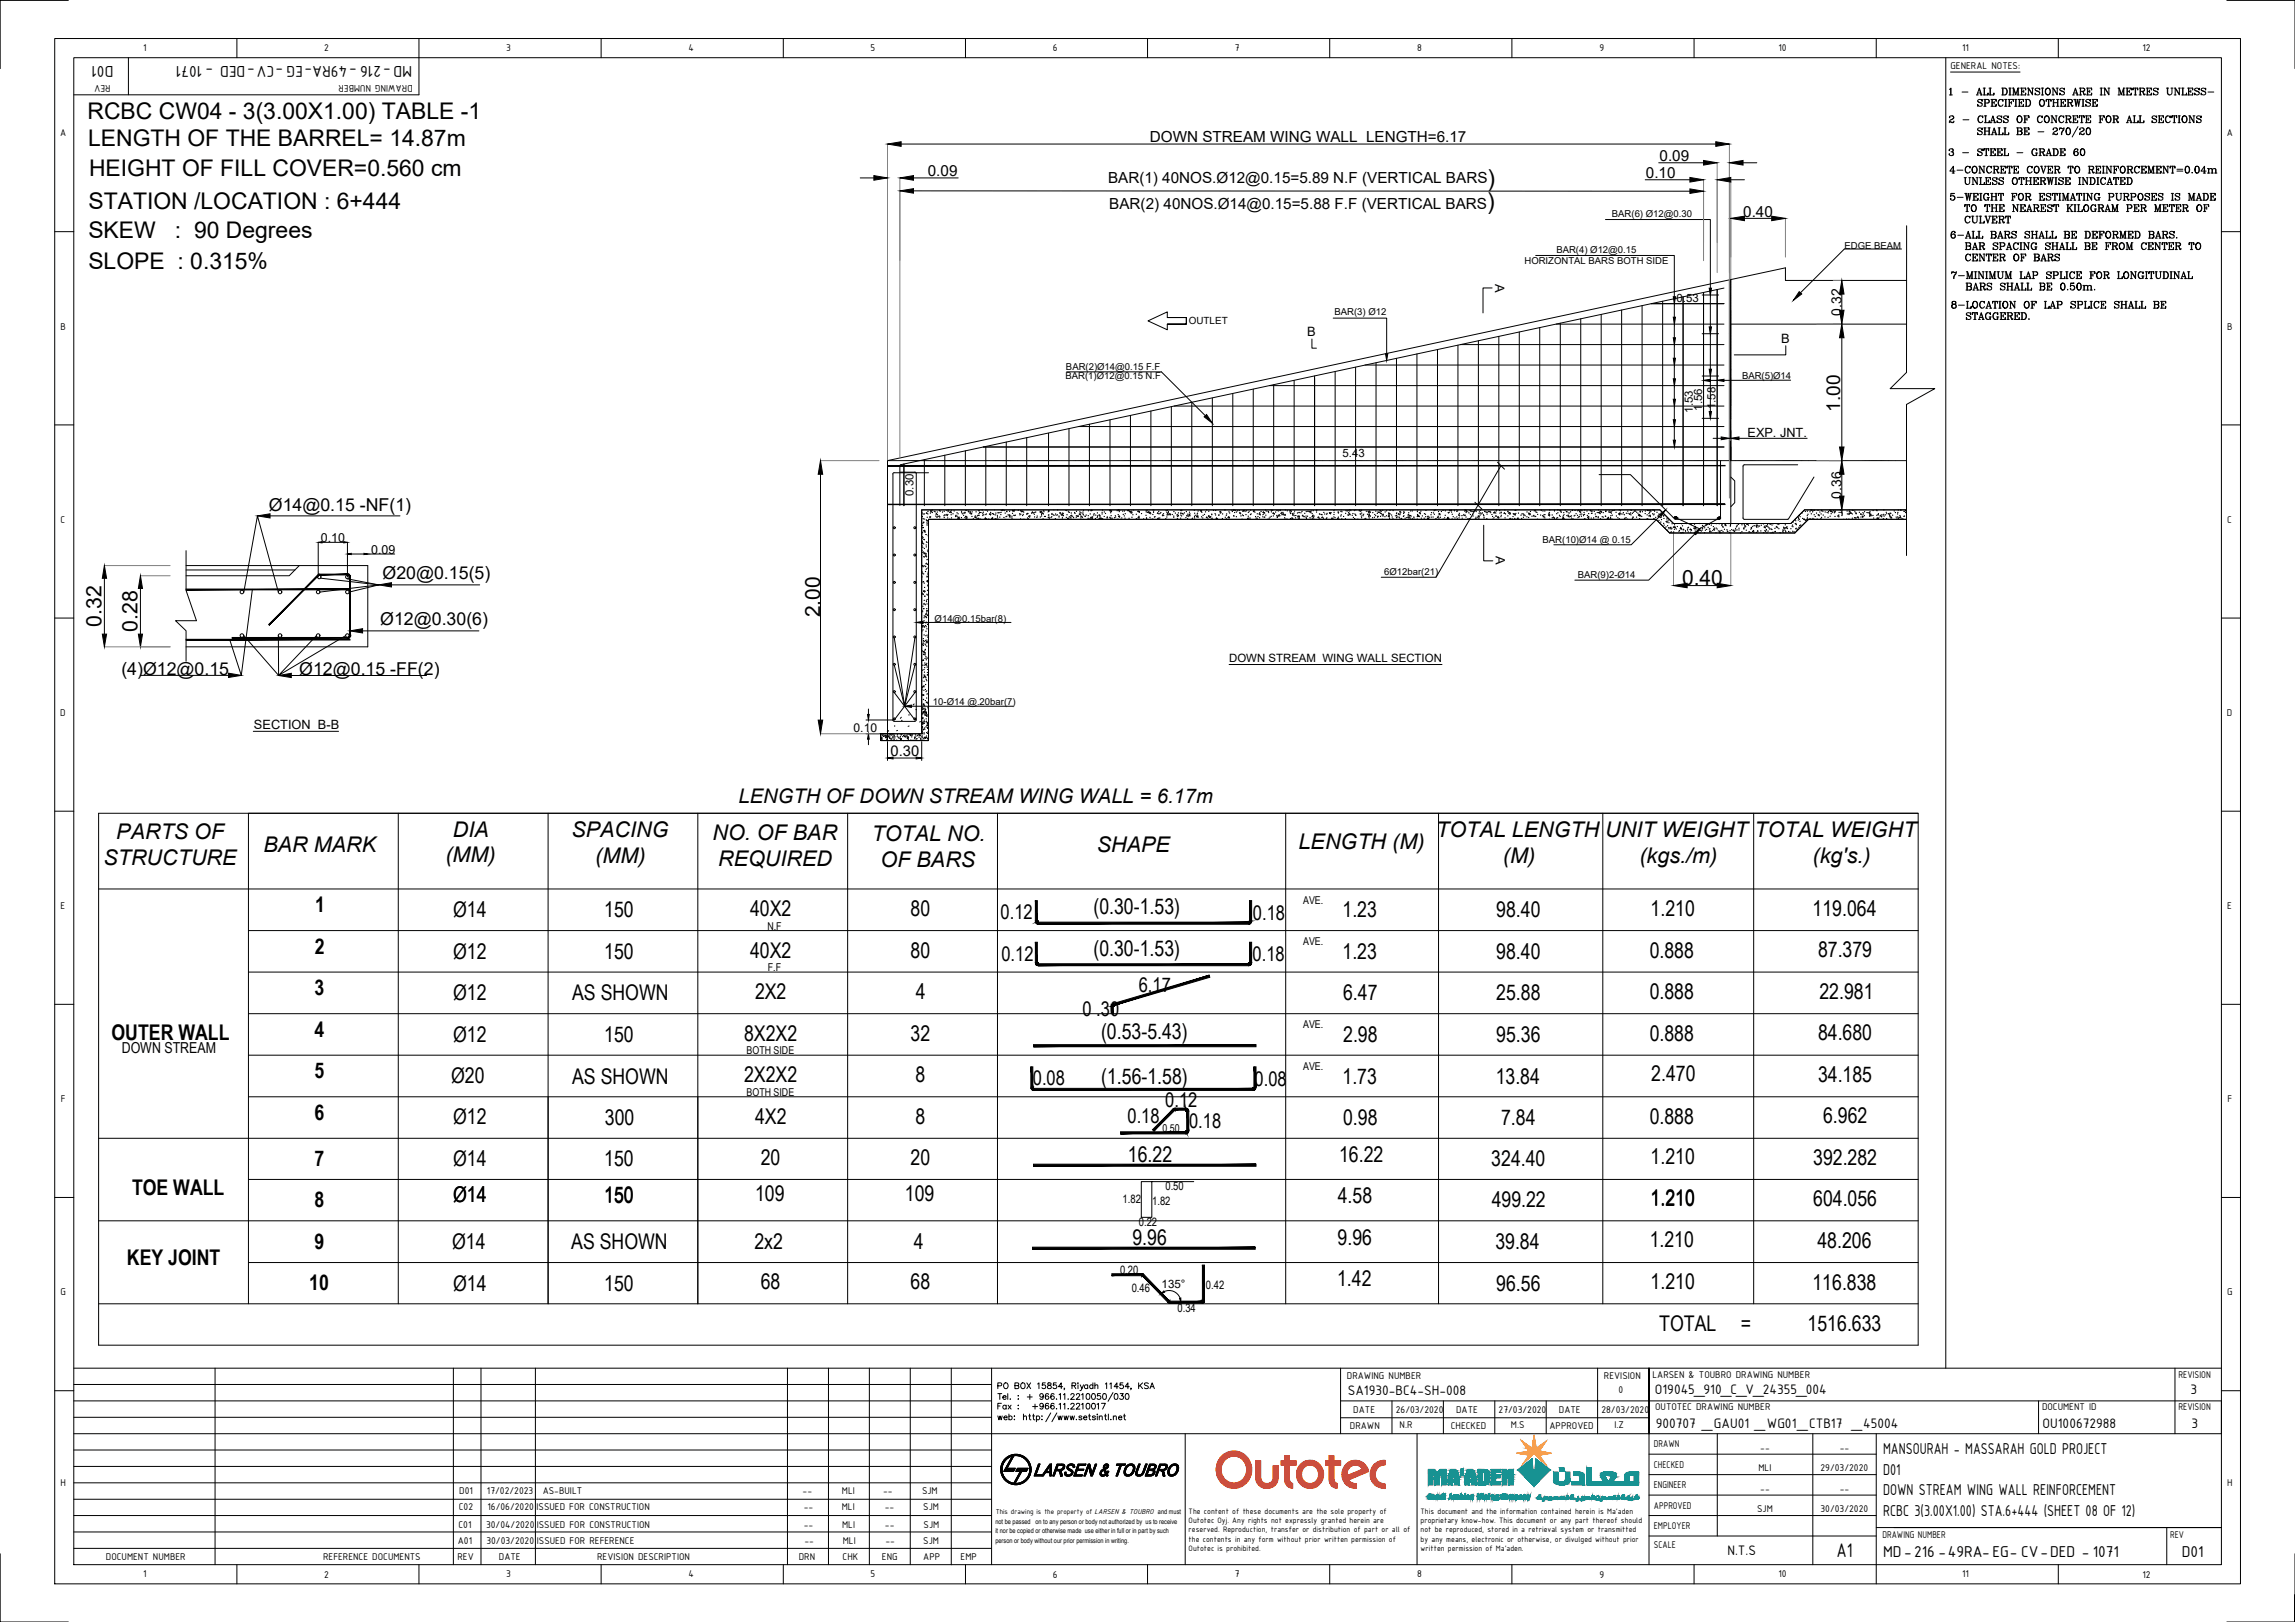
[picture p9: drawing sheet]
<svg xmlns="http://www.w3.org/2000/svg" width="841mm" height="594mm" viewBox="0 0 841 594" stroke-linecap="round" stroke-linejoin="round" font-family="sans-serif">
<defs><g id="words">
<g font-size="8.4">
<text x="32.1" y="43.5">RCBC CW04 - 3(3.00X1.00) TABLE -1</text>
<text x="32.3" y="53.6">LENGTH OF THE BARREL= 14.87m</text>
<text x="32.6" y="64.4">HEIGHT OF FILL COVER=0.560 cm</text>
<text x="545.1" y="68.2">)</text>
<text x="32.4" y="76.7">STATION /LOCATION : 6+444</text>
<text x="544.9" y="76.6">)</text>
<text x="32.4" y="87.2">SKEW</text>
<text x="64.1" y="87.2">: 90 Degrees</text>
<text x="32.4" y="98.5">SLOPE : 0.315%</text>
</g>
<g font-size="7.9">
<text x="42.6" y="307.1">PARTS OF</text>
<text x="96.5" y="312">BAR MARK</text>
<text x="166" y="306.4">DIA</text>
<text x="209.4" y="306.4">SPACING</text>
<text x="261.1" y="307.8">NO. OF BAR</text>
<text x="319.4" y="308.1">TOTAL NO.</text>
<text x="401.9" y="311.9">SHAPE</text>
<text x="475.9" y="311.1">LENGTH (M)</text>
<text x="526.3" y="306.4">TOTAL LENGTH</text>
<text x="588.2" y="306.4">UNIT WEIGHT</text>
<text x="643" y="306.4">TOTAL WEIGHT</text>
<text x="37.9" y="316.7">STRUCTURE</text>
<text x="163.2" y="315.9">(MM)</text>
<text x="218.1" y="315.9">(MM)</text>
<text x="263.2" y="317.3">REQUIRED</text>
<text x="322.7" y="317.6">OF BARS</text>
<text x="550.8" y="315.9">(M)</text>
<text x="600.8" y="315.9">(kgs./m)</text>
<text x="664.2" y="315.9">(kg's.)</text>
<text x="115.5" y="334.1">1</text>
<text x="166.1" y="335.9">Ø14</text>
<text x="221.4" y="336">150</text>
<text x="274.9" y="335.5">40X2</text>
<text x="333.7" y="335.5">80</text>
<text x="400.7" y="334.9">(0.30-1.53)</text>
<text x="492" y="336">1.23</text>
<text x="548.3" y="336">98.40</text>
<text x="604.9" y="335.3">1.210</text>
<text x="664.2" y="335.3">119.064</text>
<text x="115.3" y="349.3">2</text>
<text x="166.1" y="351.1">Ø12</text>
<text x="221.4" y="351.2">150</text>
<text x="274.9" y="350.7">40X2</text>
<text x="333.7" y="350.7">80</text>
<text x="400.7" y="350.1">(0.30-1.53)</text>
<text x="492" y="351.2">1.23</text>
<text x="548.3" y="351.2">98.40</text>
<text x="604.5" y="350.7">0.888</text>
<text x="666.2" y="350.5">87.379</text>
<text x="115.3" y="364.5">3</text>
<text x="276.7" y="365.9">2X2</text>
<text x="335.6" y="365.9">4</text>
<text x="604.5" y="365.9">0.888</text>
<text x="666.7" y="365.8">22.981</text>
<text x="166.1" y="366.3">Ø12</text>
<text x="209.7" y="366.4">AS SHOWN</text>
<text x="492.2" y="366.4">6.47</text>
<text x="548.3" y="366.4">25.88</text>
<text x="40.9" y="380.9">OUTER WALL</text>
<text x="115.3" y="379.8">4</text>
<text x="166.1" y="381.6">Ø12</text>
<text x="221.4" y="381.6">150</text>
<text x="272.7" y="381.1">8X2X2</text>
<text x="333.7" y="381.1">32</text>
<text x="403.5" y="380.7">(0.53-5.43)</text>
<text x="492.2" y="381.6">2.98</text>
<text x="548.3" y="381.6">95.36</text>
<text x="604.5" y="381.2">0.888</text>
<text x="666.2" y="381">84.680</text>
<text x="115.2" y="394.9">5</text>
<text x="165.3" y="396.6">Ø20</text>
<text x="209.7" y="396.8">AS SHOWN</text>
<text x="272.7" y="396.4">2X2X2</text>
<text x="335.5" y="396.3">8</text>
<text x="403.5" y="396.9">(1.56-1.58)</text>
<text x="492" y="396.8">1.73</text>
<text x="548.1" y="396.8">13.84</text>
<text x="605.1" y="396">2.470</text>
<text x="666.2" y="396.2">34.185</text>
<text x="115.2" y="410.1">6</text>
<text x="166.1" y="411.8">Ø12</text>
<text x="221.7" y="412">300</text>
<text x="276.7" y="411.6">4X2</text>
<text x="335.5" y="411.6">8</text>
<text x="492.2" y="412">0.98</text>
<text x="550.1" y="412">7.84</text>
<text x="604.5" y="411.6">0.888</text>
<text x="668.1" y="411.4">6.962</text>
<text x="413.3" y="425.4">16.22</text>
<text x="490.7" y="425.4">16.22</text>
<text x="115.3" y="427">7</text>
<text x="166.1" y="427.1">Ø14</text>
<text x="221.4" y="427.2">150</text>
<text x="278.8" y="426.6">20</text>
<text x="333.7" y="426.6">20</text>
<text x="546.5" y="427.2">324.40</text>
<text x="604.9" y="426.5">1.210</text>
<text x="664.4" y="426.8">392.282</text>
<text x="48.4" y="437.5">TOE WALL</text>
<text x="115.3" y="442.1">8</text>
<text x="166.1" y="440.3">Ø14</text>
<text x="221.4" y="440.3">150</text>
<text x="276.7" y="440">109</text>
<text x="331.6" y="440">109</text>
<text x="490.2" y="440.7">4.58</text>
<text x="546.6" y="442.2">499.22</text>
<text x="604.9" y="441.5">1.210</text>
<text x="664.4" y="441.8">604.056</text>
<text x="415" y="455.8">9.96</text>
<text x="490.2" y="455.9">9.96</text>
<text x="115.3" y="457.4">9</text>
<text x="165.7" y="457.5">Ø14</text>
<text x="209.3" y="457.6">AS SHOWN</text>
<text x="276.5" y="457.6">2x2</text>
<text x="334.8" y="457.6">4</text>
<text x="548" y="457.6">39.84</text>
<text x="604.5" y="456.9">1.210</text>
<text x="666" y="457.1">48.206</text>
<text x="46.5" y="463.4">KEY JOINT</text>
<text x="113.4" y="472.6">10</text>
<text x="166.1" y="472.7">Ø14</text>
<text x="221.4" y="472.8">150</text>
<text x="278.8" y="472.2">68</text>
<text x="333.7" y="472.2">68</text>
<text x="490" y="471.1">1.42</text>
<text x="548.3" y="472.8">96.56</text>
<text x="604.9" y="472.1">1.210</text>
<text x="664.2" y="472.4">116.838</text>
<text x="608.1" y="487.4">TOTAL</text>
<text x="638" y="487.4">=</text>
<text x="662.4" y="487.4">1516.633</text>
</g>
<g font-size="7.8">
<text x="37.2" y="229.6" transform="rotate(-90 37.2 229.6)">0.32</text>
<text x="50.4" y="231.5" transform="rotate(-90 50.4 231.5)">0.28</text>
<text x="673" y="570.3">A1</text>
</g>
<g font-size="7.7">
<text x="616.4" y="214.3">0.40</text>
<text x="300.6" y="226.2" transform="rotate(-90 300.6 226.2)">2.00</text>
</g>
<g font-size="7.4">
<text x="270.7" y="294.2">LENGTH OF DOWN STREAM WING WALL = 6.17m</text>
<text x="366.7" y="336.6">0.12</text>
<text x="459.1" y="336.9">0.18</text>
<text x="367" y="351.8">0.12</text>
<text x="459" y="352.1">0.18</text>
<text x="417.3" y="363.3">6.17</text>
<text x="396.7" y="372.1">0 .30</text>
<text x="378.5" y="397.5">0.08</text>
<text x="459.8" y="397.7">0.08</text>
<text x="427" y="405.6">0.12</text>
<text x="413.2" y="411.3">0.18</text>
<text x="435.8" y="413">0.18</text>
</g>
<text font-size="7" x="674.4" y="150.7" transform="rotate(-90 674.4 150.7)">1.00</text>
<g font-size="6.5">
<text x="98.5" y="187.3">Ø14@0.15 -NF(1)</text>
<text x="140.2" y="211.9">Ø20@0.15(5)</text>
<text x="139.3" y="229">Ø12@0.30(6)</text>
<text x="44.5" y="247.2">(4)Ø12@0.15</text>
<text x="109.7" y="247.3">Ø12@0.15 -FF(2)</text>
</g>
<g font-size="6.2">
<text x="41.6" y="24.1" transform="rotate(180 41.6 24.1)">D01</text>
<text x="151" y="24.1" transform="rotate(180 151 24.1)">MD-216 -49RA-EG -CV-DED - 1071</text>
<text x="690.1" y="532.6">MANSOURAH - MASSARAH GOLD PROJECT</text>
<text x="690.1" y="540.1">D01</text>
<text x="690.1" y="547.6">DOWN STREAM WING WALL REINFORCEMENT</text>
<text x="690.1" y="555.1">RCBC 3(3.00X1.00) STA.6+444 (SHEET 08 OF 12)</text>
<text x="690.1" y="570.1">MD-216 -49RA-EG- CV-DED - 1071</text>
<text x="799.5" y="570.1">D01</text>
</g>
<text font-size="5.7" x="713.3" y="58.2">3 - STEEL - GRADE 60</text>
<g font-size="5.6">
<text x="421.4" y="52.2">DOWN STREAM WING WALL LENGTH=6.17</text>
<text x="608.1" y="59">0.09</text>
<text x="340" y="64.6">0.09</text>
<text x="603.2" y="65.2">0.10</text>
<text x="406" y="67.1">BAR(1) 40NOS.Ø12@0.15=5.89 N.F (VERTICAL BARS</text>
<text x="406.5" y="76.6">BAR(2) 40NOS.Ø14@0.15=5.88 F.F (VERTICAL BARS</text>
<text x="638.8" y="79.4">0.40</text>
</g>
<text font-size="5.5" x="44.6" y="385.7">DOWN STREAM</text>
<g font-size="5.4">
<text x="326.4" y="276.8">0.30</text>
<text x="493.9" y="511.1">SA1930-BC4-SH-008</text>
<text x="606.5" y="510.6">O19045_910_C_V_24355_004</text>
<text x="802.7" y="510.6">3</text>
<text x="606.8" y="523.1">900707 _GAU01 _WG01_CTB17 _45004</text>
<text x="748.5" y="523.1">OU100672988</text>
<text x="803" y="523.1">3</text>
<text x="633" y="569.7">N.T.S</text>
</g>
<g font-size="5.1">
<text x="674.9" y="115.6" transform="rotate(-90 674.9 115.6)">0.32</text>
<text x="674.9" y="182.7" transform="rotate(-90 674.9 182.7)">0.36</text>
</g>
<g font-size="4.7">
<text x="547.9" y="104.1" transform="rotate(90 547.9 104.1)">A</text>
<text x="479" y="123.1">B</text>
<text x="652.8" y="125.5">B</text>
<text x="640.4" y="160">EXP. JNT.</text>
<text x="548.2" y="203.8" transform="rotate(90 548.2 203.8)">A</text>
<text x="93.1" y="267.1">SECTION B-B</text>
</g>
<g font-size="4.6">
<text x="117.6" y="198.6">0.10</text>
<text x="136" y="202.8">0.09</text>
</g>
<text font-size="4.5" x="312.8" y="268.1">0.10</text>
<g font-size="4.2">
<text x="614.4" y="110.6">0.53</text>
<text x="628.7" y="149.8" transform="rotate(-90 628.7 149.8)">1.58</text>
<text x="620.3" y="151.2" transform="rotate(-90 620.3 151.2)">1.53</text>
<text x="623.7" y="150.4" transform="rotate(-90 623.7 150.4)">1.56</text>
<text x="492" y="167.2">5.43</text>
<text x="334.8" y="181.7" transform="rotate(-90 334.8 181.7)">0.30</text>
<text x="450.4" y="242.5">DOWN STREAM WING WALL SECTION</text>
<text x="427.1" y="435.8">0.50</text>
<text x="411.4" y="440.8">1.82</text>
<text x="422.2" y="441.3">1.82</text>
<text x="417.3" y="449">0.22</text>
<text x="410.4" y="466.8">0.20</text>
<text x="414.7" y="473.3">0.46</text>
<text x="425.7" y="471.6">135°</text>
<text x="441.9" y="471.9">0.42</text>
<text x="431.5" y="480.6">0.34</text>
</g>
<g font-size="4">
<text x="477.5" y="331.1">AVE.</text>
<text x="281.2" y="340.6">N.F</text>
<text x="477.5" y="346.3">AVE.</text>
<text x="281.4" y="355.8">F.F</text>
<text x="477.5" y="376.7">AVE.</text>
<text x="273.6" y="386.1">BOTH SIDE</text>
<text x="477.5" y="391.9">AVE.</text>
<text x="273.6" y="401.3">BOTH SIDE</text>
<text x="426" y="414.5">0.50</text>
</g>
<g font-size="3.9">
<text x="52.5" y="18.8">1</text>
<text x="118.8" y="18.9">2</text>
<text x="185.5" y="18.7">3</text>
<text x="252.3" y="18.8">4</text>
<text x="319" y="18.7">5</text>
<text x="385.9" y="18.8">6</text>
<text x="452.6" y="18.8">7</text>
<text x="519.3" y="18.8">8</text>
<text x="586.1" y="18.7">9</text>
<text x="651.7" y="18.8">10</text>
<text x="719.1" y="18.8">11</text>
<text x="785.1" y="18.9">12</text>
<text x="714.8" y="25.4">GENERAL NOTES:</text>
<text x="40.5" y="31" transform="rotate(180 40.5 31)">REV</text>
<text x="151.2" y="31" transform="rotate(180 151.2 31)">DRAWING NUMBER</text>
<text x="22" y="50">A</text>
<text x="816" y="50">A</text>
<text x="22.2" y="120.7">B</text>
<text x="816.2" y="120.7">B</text>
<text x="22.2" y="191.4">C</text>
<text x="816.2" y="191.4">C</text>
<text x="22.1" y="262.2">D</text>
<text x="816.1" y="262.2">D</text>
<text x="22.2" y="333">E</text>
<text x="816.2" y="333">E</text>
<text x="22.3" y="403.7">F</text>
<text x="816.3" y="403.7">F</text>
<text x="22.2" y="474.4">G</text>
<text x="816.2" y="474.4">G</text>
<text x="493.6" y="505.2">DRAWING NUMBER</text>
<text x="587.8" y="505.2">REVISION</text>
<text x="605.6" y="504.6">LARSEN &amp; TOUBRO DRAWING NUMBER</text>
<text x="798.3" y="504.6">REVISION</text>
<text x="593.1" y="510.1">0</text>
<text x="495.9" y="517.5">DATE</text>
<text x="511.5" y="517.5">26/03/2020</text>
<text x="533.6" y="517.5">DATE</text>
<text x="549.2" y="517.5">27/03/2020</text>
<text x="571.3" y="517.5">DATE</text>
<text x="586.9" y="517.5">28/03/2020</text>
<text x="606.5" y="516.6">OUTOTEC DRAWING NUMBER</text>
<text x="748.3" y="516.6">DOCUMENT ID</text>
<text x="798.3" y="516.6">REVISION</text>
<text x="494.7" y="523.3">DRAWN</text>
<text x="512.9" y="523">N.R</text>
<text x="531.7" y="523.3">CHECKED</text>
<text x="553.7" y="523">M.S</text>
<text x="567.8" y="523.3">APPROVED</text>
<text x="591.6" y="523">I.Z</text>
<text x="606.1" y="530.1">DRAWN</text>
<text x="645.1" y="531.3">--</text>
<text x="674.2" y="531.3">--</text>
<text x="606.1" y="537.6">CHECKED</text>
<text x="644.4" y="538.8">MLI</text>
<text x="667.2" y="538.8">29/03/2020</text>
<text x="22.2" y="544.2">H</text>
<text x="606.1" y="545.1">ENGINEER</text>
<text x="816.2" y="544.2">H</text>
<text x="168.3" y="547.3">D01</text>
<text x="178.5" y="547.3">17/02/2023</text>
<text x="198.9" y="547.3">AS-BUILT</text>
<text x="294.1" y="547.3">--</text>
<text x="308.6" y="547.3">MLI</text>
<text x="323.6" y="547.3">--</text>
<text x="337.9" y="547.3">SJM</text>
<text x="645.1" y="546.4">--</text>
<text x="674.2" y="546.4">--</text>
<text x="168.1" y="552.9">C02</text>
<text x="178.7" y="552.9">16/06/2020</text>
<text x="196.6" y="552.9">ISSUED FOR CONSTRUCTION</text>
<text x="294.5" y="552.9">--</text>
<text x="308.5" y="552.9">MLI</text>
<text x="324.3" y="552.9">--</text>
<text x="338.4" y="552.9">SJM</text>
<text x="606.1" y="552.6">APPROVED</text>
<text x="643.9" y="553.9">SJM</text>
<text x="667.2" y="553.9">30/03/2020</text>
<text x="168" y="559.6">C01</text>
<text x="178.1" y="559.6">30/04/2020</text>
<text x="196.7" y="559.6">ISSUED FOR CONSTRUCTION</text>
<text x="294.5" y="559.6">--</text>
<text x="308.6" y="559.6">MLI</text>
<text x="324.3" y="559.6">--</text>
<text x="338.4" y="559.6">SJM</text>
<text x="606.1" y="560.1">EMPLOYER</text>
<text x="689.8" y="563.2">DRAWING NUMBER</text>
<text x="795.3" y="563.2">REV</text>
<text x="167.8" y="565.6">A01</text>
<text x="178.3" y="565.6">30/03/2020</text>
<text x="196.8" y="565.6">ISSUED FOR REFERENCE</text>
<text x="294.8" y="565.6">--</text>
<text x="308.8" y="565.6">MLI</text>
<text x="324.5" y="565.6">--</text>
<text x="338.4" y="565.6">SJM</text>
<text x="606.1" y="567">SCALE</text>
<text x="38.8" y="571.3">DOCUMENT NUMBER</text>
<text x="118.4" y="571.3">REFERENCE DOCUMENTS</text>
<text x="167.7" y="571.3">REV</text>
<text x="182.8" y="571.3">DATE</text>
<text x="218.8" y="571.3">REVISION DESCRIPTION</text>
<text x="292.7" y="571.3">DRN</text>
<text x="308.8" y="571.3">CHK</text>
<text x="323.2" y="571.3">ENG</text>
<text x="338.4" y="571.3">APP</text>
<text x="352" y="571.3">EMP</text>
<text x="52.5" y="577.7">1</text>
<text x="118.8" y="577.8">2</text>
<text x="185.5" y="577.7">3</text>
<text x="252.3" y="577.7">4</text>
<text x="319" y="577.7">5</text>
<text x="385.9" y="577.8">6</text>
<text x="452.6" y="577.7">7</text>
<text x="519.3" y="577.7">8</text>
<text x="586.1" y="577.9">9</text>
<text x="651.7" y="577.7">10</text>
<text x="719.1" y="577.7">11</text>
<text x="785.1" y="577.8">12</text>
</g>
<text font-size="3.6" x="435.6" y="118.7">OUTLET</text>
<g font-size="3.5">
<text x="590.7" y="79.6">BAR(6) Ø12@0.30</text>
<text x="570.3" y="92.6">BAR(4) Ø12@0.15</text>
<text x="676" y="91.2">EDGE BEAM</text>
<text x="558.7" y="96.8">HORIZONTAL BARS BOTH SIDE</text>
<text x="489" y="115.5">BAR(3) Ø12</text>
<text x="390.6" y="135.4">BAR(2)Ø14@0.15 F.F</text>
<text x="390.5" y="138.7">BAR(1)Ø12@0.15 N.F</text>
<text x="638.4" y="139">BAR(5)Ø14</text>
<text x="565.3" y="198.8">BAR(10)Ø14 @ 0.15</text>
<text x="507.3" y="210.7">6Ø12bar(21)</text>
<text x="578.2" y="211.9">BAR(9)2-Ø14</text>
<text x="342.5" y="227.8">Ø14@0.15bar(8)</text>
<text x="341.9" y="258.4">10-Ø14 @.20bar(7)</text>
</g>
<g font-size="3.1">
<text x="435.6" y="554.6">The content of these documents are the sole property of</text>
<text x="435.6" y="557.9">Outotec Oyj. Any rights not expressly granted herein are</text>
<text x="520.6" y="554.6">This document and the information contained herein is Ma'aden</text>
<text x="520.6" y="557.9">proprietary know-how. This document or any part thereof should</text>
<text x="435.6" y="561.3">reserved. Reproduction, transfer or distribution of part or all of</text>
<text x="520.6" y="561.3">not be reproduced, stored in a retrieval system or transmitted</text>
<text x="435.6" y="564.6">the contents in any form without prior written permission of</text>
<text x="435.6" y="567.9">Outotec is prohibited.</text>
<text x="520.6" y="564.6">by any means, electronic or otherwise, or divulged without prior</text>
<text x="520.6" y="567.9">written permission of Ma'aden.</text>
</g>
<text font-size="2.8" x="364.9" y="554.4">This drawing is the property of LARSEN &amp; TOUBRO and must</text>
<g font-size="2.5">
<text x="364.8" y="558">not be passed on to any person or body not authorized by us to receive</text>
<text x="364.8" y="561.7">it nor be copied or otherwise made use either in full or in part by such</text>
<text x="364.8" y="565.2">person or body without our prior permission in writing.</text>
</g>
</g></defs>
<!-- layer: WALL -->
<g fill="none" stroke="#000" stroke-width=".37">
<path d="M588.3 80.4h38.5v70.3M427.8 116.3h6.9v2.4h-6.9v2.1l-7.1-3.3 7.1-3.3v2.1h6.9v2.4h-6.9M564.2 120v65.2M571.8 118.4v66.8M579.3 116.8v68.4M586.8 115.2v70M594.3 113.6v71.6M601.8 111.9v73.3M609.3 110.3v74.9M616.8 108.7v76.5M624.3 107.1v78.1M629.3 106v79.2"/>
<path d="M633.8 103l.5-.3v89M633.8 103v65.7M633.8 102.9v.1M633.9 113.7l-.1 .1M634.3 118.4l-.5 .5M634.3 102.9l-.5 .5M634.3 103.2l-.5 .5M634.3 103.6l-.5 .5M634.3 103.9l-.5 .6M634.3 104.3l-.5 .5M634.3 104.7l-.5 .4M634.3 105l-.5 .5"/>
<path d="M634.3 105.3l-.5 .5M634.3 105.7l-.5 .5M634.3 106.1l-.5 .5M634.3 106.4l-.5 .5M634.3 106.8l-.5 .4M634.3 107.1l-.5 .5M634.3 107.5l-.5 .5M634.3 107.8l-.5 .5M634.3 108.2l-.5 .5M634.3 108.5l-.5 .5M634.3 108.9l-.5 .5M634.3 109.2l-.5 .5"/>
<path d="M634.3 109.6l-.5 .5M634.3 110l-.5 .5M634.3 110.3l-.5 .5M634.3 110.7l-.5 .4M634.3 111l-.5 .5M634.3 111.4l-.5 .5M634.3 111.7l-.5 .5M634.3 112.1l-.5 .5M634.3 112.4l-.5 .5M634.3 112.8l-.5 .5M634.3 113.1l-.5 .5M634.3 113.5l-.5 .5"/>
<path d="M634.3 113.8l-.5 .6M634.3 114.2l-.5 .5M634.3 114.5l-.5 .5M634.3 114.9l-.5 .5M634.3 115.2l-.5 .6M634.3 115.6l-.5 .5M634.3 116l-.5 .5M634.3 116.3l-.5 .5M634.3 116.7l-.5 .5M634.3 117l-.5 .5M634.3 117.4l-.5 .5M634.3 117.7l-.5 .5"/>
<path d="M634.3 118.1l-.5 .5M634.3 118.8l-.5 .5M634.3 119.1l-.5 .5M634.3 119.5l-.5 .5M634.3 119.9l-.5 .5M634.3 113.7l-.5 .5M634.3 114.1l-.5 .4M634.3 114.4l-.5 .5M634.3 114.7l-.5 .5M634.3 115.1l-.5 .5M634.3 115.5l-.5 .5M634.3 115.8l-.5 .5"/>
<path d="M634.3 116.2l-.5 .4M634.3 116.5l-.5 .5M634.3 116.9l-.5 .5M634.3 117.2l-.5 .5M634.3 117.6l-.5 .5M634.3 117.9l-.5 .5M634.3 118.3l-.5 .5M634.3 118.6l-.5 .5M634.3 119l-.5 .5M634.3 119.4l-.5 .5M634.3 119.7l-.5 .5M474.2 139.3v45.9"/>
<path d="M481.7 137.7v47.5v-46.7M489.3 136.1v49.1M496.8 134.5v50.7M504.3 132.9v52.3M511.8 131.2v54M519.2 129.6v55.6M526.8 128v57.2M534.3 126.4v58.8M541.8 124.8v60.4M549.3 123.2v62M556.8 121.6v63.6M633.8 139.6l.5-.4-.5 .6"/>
<path d="M633.8 122.3h.1M634.3 128.5l-.5 .5M634.3 120.2l-.5 .5M634.3 120.5l-.5 .5M634.3 120.9l-.5 .5M634.3 121.3l-.5 .5M634.3 121.6l-.5 .5M634.3 122l-.5 .5M634.3 122.3l-.5 .5M634.3 122.7l-.5 .5M634.3 123l-.5 .5M634.3 123.4l-.5 .5"/>
<path d="M634.3 123.8l-.5 .4M634.3 124.1l-.5 .5M634.3 124.4l-.5 .5M634.3 124.8l-.5 .5M634.3 125.2l-.5 .5M634.3 125.5l-.5 .5M634.3 125.9l-.5 .5M634.3 126.2l-.5 .5M634.3 126.5l-.5 .6M634.3 126.9l-.5 .5M634.3 127.3l-.5 .5M634.3 127.6l-.5 .5"/>
<path d="M634.3 128l-.5 .5M634.3 128.3l-.5 .5M634.3 128.7l-.5 .5M634.3 129l-.5 .6M634.3 129.4l-.5 .5M634.3 129.8l-.5 .4M634.3 130.1l-.5 .5M634.3 130.4l-.5 .6M634.3 130.8l-.5 .5M634.3 131.2l-.5 .5M634.3 131.5l-.5 .5M634.3 131.9l-.5 .5"/>
<path d="M634.3 132.2l-.5 .5M634.3 132.6l-.5 .5M634.3 132.9l-.5 .5M634.3 133.3l-.5 .5M634.3 133.7h-.1M634.3 134.3l-.5 .5M634.3 134.7l-.5 .5M634.3 135.1l-.5 .5M634.3 135.4l-.5 .5M634.3 135.8l-.5 .4M634.3 136.1l-.5 .5M634.3 136.5l-.5 .5"/>
<path d="M634.3 136.8l-.5 .5M634.3 137.2l-.5 .5M634.3 137.5l-.5 .5M634.3 137.9l-.5 .5M634.3 138.2l-.5 .5M634.3 138.6l-.5 .5M634.3 139l-.5 .5M634.3 139.7l-.5 .4M634.3 138.1l-.5 .6 .3-.3M634.3 138.4l-.5 .6M634.3 138.9l-.5 .4M634.3 139.5l-.5 .6"/>
<path d="M634.3 139.8l-.5 .6 .5-.5M634.3 120.1l-.5 .4M634.3 120.4l-.5 .5M634.3 120.7l-.5 .6M634.3 121.1l-.5 .5M634.3 121.5l-.5 .5M634.3 121.8l-.5 .5M634.3 122.2l-.5 .5M634.3 122.5l-.5 .5M634.3 122.9l-.5 .5M634.3 123.2l-.5 .6M634.3 123.6l-.5 .5"/>
<path d="M634.3 123.9l-.5 .5M634.3 124.3l-.5 .5M634.3 124.6l-.5 .6M634.3 125l-.5 .5M634.3 125.4l-.5 .5M634.3 125.7l-.5 .5M634.3 126.1l-.5 .4M634.3 126.4l-.5 .5M634.3 126.8l-.5 .5M634.3 127.1l-.5 .5M634.3 127.5l-.5 .5M634.3 127.8l-.5 .5"/>
<path d="M634.3 128.2l-.5 .5M634.3 128.9l-.5 .5M634.3 129.3l-.5 .5M634.3 129.6l-.5 .5M634.3 129.9l-.5 .5M634.3 130.3l-.5 .5M634.3 130.7l-.5 .5M634.3 131l-.5 .5M634.3 131.4l-.5 .5M634.3 131.7l-.5 .5M634.3 132.1l-.5 .5M634.3 132.4l-.5 .5"/>
<path d="M634.3 132.8l-.5 .5M634.3 133.2l-.5 .4M634.3 133.5l-.5 .6M634.3 133.8l-.5 .5M634.3 134.2l-.5 .5M634.3 134.5l-.5 .6M634.3 134.9l-.5 .5M634.3 135.3l-.5 .5M634.3 135.6l-.5 .5M634.3 135.9l-.5 .6M634.3 136.3l-.5 .5M634.3 136.7l-.5 .5"/>
<path d="M634.3 137l-.5 .5M634.3 137.4l-.5 .5M634.3 137.7l-.5 .5M634.3 138.8l-.5 .5M634.3 134l-.5 .5M384.2 158.7v26.5M391.7 157.1v28.1M399.2 155.4v29.8M406.8 153.8v31.4M414.3 152.2v33M421.8 150.6v34.6M429.2 148.9v36.3"/>
<path d="M436.7 147.4v37.8M444.3 145.8v39.4M451.8 144.2v41M459.3 142.6v42.6M466.8 140.9v44.3M633.8 147.4l.5-.5-.5 .7M633.8 148.5l.5-.5-.5 .6M633.8 149.9l.5-.5-.5 .6M633.8 150.3l.5-.6-.5 .6M633.8 150.6l.5-.5-.5 .6M633.8 152.8l.5-.6-.5 .6M633.8 147.1l.5-.5-.5 .5"/>
<path d="M633.8 140.7l.5-.4-.5 .6M633.8 142.5l.5-.5-.5 .6M633.8 143.5l.5-.4-.5 .6M633.8 142.1l.5-.4-.5 .5M634.3 147.3l-.5 .5M634.3 147.6l-.5 .6M634.3 148.4l-.5 .5 .5-.5M634.3 148.7l-.5 .5M634.3 149.1l-.5 .4M634.3 150.5l-.5 .5M634.3 150.8l-.5 .5 .5-.4M634.3 151.2l-.5 .5"/>
<path d="M634.3 151.5l-.5 .6M634.3 151.9l-.5 .5M634.3 152.6l-.5 .5M634.3 152.9l-.5 .5M634.3 153.3l-.5 .5M634.3 153.6l-.5 .5M634.3 154l-.5 .5M634.3 154.4l-.5 .5M634.3 154.7l-.5 .5M634.3 155.1l-.5 .4M634.3 155.4l-.5 .5M634.3 155.8l-.5 .5"/>
<path d="M634.3 156.1l-.5 .5M634.3 156.5l-.5 .5M634.3 156.8l-.5 .5M634.3 157.2l-.5 .5M634.3 157.5l-.5 .5M634.3 157.9l-.5 .5M634.3 158.3l-.5 .5M634.3 158.6l-.5 .5M634.3 158.9l-.5 .5M634.3 159.3l-.5 .5M634.3 159.7l-.5 .5M634.3 143.4l-.5 .5"/>
<path d="M634.3 143.7l-.5 .5M634.3 144.1l-.5 .5M634.3 144.5l-.5 .5M634.3 144.8l-.5 .5 .5-.4M634.3 145.2l-.5 .5M634.3 145.5l-.5 .5 .5-.4M634.3 145.9l-.5 .5 .5-.5M634.3 146.2l-.5 .6M634.3 146.7l-.5 .5M634.3 147.4l-.5 .5M634.3 147.8l-.5 .5M634.3 148.1l-.5 .5"/>
<path d="M634.3 148.5l-.2 .2M634.3 146l-.5 .5M634.3 146.4l-.5 .5M634.3 140l-.5 .5M634.3 140.7l-.5 .5M634.3 141.1l-.5 .5M634.3 141.4l-.5 .5M634.3 141.8l-.5 .5M634.3 142.5l-.5 .5M634.3 142.8l-.5 .6M634.3 143.5l-.5 .5M634.3 143.9l-.5 .5"/>
<path d="M634.3 144.2l-.5 .6M634.3 144.6l-.5 .5M634.3 145l-.5 .5M634.3 145.3l-.5 .5M634.3 145.7l-.5 .4M634.3 140.6l-.5 .5M634.3 140.9l-.5 .6M634.3 141.3l-.5 .5M634.3 142.3l-.5 .6M634.3 142.7l-.5 .5 .5-.5M634.3 143.8l-.5 .5M634.3 149.1l-.5 .5"/>
<path d="M634.3 153l-.4 .4M331.2 170v15.2M338.7 168.3v16.9M346.2 166.7v18.5M353.8 165.1v20.1M361.3 163.5v21.7M368.8 161.9v23.3M376.2 160.3v24.9M550.1 170.5l-23.8 40.9M634.3 160l-.5 .5M634.3 160.4l-.5 .5M634.3 160.7l-.5 .5"/>
<path d="M634.3 161.1l-.5 .5M634.3 161.4l-.5 .5M634.3 161.8l-.5 .5M634.3 162.2l-.5 .4M634.3 162.5l-.5 .5M634.3 162.8l-.5 .5M634.3 163.2l-.5 .5M634.3 163.5l-.5 .6M634.3 163.9l-.5 .5M634.3 164.3l-.5 .5M634.3 164.6l-.5 .5M634.3 165l-.5 .5"/>
<path d="M634.3 165.3l-.5 .5M634.3 165.7l-.5 .5M634.3 166l-.5 .5M634.3 166.4l-.5 .5M634.3 166.7l-.5 .5M634.3 167.1l-.5 .5M634.3 167.4l-.5 .6M634.3 167.8l-.5 .5M634.3 168.2l-.5 .5M634.3 168.5l-.2 .2M116.6 198.6v12.7M127.3 198.6v12.7"/>
<path d="M337.8 195.2v.4M337.8 198.1v.2M337.9 199h.3M338.1 198.7l-.2 .3M338.4 196.8l-.4 .4M338.5 199v.3M338.5 190.1h.4M338.6 194.4l.2 .1M338.9 194.2l-.4 .1M339.1 194.5l-.2 .2M339.2 195.8h.4M339.5 190.3v.5"/>
<path d="M339.6 187.7l-.2 .3h.4M339.8 190.7l.2 .2M340 188v.4M340.1 190.6l-.3 .1M340.1 191.8h.2M340.1 196l.1 .4M340.3 191.6l-.2 .2M340.3 190.9l-.1 .2M341 187.1l.2 .2M341.3 186.9l-.3 .2M341.5 187.2l-.1 .3M343.2 188l-.2 .3 .4 .1"/>
<path d="M343.6 188.4v.3M344 189.1l.2 .2M344.3 188.9l-.4 .2M344.5 189.2l-.1 .3M346.8 188.4l-.2 .3h.3M347.2 188.7v.2M347.7 187l-.4 .5M348.2 187.5l.2 .2M348.5 187.3l-.3 .2M348.7 187.6l-.1 .3M350.2 188.9l.3 .1M350.4 188.7l-.2 .2"/>
<path d="M350.7 188.9l.1 .4M351.2 189.5l.2 .2M351.5 189.3l-.4 .2M351.6 189.6v.3M353 187.9l-.3 .4M353.8 189.2l.3 .1M353.8 186.9h.5M354 189l-.2 .2M354.3 189.3l.1 .3M354.8 187l.1 .6M355.7 187.7l-.4 .2 .3 .2M355.9 188l-.1 .3"/>
<path d="M357.4 189.6h.3M357.6 189.3l-.3 .3M357.9 189.6l.1 .3M358.4 188.7l-.4 .4M358.7 189.8l-.4 .1 .3 .2M358.8 190v.2M359.2 187.7l.4 .1M360.1 187.9l.1 .5M361.2 189.6l-.3 .3h.4M361.5 189.9l.1 .3M362.6 188.3l.2 .2M362.9 188.1l-.4 .2"/>
<path d="M363 188.4v.3M363.7 189.5l-.4 .5M364.4 186.7v.1M364.5 188.5l.4 .1M364.7 189.9l-.2 .3h.4M365.5 188.7v.5M365.9 190.1l-.2 .1M366.8 186.7l.2 .2M367.3 186.8l-.2 .3M367.4 186.7l.3 .1M368 186.8v.3M369.7 188.7l.3 .2"/>
<path d="M369.9 189.4h.4M370.1 188.5l-.4 .2M370.2 188.8l-.1 .3M370.8 189.5l.1 .5M371.2 186.8l-.2 .3h.3M371.5 187.1l.1 .3M374 187.1l.2 .2M374.3 186.9l-.4 .1M374.4 187.2l-.1 .3M374.6 187.4h.3M374.8 187.1l-.2 .3M375.1 187.4l.1 .3"/>
<path d="M375.2 190.2h.3M377.3 188.9l-.4 .2 .3 .2M377.4 189.2l-.1 .3M378.4 187.4l-.3 .3h.4M378.7 187.7l.1 .3M381.1 187.5l.3 .2M381.5 187.3l-.4 .2M381.6 187.6l-.1 .3M382 187.7l-.3 .3 .4 .1M382.3 188l.1 .4M384.1 189.5l.3 .2M384.4 187.2l-.4 .4"/>
<path d="M384.5 189.3l-.4 .2M384.6 189.6l-.1 .3M385.4 188.3l.3 .1M385.6 188l-.3 .3M385.9 188.4l.1 .3M386.2 186.7v.1M388.3 187.9l.3 .2M388.6 187.7l-.3 .1M388.8 188l-.1 .3M389.2 188.4l-.3 .3h.4M389.5 188.7v.3M389.7 188l-.3 .4"/>
<path d="M390.5 187h.5M391.5 187.2v.4M391.6 189.8l-.3 .1 .3 .2M391.8 190l-.1 .2M392.5 188.9l.3 .1M392.8 188.7l-.3 .2M393.1 189v.3M395.1 188.8l-.4 .4M395.8 187.8h.5M395.8 188.1l-.3 .2 .3 .2M396 188.4l-.1 .3M396.3 189l-.2 .2 .3 .1"/>
<path d="M396.6 189.3l.1 .3M396.8 188l.1 .4M398.8 190.1l-.2 .1M399.8 186.7l.2 .1M399.9 189.3l-.2 .3h.3M400.2 186.8l-.1 .3M400.2 189.6l.1 .3M400.4 189.6l-.4 .4M401.2 188.6l.4 .1M402.2 188.8v.5M402.7 188.7l.3 .2M403 188.5l-.3 .2"/>
<path d="M403.2 188.8l-.1 .3M403.5 189.6l-.2 .3h.3M403.8 189.9l.1 .3M406.5 189.5h.5M406.8 186.7v.1M407.1 189.9l-.2 .3h.2M407.2 186.9l-.3 .1 .2 .3M407.4 187.2l-.1 .3M407.5 189.6l.1 .5M409.7 186.7l.4 .1M410.2 188.9l-.3 .2 .2 .2M410.3 186.8l.1 .3"/>
<path d="M410.4 189.2l-.1 .3M413.6 186.8l-.3 .3h.4M413.9 187.1l.1 .3 .4-.1M414.1 187.5l.2 .1M414.6 187.6l-.1 .3M415.5 186.7l-.1 .1M417.1 187.1l-.2 .3h.4M417.4 189.3l-.3 .2 .2 .2M417.5 187.4l.1 .3M417.6 189.6l-.2 .3M420.6 187.7h.3M420.7 187.4l-.2 .3"/>
<path d="M421.1 187.7v.3M421.1 187.3l-.4 .3M421.2 187.9l.3 .2M421.6 187.7l-.4 .1M421.8 188l-.1 .3M422.9 186.7v.2M424.3 189.9l.2 .1M424.3 187.7l-.2 .3 .3 .1M424.6 189.7l-.4 .2M424.7 188v.4M424.8 190l-.1 .2M426.5 188.1l-.4 .4"/>
<path d="M427.2 187l.4 .1M427.7 188.3l.3 .1M427.9 188.1l-.2 .2M428.2 187.3v.4M428.3 188.4v.3M428.8 188.1l-.4 .1 .3 .2M428.9 188.4l-.1 .3M431.5 188.4l-.2 .3h.3M431.7 190.1l-.2 .1M431.8 188.9l-.4 .4M431.8 188.7l.1 .3M432.5 187.9l.5 .1"/>
<path d="M432.7 186.7l.2 .1M433.1 186.8v.3M433.5 188.1l.1 .5M434.9 188.9l.3 .1M435.1 188.7l-.3 .2M435.4 189l.1 .3M435.6 188.7l.3 .2M436 188.5l-.4 .2M436.1 188.8l-.1 .3M437.1 189.7l-.4 .4M437.9 188.7l.4 .1M438.7 189l-.3 .3h.4"/>
<path d="M438.9 188.9v.5M439 189.3l.1 .3M440.2 186.9l-.4 .1 .3 .3M440.3 187.2l-.1 .3M442.2 189.3l-.2 .3h.4M442.6 189.6l.1 .3M442.8 189.1l.3 .1M443.1 188.9l-.3 .1M443.2 189.5l.5 .1M443.3 189.2l-.1 .3M444.2 189.7v.5M445.7 189.9h.3"/>
<path d="M445.8 189.6l-.2 .3M446.2 189.9v.3M447.4 187.3l-.4 .1 .3 .2M447.5 187.6l-.1 .3M449.1 186.7v.1M449.4 189.9l-.2 .3h.2M450.3 189.3l-.3 .2 .2 .2M450.5 189.6l-.1 .3M452.1 186.7l.3 .1M452.3 186.7l-.2 .2M452.7 186.8v.3M454.2 187.9l.3 .2"/>
<path d="M454.5 187.7l-.3 .1M454.7 188l-.1 .3M455.9 186.8l-.2 .3h.3M456.3 187.1v.3M457.2 189.9l.2 .1M457.5 189.7l-.3 .1M457.7 190l-.1 .2M457.8 187.3l-.4 .5M459.5 187.1l-.2 .3h.3M459.6 186.7v.3M459.9 187.4v.3M461.7 188.1l-.3 .1 .2 .2"/>
<path d="M461.9 188.4l-.1 .3M462.9 187.7h.3M463.1 187.4l-.2 .3M463.2 188.2l-.5 .4M463.4 187.7l.1 .3M463.9 187.2h.4M464.7 190.1l-.3 .1M464.9 187.3v.5M465.7 186.7l.2 .1M466.1 186.7l-.1 .3M466.5 188l.3 .1M466.7 187.7l-.3 .3"/>
<path d="M467 188v.4M468.5 189l-.4 .4M468.6 188.7l.2 .2M468.9 188.5l-.3 .2M469.1 188.8l-.1 .3M469.3 188l.4 .1M470.1 188.4h.3M470.2 188.2l.1 .5M470.3 188.1l-.3 .2M470.6 188.4v.3M473.1 186.9l-.3 .1 .2 .2M473.3 187.2l-.1 .3"/>
<path d="M473.8 189.8l-.4 .4M473.9 188.4l-.3 .3h.3M474.2 188.7v.3M474.6 188.8l.4 .1M475.6 189v.5M475.8 189.1l.2 .1M476.1 188.9l-.4 .1M476.3 189.2l-.1 .3M477.4 188.7l-.2 .2 .3 .1M477.8 189v.3M479.9 189.6l.4 .1M480.3 187.3l-.3 .1 .2 .2"/>
<path d="M480.5 187.6l-.2 .2M480.9 189.8v.4M481 189l-.2 .3h.3M481.4 189.3v.3M483 189.5l.2 .1M483.3 189.3l-.4 .2M483.4 189.6l-.1 .3M484.6 189.3l-.2 .3h.3M485 189.6v.3M487.5 187.7l-.4 .1 .3 .2M487.7 188l-.2 .3M488 189.9h.3"/>
<path d="M488.2 189.6l-.2 .3M488.5 189.9l.1 .3M489 186.7l-.2 .3M490.1 189.9l.3 .1M490.5 189.7l-.4 .1M490.6 190l-.1 .2M491.5 186.7v.1M491.8 189.9l-.1 .3M494.4 186.7h.1M494.5 186.8h.3M494.5 187.4l-.4 .4M494.7 188.1l-.4 .1 .3 .2"/>
<path d="M494.8 188.4l-.1 .3M495 186.8l.1 .3M496.3 186.7v.4M497.7 190.1l-.4 .1M498.1 187.1h.3M498.2 186.8l-.2 .3M498.6 187.1l.1 .3M498.7 186.7l.1 .1M499.1 186.7l-.2 .3M499.8 188.3l-.4 .4M500.6 187.3h.4M501.6 187.4v.5"/>
<path d="M501.6 187.4h.3M501.8 187.1l-.2 .3M501.8 188.5l-.3 .1 .3 .2M502 188.8l-.1 .3M502.2 187.4v.3M505.1 189.1l-.3 .4M505.2 187.7h.3M505.4 187.4l-.2 .3M505.7 187l.3 .2M505.8 187.7v.4M506 188.1h.4M506 186.9l-.3 .1"/>
<path d="M506.2 187.2l-.1 .3M506.9 188.3l.1 .4M508.7 189.1l.3 .1M509 187.7l-.2 .3 .3 .1M509 188.9l-.3 .1M509.2 189.2l-.1 .3M509.3 188.1l.1 .3M510.5 189.9l-.3 .3M511.3 188.9l.4 .1M512.3 189.1v.5M512.4 188.4h.3M512.6 188.1l-.3 .2"/>
<path d="M512.9 188.4l.1 .3M513.2 187.3l-.3 .1 .3 .2M513.4 187.6l-.1 .2M516.2 188.4l-.3 .3h.4M516.2 189.3l-.3 .1 .3 .2M516.4 189.6l-.1 .3M516.5 188.7l.1 .3M516.6 189.7l.4 .1M517.6 189.9v.3M519.8 188.7l-.3 .2 .4 .1M520.1 189l.1 .3M520.4 187.7l-.3 .1 .2 .2"/>
<path d="M520.6 187.9l-.1 .4M523.1 189.9l.3 .1M523.2 189.3h.3M523.4 189l-.3 .3M523.4 189.7l-.3 .1M523.6 190l-.1 .2M523.7 189.3l.1 .3M525.8 186.7l-.3 .4M526.7 189.6h.4M527 189.3l-.3 .3M527.3 189.6v.3M527.3 188.3l.2 .1"/>
<path d="M527.6 188.1l-.4 .1M527.8 188.4l-.1 .3M530.3 189.9h.3M530.5 189.6l-.2 .3M530.6 190.1l-.3 .1M530.9 189.9v.3M531.2 187.6l-.4 .3M531.6 186.7l.1 .1M532 186.7l-.1 .3M532.9 186.7l.1 .5M533.8 186.7v.1M534.1 189.9v.3"/>
<path d="M534.8 188.5l-.4 .1 .3 .2M535 188.7l-.1 .3M536.5 188.4l-.4 .4M536.8 186.7l.3 .1M537.3 187.3l.4 .1M537.4 186.8v.3M538.3 187.6v.4M538.7 187l.2 .2M539 186.9l-.4 .1M539.2 187.1l-.1 .3M540.4 187.1h.3M540.6 186.8l-.2 .3"/>
<path d="M540.9 187.1l.1 .3M541.6 189.1l.3 .1M541.9 189.2l-.4 .4M542 188.9l-.4 .1M542.1 189.2v.3M542.6 188.2h.5M543.6 188.4l.1 .4M544.2 187.1l-.2 .3h.3M544.5 187.4l.1 .3M546.2 187.3l-.4 .1 .3 .2M546.3 187.6v.2M547.2 190l-.2 .2"/>
<path d="M547.6 187.7h.3M547.8 187.4l-.3 .3M547.9 189l.5 .1M548.1 187.7l.1 .4M548.9 189.2l.1 .5-.2-.2 .4-.2M549.3 189.5l-.1 .3M551.4 187.7l-.3 .3 .4 .1M551.7 188.1l.1 .3M553.3 189.8l.4 .1M553.4 187.7l-.4 .1 .3 .2M553.5 187.9v.3M554.3 190v.2"/>
<path d="M554.9 188.1l-.2 .3h.4M555.3 188.4l.1 .3M556.4 189.7l-.4 .1 .3 .2M556.5 190l-.1 .2M558.4 188.7h.3M558.5 188.4l-.2 .3M558.9 188.7v.3M560.2 188.2l.3 .2M560.6 188.1l-.4 .1M560.7 188.4l-.1 .3M561.9 189h.3M562.1 188.7l-.2 .2"/>
<path d="M562.5 189v.3M562.6 186.8l-.4 .4M563.5 190.1l-.3 .1M564.6 186.7l.1 .1M564.9 186.7l-.1 .3M565.5 189.3h.3M565.7 189l-.2 .3M566.1 189.3v.3M567.4 188.7l.3 .1M567.8 188.5l-.4 .1M567.9 187.6l-.4 .4M567.9 188.7l-.1 .3"/>
<path d="M569.3 189.3l-.2 .3h.3M569.6 189.6l.1 .3M569.6 186.8l.1 .5M571.6 187l.3 .2M572 186.9l-.4 .1M572.1 187.1l-.1 .3M572.7 189.9h.3M572.9 189.6l-.3 .3M573.2 189.9l.1 .3M573.2 188.4l-.4 .5M574 187.4l.4 .1M574.9 188.9l-.3 .1 .3 .2"/>
<path d="M575 187.6v.5M575.1 189.2l-.1 .3M576.1 186.7l.1 .1M576.5 189.9l-.1 .3M578.6 189.3l-.4 .4M578.8 187.4l.3 .2M579.1 186.7v.1M579.1 187.3l-.3 .1M579.2 186.8h.3M579.3 188.3h.5M579.3 187.5l-.1 .3M579.7 186.8v.3"/>
<path d="M580.3 188.4v.5M582.1 189.3l-.3 .1 .2 .2M582.3 189.5l-.1 .3M582.7 187.1h.3M583 186.8l-.3 .3M583.3 187.1v.3M583.9 190.1l-.1 .1M584.7 189.1l.4 .1M585.6 189.3l.1 .5M586.3 187.7l-.3 .1 .3 .2M586.3 187.4h.3M586.5 187.9l-.1 .3"/>
<path d="M586.6 187.1l-.3 .3M586.9 187.4v.3M589.3 189.7l-.3 .1 .2 .2M589.5 189.9l-.1 .3M590 189.9l.5 .1M590.1 187.4l-.2 .3 .3 .1M590.5 187.7v.4M591 190.1v.1M593.2 188.2l.2 .2M593.5 188.1l-.3 .1M593.7 188.3l-.1 .4M593.7 187.7l-.2 .3 .3 .1"/>
<path d="M594 188.1l.1 .3M596.5 190.1l-.4 .1M597.3 188.1l-.2 .3h.3M597.6 186.7v.1M597.6 188.4l.1 .3M597.9 186.7l-.1 .3M599.3 186.9l-.5 .4M600.7 188.7h.3M600.7 188.4l-.3 .2 .2 .2M600.9 188.4l-.2 .3M600.9 188.7l-.2 .3M601.2 188.7l.1 .3"/>
<path d="M604.3 189h.3M604.5 188.7l-.3 .3M604.6 187.7l-.4 .4M604.8 189v.3M604.9 186.8l-.4 .2 .3 .2M605.1 187.1l-.1 .3M605.5 186.7l.3 .1M606.3 186.9l.1 .5M607.6 189l.2 .2M607.9 189.3h.2M607.9 188.9l-.4 .1M608.1 189l-.3 .3"/>
<path d="M608.1 189.1l-.2 .3M608.4 189.3v.3M609.9 188.6l-.4 .3M610.6 191.1l.2 .1M610.9 190.9l-.4 .1M611 191.1l-.1 .3M611.4 193.2l.4 .1M612.1 193.4h.3M612.3 193.4l.1 .5M612.3 193.1l-.2 .3M612.7 193.4v.3M613.5 193.1l.3 .1"/>
<path d="M613.9 192.9l-.4 .1M614 193.1l-.1 .4M614.1 189.6l8.7 4.1 7.2-3.9M615.7 193.7h.3M615.9 195.1l-.1 .1M615.9 193.4l-.2 .3M616.3 193.7v.3M616.5 195.1l.2 .1M616.7 194.1h.4M616.8 194.9l-.3 .1M617 195.2h.1M617.7 194.2v.5"/>
<path d="M618.1 191.7v.1M619.5 193.7l-.2 .3h.3M619.8 194l.1 .3M620.7 193.5l.3 .1M621 193.3l-.3 .1M621.2 193.6l-.1 .3M622 194.9l.5 .1M622.9 194.3h.3M623 195.1v.1M623.1 194l-.3 .3M623.4 194.3l.1 .3M625.1 191.7l-.2 .1 .3 .2"/>
<path d="M625.4 192l-.1 .2M626.7 194.3l-.3 .3 .4 .1M627 194.6l.1 .4M627.9 193.9l.2 .1M628.2 193.7l-.3 .1M628.4 193.9l-.1 .3M630.3 194.6l-.3 .3 .4 .1M630.6 195l.1 .2M631.3 191.9l-.4 .3M632.1 192.2l.3 .2M632.4 192.1l-.3 .1M632.6 192.3l-.1 .3"/>
<path d="M633.5 191.7v.1M633.8 195l-.2 .2M635.1 194.3l.2 .1M635.4 194.1l-.3 .1M635.6 194.4l-.1 .3M636.6 191.7l-.1 .1M636.6 191.8h.2M636.6 192.7l-.4 .4M637.1 191.8v.3M637.7 191.7h.1M638.3 191.9l.1 .4M639.6 192.5l-.3 .1 .2 .2"/>
<path d="M639.8 192.8l-.1 .3M640.3 191.8l-.2 .3h.3M640.7 192.1v.4M641.9 193.5l-.4 .4M642.3 194.7l.2 .1M642.6 194.5l-.4 .1M642.7 192.5l.5 .1M642.8 194.7l-.2 .3M643.7 192.7v.5M643.7 192.4l.3 .1M643.9 192.1l-.2 .3M644.3 192.5v.3"/>
<path d="M646.8 192.9l-.3 .1 .2 .2M647 193.1l-.1 .3M647.3 194.3l-.4 .4M647.3 192.8h.3M647.5 192.5l-.2 .2M647.9 192.8v.3M648 193.3l.5 .1M649 193.5l.1 .5M649.8 194.9l-.4 .1 .3 .2M649.9 195.2h.1M650.9 193.1h.3M651.1 192.8l-.2 .3"/>
<path d="M651.1 191.7v.1M651.4 193.1l.1 .3M652.6 195.2h.1M653.4 194.2h.4M653.7 193.4l.2 .2M654 193.3l-.4 .1M654.2 193.6l-.2 .3M654.3 194.3l.1 .5M654.7 193.1l-.2 .3h.3M655 193.4l.1 .3M657.8 191.8l.3 .2M657.9 190l.1 .3"/>
<path d="M658.1 193.7h.3M658.2 191.7l-.4 .1M658.3 193.4l-.3 .3M658.4 192l-.1 .2M658.6 193.7l.1 .3M659 189.5l.1 .5M659.5 188.5v.1M661 190.2l.3 .1M661.1 189.9l-.2 .3M661.5 190.3l.1 .3M662.1 190.2l.2 .2M662.4 190l-.4 .2"/>
<path d="M662.5 190.3v.1M663.4 190.1l.4 .1M663.5 186.7h.1M663.8 186.7l-.2 .3M663.9 186.7l.3 .1M664.4 186.8v.3M666.3 188.6l.2 .2M666.6 188.4l-.4 .2M666.7 188.7v.3M667.6 186.8l-.2 .3h.4M668 187.1v.3M670.8 186.8l-.4 .2 .3 .2"/>
<path d="M671 187.1l-.2 .3M671.1 187.4h.3M671.2 187.1l-.2 .3M671.6 187.4v.4M672.6 187.1l-.4 .4M673.8 188.8l-.4 .2 .3 .2M673.9 189.1l-.1 .3M674.6 187.7l.3 .1M674.8 187.4l-.2 .3M675.2 187.8v.3M677.7 187.4l.2 .2M678 187.9l-.4 .4"/>
<path d="M678 187.2l-.4 .1M678.1 187.5l-.1 .3M678.2 188.1h.3M678.4 187.8l-.2 .2M678.7 188.1l.1 .3M678.7 186.9l.5 .1M679.7 187.1l.1 .5M680.6 189.4l.3 .2M681 189.2l-.4 .2M681.1 189.5l-.1 .3M682 188.1l-.2 .3h.3M682.3 188.4l.1 .3"/>
<path d="M683.3 188.7l-.4 .5M684.1 187.7l.4 .1M684.9 187.8l.2 .2M685 187.9l.1 .5M685.2 187.6l-.4 .2M685.3 187.9l-.1 .3M685.4 188.7h.3M685.6 188.4l-.3 .3M685.9 188.7l.1 .3M687.8 189.8l.3 .2M688.2 189.6l-.4 .2M688.3 189.9l-.1 .3"/>
<path d="M688.6 189.6l-.4 .4M689.2 188.7l-.3 .3h.4M689.4 188.6h.4M689.5 189l.1 .3M690.4 188.7v.5M692.3 188l-.3 .1 .3 .3M692.5 188.3l-.1 .3M692.7 189l-.2 .3h.4M693.1 189.3l.1 .3M694.8 189.4l.4 .1M695.3 190l-.3 .2M695.7 189.6l.1 .4"/>
<path d="M696.2 189.6h.3M696.3 189.3l-.2 .3M696.7 189.6v.3M696.7 186.7l-.1 .3M68.2 201.7v14.6l3.8 11h-7.7l3.9 3.7v11.2M68.2 207.2h66.6v29.7h-66.6M68.2 208.8h39.9M89.4 216.8l4.9-27.9 7.7 27.9M92.5 215.9l-4.1 31.5-4.2-13.1M109.7 207.2l-3.7 3.7h-37.8M117.5 211.8l21.3 2.4-21.5 2.6M127.3 212l11.5 2.2-10.8 2.6"/>
<path d="M338 217.2l-.2 .3h.3M338.2 207.1l-.3 .1 .2 .2M338.4 217.5v.3M338.4 207.4l-.1 .3M338.8 216.3l-.4 .2 .3 .2M338.8 202.5l-.2 .2h.3M338.9 216.6l-.1 .3M339 202.5l-.3 .4M339.1 203.6l.3 .2M339.2 202.7v.4M339.3 206.5h.3M339.5 203.5l-.4 .1"/>
<path d="M339.5 206.2l-.2 .3M339.6 203.7l-.1 .3M339.7 212.9l.2 .2M339.7 208.2l-.4 .4M339.8 201.5l.5 .1M339.8 206.5l.1 .3M340 212.7l-.4 .2M340.2 213l-.2 .3M340.2 210l-.2 .2 .3 .1M340.3 214l-.3 .3M89.4 232.8l12.7 14.6-.1-14.6M116 232.8l-13.9 14.6 24.6-14.6"/>
<path d="M327.7 233.7l3.8 24.9 3.8-24.9M337.8 236h.2M337.8 229.2h.4M337.9 235.7l-.1 .2M338.1 223.7v.4M338.1 229.2l-.3 .2 .2 .2M338.2 236l.1 .3M338.3 229.5l-.1 .3M338.4 239.7h.3M338.4 234.8l.5 .1M338.6 239.5l-.2 .2M338.7 238.5l-.4 .1 .3 .3"/>
<path d="M338.7 221l-.2 .2h.3M338.7 229.3l.1 .5M338.8 238.8l-.1 .3M338.9 239.7l.1 .3M339 221.2l.1 .4M339.3 225.6l-.3 .1 .2 .2M339.4 224.7l-.2 .3h.3M339.4 235l.1 .5M339.5 225.9l-.1 .3M339.5 235l.3 .2M339.8 225v.3M339.9 234.9l-.4 .1"/>
<path d="M339.9 228.7l.3 .1M340 235.1v.4M340.1 228.5l-.3 .2M340.2 222.2h.1M340.3 222.1h-.1M318.2 259.7v2M327.7 243.7l3.8 15 3.8-15M327.7 253.7l7.6 10M335 257.8l-.4 .4M335.3 253.7l-7.6 10M337.8 254.2h.1M337.8 254.5h.1"/>
<path d="M337.8 251.6l.1 .1M338 251.4l-.2 .1M338.1 254.5l.1 .3M338.1 251.7v.3M338.3 258.2h.3M338.4 241.6l-.5 .4M338.5 258l-.3 .2M338.8 258.2l.1 .3M338.9 248l.2 .1M339 247.3l-.4 .4M339.1 240.6h.4M339.2 247.8l-.3 .1"/>
<path d="M339.3 243.2l-.3 .3h.4M339.4 248l-.1 .3M339.5 257.2l.2 .2M339.6 243.5l.1 .3M339.7 253l-.4 .4M339.8 246.3h.4M339.8 257.1l-.4 .1M339.9 257.3l-.1 .3M340 246.9l-.2 .3 .3 .1M340.1 240.7v.5M340.1 244.3l.2 .1M340.3 258.8l-.4 .3"/>
<path d="M340.3 244.2l-.2 .1M92.8 267.9h31.3M317.4 263.7h10.1M317.4 268.7h10.1M318.2 270.7v2.1M322.8 270.3l.3 .1M323 270l-.2 .3M323.2 270.5l.1 .4M323.3 270.2l-.4 .4M323.8 269.5h.5M324.4 269.3l.2 .2M324.7 269.6l.1 .4"/>
<path d="M324.9 269.4l-.1 .3M325.2 271.6v6.9M325.7 267.6l-.4 .4M325.8 269.5l-.4 .1 .3 .2M325.8 269.7l-.1 .4M326.4 270.7h.3M326.6 270.4l-.3 .3M326.8 270.9l.1 .3M327.3 277.6h8.4M327.7 271.2h-.3M328.7 271l-.3 .2M328.9 267.5l-.3 .1"/>
<path d="M329.2 270.3l.4 .1M330 270.9l.3 .1M330.1 270.4v.5M330.1 268.7l.1 .2M330.2 270.7l-.3 .2M330.3 262.7l-.4 .4M330.4 271.2h.1M330.7 268.7l-.1 .1M331.9 269.6l-.3 .1 .2 .2M332.1 269.8l-.1 .3M332.6 270l.3 .2M332.9 269.8l-.3 .2"/>
<path d="M333 270.1l-.1 .3M333.1 265.9l-.3 .1M333.2 268.9h.3M333.2 268.7l-.1 .2M333.7 268.9l.1 .3M333.8 271l-.3 .2M334.5 271.1l.5 .1M335.4 271.2h.1M336.3 269.3l-.4 .3M337 268.9l-.3 .3h.4M337.1 268.7v.1M337.3 269.2l.1 .4"/>
<path d="M337.3 264.3l-.3 .1M337.8 271.6v6.9M338 261.3l-.2 .2M338.1 268.4v.5M338.2 260.8l.3 .2M338.4 264.6l-.4 .1 .3 .2M338.4 264.9l-.1 .3M338.5 260.5l.4 .1h-.2M338.6 260.7l-.4 .1M338.7 267l-.4 .3M338.7 261l-.1 .3M338.8 270.1l.2 .2"/>
<path d="M338.9 260.3l-.3 .3M339.1 260.8v.3M339.1 269.9l-.4 .2M339.2 266.2l.4 .1M339.2 261.7l-.3 .3h.4M339.2 261.2l.3 .1M339.3 270.2l-.1 .3M339.4 260.6l.1 .5M339.5 262v.3M339.5 264.1l-.2 .3h.4M339.6 261l-.4 .1M339.6 261.3l-.1 .3"/>
<path d="M339.7 265.7l.3 .1M339.8 264.6v.3M339.8 270.4l.2 .2M339.9 265.4l-.3 .3M340 266.5l.3 .1M340 268.1l.3 .1M340.1 266.3v.5M340.1 270.2l-.3 .2M340.1 270.5l-.1 .3M340.2 265.8l.1 .2M340.3 267.9l-.3 .2M340.3 266.3l-.3 .2"/>
<path d="M36.1 297.9h666.8v194.8h-666.8zM146 297.9v179.6M200.9 297.9v179.6M255.7 297.9v179.6M310.6 297.9v179.6M365.5 297.9v179.6M471.2 297.9v179.6M527.2 297.9v179.6M587.4 297.9v179.6M642.6 297.9v179.6M702.9 297.9h-611.9v179.6M36.1 325.6h666.8"/>
<path d="M91 340.8h611.9M91 356h611.9M91 371.3h611.9M91 386.5h611.9M36.1 416.9h666.8M91 401.7h611.9M91 432h611.9M36.1 447.1h666.8M36.1 477.5h666.8M91 462.4h611.9M426.6 473.1a4.3 4.3 0 0 1 5.9 2.4"/>
</g>
<g fill="#000" stroke="#000" stroke-width=".37">
<path d="M629.9 189.5h.2zM629.9 190.1h.2zM317.9 261.7h.6l-.3 2zM318.2 268.7l.3 2h-.6zM325.2 277.6l2.1-.3v.7zM335.7 277.3l2.1 .3-2.1 .4zM426.5 472.8l.3 .5-1.4 .6zM432.3 475.5l.4-.1 .1 1.6z"/>
<path d="M325.2 170.5h306.9zM325.2 170.6l306.9-.1z"/>
<path d="M325.2 184.7h306.9zM325.2 184.8l306.9-.1z"/>
<path d="M614 189.2l.2 .1zM613.9 189.3h.3z"/>
<path d="M613.9 189.3h.4zM613.9 189.3h.4z"/>
<path d="M613.9 189.9h.3zM613.9 189.9h.3z"/>
<path d="M613.9 189.3l.4 .1zM613.9 189.3l.4 .1z"/>
<path d="M613.9 189.9h.4zM613.9 189.9h.3z"/>
<path d="M613.8 189.4h.6zM613.8 189.4h.6z"/>
<path d="M613.8 189.8h.5zM613.8 189.8l.5 .1z"/>
<path d="M613.8 189.4l.6 .1zM613.8 189.4l.6 .1z"/>
<path d="M613.8 189.8h.6zM613.8 189.8h.5z"/>
<path d="M613.7 189.5h.7zM613.7 189.5h.7z"/>
<path d="M613.7 189.5l.7 .1zM613.7 189.5l.7 .1z"/>
<path d="M613.7 189.6l.7 .1zM613.7 189.6l.7 .1z"/>
<path d="M613.7 189.7h.7zM613.7 189.7h.7z"/>
<path d="M613.7 189.7h.7zM613.7 189.7l.7 .1z"/>
<path d="M629.9 189.5h.3zM629.9 189.5h.3z"/>
<path d="M629.9 189.5h.3zM629.8 189.5h.4z"/>
<path d="M629.9 190.1h.3zM629.9 190.1h.2z"/>
<path d="M629.8 189.5h.4zM629.7 189.5h.5z"/>
<path d="M629.8 190h.4zM629.8 190l.4 .1z"/>
<path d="M629.7 189.5l.6 .1zM629.7 189.5l.6 .1z"/>
<path d="M629.7 190h.5zM629.7 190h.5z"/>
<path d="M629.7 189.6l.6 .1zM629.7 189.6l.6 .1z"/>
<path d="M629.7 190h.6zM629.7 190h.5z"/>
<path d="M629.7 189.7h.6zM629.7 189.7h.6z"/>
<path d="M629.7 189.7l.7 .1zM629.7 189.7l.7 .1z"/>
<path d="M629.7 189.8l.6 .1zM629.7 189.8l.6 .1z"/>
<path d="M629.7 189.9h.6zM629.7 189.9l.6 .1z"/>
<path d="M629.7 189.8h.7zM629.7 189.8h.6z"/>
<circle cx="338" cy="189.2" r=".07"/>
<circle cx="338.1" cy="194.9" r=".07"/>
<circle cx="338.1" cy="192.5" r=".07"/>
<circle cx="338.1" cy="193.3" r=".07"/>
<circle cx="338.2" cy="191.6" r=".07"/>
<circle cx="338.3" cy="190" r=".07"/>
<circle cx="338.4" cy="193.2" r=".07"/>
<circle cx="338.5" cy="191.4" r=".07"/>
<circle cx="338.5" cy="191.2" r=".07"/>
<circle cx="338.7" cy="188.2" r=".07"/>
<circle cx="338.8" cy="197.7" r=".07"/>
<circle cx="339" cy="194.9" r=".07"/>
<circle cx="339.4" cy="199.6" r=".07"/>
<circle cx="339.7" cy="191.3" r=".07"/>
<circle cx="339.7" cy="198.6" r=".07"/>
<circle cx="339.7" cy="191.9" r=".07"/>
<circle cx="339.8" cy="189.4" r=".07"/>
<circle cx="340" cy="187.3" r=".07"/>
<circle cx="341.6" cy="187.7" r=".07"/>
<circle cx="342.4" cy="187.3" r=".07"/>
<circle cx="343.3" cy="189.4" r=".07"/>
<circle cx="344.3" cy="186.9" r=".07"/>
<circle cx="344.6" cy="187.2" r=".07"/>
<circle cx="345.4" cy="187.5" r=".07"/>
<circle cx="346" cy="189.5" r=".07"/>
<circle cx="346" cy="187.2" r=".07"/>
<circle cx="346.1" cy="188.6" r=".07"/>
<circle cx="347" cy="187" r=".07"/>
<circle cx="347.3" cy="189.7" r=".07"/>
<circle cx="347.3" cy="188.4" r=".07"/>
<circle cx="347.5" cy="186.7" r=".07"/>
<circle cx="348" cy="187.7" r=".07"/>
<circle cx="348.5" cy="190.2" r=".07"/>
<circle cx="348.6" cy="186.9" r=".07"/>
<circle cx="348.7" cy="189.7" r=".07"/>
<circle cx="349.2" cy="188.2" r=".07"/>
<circle cx="349.6" cy="187.1" r=".07"/>
<circle cx="350.2" cy="189.2" r=".07"/>
<circle cx="351" cy="189.8" r=".07"/>
<circle cx="352.3" cy="189.6" r=".07"/>
<circle cx="352.4" cy="187.8" r=".07"/>
<circle cx="354" cy="189.9" r=".07"/>
<circle cx="354.2" cy="189.3" r=".07"/>
<circle cx="354.3" cy="189.8" r=".07"/>
<circle cx="355" cy="187.3" r=".07"/>
<circle cx="355.5" cy="187.4" r=".07"/>
<circle cx="356" cy="188.2" r=".07"/>
<circle cx="356" cy="188" r=".07"/>
<circle cx="357.4" cy="188.9" r=".07"/>
<circle cx="358.6" cy="188.8" r=".07"/>
<circle cx="358.8" cy="188.1" r=".07"/>
<circle cx="358.8" cy="188.8" r=".07"/>
<circle cx="359" cy="187.7" r=".07"/>
<circle cx="359.9" cy="186.8" r=".07"/>
<circle cx="360.1" cy="188.8" r=".07"/>
<circle cx="360.5" cy="188.5" r=".07"/>
<circle cx="361.9" cy="187.2" r=".07"/>
<circle cx="362.3" cy="190.1" r=".07"/>
<circle cx="363.1" cy="188.3" r=".07"/>
<circle cx="363.6" cy="189.9" r=".07"/>
<circle cx="363.7" cy="188.1" r=".07"/>
<circle cx="363.8" cy="189.7" r=".07"/>
<circle cx="364.1" cy="188.3" r=".07"/>
<circle cx="365" cy="190" r=".07"/>
<circle cx="365.5" cy="189.7" r=".07"/>
<circle cx="365.7" cy="187.8" r=".07"/>
<circle cx="366" cy="187.8" r=".07"/>
<circle cx="366.4" cy="187.8" r=".07"/>
<circle cx="366.8" cy="187.7" r=".07"/>
<circle cx="368.3" cy="190.2" r=".07"/>
<circle cx="368.7" cy="189.2" r=".07"/>
<circle cx="369" cy="187.4" r=".07"/>
<circle cx="369.4" cy="188.6" r=".07"/>
<circle cx="370" cy="187.2" r=".07"/>
<circle cx="371" cy="188" r=".07"/>
<circle cx="371.2" cy="187.1" r=".07"/>
<circle cx="371.5" cy="188.7" r=".07"/>
<circle cx="371.5" cy="187" r=".07"/>
<circle cx="373.1" cy="186.9" r=".07"/>
<circle cx="373.7" cy="188.1" r=".07"/>
<circle cx="373.7" cy="188.6" r=".07"/>
<circle cx="375" cy="188.4" r=".07"/>
<circle cx="376.5" cy="189.7" r=".07"/>
<circle cx="376.6" cy="188" r=".07"/>
<circle cx="376.7" cy="188" r=".07"/>
<circle cx="376.8" cy="190" r=".07"/>
<circle cx="377.4" cy="188.9" r=".07"/>
<circle cx="379.2" cy="187.7" r=".07"/>
<circle cx="380" cy="189.5" r=".07"/>
<circle cx="380.1" cy="189" r=".07"/>
<circle cx="382.2" cy="190" r=".07"/>
<circle cx="382.5" cy="187" r=".07"/>
<circle cx="382.8" cy="189.1" r=".07"/>
<circle cx="384.3" cy="187" r=".07"/>
<circle cx="386.3" cy="188.7" r=".07"/>
<circle cx="386.7" cy="190" r=".07"/>
<circle cx="387.5" cy="188.6" r=".07"/>
<circle cx="387.6" cy="186.7" r=".07"/>
<circle cx="388.1" cy="189.4" r=".07"/>
<circle cx="389.3" cy="190.1" r=".07"/>
<circle cx="389.4" cy="187.9" r=".07"/>
<circle cx="390.8" cy="189.5" r=".07"/>
<circle cx="391" cy="188.5" r=".07"/>
<circle cx="392.2" cy="189.6" r=".07"/>
<circle cx="392.6" cy="187.9" r=".07"/>
<circle cx="393.4" cy="189.6" r=".07"/>
<circle cx="393.8" cy="187.7" r=".07"/>
<circle cx="393.9" cy="188" r=".07"/>
<circle cx="394.5" cy="187.2" r=".07"/>
<circle cx="395.7" cy="187.5" r=".07"/>
<circle cx="396.1" cy="189.7" r=".07"/>
<circle cx="396.9" cy="190.2" r=".07"/>
<circle cx="397" cy="188.6" r=".07"/>
<circle cx="398" cy="188.6" r=".07"/>
<circle cx="398.8" cy="188.9" r=".07"/>
<circle cx="399.5" cy="188.2" r=".07"/>
<circle cx="399.8" cy="187" r=".07"/>
<circle cx="400.4" cy="189.3" r=".07"/>
<circle cx="400.7" cy="188.6" r=".07"/>
<circle cx="402.1" cy="187.8" r=".07"/>
<circle cx="402.5" cy="190.2" r=".07"/>
<circle cx="403.9" cy="187.6" r=".07"/>
<circle cx="403.9" cy="188.2" r=".07"/>
<circle cx="404.6" cy="189.1" r=".07"/>
<circle cx="404.7" cy="187.5" r=".07"/>
<circle cx="405.1" cy="188" r=".07"/>
<circle cx="405.7" cy="189.5" r=".07"/>
<circle cx="405.8" cy="189.4" r=".07"/>
<circle cx="407.4" cy="190.2" r=".07"/>
<circle cx="408.8" cy="189.4" r=".07"/>
<circle cx="409.4" cy="187" r=".07"/>
<circle cx="409.7" cy="190.1" r=".07"/>
<circle cx="409.8" cy="186.8" r=".07"/>
<circle cx="410.1" cy="189.2" r=".07"/>
<circle cx="411.6" cy="188.4" r=".07"/>
<circle cx="412.3" cy="189.8" r=".07"/>
<circle cx="412.3" cy="188.1" r=".07"/>
<circle cx="414.5" cy="187.9" r=".07"/>
<circle cx="414.8" cy="189.4" r=".07"/>
<circle cx="416.4" cy="190" r=".07"/>
<circle cx="416.4" cy="188.3" r=".07"/>
<circle cx="417.4" cy="189.1" r=".07"/>
<circle cx="418.3" cy="188.1" r=".07"/>
<circle cx="420.1" cy="189.7" r=".07"/>
<circle cx="420.3" cy="186.9" r=".07"/>
<circle cx="421.7" cy="190.2" r=".07"/>
<circle cx="422.5" cy="188.4" r=".07"/>
<circle cx="422.7" cy="187.5" r=".07"/>
<circle cx="422.7" cy="187.6" r=".07"/>
<circle cx="424.6" cy="187.3" r=".07"/>
<circle cx="425.4" cy="187.7" r=".07"/>
<circle cx="426" cy="188.9" r=".07"/>
<circle cx="426.4" cy="188.8" r=".07"/>
<circle cx="427.8" cy="186.9" r=".07"/>
<circle cx="429.6" cy="188.4" r=".07"/>
<circle cx="432.7" cy="188.6" r=".07"/>
<circle cx="432.7" cy="187" r=".07"/>
<circle cx="434.7" cy="187.4" r=".07"/>
<circle cx="435.2" cy="190" r=".07"/>
<circle cx="435.3" cy="188.3" r=".07"/>
<circle cx="435.9" cy="187.6" r=".07"/>
<circle cx="435.9" cy="188.5" r=".07"/>
<circle cx="436.1" cy="188.2" r=".07"/>
<circle cx="437.7" cy="186.9" r=".07"/>
<circle cx="437.7" cy="189.1" r=".07"/>
<circle cx="437.8" cy="190.2" r=".07"/>
<circle cx="438.7" cy="188.3" r=".07"/>
<circle cx="438.8" cy="188" r=".07"/>
<circle cx="439" cy="189" r=".07"/>
<circle cx="440.3" cy="187" r=".07"/>
<circle cx="440.7" cy="189.7" r=".07"/>
<circle cx="440.9" cy="188.7" r=".07"/>
<circle cx="441.4" cy="188.4" r=".07"/>
<circle cx="441.8" cy="187.5" r=".07"/>
<circle cx="442.2" cy="186.7" r=".07"/>
<circle cx="442.9" cy="188.9" r=".07"/>
<circle cx="443" cy="187.2" r=".07"/>
<circle cx="443.7" cy="189.2" r=".07"/>
<circle cx="444.1" cy="188.3" r=".07"/>
<circle cx="444.1" cy="188.5" r=".07"/>
<circle cx="444.7" cy="186.9" r=".07"/>
<circle cx="445.3" cy="188.1" r=".07"/>
<circle cx="445.4" cy="188.6" r=".07"/>
<circle cx="445.5" cy="186.9" r=".07"/>
<circle cx="446.6" cy="188.7" r=".07"/>
<circle cx="446.7" cy="188.6" r=".07"/>
<circle cx="447.9" cy="189.9" r=".07"/>
<circle cx="448" cy="188.2" r=".07"/>
<circle cx="449" cy="189.4" r=".07"/>
<circle cx="449.4" cy="188.7" r=".07"/>
<circle cx="449.8" cy="190.2" r=".07"/>
<circle cx="450.4" cy="187.5" r=".07"/>
<circle cx="450.6" cy="187.9" r=".07"/>
<circle cx="451.5" cy="186.9" r=".07"/>
<circle cx="452.1" cy="188.9" r=".07"/>
<circle cx="452.2" cy="189" r=".07"/>
<circle cx="453.1" cy="187.5" r=".07"/>
<circle cx="454.8" cy="188.9" r=".07"/>
<circle cx="455.1" cy="190.2" r=".07"/>
<circle cx="455.3" cy="188.6" r=".07"/>
<circle cx="455.4" cy="187.2" r=".07"/>
<circle cx="455.7" cy="188.9" r=".07"/>
<circle cx="455.7" cy="187.2" r=".07"/>
<circle cx="458.1" cy="189.7" r=".07"/>
<circle cx="458.5" cy="188.2" r=".07"/>
<circle cx="459.5" cy="187.2" r=".07"/>
<circle cx="460.1" cy="189.2" r=".07"/>
<circle cx="460.3" cy="189.7" r=".07"/>
<circle cx="461.6" cy="187.8" r=".07"/>
<circle cx="462.9" cy="187.6" r=".07"/>
<circle cx="463.3" cy="189.4" r=".07"/>
<circle cx="463.4" cy="187.8" r=".07"/>
<circle cx="463.7" cy="186.7" r=".07"/>
<circle cx="463.9" cy="188.7" r=".07"/>
<circle cx="464.8" cy="187.4" r=".07"/>
<circle cx="465.1" cy="189.8" r=".07"/>
<circle cx="465.9" cy="187.5" r=".07"/>
<circle cx="466.4" cy="186.9" r=".07"/>
<circle cx="466.6" cy="188.9" r=".07"/>
<circle cx="466.8" cy="188.2" r=".07"/>
<circle cx="467.5" cy="187.5" r=".07"/>
<circle cx="467.9" cy="186.9" r=".07"/>
<circle cx="468.1" cy="189.5" r=".07"/>
<circle cx="468.4" cy="188.8" r=".07"/>
<circle cx="469.7" cy="187.7" r=".07"/>
<circle cx="469.7" cy="188.5" r=".07"/>
<circle cx="470.8" cy="189.6" r=".07"/>
<circle cx="470.9" cy="190.1" r=".07"/>
<circle cx="471" cy="186.7" r=".07"/>
<circle cx="471.6" cy="190.1" r=".07"/>
<circle cx="472.8" cy="187.8" r=".07"/>
<circle cx="472.9" cy="189.9" r=".07"/>
<circle cx="472.9" cy="188.1" r=".07"/>
<circle cx="473.8" cy="188.3" r=".07"/>
<circle cx="474.2" cy="187.9" r=".07"/>
<circle cx="474.7" cy="189.7" r=".07"/>
<circle cx="475.8" cy="190" r=".07"/>
<circle cx="476" cy="189.4" r=".07"/>
<circle cx="476.1" cy="187.8" r=".07"/>
<circle cx="476.1" cy="189.9" r=".07"/>
<circle cx="478.1" cy="188" r=".07"/>
<circle cx="478.7" cy="187.4" r=".07"/>
<circle cx="480.8" cy="188.1" r=".07"/>
<circle cx="481.1" cy="188.8" r=".07"/>
<circle cx="481.2" cy="188.7" r=".07"/>
<circle cx="481.4" cy="190.1" r=".07"/>
<circle cx="482.4" cy="186.9" r=".07"/>
<circle cx="482.4" cy="187.5" r=".07"/>
<circle cx="482.6" cy="186.8" r=".07"/>
<circle cx="483.6" cy="190" r=".07"/>
<circle cx="484.1" cy="190.2" r=".07"/>
<circle cx="485.1" cy="187.7" r=".07"/>
<circle cx="485.5" cy="188.3" r=".07"/>
<circle cx="486.3" cy="188" r=".07"/>
<circle cx="487.4" cy="188" r=".07"/>
<circle cx="488.8" cy="189.3" r=".07"/>
<circle cx="488.8" cy="188.4" r=".07"/>
<circle cx="488.9" cy="187.6" r=".07"/>
<circle cx="489.2" cy="189.6" r=".07"/>
<circle cx="490.3" cy="187.5" r=".07"/>
<circle cx="490.4" cy="187.9" r=".07"/>
<circle cx="491.4" cy="187.3" r=".07"/>
<circle cx="491.8" cy="187.4" r=".07"/>
<circle cx="493" cy="190" r=".07"/>
<circle cx="493.1" cy="188" r=".07"/>
<circle cx="493.7" cy="187.2" r=".07"/>
<circle cx="494.2" cy="188.7" r=".07"/>
<circle cx="496.8" cy="188.8" r=".07"/>
<circle cx="496.8" cy="186.7" r=".07"/>
<circle cx="498.5" cy="188.2" r=".07"/>
<circle cx="498.9" cy="189" r=".07"/>
<circle cx="499" cy="189.6" r=".07"/>
<circle cx="499" cy="187.9" r=".07"/>
<circle cx="499.5" cy="188.9" r=".07"/>
<circle cx="500.5" cy="189.9" r=".07"/>
<circle cx="501.8" cy="189.7" r=".07"/>
<circle cx="501.8" cy="187.9" r=".07"/>
<circle cx="501.8" cy="188.5" r=".07"/>
<circle cx="502.2" cy="189" r=".07"/>
<circle cx="503" cy="189.6" r=".07"/>
<circle cx="503.7" cy="189.4" r=".07"/>
<circle cx="503.8" cy="188.4" r=".07"/>
<circle cx="504.2" cy="187.2" r=".07"/>
<circle cx="505" cy="187.5" r=".07"/>
<circle cx="505.9" cy="189.1" r=".07"/>
<circle cx="506.5" cy="188.6" r=".07"/>
<circle cx="506.6" cy="190.2" r=".07"/>
<circle cx="506.7" cy="186.9" r=".07"/>
<circle cx="507.6" cy="187.5" r=".07"/>
<circle cx="508.1" cy="187.1" r=".07"/>
<circle cx="508.8" cy="188.6" r=".07"/>
<circle cx="509.2" cy="189.8" r=".07"/>
<circle cx="509.2" cy="188.2" r=".07"/>
<circle cx="510.5" cy="187" r=".07"/>
<circle cx="513.1" cy="190" r=".07"/>
<circle cx="514.3" cy="187.5" r=".07"/>
<circle cx="514.4" cy="188" r=".07"/>
<circle cx="514.5" cy="188.9" r=".07"/>
<circle cx="514.9" cy="189.8" r=".07"/>
<circle cx="515.5" cy="189.6" r=".07"/>
<circle cx="516.2" cy="187.8" r=".07"/>
<circle cx="516.6" cy="189.4" r=".07"/>
<circle cx="516.9" cy="188.8" r=".07"/>
<circle cx="517.1" cy="189" r=".07"/>
<circle cx="517.5" cy="187.1" r=".07"/>
<circle cx="519.4" cy="189.2" r=".07"/>
<circle cx="519.4" cy="190.1" r=".07"/>
<circle cx="519.4" cy="187.4" r=".07"/>
<circle cx="519.4" cy="188.4" r=".07"/>
<circle cx="519.5" cy="186.8" r=".07"/>
<circle cx="520.8" cy="189.8" r=".07"/>
<circle cx="521.2" cy="188.9" r=".07"/>
<circle cx="522" cy="188.1" r=".07"/>
<circle cx="522.4" cy="188.3" r=".07"/>
<circle cx="522.5" cy="186.9" r=".07"/>
<circle cx="523.5" cy="189.9" r=".07"/>
<circle cx="524.6" cy="187.8" r=".07"/>
<circle cx="525.2" cy="189.4" r=".07"/>
<circle cx="525.3" cy="187.8" r=".07"/>
<circle cx="526.1" cy="186.8" r=".07"/>
<circle cx="527.2" cy="187.4" r=".07"/>
<circle cx="527.5" cy="188.1" r=".07"/>
<circle cx="527.8" cy="189.4" r=".07"/>
<circle cx="528.8" cy="186.9" r=".07"/>
<circle cx="529.4" cy="189.7" r=".07"/>
<circle cx="530.9" cy="189.8" r=".07"/>
<circle cx="531.5" cy="187" r=".07"/>
<circle cx="532.5" cy="189.2" r=".07"/>
<circle cx="533.8" cy="187.3" r=".07"/>
<circle cx="533.8" cy="189.3" r=".07"/>
<circle cx="534.1" cy="187.1" r=".07"/>
<circle cx="534.7" cy="189.7" r=".07"/>
<circle cx="535.8" cy="189.8" r=".07"/>
<circle cx="536.8" cy="188.8" r=".07"/>
<circle cx="538.5" cy="189.9" r=".07"/>
<circle cx="538.8" cy="188.4" r=".07"/>
<circle cx="539.8" cy="189" r=".07"/>
<circle cx="539.9" cy="187.3" r=".07"/>
<circle cx="540.7" cy="190" r=".07"/>
<circle cx="540.9" cy="189.4" r=".07"/>
<circle cx="541.9" cy="189.8" r=".07"/>
<circle cx="542.4" cy="186.9" r=".07"/>
<circle cx="543.2" cy="187.8" r=".07"/>
<circle cx="543.8" cy="188.9" r=".07"/>
<circle cx="544.8" cy="190" r=".07"/>
<circle cx="545.1" cy="187.6" r=".07"/>
<circle cx="547.5" cy="189.6" r=".07"/>
<circle cx="547.5" cy="187.9" r=".07"/>
<circle cx="548.2" cy="189" r=".07"/>
<circle cx="548.3" cy="187.2" r=".07"/>
<circle cx="550" cy="189.2" r=".07"/>
<circle cx="551.5" cy="186.8" r=".07"/>
<circle cx="551.5" cy="189.7" r=".07"/>
<circle cx="552.6" cy="187.4" r=".07"/>
<circle cx="552.6" cy="187.2" r=".07"/>
<circle cx="552.8" cy="187.9" r=".07"/>
<circle cx="554.5" cy="189.2" r=".07"/>
<circle cx="555.1" cy="189.9" r=".07"/>
<circle cx="555.1" cy="190.2" r=".07"/>
<circle cx="555.1" cy="188.6" r=".07"/>
<circle cx="555.2" cy="186.9" r=".07"/>
<circle cx="555.5" cy="186.9" r=".07"/>
<circle cx="555.5" cy="188" r=".07"/>
<circle cx="558.1" cy="188.1" r=".07"/>
<circle cx="560.3" cy="188.2" r=".07"/>
<circle cx="560.8" cy="188.3" r=".07"/>
<circle cx="560.8" cy="187.3" r=".07"/>
<circle cx="562.8" cy="189.1" r=".07"/>
<circle cx="562.8" cy="187.5" r=".07"/>
<circle cx="563.2" cy="187.7" r=".07"/>
<circle cx="563.5" cy="188.4" r=".07"/>
<circle cx="564.6" cy="188.6" r=".07"/>
<circle cx="565.3" cy="188.8" r=".07"/>
<circle cx="565.8" cy="188.5" r=".07"/>
<circle cx="566.1" cy="188.5" r=".07"/>
<circle cx="566.4" cy="190.2" r=".07"/>
<circle cx="567.9" cy="188.5" r=".07"/>
<circle cx="568.8" cy="188.6" r=".07"/>
<circle cx="568.8" cy="189.7" r=".07"/>
<circle cx="569.6" cy="189.8" r=".07"/>
<circle cx="570.4" cy="189.8" r=".07"/>
<circle cx="570.9" cy="187.8" r=".07"/>
<circle cx="571.7" cy="189.1" r=".07"/>
<circle cx="574.2" cy="188.8" r=".07"/>
<circle cx="575.8" cy="189.7" r=".07"/>
<circle cx="576.2" cy="186.9" r=".07"/>
<circle cx="576.9" cy="188.9" r=".07"/>
<circle cx="577.1" cy="188.8" r=".07"/>
<circle cx="577.6" cy="188.1" r=".07"/>
<circle cx="579" cy="188.5" r=".07"/>
<circle cx="579.5" cy="189.1" r=".07"/>
<circle cx="580.5" cy="187.7" r=".07"/>
<circle cx="580.6" cy="190" r=".07"/>
<circle cx="580.7" cy="188.4" r=".07"/>
<circle cx="582.2" cy="188.1" r=".07"/>
<circle cx="582.2" cy="189.1" r=".07"/>
<circle cx="583.2" cy="188" r=".07"/>
<circle cx="584.6" cy="188.3" r=".07"/>
<circle cx="584.9" cy="189.3" r=".07"/>
<circle cx="585.3" cy="187.7" r=".07"/>
<circle cx="585.7" cy="189.4" r=".07"/>
<circle cx="585.8" cy="187.7" r=".07"/>
<circle cx="586.5" cy="190" r=".07"/>
<circle cx="587.1" cy="189.2" r=".07"/>
<circle cx="587.5" cy="189.4" r=".07"/>
<circle cx="588.3" cy="189" r=".07"/>
<circle cx="588.5" cy="187.3" r=".07"/>
<circle cx="588.5" cy="186.9" r=".07"/>
<circle cx="589.6" cy="187.5" r=".07"/>
<circle cx="589.7" cy="187.1" r=".07"/>
<circle cx="590.2" cy="189.5" r=".07"/>
<circle cx="590.3" cy="188.9" r=".07"/>
<circle cx="590.4" cy="187.2" r=".07"/>
<circle cx="591.2" cy="186.9" r=".07"/>
<circle cx="592.2" cy="187.6" r=".07"/>
<circle cx="592.3" cy="189" r=".07"/>
<circle cx="593.4" cy="186.7" r=".07"/>
<circle cx="594.7" cy="188.3" r=".07"/>
<circle cx="594.9" cy="187.8" r=".07"/>
<circle cx="595.3" cy="188.5" r=".07"/>
<circle cx="595.3" cy="190" r=".07"/>
<circle cx="595.9" cy="189.6" r=".07"/>
<circle cx="598.2" cy="188" r=".07"/>
<circle cx="598.2" cy="189.8" r=".07"/>
<circle cx="598.4" cy="189.3" r=".07"/>
<circle cx="600.2" cy="188" r=".07"/>
<circle cx="601.1" cy="187.5" r=".07"/>
<circle cx="601.9" cy="187.4" r=".07"/>
<circle cx="602.9" cy="188.1" r=".07"/>
<circle cx="602.9" cy="187.2" r=".07"/>
<circle cx="603.5" cy="190.1" r=".07"/>
<circle cx="603.6" cy="188.6" r=".07"/>
<circle cx="603.8" cy="190" r=".07"/>
<circle cx="604.5" cy="187.5" r=".07"/>
<circle cx="604.7" cy="188.7" r=".07"/>
<circle cx="606.1" cy="186.8" r=".07"/>
<circle cx="606.1" cy="189.9" r=".07"/>
<circle cx="606.1" cy="188.3" r=".07"/>
<circle cx="606.2" cy="190.2" r=".07"/>
<circle cx="607.9" cy="190.6" r=".07"/>
<circle cx="608.3" cy="188.3" r=".07"/>
<circle cx="608.6" cy="191.2" r=".07"/>
<circle cx="608.7" cy="187.9" r=".07"/>
<circle cx="609.6" cy="189" r=".07"/>
<circle cx="609.7" cy="191.7" r=".07"/>
<circle cx="609.7" cy="189.9" r=".07"/>
<circle cx="609.8" cy="192.3" r=".07"/>
<circle cx="610.3" cy="193.4" r=".07"/>
<circle cx="610.5" cy="193" r=".07"/>
<circle cx="610.8" cy="190.1" r=".07"/>
<circle cx="611.1" cy="192.5" r=".07"/>
<circle cx="611.6" cy="191.4" r=".07"/>
<circle cx="613.2" cy="193.1" r=".07"/>
<circle cx="613.4" cy="193" r=".07"/>
<circle cx="615.5" cy="194.3" r=".07"/>
<circle cx="615.9" cy="193.2" r=".07"/>
<circle cx="616.2" cy="193.5" r=".07"/>
<circle cx="616.9" cy="193.8" r=".07"/>
<circle cx="618.4" cy="193.8" r=".07"/>
<circle cx="618.4" cy="194.1" r=".07"/>
<circle cx="618.5" cy="193.3" r=".07"/>
<circle cx="618.7" cy="194.8" r=".07"/>
<circle cx="618.8" cy="193.1" r=".07"/>
<circle cx="619.7" cy="192.2" r=".07"/>
<circle cx="621.3" cy="193.4" r=".07"/>
<circle cx="621.3" cy="193.3" r=".07"/>
<circle cx="622.5" cy="194.4" r=".07"/>
<circle cx="623.8" cy="194.1" r=".07"/>
<circle cx="624.6" cy="195.1" r=".07"/>
<circle cx="624.7" cy="193.3" r=".07"/>
<circle cx="625.4" cy="193.9" r=".07"/>
<circle cx="626" cy="193.1" r=".07"/>
<circle cx="626.4" cy="193.8" r=".07"/>
<circle cx="627.7" cy="194.3" r=".07"/>
<circle cx="628.3" cy="193.4" r=".07"/>
<circle cx="629.3" cy="193.8" r=".07"/>
<circle cx="630.2" cy="195.2" r=".07"/>
<circle cx="630.3" cy="194.4" r=".07"/>
<circle cx="631" cy="192.5" r=".07"/>
<circle cx="631.4" cy="194.7" r=".07"/>
<circle cx="631.5" cy="193" r=".07"/>
<circle cx="631.9" cy="193.8" r=".07"/>
<circle cx="632.3" cy="192.3" r=".07"/>
<circle cx="633" cy="194.5" r=".07"/>
<circle cx="634" cy="194.4" r=".07"/>
<circle cx="634.2" cy="192.1" r=".07"/>
<circle cx="636.1" cy="194.1" r=".07"/>
<circle cx="636.5" cy="194.1" r=".07"/>
<circle cx="637.3" cy="194.1" r=".07"/>
<circle cx="637.8" cy="195.2" r=".07"/>
<circle cx="639" cy="193.6" r=".07"/>
<circle cx="639.1" cy="193.7" r=".07"/>
<circle cx="639.1" cy="193.2" r=".07"/>
<circle cx="639.2" cy="192" r=".07"/>
<circle cx="641.9" cy="193.2" r=".07"/>
<circle cx="642.3" cy="192.8" r=".07"/>
<circle cx="642.6" cy="194.3" r=".07"/>
<circle cx="643.6" cy="192.6" r=".07"/>
<circle cx="643.7" cy="195" r=".07"/>
<circle cx="644.8" cy="192.7" r=".07"/>
<circle cx="646.2" cy="191.9" r=".07"/>
<circle cx="646.3" cy="195.1" r=".07"/>
<circle cx="646.7" cy="194.3" r=".07"/>
<circle cx="647.3" cy="193.9" r=".07"/>
<circle cx="647.5" cy="195.1" r=".07"/>
<circle cx="647.7" cy="192.2" r=".07"/>
<circle cx="647.9" cy="194.5" r=".07"/>
<circle cx="649.9" cy="191.8" r=".07"/>
<circle cx="650.4" cy="194.7" r=".07"/>
<circle cx="650.4" cy="193.5" r=".07"/>
<circle cx="652.3" cy="195.1" r=".07"/>
<circle cx="653.3" cy="194.8" r=".07"/>
<circle cx="653.6" cy="193.1" r=".07"/>
<circle cx="654.4" cy="193.3" r=".07"/>
<circle cx="655.9" cy="194.9" r=".07"/>
<circle cx="656.3" cy="193.6" r=".07"/>
<circle cx="656.9" cy="192.3" r=".07"/>
<circle cx="656.9" cy="194.6" r=".07"/>
<circle cx="657.1" cy="191.2" r=".07"/>
<circle cx="658" cy="190.7" r=".07"/>
<circle cx="659.4" cy="188.7" r=".07"/>
<circle cx="659.4" cy="190.2" r=".07"/>
<circle cx="659.5" cy="192.6" r=".07"/>
<circle cx="659.6" cy="190.9" r=".07"/>
<circle cx="659.9" cy="192.3" r=".07"/>
<circle cx="660.4" cy="187.9" r=".07"/>
<circle cx="660.6" cy="189.9" r=".07"/>
<circle cx="661.6" cy="187.3" r=".07"/>
<circle cx="661.6" cy="190.5" r=".07"/>
<circle cx="662.2" cy="190.5" r=".07"/>
<circle cx="663.3" cy="190" r=".07"/>
<circle cx="663.3" cy="187.4" r=".07"/>
<circle cx="664.2" cy="187.5" r=".07"/>
<circle cx="664.4" cy="189.9" r=".07"/>
<circle cx="664.8" cy="188.5" r=".07"/>
<circle cx="665.2" cy="189.1" r=".07"/>
<circle cx="665.7" cy="187.9" r=".07"/>
<circle cx="665.9" cy="190.1" r=".07"/>
<circle cx="666.2" cy="186.9" r=".07"/>
<circle cx="666.9" cy="187.5" r=".07"/>
<circle cx="667.4" cy="188.2" r=".07"/>
<circle cx="667.5" cy="189.5" r=".07"/>
<circle cx="668.1" cy="188.6" r=".07"/>
<circle cx="668.8" cy="187.5" r=".07"/>
<circle cx="669.6" cy="187.7" r=".07"/>
<circle cx="669.9" cy="189.5" r=".07"/>
<circle cx="669.9" cy="187.8" r=".07"/>
<circle cx="670.1" cy="187.3" r=".07"/>
<circle cx="670.7" cy="189.1" r=".07"/>
<circle cx="672.2" cy="187.8" r=".07"/>
<circle cx="672.4" cy="189.1" r=".07"/>
<circle cx="675" cy="188.8" r=".07"/>
<circle cx="675.1" cy="188.5" r=".07"/>
<circle cx="675.7" cy="190.2" r=".07"/>
<circle cx="676.9" cy="187.2" r=".07"/>
<circle cx="677" cy="188.2" r=".07"/>
<circle cx="677.5" cy="190.1" r=".07"/>
<circle cx="680.1" cy="189.6" r=".07"/>
<circle cx="680.1" cy="188.1" r=".07"/>
<circle cx="682" cy="189.4" r=".07"/>
<circle cx="682.5" cy="189.1" r=".07"/>
<circle cx="683.3" cy="187.4" r=".07"/>
<circle cx="685.2" cy="189.1" r=".07"/>
<circle cx="687.8" cy="188.7" r=".07"/>
<circle cx="687.8" cy="187" r=".07"/>
<circle cx="688.3" cy="188.6" r=".07"/>
<circle cx="690.3" cy="188.4" r=".07"/>
<circle cx="690.3" cy="186.7" r=".07"/>
<circle cx="691.4" cy="189.9" r=".07"/>
<circle cx="691.4" cy="188.1" r=".07"/>
<circle cx="692.7" cy="188" r=".07"/>
<circle cx="693.6" cy="188.7" r=".07"/>
<circle cx="694.6" cy="187.7" r=".07"/>
<circle cx="695.4" cy="188.2" r=".07"/>
<circle cx="695.4" cy="189.3" r=".07"/>
<circle cx="695.5" cy="187.7" r=".07"/>
<circle cx="696.2" cy="188.8" r=".07"/>
<circle cx="696.4" cy="189.3" r=".07"/>
<circle cx="696.4" cy="186.7" r=".07"/>
<circle cx="697.3" cy="190" r=".07"/>
<circle cx="697.7" cy="189.1" r=".07"/>
<circle cx="697.9" cy="189" r=".07"/>
<circle cx="698" cy="187.3" r=".07"/>
<circle cx="337.8" cy="203.2" r=".07"/>
<circle cx="337.8" cy="217.7" r=".07"/>
<circle cx="337.8" cy="201.6" r=".07"/>
<circle cx="337.9" cy="209.5" r=".07"/>
<circle cx="338.1" cy="209.9" r=".07"/>
<circle cx="338.1" cy="202.3" r=".07"/>
<circle cx="338.2" cy="213.2" r=".07"/>
<circle cx="338.4" cy="213" r=".07"/>
<circle cx="338.4" cy="202.2" r=".07"/>
<circle cx="338.5" cy="210.2" r=".07"/>
<circle cx="338.5" cy="203.9" r=".07"/>
<circle cx="338.7" cy="207.2" r=".07"/>
<circle cx="338.7" cy="213.6" r=".07"/>
<circle cx="338.7" cy="200.9" r=".07"/>
<circle cx="338.8" cy="215.1" r=".07"/>
<circle cx="339.1" cy="207.4" r=".07"/>
<circle cx="339.4" cy="200.3" r=".07"/>
<circle cx="339.7" cy="217.6" r=".07"/>
<circle cx="339.7" cy="205" r=".07"/>
<circle cx="339.7" cy="211.3" r=".07"/>
<circle cx="339.7" cy="211" r=".07"/>
<circle cx="340" cy="214.5" r=".07"/>
<circle cx="340.1" cy="211.2" r=".07"/>
<circle cx="340.1" cy="204.9" r=".07"/>
<circle cx="340.1" cy="209.6" r=".07"/>
<circle cx="337.9" cy="231.1" r=".07"/>
<circle cx="338" cy="238.4" r=".07"/>
<circle cx="338.3" cy="230.7" r=".07"/>
<circle cx="338.3" cy="236.4" r=".07"/>
<circle cx="338.4" cy="235.5" r=".07"/>
<circle cx="338.4" cy="229.2" r=".07"/>
<circle cx="338.5" cy="222.9" r=".07"/>
<circle cx="338.6" cy="226.2" r=".07"/>
<circle cx="338.6" cy="232.5" r=".07"/>
<circle cx="338.6" cy="238.9" r=".07"/>
<circle cx="338.7" cy="225.6" r=".07"/>
<circle cx="338.9" cy="238.1" r=".07"/>
<circle cx="339.1" cy="239.1" r=".07"/>
<circle cx="339.1" cy="237.8" r=".07"/>
<circle cx="339.1" cy="236.2" r=".07"/>
<circle cx="339.3" cy="232.8" r=".07"/>
<circle cx="339.4" cy="229.5" r=".07"/>
<circle cx="339.5" cy="220.1" r=".07"/>
<circle cx="339.5" cy="226.2" r=".07"/>
<circle cx="339.6" cy="224.5" r=".07"/>
<circle cx="339.6" cy="236.6" r=".07"/>
<circle cx="339.7" cy="221.2" r=".07"/>
<circle cx="339.7" cy="232.6" r=".07"/>
<circle cx="340" cy="233.3" r=".07"/>
<circle cx="340.3" cy="225.6" r=".07"/>
<circle cx="337.8" cy="249.4" r=".07"/>
<circle cx="338" cy="259.7" r=".07"/>
<circle cx="338.1" cy="259.2" r=".07"/>
<circle cx="338.2" cy="259.8" r=".07"/>
<circle cx="338.3" cy="259.5" r=".07"/>
<circle cx="338.4" cy="256.2" r=".07"/>
<circle cx="338.4" cy="241.9" r=".07"/>
<circle cx="338.5" cy="254.6" r=".07"/>
<circle cx="338.5" cy="254.5" r=".07"/>
<circle cx="338.6" cy="247.2" r=".07"/>
<circle cx="338.7" cy="247.8" r=".07"/>
<circle cx="339.1" cy="256.6" r=".07"/>
<circle cx="339.4" cy="248.8" r=".07"/>
<circle cx="339.6" cy="255.7" r=".07"/>
<circle cx="339.6" cy="249.3" r=".07"/>
<circle cx="339.7" cy="254.2" r=".07"/>
<circle cx="340" cy="245.2" r=".07"/>
<circle cx="323.4" cy="269.5" r=".07"/>
<circle cx="323.5" cy="268.9" r=".07"/>
<circle cx="323.8" cy="269.7" r=".07"/>
<circle cx="324.3" cy="269.6" r=".07"/>
<circle cx="324.8" cy="270.2" r=".07"/>
<circle cx="325.1" cy="269.9" r=".07"/>
<circle cx="325.1" cy="271.2" r=".07"/>
<circle cx="326.2" cy="269" r=".07"/>
<circle cx="327.2" cy="270.2" r=".07"/>
<circle cx="327.2" cy="269.1" r=".07"/>
<circle cx="327.6" cy="271.2" r=".07"/>
<circle cx="327.6" cy="269.5" r=".07"/>
<circle cx="327.6" cy="270.9" r=".07"/>
<circle cx="327.9" cy="270.3" r=".07"/>
<circle cx="327.9" cy="269.8" r=".07"/>
<circle cx="328.8" cy="269.7" r=".07"/>
<circle cx="328.9" cy="269.1" r=".07"/>
<circle cx="329.8" cy="270.3" r=".07"/>
<circle cx="330.1" cy="270.9" r=".07"/>
<circle cx="330.8" cy="269.8" r=".07"/>
<circle cx="331" cy="271.2" r=".07"/>
<circle cx="331.1" cy="269.4" r=".07"/>
<circle cx="331.4" cy="269.8" r=".07"/>
<circle cx="331.5" cy="269.2" r=".07"/>
<circle cx="332.3" cy="269.2" r=".07"/>
<circle cx="332.5" cy="270.5" r=".07"/>
<circle cx="332.6" cy="269.9" r=".07"/>
<circle cx="332.8" cy="271.1" r=".07"/>
<circle cx="333.1" cy="261.8" r=".07"/>
<circle cx="333.6" cy="269.4" r=".07"/>
<circle cx="333.7" cy="269.3" r=".07"/>
<circle cx="334.1" cy="269.9" r=".07"/>
<circle cx="334.2" cy="271.1" r=".07"/>
<circle cx="334.2" cy="269.4" r=".07"/>
<circle cx="336.1" cy="270.6" r=".07"/>
<circle cx="337.3" cy="270.7" r=".07"/>
<circle cx="337.3" cy="270.4" r=".07"/>
<circle cx="337.8" cy="270.7" r=".07"/>
<circle cx="337.9" cy="271.1" r=".07"/>
<circle cx="337.9" cy="270.1" r=".07"/>
<circle cx="337.9" cy="269.5" r=".07"/>
<circle cx="338" cy="266.5" r=".07"/>
<circle cx="338" cy="267.8" r=".07"/>
<circle cx="338.1" cy="263.1" r=".07"/>
<circle cx="338.1" cy="261.5" r=".07"/>
<circle cx="338.1" cy="264.5" r=".07"/>
<circle cx="338.2" cy="263.1" r=".07"/>
<circle cx="338.2" cy="262.8" r=".07"/>
<circle cx="338.4" cy="260.9" r=".07"/>
<circle cx="338.6" cy="268.8" r=".07"/>
<circle cx="338.7" cy="263.7" r=".07"/>
<circle cx="338.7" cy="270.1" r=".07"/>
<circle cx="338.9" cy="261.5" r=".07"/>
<circle cx="338.9" cy="267.1" r=".07"/>
<circle cx="338.9" cy="260.8" r=".07"/>
<circle cx="339.2" cy="270.1" r=".07"/>
<circle cx="339.4" cy="263.3" r=".07"/>
<circle cx="339.6" cy="268.3" r=".07"/>
<circle cx="339.6" cy="262" r=".07"/>
<circle cx="339.7" cy="262.3" r=".07"/>
<circle cx="339.8" cy="261.8" r=".07"/>
<circle cx="339.9" cy="271.2" r=".07"/>
<circle cx="339.9" cy="268.6" r=".07"/>
<circle cx="339.9" cy="265.1" r=".07"/>
</g>
<!-- layer: bar -->
<g fill="none" stroke="#000" stroke-width=".37">
<path d="M562.8 93.6h50.8v67.6M654.3 98.1v4.6M696.8 91.2h-20.9l-16.1 16M546.8 105.5h-3.3v9.1M570.3 118.7h61.5M605.1 111.2h26.7M390.9 136.2h34.7l16.1 16M480.8 124.2v3.3h1.6M500.2 133.7h131.6M535.2 126.2h96.6M654.4 126.6v3.4h-18.9M656.2 139.2l-31.9 .1"/>
<path d="M395.3 156.2h236.5M430.3 148.7h201.5M465.2 141.2h166.6M325.5 168.7h-.3v100M325.6 168.7h.3M326 168.7h.2M326.4 168.7h.2M326.8 168.7h.2M327.1 168.7h.3M327.2 173.6v90.1M327.5 168.7h.2M327.9 168.7h.2"/>
<path d="M328.2 168.7h.3M328.6 168.7h.3M329 168.7h.3M329.4 168.7h.2M329.7 172.9h5.6M329.8 168.7h.2M330.1 168.7h.3M330.5 168.7h.2M330.9 168.7h.2M331.2 168.7h.3M331.6 168.7h.3M332 168.7h.3"/>
<path d="M332.4 168.7h.2M332.8 168.7h.2M333.1 168.7h.3M333.5 168.7h.2M333.9 168.7h.2M334.2 168.7h.3M334.6 168.7h.3M335 168.7h.3M335.2 172.9l.6 .5-.1 90.3-.5 .5M335.4 168.7h.6M336.1 168.7h.3M336.5 168.7h.2"/>
<path d="M336.9 168.7h.2M337.3 168.7h.2M337.6 168.7h.3M338 168.7h.6M338.7 168.7h.3M339.1 168.7h.3M339.5 168.7h.3M339.9 168.7h.2M340.3 173.2l-12.6-.1-.5 .5M340.3 168.7h.2M340.6 168.7h.6M341.4 168.7h.2"/>
<path d="M341.7 168.7h.3M342.1 168.7h.3M342.5 168.7h.3M342.9 168.7h.2M343.3 168.7h.6M344 168.7h.2M344.4 168.7h.2M344.7 168.7h.3M345.1 168.7h.3M345.5 168.7h.3M345.9 168.7h.2M346.3 168.7h.2"/>
<path d="M346.6 168.7h.3M347 168.7h.2M347.4 168.7h.2M347.8 168.7h.2M348.1 168.7h.3M348.5 168.7h.3M348.9 168.7h.2M349.2 168.7h.3M349.6 168.7h.3M350 168.7h.3M350.4 168.7h.2M350.8 168.7h.2"/>
<path d="M351.1 168.7h.3M351.5 168.7h.2M351.9 168.7h.2M352.2 168.7h.3M352.6 168.7h.3M353 168.7h.3M353.4 168.7h.2M353.8 168.7h.2M354.1 168.7h.3M354.5 168.7h.2M354.9 168.7h.2M355.2 168.7h.3"/>
<path d="M355.6 168.7h.3M356 168.7h.3M356.4 168.7h.2M356.8 168.7h.2M357.1 168.7h.3M357.5 168.7h.2M357.9 168.7h.2M358.3 168.7h.2M358.6 168.7h.3M359 168.7h.3M359.4 168.7h.2M359.7 168.7h.3"/>
<path d="M360.1 168.7h.3M360.3 163.7h271.5M360.5 168.7h.3M360.9 168.7h.2M361.3 168.7h.2M361.6 168.7h.3M362 168.7h.2M362.4 168.7h.2M362.7 168.7h.3M363.1 168.7h.3M363.5 168.7h.3M363.9 168.7h.2"/>
<path d="M364.3 168.7h.2M364.6 168.7h.6M365.4 168.7h.2M365.7 168.7h.3M366.1 168.7h.3M366.5 168.7h.3M366.9 168.7h.2M367.3 168.7h.6M368 168.7h.2M368.4 168.7h.2M368.8 168.7h.2M369.1 168.7h.3"/>
<path d="M369.5 168.7h.3M369.9 168.7h.6M370.6 168.7h.3M371 168.7h.2M371.4 168.7h.2M371.8 168.7h.2M372.1 168.7h.3M372.5 168.7h.6M373.2 168.7h.3M373.6 168.7h.3M374 168.7h.3M374.4 168.7h.2"/>
<path d="M374.8 168.7h.2M375.1 168.7h.3M375.5 168.7h.2M375.9 168.7h.2M376.2 168.7h.3M376.6 168.7h.3M377 168.7h.3M377.4 168.7h.2M377.8 168.7h.2M378.1 168.7h.3M378.5 168.7h.2M378.9 168.7h.2"/>
<path d="M379.3 168.7h.2M379.6 168.7h.3M380 168.7h.3M380.4 168.7h.2M380.8 168.7h.2M381.1 168.7h.3M381.5 168.7h.2M381.9 168.7h.2M382.3 168.7h.2M382.6 168.7h.3M383 168.7h.3M383.4 168.7h.2"/>
<path d="M383.7 168.7h.3M384.1 168.7h.3M384.5 168.7h.3M384.9 168.7h.2M385.3 168.7h.2M385.6 168.7h.3M386 168.7h.2M386.4 168.7h.2M386.7 168.7h.3M387.1 168.7h.3M387.5 168.7h.3M387.9 168.7h.2"/>
<path d="M388.3 168.7h.2M388.6 168.7h.3M389 168.7h.2M389.4 168.7h.2M389.7 168.7h.3M390.1 168.7h.3M390.5 168.7h.3M390.9 168.7h.2M391.3 168.7h.2M391.6 168.7h.3M392 168.7h.2M392.4 168.7h.2"/>
<path d="M392.8 168.7h.2M393.1 168.7h.3M393.5 168.7h.3M393.9 168.7h.6M394.6 168.7h.3M395 168.7h.3M395.4 168.7h.2M395.8 168.7h.2M396.1 168.7h.3M396.5 168.7h.6M397.2 168.7h.3M397.6 168.7h.3"/>
<path d="M398 168.7h.3M398.4 168.7h.2M398.8 168.7h.2M399.1 168.7h.6M399.9 168.7h.2M400.2 168.7h.3M400.6 168.7h.3M401 168.7h.3M401.4 168.7h.2M401.8 168.7h.6M402.5 168.7h.2M402.9 168.7h.2"/>
<path d="M403.3 168.7h.2M403.6 168.7h.3M404 168.7h.3M404.4 168.7h.3M404.8 168.7h.2M405.1 168.7h.3M405.5 168.7h.3M405.9 168.7h.2M406.3 168.7h.2M406.6 168.7h.3M407 168.7h.3M407.4 168.7h.2"/>
<path d="M407.7 168.7h.3M408.1 168.7h.3M408.5 168.7h.3M408.9 168.7h.2M409.3 168.7h.2M409.6 168.7h.3M410 168.7h.2M410.4 168.7h.2M410.7 168.7h.3M411.1 168.7h.3M411.5 168.7h.3M411.9 168.7h.2"/>
<path d="M412.3 168.7h.2M412.7 168.7h.2M413 168.7h.2M413.4 168.7h.2M413.8 168.7h.2M414.1 168.7h.3M414.5 168.7h.3M414.9 168.7h.2M415.3 168.7h.2M415.6 168.7h.3M416 168.7h.2M416.4 168.7h.2"/>
<path d="M416.8 168.7h.2M417.1 168.7h.3M417.5 168.7h.3M417.9 168.7h.2M418.2 168.7h.3M418.6 168.7h.3M419 168.7h.3M419.4 168.7h.2M419.8 168.7h.2M420.1 168.7h.3M420.5 168.7h.2M420.9 168.7h.2"/>
<path d="M421.2 168.7h.3M421.6 168.7h.3M422 168.7h.3M422.4 168.7h.2M422.8 168.7h.2M423.1 168.7h.6M423.9 168.7h.2M424.3 168.7h.2M424.6 168.7h.3M425 168.7h.3M425.4 168.7h.2M425.8 168.7h.6"/>
<path d="M426.5 168.7h.2M426.9 168.7h.2M427.3 168.7h.2M427.6 168.7h.3M428 168.7h.3M428.4 168.7h.6M429.1 168.7h.3M429.5 168.7h.3M429.9 168.7h.2M430.3 168.7h.2M430.6 168.7h.3M431 168.7h.6"/>
<path d="M431.7 168.7h.3M432.1 168.7h.3M432.5 168.7h.3M432.9 168.7h.2M433.3 168.7h.2M433.6 168.7h.3M434 168.7h.2M434.4 168.7h.2M434.7 168.7h.3M435.1 168.7h.3M435.5 168.7h.3M435.9 168.7h.2"/>
<path d="M436.3 168.7h.2M436.7 168.7h.2M437 168.7h.2M437.4 168.7h.2M437.8 168.7h.2M438.1 168.7h.3M438.5 168.7h.3M438.9 168.7h.3M439.3 168.7h.2M439.6 168.7h.3M440 168.7h.3M440.4 168.7h.2"/>
<path d="M440.8 168.7h.2M441.1 168.7h.3M441.5 168.7h.3M441.9 168.7h.2M442.2 168.7h.3M442.6 168.7h.3M443 168.7h.3M443.4 168.7h.2M443.8 168.7h.2M444.1 168.7h.3M444.5 168.7h.2M444.9 168.7h.2"/>
<path d="M445.2 168.7h.3M445.6 168.7h.3M446 168.7h.3M446.4 168.7h.2M446.8 168.7h.2M447.2 168.7h.2M447.5 168.7h.2M447.9 168.7h.2M448.3 168.7h.2M448.6 168.7h.3M449 168.7h.3M449.4 168.7h.3"/>
<path d="M449.8 168.7h.2M450.1 168.7h.3M450.5 168.7h.3M450.9 168.7h.2M451.3 168.7h.2M451.6 168.7h.3M452 168.7h.3M452.4 168.7h.6M453.1 168.7h.3M453.5 168.7h.3M453.9 168.7h.2M454.3 168.7h.2"/>
<path d="M454.6 168.7h.3M455 168.7h.6M455.7 168.7h.3M456.1 168.7h.3M456.5 168.7h.3M456.9 168.7h.2M457.3 168.7h.2M457.7 168.7h.5M458.4 168.7h.2M458.8 168.7h.2M459.1 168.7h.3M459.5 168.7h.3"/>
<path d="M459.9 168.7h.2M460.3 168.7h.6M461 168.7h.2M461.4 168.7h.2M461.8 168.7h.2M462.1 168.7h.3M462.5 168.7h.3M462.9 168.7h.3M463.3 168.7h.2M463.6 168.7h.3M464 168.7h.3M464.4 168.7h.2"/>
<path d="M464.8 168.7h.2M465.1 168.7h.3M465.5 168.7h.3M465.9 168.7h.2M466.2 168.7h.3M466.6 168.7h.3M467 168.7h.3M467.4 168.7h.2M467.8 168.7h.2M468.2 168.7h.2M468.5 168.7h.2M468.9 168.7h.2"/>
<path d="M469.3 168.7h.2M469.6 168.7h.3M470 168.7h.3M470.4 168.7h.2M470.8 168.7h.2M471.2 168.7h.2M471.5 168.7h.2M471.9 168.7h.2M472.3 168.7h.2M472.6 168.7h.3M473 168.7h.3M473.4 168.7h.3"/>
<path d="M473.8 168.7h.2M474.1 168.7h.3M474.5 168.7h.3M474.9 168.7h.2M475.3 168.7h.2M475.6 168.7h.3M476 168.7h.3M476.4 168.7h.2M476.7 168.7h.3M477.1 168.7h.3M477.5 168.7h.3M477.9 168.7h.2"/>
<path d="M478.3 168.7h.2M478.6 168.7h.3M479 168.7h.2M479.4 168.7h.2M479.7 168.7h.3M480.1 168.7h.3M480.5 168.7h.3M480.9 168.7h.2M481.3 168.7h.2M481.7 168.7h.5M482.4 168.7h.2M482.8 168.7h.2"/>
<path d="M483.1 168.7h.3M483.5 168.7h.3M483.9 168.7h.3M484.3 168.7h.6M485 168.7h.3M485.4 168.7h.2M485.8 168.7h.2M486.1 168.7h.3M486.5 168.7h.3M486.9 168.7h.6M487.6 168.7h.3M488 168.7h.3"/>
<path d="M488.4 168.7h.2M488.8 168.7h.2M489.1 168.7h.3M489.5 168.7h.6M490.2 168.7h.3M490.6 168.7h.3M491 168.7h.3M491.4 168.7h.2M491.8 168.7h.2M492.2 168.7h.2M492.5 168.7h.2M492.9 168.7h.2"/>
<path d="M493.3 168.7h.2M493.6 168.7h.3M494 168.7h.3M494.4 168.7h.3M494.8 168.7h.2M495.2 168.7h.2M495.5 168.7h.3M495.9 168.7h.2M496.3 168.7h.2M496.6 168.7h.3M497 168.7h.3M497.4 168.7h.3"/>
<path d="M497.8 168.7h.2M498.1 168.7h.3M498.5 168.7h.3M498.9 168.7h.2M499.3 168.7h.2M499.6 168.7h.3M500 168.7h.3M500.4 168.7h.2M500.7 168.7h.3M501.1 168.7h.3M501.5 168.7h.3M501.9 168.7h.2"/>
<path d="M502.3 168.7h.2M502.7 168.7h.2M503 168.7h.2M503.4 168.7h.2M503.8 168.7h.2M504.1 168.7h.3M504.5 168.7h.3M504.9 168.7h.2M505.3 168.7h.2M505.7 168.7h.2M506 168.7h.3M506.4 168.7h.2"/>
<path d="M506.8 168.7h.2M507.1 168.7h.3M507.5 168.7h.3M507.9 168.7h.3M508.3 168.7h.2M508.6 168.7h.3M509 168.7h.3M509.4 168.7h.2M509.8 168.7h.2M510.1 168.7h.3M510.5 168.7h.3M510.9 168.7h.6"/>
<path d="M511.6 168.7h.3M512 168.7h.3M512.4 168.7h.2M512.8 168.7h.2M513.2 168.7h.2M513.5 168.7h.6M514.3 168.7h.2M514.6 168.7h.3M515 168.7h.3M515.4 168.7h.2M515.8 168.7h.2M516.2 168.7h.5"/>
<path d="M516.9 168.7h.2M517.3 168.7h.2M517.6 168.7h.3M518 168.7h.3M518.4 168.7h.3M518.8 168.7h.6M519.5 168.7h.3M519.9 168.7h.2M520.3 168.7h.2M520.6 168.7h.3M521 168.7h.3M521.4 168.7h.3"/>
<path d="M521.8 168.7h.2M522.1 168.7h.3M522.5 168.7h.3M522.9 168.7h.2M523.3 168.7h.2M523.6 168.7h.3M524 168.7h.3M524.4 168.7h.2M524.7 168.7h.3M525.1 168.7h.3M525.5 168.7h.3M525.9 168.7h.2"/>
<path d="M526.3 168.7h.2M526.7 168.7h.2M527 168.7h.2M527.4 168.7h.2M527.8 168.7h.2M528.1 168.7h.3M528.5 168.7h.3M528.9 168.7h.3M529.3 168.7h.2M529.7 168.7h.2M530 168.7h.3M530.4 168.7h.2"/>
<path d="M530.8 168.7h.2M531.1 168.7h.3M531.5 168.7h.3M531.9 168.7h.3M532.3 168.7h.2M532.6 168.7h.3M533 168.7h.3M533.4 168.7h.2M533.8 168.7h.2M534.1 168.7h.3M534.5 168.7h.3M534.9 168.7h.2"/>
<path d="M535.2 168.7h.3M535.6 168.7h.3M536 168.7h.3M536.4 168.7h.2M536.8 168.7h.2M537.2 168.7h.2M537.5 168.7h.2M537.9 168.7h.2M538.3 168.7h.2M538.6 168.7h.3M539 168.7h.3M539.4 168.7h.3"/>
<path d="M539.8 168.7h.2M540.2 168.7h.6M540.9 168.7h.2M541.3 168.7h.2M541.6 168.7h.3M542 168.7h.3M542.4 168.7h.3M542.8 168.7h.6M543.5 168.7h.3M543.9 168.7h.2M544.3 168.7h.2M544.6 168.7h.3"/>
<path d="M545 168.7h.3M545.4 168.7h.6M546.1 168.7h.3M546.5 168.7h.3M546.9 168.7h.2M547.3 168.7h.2M547.7 168.7h.2M548 168.7h.6M548.8 168.7h.2M548.8 169.3l2.5 2.5M549.1 168.7h.3M549.5 168.7h.3"/>
<path d="M549.9 168.7h.2M550.3 168.7h.2M550.7 168.7h.2M551 168.7h.3M551.4 168.7h.2M551.8 168.7h.2M552.1 168.7h.3M552.5 168.7h.3M552.9 168.7h.3M553.3 168.7h.2M553.7 168.7h.2M554 168.7h.3"/>
<path d="M554.4 168.7h.2M554.8 168.7h.2M555.1 168.7h.3M555.5 168.7h.3M555.9 168.7h.3M556.3 168.7h.2M556.6 168.7h.3M557 168.7h.3M557.4 168.7h.2M557.8 168.7h.2M558.2 168.7h.2M558.5 168.7h.3"/>
<path d="M558.9 168.7h.2M559.3 168.7h.2M559.6 168.7h.3M560 168.7h.3M560.4 168.7h.2M560.8 168.7h.2M561.2 168.7h.2M561.5 168.7h.2M561.9 168.7h.2M562.3 168.7h.2M562.6 168.7h.3M563 168.7h.3"/>
<path d="M563.4 168.7h.3M563.8 168.7h.2M564.2 168.7h.2M564.5 168.7h.3M564.9 168.7h.2M565.3 168.7h.2M565.6 168.7h.3M566 168.7h.3M566.4 168.7h.3M566.8 168.7h.2M567.1 168.7h.3M567.5 168.7h.3"/>
<path d="M567.9 168.7h.2M568.3 168.7h.2M568.6 168.7h.3M569 168.7h.3M569.4 168.7h.2M569.8 168.7h.2M570.1 168.7h.3M570.5 168.7h.3M570.9 168.7h.2M571.3 168.7h.2M571.7 168.7h.2M572 168.7h.6"/>
<path d="M572.8 168.7h.2M573.1 168.7h.3M573.5 168.7h.3M573.9 168.7h.3M574.3 168.7h.2M574.7 168.7h.6M575.4 168.7h.2M575.8 168.7h.2M576.1 168.7h.3M576.5 168.7h.3M576.9 168.7h.3M577.3 168.7h.6"/>
<path d="M578 168.7h.3M578.4 168.7h.2M578.8 168.7h.2M579.1 168.7h.3M579.5 168.7h.3M579.9 168.7h.3M580.3 168.7h.2M580.6 168.7h.3M581 168.7h.3M581.4 168.7h.2M581.8 168.7h.2M582.2 168.7h.2"/>
<path d="M582.5 168.7h.3M582.9 168.7h.2M583.3 168.7h.2M583.6 168.7h.3M584 168.7h.3M584.4 168.7h.3M584.8 168.7h.2M585.2 168.7h.2M585.5 168.7h.3M585.9 168.7h.2M586 173.8h11.5l16.4 16.4h16.1M586.3 168.7h.2"/>
<path d="M586.6 168.7h.3M587 168.7h.3M587.4 168.7h.3M587.8 168.7h.2M588.2 168.7h.2M588.5 168.7h.3M588.9 168.7h.2M589.3 168.7h.2M589.6 168.7h.3M590 168.7h.3M590.4 168.7h.3M590.8 168.7h.2"/>
<path d="M591.1 168.7h.3M591.5 168.7h.3M591.9 168.7h.2M592.3 168.7h.2M592.7 168.7h.2M593 168.7h.3M593.4 168.7h.2M593.8 168.7h.2M594.1 168.7h.3M594.5 168.7h.3M594.9 168.7h.3M595.3 168.7h.2"/>
<path d="M595.7 168.7h.2M596 168.7h.3M596.4 168.7h.2M596.8 168.7h.2M597.1 168.7h.3M597.5 168.7h.3M597.9 168.7h.3M598.3 168.7h.2M598.7 168.7h.2M599 168.7h.3M599.4 168.7h.2M599.8 168.7h.2"/>
<path d="M600.1 168.7h.3M600.5 168.7h.3M600.9 168.7h.3M601.3 168.7h.6M602 168.7h.3M602.4 168.7h.2M602.8 168.7h.2M603.2 168.7h.2M603.5 168.7h.3M603.9 168.7h.6M604.6 168.7h.3M605 168.7h.3"/>
<path d="M605.4 168.7h.2M605.8 168.7h.2M606.2 168.7h.2M606.5 168.7h.6M607.3 168.7h.2M607.6 168.7h.3M608 168.7h.3M608.4 168.7h.3M608.8 168.7h.2M609.2 168.7h.2M609.5 168.7h.3M609.9 168.7h.2"/>
<path d="M610.3 168.7h.2M610.6 168.7h.3M611 168.7h.3M611.4 168.7h.3M611.8 168.7h.2M612.2 168.7h.2M612.5 168.7h.3M612.9 168.7h.2M613.3 168.7h.2M613.6 168.7h.3M614 168.7h.3M614.4 168.7h.3"/>
<path d="M614.8 168.7h.2M615.1 168.7h.3M615.5 168.7h.3M615.9 168.7h.2M616.3 168.7h.2M616.7 168.7h.2M617 168.7h.3M617.4 168.7h.2M617.8 168.7h.2M618.1 168.7h.3M618.5 168.7h.3M618.9 168.7h.3"/>
<path d="M619.3 168.7h.2M619.7 168.7h.2M620 168.7h.3M620.4 168.7h.2M620.8 168.7h.2M621.1 168.7h.3M621.5 168.7h.3M621.9 168.7h.3M622.3 168.7h.2M622.7 168.7h.2M623 168.7h.3M623.4 168.7h.2"/>
<path d="M623.8 168.7h.2M624.1 168.7h.3M624.5 168.7h.3M624.9 168.7h.3M625.3 168.7h.2M625.6 168.7h.3M626 168.7h.3M626.4 168.7h.2M626.8 168.7h.2M627.2 168.7h.2M627.5 168.7h.3M627.9 168.7h.2"/>
<path d="M628.3 168.7h.2M628.6 168.7h.3M629 168.7h.3M629.4 168.7h.3M629.8 168.7h.2M630.2 168.7h.2M630.5 168.7v21l-.5 .5M630.5 168.7h.6M631.3 168.7h.2M631.6 168.7h.3M632 168.7h.3M632.4 168.7h.3"/>
<path d="M632.8 168.7h.2M633.2 168.7h.6M633.9 168.7h.2M634.3 174.7l1.4 1.4v8l-1.4 1.5M634.3 168.7h.2M634.6 168.7h.3M635 168.7h.3M635.4 168.7h.3M635.8 168.7h.6M636.5 168.7h.3M636.9 168.7h.2M637.3 168.7h.2"/>
<path d="M637.7 168.7h.2M638 168.7h.3M638.4 168.7h.3M638.8 170.7v19l.4 .5M638.8 168.7h.2M639.1 168.7h.3M639.2 170.2l-.4 .5M639.3 170.2h19.5M639.5 168.7h.3M639.9 168.7h.3M640.3 168.7h.2M640.7 168.7h.2"/>
<path d="M641 168.7h.3M641.4 168.7h.2M641.8 168.7h.2M642.1 168.7h.3M642.5 168.7h.3M642.9 168.7h.3M643.3 168.7h.2M643.7 168.7h.2M644 168.7h.3M644.4 168.7h.2M644.8 168.7h.2M645.1 168.7h.3"/>
<path d="M645.5 168.7h.3M645.9 168.7h.3M646.3 168.7h.2M646.7 168.7h.2M647 168.7h.3M647.4 168.7h.2M647.8 168.7h.2M648.2 168.7h.2M648.5 168.7h.3M648.9 168.7h.3M649.3 168.7h.2M649.6 168.7h.3"/>
<path d="M650 168.7h.3M650.4 168.7h.2M650.8 168.7h.2M651.2 168.7h.2M651.5 168.7h.3M651.9 168.7h.2M652.3 168.7h.2M652.6 168.7h.3M653 168.7h.3M653.4 168.7h.3M653.8 168.7h.2M654.2 168.7h.2"/>
<path d="M654.5 168.7h.3M654.9 168.7h.2M655.3 168.7h.2M655.6 168.7h.3M656 168.7h.3M656.4 168.7h.3M656.8 168.7h.2M657.2 168.7h.2M657.5 168.7h.3M657.9 168.7h.2M658.3 168.7h.2M658.7 168.7h.2"/>
<path d="M659 168.7h.3M659.4 168.7h.3M659.8 168.7h.6M660.5 168.7h.3M660.9 168.7h.2M661.3 168.7h.2M661.7 168.7h.2M662 168.7h.3M662.4 168.7h.6M663.1 168.7h.3M663.5 168.7h.3M663.9 168.7h.3"/>
<path d="M664.3 168.7h.2M664.7 168.7h.2M664.7 174.7l-9.3 15.4M665 168.7h.6M665.8 168.7h.2M666.1 168.7h.3M666.5 168.7h.3M666.9 168.7h.3M667.3 168.7h.2M667.7 168.7h.2M668 168.7h.3M668.4 168.7h.2"/>
<path d="M668.8 168.7h.2M669.1 168.7h.3M669.5 168.7h.3M669.9 168.7h.3M670.3 168.7h.2M670.7 168.7h.2M671 168.7h.3M671.4 168.7h.2M671.8 168.7h.2M672.2 168.7h.2M672.5 168.7h.3M672.9 168.7h.3"/>
<path d="M673.3 168.7h.2M673.6 168.7h.3M674 168.7h.3M674.4 168.7h.3M674.8 168.7h.2M675.2 168.7h.2M675.5 168.7h.3M675.9 168.7h.2M676.3 168.7h.2M676.6 168.7h.3M677 168.7h.3M677.4 168.7h.3"/>
<path d="M677.8 168.7h.2M678.2 168.7h.2M678.5 168.7h.3M678.9 168.7h.2M679.3 168.7h.2M679.6 168.7h.3M680 168.7h.3M680.4 168.7h.3M680.8 168.7h.2M681.2 168.7h.2M681.5 168.7h.3M681.9 168.7h.2"/>
<path d="M682.3 168.7h.2M682.7 168.7h.2M683 168.7h.3M683.4 168.7h.3M683.8 168.7h.2M684.1 168.7h.3M684.5 168.7h.3M684.9 168.7h.3M685.3 168.7h.2M685.7 168.7h.2M686 168.7h.3M686.4 168.7h.2"/>
<path d="M686.8 168.7h.2M687.1 168.7h.3M687.5 168.7h.3M687.9 168.7h.3M688.3 168.7h.2M688.7 168.7h.2M689 168.7h.6M689.8 168.7h.2M690.1 168.7h.3M690.5 168.7h.3M690.9 168.7h.3M691.3 168.7h.2"/>
<path d="M691.7 168.7h.6M692.4 168.7h.2M692.8 168.7h.2M693.2 168.7h.2M693.5 168.7h.3M693.9 168.7h.3M694.3 168.7h.6M695 168.7h.3M695.4 168.7h.2M695.8 168.7h.2M696.2 168.7h.2M696.5 168.7h.3"/>
<path d="M696.9 168.7h.3M697.3 168.7h.2M697.6 168.7h.3M698 168.7h.3M698.4 168.7h.3M99 188.9h47.6M540.5 184l2.6 2.5M543.7 192.4v13h3.4M608.5 188.8l-10.7 10.7h-28.4M621.1 195.5l-16.9 17h-27.1M639.3 190.2h15.7M655.3 190.1l-.3 .1"/>
<path d="M143.5 214.2h32.3M506.2 211.4h20M132.9 231.1h42.6M338.3 228h32.2M51.4 247.4h32.4M106.8 247.4h49.5M334 258.7h37.3M322.7 268.7v2.5M327.2 263.7l.5 .5h7.6M422.1 432.8v13.1h-3.9v-13.1h19.3"/>
<circle cx="327.7" cy="193.3" r=".36"/>
<circle cx="335.2" cy="193.3" r=".36"/>
<circle cx="614.1" cy="189.6" r=".36"/>
<circle cx="630" cy="189.8" r=".36"/>
<circle cx="88.7" cy="216.8" r=".66"/>
<circle cx="102.6" cy="216.8" r=".66"/>
<circle cx="116.6" cy="216.8" r=".66"/>
<circle cx="117" cy="211.3" r=".66"/>
<circle cx="127.3" cy="211.3" r=".66"/>
<circle cx="127.3" cy="216.8" r=".66"/>
<circle cx="327.7" cy="213.3" r=".36"/>
<circle cx="327.7" cy="203.3" r=".36"/>
<circle cx="335.2" cy="213.3" r=".36"/>
<circle cx="335.2" cy="203.3" r=".36"/>
<circle cx="88.7" cy="232.8" r=".66"/>
<circle cx="102.6" cy="232.8" r=".66"/>
<circle cx="116.6" cy="232.8" r=".66"/>
<circle cx="127.3" cy="232.8" r=".66"/>
<circle cx="327.7" cy="233.3" r=".36"/>
<circle cx="327.7" cy="223.3" r=".36"/>
<circle cx="335.2" cy="223.3" r=".36"/>
<circle cx="335.2" cy="233.3" r=".36"/>
<circle cx="327.7" cy="243.3" r=".36"/>
<circle cx="327.7" cy="253.3" r=".36"/>
<circle cx="335.2" cy="243.3" r=".36"/>
<circle cx="335.2" cy="253.3" r=".36"/>
<circle cx="327.7" cy="263.3" r=".36"/>
<circle cx="335.2" cy="263.3" r=".36"/>
</g>
<!-- layer: 0-outer line -->
<path d="M654.3 98.1l-329.1 70.6v102.5M631.8 105.5l-301.7 64.7M634.3 118.7h64.4M654.3 102.7h44.4M330.1 170.2l-.4 .5 .1 14.4M698.7 186.7h-37.4l-5 5h-43l-5-5h-270.5v82h-15.1v2.5h17.6v-81h266.5l5 5h45.9l5-5h36v-3.5h-37.4l-5 5h-43l-5-5h-270.5v82h-15.1v2.5h17.6v-81h266.5l5 5h45.9l5-5h36" fill="none" stroke="#000" stroke-width=".37"/>
<!-- layer: DIM -->
<g fill="none" stroke="#808080" stroke-width=".37">
<path d="M325.2 52.8v129.6M629.3 59.6v40.2M633.8 52.8v129.6M329.8 65.2v102.4M624.3 65.8v29.7M634.3 66.4v36.3M654.3 80v14.2M665.8 118.7h9.1M671.8 118.6h3.1M671.8 102.7h3.1M300.7 168.7h21.4M634.3 160.5v.8"/>
<path d="M665.8 168.7h9.1M613.3 194.9v19.6M634.3 194.9v19.6M670.4 186.7h4.5M38.3 207.2h24M51.5 210.9h10.8M38.3 236.9h24M300.7 268.7h21.4"/>
</g>
<g fill="none" stroke="#000" stroke-width=".37">
<path d="M330.2 52.8h298.6M607.9 59.6h16.4M638.8 59.6h5M315.2 65.2h5M334.8 65.2h16.3M334.8 69.9l284.5 .1M602.9 65.8h16.4M634.3 65.8h5M639.3 80h10M605.1 111.2h26.7M616.8 108.7v76.5M624.3 107.1v78.1"/>
<path d="M629.3 106v79.2M674.9 107.7v5.9M674.9 123.7v40M300.7 173.7v90.1M331.2 170v15.2M360.3 163.7h271.5M627.8 160.5h3M637.3 160.5h24.9M674.9 173.7v8M118 198.6h8M38.3 211.8v20.5M51.5 215.5v16.8"/>
<path d="M128.7 202.9h4.7M134.8 202.9h9.8M618.3 214.5h11"/>
</g>
<g fill="#000" stroke="#000" stroke-width=".37">
<path d="M325.2 52.8l5-.9v1.7zM624.3 58.8l5 .8-5 .9zM628.8 51.9l5 .9-5 .8zM633.8 59.6l5-.8v1.7zM320.2 64.3l5 .9-5 .8zM329.8 65.2l5-.9v1.7zM329.8 69.9l5-.8v1.7zM619.3 65l5 .8-5 .9zM619.3 69.2l5 .8-5 .8zM629.3 65.8l5-.8v1.7zM634.3 80l5-.8v1.6zM649.3 79.2l5 .8-5 .8z"/>
<path d="M674.1 113.6h1.7l-.9 5zM674.9 102.7l.9 5h-1.7zM674.9 118.7l.9 5h-1.7zM300.7 168.7l.8 5h-1.7zM630.8 160l3 .5-3 .6zM634.3 160.5l3-.5v1.1zM674.9 168.7l.9 5h-1.7zM674.1 163.7h1.7l-.9 5zM116.6 198.6l1.4-.2v.5zM126 198.4l1.3 .2-1.3 .3zM674.1 181.7h1.7l-.9 5zM38.3 207.2l.8 4.6h-1.6z"/>
<path d="M51.5 210.9l.7 4.6h-1.5zM127.3 202.9l1.4-.2v.4zM133.4 202.7l1.4 .2-1.4 .2zM613.3 214.5l5-.9v1.7zM629.3 213.6l5 .9-5 .8zM37.5 232.3h1.6l-.8 4.6zM50.7 232.3h1.5l-.7 4.6zM299.8 263.8h1.7l-.8 4.9z"/>
</g>
<!-- layer: bar -->
<g fill="#000" stroke="#000" stroke-width=".37">
<path d="M613.2 108.7h.8l-.4 2.5zM613.2 116.2h.8l-.4 2.5zM626.3 105.6h.9l-.4 2.4zM626.3 119.7h.9l-.4 2.5zM659.3 106.8l1 .9-3.1 2.3zM507.7 129.6h.9l-.4 2.5zM613.2 123.7h.8l-.4 2.5zM613.2 131.2h.8l-.4 2.5zM613.2 138.7h.8l-.4 2.5zM624.3 139.3l2.5-.4v.9zM626.3 135.2h.9l-.4 2.5zM629.3 139.3l2.5-.4v.8z"/>
<path d="M441.3 152.7l.9-.9 2.1 3.2zM613.2 146.2h.8l-.4 2.5zM613.2 153.7h.8l-.4 2.5zM626.3 150.7h.9l-.4 2.5zM613.2 161.2h.8l-.4 2.5zM94.3 188.9l4.7-.7v1.5zM608.2 188.5l2.1-1.7-1.5 2.3zM620.8 195.3l2-1.6-1.4 2.1zM138.8 214.2l4.7-.8v1.6zM128.2 231.1l4.7-.8v1.5zM335.8 228l2.5-.4v.8zM83.8 246.6l4.6 .8-4.6 .7z"/>
<path d="M102.1 247.4l4.7-.8v1.6zM331.5 258.7l2.5-.5v.9z"/>
<path d="M68.2 215.7v.3l60-.3zM68.2 216l60-.3v.3z"/>
<path d="M128.3 211l.1 .3h-.3zM128 211l.1 .3 .2-.3zM128 210.6l.3 .4h-.3zM128 210.6v.4zM127.7 210.4l.3 .2-.1 .2zM127.7 210.4l.2 .4zM127.3 210.3l.4 .1-.1 .2zM127.3 210.3v.3h.3z"/>
<path d="M128.1 211.3l.3 21.4v-21.4zM128.1 211.3l.3 21.4h-.3z"/>
<path d="M68.2 234.2v.2l60.1-.2zM68.2 234.4l60.1-.2v.2z"/>
<path d="M116.9 210.3l-18.4 18.4 .2 .3zM116.9 210.3l.1 .3-18.3 18.4zM116.9 210.3l.1 .3 10.3-.3zM117 210.6l10.3-.3v.3z"/>
<path d="M127.3 233.5l.4 .2-.4 .1zM127.3 233.5l.4 .2-.1-.3zM127.6 233.4h.4l-.3 .3zM127.6 233.4h.4zM127.9 233.3l.4-.2-.3 .3zM128 233l-.1 .3 .4-.2zM128 233l.4-.3-.1 .4zM128.1 232.7l-.1 .3 .4-.3z"/>
<path d="M85.1 233.8h42.2v-.3zM85.1 233.5h42.2l-42.2 .3z"/>
</g>
<!-- layer: 0- R.C.B.C -->
<path d="M623.8 108h6M629.3 106v.1M623.8 137.7h6M623.8 122.2h6M623.8 153.2h6" fill="none" stroke="#000" stroke-width=".37"/>
<!-- layer: inner wall -->
<path d="M698.7 82.7v53.7l-6 5.9h16.3l-10.3 5.8v55.4" fill="none" stroke="#000" stroke-width=".37"/>
<!-- layer: 0-Reanforcement Leader -->
<path d="M488.6 116.5h19.6v13.1" fill="none" stroke="#000" stroke-width=".37"/>
<!-- layer: 0 -->
<path d="M450.4 243.4h78M491.3 519.3h113M491.3 501.1v24M510.1 513.1v12M528.9 513.1v12M547.8 513.1v12M566.6 513.1v12M585.5 501.1v24M604.3 501.1v24v-12h-113" fill="none" stroke="#000" stroke-width=".37"/>
<!-- layer: bar shapes -->
<g fill="#000" stroke="#000" stroke-width=".37">
<path d="M428.6 476.6v.7h-.3z"/>
<path d="M379.4 337.4h.7l-.6 .4zM379.5 337.8l.6-.4zM379.5 337.8l.7-.3-.5 .7zM380.2 337.5l-.5 .7zM379.7 338.2l.6-.6-.2 .8zM380.3 337.6l-.2 .8zM380.4 337.7l.1 .8-.4-.1zM380.4 337.7l.1 .8z"/>
<path d="M379.4 329.9v7.5h.7zM379.4 329.9h.7v7.5z"/>
<path d="M457.6 337.7l.4 .7-.4 .1zM457.6 337.7l.4 .7zM457.7 337.7l.6 .5-.3 .2zM457.7 337.7l.6 .5zM457.8 337.6l.8 .2-.3 .4zM457.8 337.6l.8 .2zM457.9 337.5l.8-.1-.1 .4zM457.9 337.4h.8z"/>
<path d="M380.5 338.5h77.1v-.8zM380.5 337.7h77.1l-77.1 .8z"/>
<path d="M457.9 329.9l.8 7.5v-7.5zM457.9 329.9l.8 7.5h-.8z"/>
<path d="M379.4 352.6h.7l-.6 .4zM379.5 353l.6-.4zM379.5 353l.7-.3-.5 .7zM380.2 352.7l-.5 .7zM379.7 353.4l.6-.5-.2 .7zM380.3 352.9l-.2 .7zM380.4 352.9l.1 .8-.4-.1zM380.4 352.9l.1 .8z"/>
<path d="M379.4 345.1v7.5h.7zM379.4 345.1h.7v7.5z"/>
<path d="M408.2 368.3l35.1-10.4-.2-.7zM408 367.6l35.1-10.4-34.9 11.1z"/>
<path d="M457.6 353l.4 .6-.4 .1zM457.6 353l.4 .6zM457.7 352.9l.6 .5-.3 .2zM457.7 352.9l.6 .5zM457.8 352.9l.8 .1-.3 .4zM457.9 352.7l.7 .3zM457.9 352.7l.8-.1-.1 .4zM457.9 352.6h.8z"/>
<path d="M380.5 353.7h77.1v-.7zM380.5 353h77.1l-77.1 .7z"/>
<path d="M457.9 345.1l.8 7.5v-7.5zM457.9 345.1l.8 7.5h-.8z"/>
<path d="M407.2 368.7l.8 2.4v-2.4zM407.2 368.7l.8 2.4h-.8z"/>
<path d="M407.6 367.8l.4-.2 .2 .7zM407.6 367.8l.6 .5zM407.6 367.8l.5 .6-.8-.2zM407.3 368.2l.8 .2zM407.3 368.2l.7 .3-.8 .2zM407.2 368.7l.8-.2z"/>
<path d="M377.8 398.2h.7l-.6 .5zM377.9 398.7l.6-.5zM377.9 398.7l.6-.3-.4 .6zM378.5 398.4l-.4 .6zM378.1 399l.5-.5-.2 .8zM378.6 398.5l-.2 .8zM378.7 398.6l.2 .8-.5-.1zM378.7 398.6l.2 .8z"/>
<path d="M377.8 390.8v7.4h.7zM377.8 390.8h.7v7.4z"/>
<path d="M459.1 398.6l.5 .7-.5 .1zM459.1 398.6l.5 .7zM459.3 398.6l.6 .4-.3 .3zM459.3 398.6l.6 .4zM459.4 398.5l.7 .2-.2 .3zM459.5 398.4l.6 .3zM459.5 398.4l.8-.2-.2 .5zM459.5 398.2h.8z"/>
<path d="M378.9 399.4h80.2v-.8zM378.9 398.6h80.2l-80.2 .8z"/>
<path d="M378.7 383.4h81.6v-.8zM378.7 382.6h81.6l-81.6 .8z"/>
<path d="M459.5 390.8l.8 7.4v-7.4zM459.5 390.8l.8 7.4h-.8z"/>
<path d="M429.9 406.2l-7.6 7.6 .6 .5zM429.9 406.2l.5 .6-7.5 7.5z"/>
<path d="M430.3 405.9h.4v.7zM430.3 405.9l.4 .7zM429.9 406.2l.4-.3 .3 .8zM429.9 406.2l.7 .5z"/>
<path d="M430.7 405.9v.7l3.8-.7zM430.7 406.6l3.8-.7v.7z"/>
<path d="M434.5 414.5l.4 .7-.4 .1zM434.5 414.5l.4 .7zM434.7 414.5l.6 .5-.4 .2zM434.7 414.5l.6 .5zM434.7 414.4l.9 .2-.3 .4zM434.8 414.3l.8 .3zM434.8 414.3l.8-.1v.4zM434.9 414.2h.7z"/>
<path d="M410.6 415.3h23.9v-.8zM410.6 414.5h23.9l-23.9 .8z"/>
<path d="M434.9 407l.7-.4v.4zM434.8 406.9l.8-.3zM435.3 406.2l.3 .4-.8 .3zM435.3 406.2l-.5 .7zM434.9 405.9l.4 .3-.6 .6zM434.9 405.9l-.2 .9zM434.5 405.9h.4l-.2 .8zM434.5 405.9l.2 .8z"/>
<path d="M434.9 407l.7 7.2v-7.2zM434.9 407l.7 7.2h-.7z"/>
<path d="M378.7 427.2h81.6v-.8zM378.7 426.4h81.6l-81.6 .8z"/>
<path d="M378.4 457.6h81.6v-.8zM378.4 456.8h81.6l-81.6 .8z"/>
<path d="M407.4 466.5v.7l11.2-.7zM407.4 467.2l11.2-.7v.7z"/>
<path d="M418.9 466.6l-.3 .6 .5-.5zM418.6 466.5l.3 .1-.3 .6z"/>
<path d="M418.6 467.2l10 9.4-9.5-9.9zM418.6 467.2l10 9.4-.5 .5zM428.1 477.1l.2 .2 .3-.7z"/>
<path d="M428.6 476.6v.7l12-.7zM428.6 477.3l12-.7v.7zM440.6 476.6v.7h.3z"/>
<path d="M440.6 463.4v13.2h.8zM440.6 463.4h.8v13.2z"/>
<path d="M440.6 476.6l.3 .7 .3-.2zM440.6 476.6l.8 .3-.2 .2zM440.6 476.6l.8 .3v-.3z"/>
</g>
<!-- layer: R00-TITLE BLOCK -->
<g fill="none" stroke="#000" stroke-width=".37">
<path d="M365.7 507.6l1.2-.1 .2-.3-.2-.6-1.2-.1v2.1M365.7 518.6l.4 1.4 .4-1.4 .4 1.4 .4-1.4M365.7 510.4h1.4M365.7 515h.8M366.4 510.4v2.1M367 514h-1.3v2.1M367.5 511.7h1.2a.68 .68 0 0 0-.7-.5 .68 .68 0 0 0-.6 .7 .68 .68 0 0 0 .6 .6l.7-.3M367.9 519.2h1.2v-.2a.66 .66 0 0 0-1-.1 .66 .66 0 0 0 0 1 .66 .66 0 0 0 1-.2M368 506.8l.2-.2a.97 .97 0 0 1 1.3 1 .97 .97 0 0 1-1.5 .7l-.2-.5zM368.7 515a.69 .69 0 0 0-1-.1 .69 .69 0 0 0 0 1 .69 .69 0 0 0 1-.1M368.7 514.7v1.4M369.3 510.4v2.1"/>
<path d="M369.4 514.7l1.1 1.4M369.7 518.9a.67 .67 0 0 1 1-.1 .67 .67 0 0 1 0 1 .67 .67 0 0 1-1-.1M369.7 517.9v2.1M370.2 512.3l.1 .2M370.5 514.7l-1.1 1.4M371.6 519.9h.2zM371.7 518.6v.2zM371.9 507.5l1.3-.1 .2-.5-.2-.3-1.3-.1v2.1l1.3-.1 .2-.6-.5-.4M373 511.2h.2zM373 512.5h.2zM373 514.8h.2zM373 516h.2z"/>
<path d="M374.3 506.8l.2-.2a1 1 0 0 1 1.2 .9 1 1 0 0 1-1.2 1l-.5-.7zM375.1 519l.5-.4 .5 .1 .1 1.3M375.1 517.9v2.1M376.3 506.5l1.4 2.1M376.5 511.7h1.8M377 518.6h.7M377.3 517.9v1.7l.5 .4M377.4 510.7v1.8M377.7 506.5l-1.4 2.1M378.4 515.2h1.8M378.4 518.6h.7M378.7 517.9v1.7l.5 .4"/>
<path d="M379.3 514.3v1.8M379.8 518.9a.69 .69 0 0 1 1-.1 .69 .69 0 0 1 0 1 .69 .69 0 0 1-1-.1M379.8 518.6v2.1M380.2 506.9l.5-.4v2.1M381.8 519.8h.1M381.8 518.6v.2zM382.3 511.1a.66 .66 0 0 1-.8 .6 .66 .66 0 0 1-.3-1 .66 .66 0 0 1 1 0l.1 .4a1 1 0 0 1-.8 1.4l-.4-.3M382.3 514.7a.66 .66 0 0 1-.8 .6 .66 .66 0 0 1-.3-1 .66 .66 0 0 1 1 0l.1 .4a1.06 1.06 0 0 1-.8 1.4l-.4-.3M383.1 506.5h-1.1l-.1 .9a.74 .74 0 0 1 1.1 0 .74 .74 0 0 1-.1 1.1 .74 .74 0 0 1-1.1-.3M384 506.6v.6l1 .3 .3 .4a.66 .66 0 0 1-.9 .7 .66 .66 0 0 1-.2-1.1l.8-.3 .2-.4-.4-.3zM384.2 510.7v-.2a1.05 1.05 0 0 0-1.3 .8 1.05 1.05 0 0 0 .8 1.2 .65 .65 0 0 0 .7-.5 .65 .65 0 0 0-.6-.8 .65 .65 0 0 0-.7 .6M384.2 514.3v-.2a1.05 1.05 0 0 0-1.3 .7 1.05 1.05 0 0 0 .8 1.3 .65 .65 0 0 0 .7-.6 .65 .65 0 0 0-.6-.7 .65 .65 0 0 0-.7 .6"/>
<path d="M385 517.5l-1.8 3.2M386.3 510.7l-.1-.2a1.04 1.04 0 0 0-1.3 .8 1.04 1.04 0 0 0 .8 1.2 .67 .67 0 0 0 .7-.6 .67 .67 0 0 0-.6-.7 .67 .67 0 0 0-.8 .6M386.3 514.3l-.1-.2a1.04 1.04 0 0 0-1.3 .8 1.04 1.04 0 0 0 .8 1.2 .67 .67 0 0 0 .7-.6 .67 .67 0 0 0-.6-.7 .67 .67 0 0 0-.8 .6M387.1 506.5h-1l-.1 .9a.75 .75 0 0 1 1.1 0 .75 .75 0 0 1-.2 1.2 .75 .75 0 0 1-1-.4M387.2 512.3l.1 .2M387.2 515.9l.1 .1M387.3 517.5l-1.8 3.2M387.7 518.6l.4 1.4 .4-1.4 .4 1.4 .4-1.4M388.1 510.9l.5-.5v2.1M388.1 514.4l.5-.4v2.1M389.4 507.9h-1.5l1-1.4v2.1M389.7 510.9l.5-.5v2.1"/>
<path d="M389.7 514.4l.5-.4v2.1M389.9 518.6l.4 1.4 .4-1.4 .4 1.4 .4-1.4M390.1 508.5h-.2h.2l-.2 .5M391.4 512.3l.1 .2M391.4 515.9l.1 .1M392.1 518.6l.4 1.4 .4-1.4 .4 1.4 .4-1.4M392.4 510.9l.4-.5 .6 .1 .2 .4-1.3 1.6h1.4M392.4 514.4l.2-.3 .6-.1 .4 .6-1.3 1.5h1.4M392.8 507.5l1.3-.1v-.8l-1.3-.1v2.1M393.6 507.5l.6 1.1M394.4 510.9l.5-.5 .6 .1 .2 .4-1.3 1.6h1.4M394.4 514.4l.3-.3 .6-.1 .4 .6-1.3 1.5h1.4"/>
<path d="M394.4 519.8l.1 .1M395 506.6h.2zM395 507.2v1.4M395.8 507.2l.7 1.4 .6-1.4M396.4 510.9l.5-.5v2.1M396.4 514.4l.5-.4v2.1M396.5 508.6l-.3 .6-.4 .1M396.5 518.9l-.4-.3-.6 .1v.4l.9 .3 .1 .3-.4 .3-.7-.3M397.1 519.2h1.2l-.1-.4a.68 .68 0 0 0-1 .1 .68 .68 0 0 0 .1 1 .68 .68 0 0 0 1-.2M398.3 510.5a1.05 1.05 0 0 1 1.2 .8 1.05 1.05 0 0 1-.7 1.2h-.2a1.38 1.38 0 0 1-.3-2zM398.3 514.1l.3-.1a1.09 1.09 0 0 1 .8 1 1.09 1.09 0 0 1-.8 1.1 1.39 1.39 0 0 1-.3-2zM398.6 507.5a.68 .68 0 0 0-1-.1 .68 .68 0 0 0 0 1 .68 .68 0 0 0 1-.1"/>
<path d="M398.6 507.2v1.4M398.9 518.6h.7M399.2 517.9v1.7l.5 .4M400.3 510.5a1.05 1.05 0 0 1 1.2 .8 1.05 1.05 0 0 1-.7 1.2h-.5l-.3-.8zM400.3 514.1a1.05 1.05 0 0 1 1.3 .7 1.05 1.05 0 0 1-.8 1.3l-.5-.1-.3-.8zM400.5 507.5a.66 .66 0 0 0-1-.1 .66 .66 0 0 0 0 1 .66 .66 0 0 0 1-.1M400.5 506.5v2.1M401.2 507.6l.5-.4 .5 .1 .1 1.3M401.2 506.5v2.1M401.4 518.9l-.4-.3-.6 .1v.4l.9 .3 .1 .3-.4 .3-.7-.3M402 514.4l.5-.4v2.1M402 518h.1"/>
<path d="M402.1 518.6v1.4M402.8 519l.5-.4 .5 .1 .1 1.3M402.8 518.6v1.4M403.3 510.4h-1.1l-.1 1a.74 .74 0 0 1 1.1-.1 .74 .74 0 0 1-.1 1.1 .74 .74 0 0 1-1.1-.2M403.6 514h1.5l-1 2.1M404.4 510.5a1.05 1.05 0 0 1 1.2 .8 1.05 1.05 0 0 1-.7 1.2h-.2a1.38 1.38 0 0 1-.3-2zM404.7 518.6h.8M405.1 506.9l.4-.4v2.1M405.1 517.9v1.7l.5 .4M406.2 517.9v2.1M406.7 506.9l.5-.4v2.1M407.1 519.8l.1 .1"/>
<path d="M407.9 510l-1.9 3.3M408 519l.5-.4 .5 .1 .1 1.3M408 518.6v1.4M408.6 510.5a1.05 1.05 0 0 1 1.2 .8 1.05 1.05 0 0 1-.7 1.2h-.2a1.38 1.38 0 0 1-.3-2zM409.8 507.9h-1.5l1-1.4v2.1M409.9 519.2h1.2a.63 .63 0 0 0-.7-.6 .63 .63 0 0 0-.5 .8l.5 .6 .7-.3M410.5 510.4h1.1l-.6 .8a.71 .71 0 0 1 .6 1.2 .71 .71 0 0 1-1.3-.2M411.5 506.5h-1l-.1 .9a.74 .74 0 0 1 1.1 0 .74 .74 0 0 1-.1 1.1 .74 .74 0 0 1-1.1-.3M411.7 518.6h.7M412 517.9v1.7l.5 .4M412.6 510.5a1.05 1.05 0 0 1 1.2 .8 1.05 1.05 0 0 1-.7 1.2l-.7-.3-.1-.8zM413.8 507.9h-1.5l1-1.4v2.1"/>
<path d="M414.6 508.5h-.3h.3l-.3 .5M417.3 506.5v2.1M417.8 507.4l.9 1.2M418.7 506.5l-1.4 1.4M420.8 506.8l-.5-.3-.9 .3 .2 .5 1.2 .7v.3l-.5 .3-.9-.3M421.4 508.6l.8-2.1 .8 2.1M421.7 507.9h1"/>
</g>
<!-- layer: AN-TITLEBLK -->
<g fill="none" stroke="#000" stroke-width=".37">
<path d="M20.1 14.1h800.9v566h-800.9zM25 .1h-24.9v25M86.8 14.1v7M153.5 14.1v20.6h-126.5M220.3 14.1v7M287 14.1v7M353.8 14.1v7M420.5 14.1v7M487.3 14.1v7M554 14.1v7M620.8 14.1v7M687.6 14.1v7"/>
<path d="M754.3 14.1v7M816 .1h25v25M27 21.1h787.1v552h-787.1zM47.1 21.1v13.6M713 21.1v480M714.8 26.4h25.5M20.1 84.9h6.9M814.1 84.9h6.9M20.1 155.6h6.9M814.1 155.6h6.9M20.1 226.4h6.9M814.1 226.4h6.9"/>
<path d="M20.1 297.1h6.9M814.1 297.1h6.9M20.1 367.8h6.9M814.1 367.8h6.9M20.1 438.6h6.9M814.1 438.6h6.9M20.1 509.4h6.9M27 501.1h577.3v12M27 513.1h336.4M27 519.1h336.4M27 507.1h336.4M78.8 501.1v72"/>
<path d="M166.1 501.1v72M176.3 501.1v72M196.2 501.1v72M288.6 501.1v72M303.6 501.1v72M318.6 501.1v72M333.6 501.1v72M348.6 501.1v72M363.4 501.1v72M604.3 513.1v-12v12M604.3 513.1h209.8M747 513.1v12"/>
<path d="M797 501.1v24M814.1 501.1h-209.8v12M814.1 509.4h6.9M27 525.1h787.1M27 537.1h336.4M27 531.1h336.4M366.7 538.3h.5M366.7 538.2h.5M366.7 538.1h.5M366.8 538.9h.4M366.8 538.8h.4M366.8 538.7h.4"/>
<path d="M366.8 538.6h.4M366.8 538.5h.4M366.8 538h.4M366.8 537.9h.4M366.8 537.8h.4M366.8 537.7h.4M366.8 537.6h.5M366.8 539.1h.5M366.8 539h.5M366.8 537.5h.5M366.8 537.4h.5M366.8 537.3h.5"/>
<path d="M366.8 539.2h.5M366.8 539.4h.6M366.8 539.3h.5M366.8 537.2h.5M366.8 537.1h.6M366.9 539.6h.5M366.9 536.9h.5M366.9 537h.5M366.9 539.8h.5M366.9 539.7h.5M366.9 536.8h.5M367 539.9h.5"/>
<path d="M367 536.7h.4M367 536.6h.5M367 540h.5M367 536.5h.5M367.1 536.4h.5M367.1 536.3h.5M367.1 536.2h.6M367.2 536.1h.5M367.2 536h.5M367.3 535.9h.5M367.3 535.8h.6M367.4 535.7h.5"/>
<path d="M367.4 535.6h.5M367.5 535.5h.5M367.5 535.4h.6M367.6 535.3h.6M367.7 535.2h.5M367.7 535.1h.6M367.8 535h.6M367.9 534.9h.6M367.9 538.9h3.6M367.9 538.8h3.6M367.9 534.8h.7M368 538.7h3.6"/>
<path d="M368 538.6h3.6M368 534.7h.7M368.1 538.5h3.6M368.1 534.6h.7M368.2 534.5h.7M368.3 538.2h3.5M368.3 534.4h.7M368.3 538.1h3.6M368.4 538h3.6M368.4 534.3h.7M368.5 537.9h3.5M368.5 537.8h3.6"/>
<path d="M368.5 534.2h.8M368.5 537.7h.6M368.6 537.6h.5M368.6 534.1h.8M368.7 537.5h.5M368.7 537.4h.6M368.8 534h.7M368.8 537.3h.5M368.8 537.2h.6M368.9 537.1h.5M368.9 533.9h.8M368.9 537h.6"/>
<path d="M369 536.9h.6M369 533.8h.9M369 536.8h.6M369.1 536.7h.5M369.1 533.7h1M369.2 536.6h.5M369.2 536.5h.6M369.3 536.4h.5M369.3 533.6h1M369.3 536.3h.6M369.4 536.2h.5M369.4 536.1h.6"/>
<path d="M369.4 533.5h1.1M369.5 536h.5M369.6 535.9h.5M369.6 535.8h.5M369.6 533.4h1.2M369.6 535.7h.6M369.7 535.6h.6M369.8 535.5h.5M369.8 535.4h.6M369.8 533.3h1.7M369.9 535.3h.5M369.9 535.2h.6"/>
<path d="M370 535.1h.5M370 533.2h1.9M370.1 535h.5M370.1 534.9h.6M370.1 534.8h.6M370.2 534.7h.5M370.2 533.1h4.1M370.3 534.6h.5M370.3 534.5h.6M370.4 534.4h.5M370.4 534.3h.6M370.5 534.2h.5"/>
<path d="M370.5 534.1h.6M370.5 533h3.5M370.6 534h.6M370.7 533.9h.5M370.7 533.8h.5M370.8 533.7h.5M370.8 533.6h.6M370.9 533.5h.5M370.9 532.9h2.8M371 533.4h.5M371.3 532.8h2M371.8 538.3l-3.6 .1"/>
<path d="M372.3 538.9h3.9M372.3 538.8h3.9M372.4 538.7h3.8M372.4 538.6h3.9M372.5 538.5h3.9M372.6 538.2h3.9M372.7 538.1h3.9M372.7 533.2h1.9M372.8 538h3.9M372.8 537.9h3.9M372.9 537.8h3.9M373.3 540h.6"/>
<path d="M373.4 539.9h.5M373.4 533.3h1.4M373.5 539.8h.5M373.5 539.7h.5M373.5 539.6h.6M373.7 539.3h.6M373.7 533.4h1.3M373.8 539.2h.5M373.8 539.1h.6M373.9 539h.5M374 533.5h1.1M374.2 539.4l-.6 .1"/>
<path d="M374.3 533.6h1M374.5 533.7h.9M374.7 533.8h.9M374.9 533.9h.8M375.1 534h.8M375.2 534.1h.7M375.4 534.2h.7M375.5 534.3h.7M375.6 534.4h.7M375.7 534.5h.7M375.8 534.6h.7M375.9 534.7h.6"/>
<path d="M376 534.8h.6M376.1 534.9h.6M376.2 535h.6M376.2 535.1h.6M376.3 535.2h.6M376.4 535.3h.6M376.5 538.3l-4 .1M376.5 535.4h.5M376.5 535.5h.6M376.6 535.6h.6M376.7 535.7h.5M376.7 535.8h.6"/>
<path d="M376.8 535.9h.5M376.8 536h.5M376.9 536.1h.5M376.9 536.2h.5M377 536.3h.5M377 536.4h.5M377 540h.6M377 536.5h.6M377.1 539.9h.5M377.1 536.6h.5M377.1 539.8h.5M377.1 536.8h.5"/>
<path d="M377.1 536.7h.5M377.2 539.7h.4M377.2 539.6h.5M377.2 536.9h.5M377.2 537.1h.5M377.2 537h.5M377.3 539.3h.4M377.3 537.2h.4M377.3 537.3h.5M377.3 539.1h.5M377.3 539h.5M377.3 537.5h.5"/>
<path d="M377.3 537.4h.5M377.3 539.2h.5M377.3 538.9h.5M377.3 538.8h.5M377.3 538.7h.5M377.3 538.6h.5M377.3 538.5h.6M377.3 538h.6M377.3 537.9h.5M377.3 537.8h.5M377.3 537.7h.5M377.3 537.6h.5"/>
<path d="M377.4 538.3h.5M377.4 538.2h.5M377.4 538.1h.5M377.7 539.4l-.5 .1M379.3 539.8h.5M379.3 539.7h.5M379.3 539.6h.5M379.4 539.6h.5M379.4 539.4h.5M379.4 539.3h.6M379.5 539.2h.5M379.5 539.1h.6"/>
<path d="M379.5 539h.6M379.6 538.7h.6M379.7 538.6h.5M379.7 538.5h.6M379.8 539.9l-.6 .1M379.8 538.5h.5M379.8 538.3h.5M379.8 538.2h.6M379.9 538.2h.5M379.9 538h.5M379.9 537.9h.6M380.1 537.6h.5"/>
<path d="M380.1 537.5h.5M380.1 538.8l-.5 .1M380.1 537.4h.5M380.1 537.4h.6M380.2 537.2h.5M380.2 537.1h.6M380.3 537.1h.5M380.3 536.9h.5M380.4 536.8h.5M380.4 536.7h.5M380.5 536.4h.5M380.5 536.3h.6"/>
<path d="M380.6 537.7l-.6 .1M380.6 536.3h.5M381 536.5l-.6 .1M382.2 540h.6M382.3 539.8h.5M382.3 539.8h.6M382.4 539.7h.5M382.4 539.6h.6M382.6 539.3h2.7M382.7 539.2h2.6M382.8 539h2.5M382.9 538.9h.6"/>
<path d="M383 538.7h.6M383.1 538.7h.5M383.1 539.4l-.6 .1M383.1 538.6h.6M383.2 538.5h.6M383.4 538.2h.5M383.5 538.1h.5M383.5 537.9h.6M383.6 537.9h.6M383.7 537.8h.5M383.7 537.6h.6M383.8 537.6h.6"/>
<path d="M383.9 537.5h.5M383.9 538.3l-.6 .1M383.9 537.4h.6M384 537.3h.6M384.1 537.2h.5M384.2 537.1h.5M384.2 537h.6M384.3 536.8h1M384.4 536.8h.9M384.4 536.7h.9M384.5 536.5h.8M384.6 536.5h.7"/>
<path d="M384.6 536.4h.7M384.7 536.3h.6M384.8 540h.5M384.8 539.8h.5M384.8 539.7h.5M384.8 539.6h.5M384.8 539.4h.5M384.8 538.9h.5M384.8 538.7h.5M384.8 538.6h.5M384.8 538.5h.5M384.8 538.3h.5"/>
<path d="M384.8 538.2h.5M384.8 537.9h.5M384.8 537.8h.5M384.8 538.1h.5M384.8 537.6h.5M384.8 537.5h.5M384.8 537.4h.5M384.8 537.2h.5M384.8 537.1h.5M384.8 537.3h.5M384.9 537h.4M386 540h.5"/>
<path d="M386.1 539.9h.5M386.1 539.8h.5M386.2 539.7h.5M386.2 539.6h.5M386.3 539.3h.5M386.3 539.2h.5M386.4 539.1h.5M386.4 539h.5M386.4 538.9h.6M386.4 538.8h.6M386.5 538.7h.5M386.5 538.6h2.4"/>
<path d="M386.6 538.5h2.6M386.7 538.2h.5M386.7 538.1h.6M386.7 538h.6M386.8 539.4l-.6 .1M386.8 537.9h.5M386.8 537.8h.5M386.9 537.7h.5M386.9 537.6h.5M386.9 537.5h.6M387 537.4h.5M387 537.3h.5"/>
<path d="M387 537.2h.6M387.1 537.1h.5M387.1 537h.5M387.2 536.9h.5M387.2 536.8h.5M387.2 536.7h2.9M387.3 536.6h2.8M387.3 536.5h2.7M387.3 536.4h2.6M387.4 536.3h2.3M387.6 538.7h1M388.1 538.8h.6"/>
<path d="M388.2 538.9h.6M388.3 539h.5M388.3 539.1h.6M388.4 539.2h.5M388.4 539.3h.5M388.4 539.4l.6 .1M388.5 539.6h.6M388.5 539.9h.6M388.5 539.8h.6M388.5 539.7h.6M388.6 540h.6M388.6 538.2h1.1"/>
<path d="M389 538.1h.8M389.2 538h.7M389.3 537.9h.7M389.4 537.8h.6M389.5 537.7h.5M389.5 536.8h.7M389.5 537.6h.6M389.6 538.3l-3 .1M389.6 537.5h.5M389.6 536.9h.6M389.6 537.4h.5M389.6 537h.6"/>
<path d="M389.7 537.2h.5M389.7 537.1h.5M389.7 537.3h.5M390.1 539.9h.6M390.1 539.8h.6M390.1 539.7h.6M390.1 539.6h.5M390.2 540h.6M390.2 539.3h.5M390.5 539.2h.2M390.7 539.4l-.6 .1M391 537.7h.6"/>
<path d="M391 537.6h.5M391 537.5h.5M391 537.4h.5M391 537.8h.7M391 537.2h.5M391 537.3h.5M391.1 537.9h.7M391.1 537.1h.5M391.1 538h.9M391.1 537h.6M391.1 536.9h.6M391.1 538.1h1.1"/>
<path d="M391.2 538.2h1.2M391.2 536.8h.7M391.3 536.7h.9M391.4 538.3l1.3 .1M391.4 536.6h2.2M391.5 536.5h2.1M391.7 538.5h1.1M391.7 536.4h1.7M391.8 538.6h1.2M391.9 536.3h1.4M392 538.7h1.1M392.2 538.8h.9"/>
<path d="M392.2 536.2h.8M392.3 540h.7M392.4 538.9h.8M392.4 539.9h.6M392.5 539.8h.6M392.5 539h.7M392.6 539.7h.5M392.6 539.1h.6M392.6 539.6h.5M392.6 539.2h.6M392.7 539.3h.5M392.8 536.7h.9"/>
<path d="M393.1 536.8h.7M393.1 536.9h.7M393.2 539.4l-.6 .1M393.2 537h.6M393.3 537.1h.5M393.3 537.5h.5M393.3 537.4h.5M393.3 537.2h.6M393.3 537.3h.5M393.7 539.9h.6M393.8 539.8h.5M393.8 539.7h.6"/>
<path d="M393.9 539.6h.5M393.9 539.5h.5M393.9 539.4h.5M394 539.3h.5M394 539.2h.5M394 539.1h.6M394.1 539h.5M394.1 538.9h.5M394.2 538.8h.5M394.2 538.7h.5M394.2 538.6h.5M394.2 538.5h2.9"/>
<path d="M394.3 538.4h2.8M394.3 538.3h2.8M394.4 538.2h2.8M394.4 538.1h2.8M394.4 538h.6M394.5 537.9h.5M394.5 537.8h.5M394.5 537.7h.6M394.6 537.6h.5M394.6 537.5h.6M394.7 537.4h.5M394.7 537.3h.5"/>
<path d="M394.8 537h.5M394.8 536.9h.6M394.9 536.8h.5M394.9 536.7h2.9M395 536.6h2.8M395 536.5h2.8M395 536.4h2.9M395 536.3h2.9M395.3 537.1l-.6 .1M397.5 540h.5M397.5 539.9h.5M397.5 539.8h.5"/>
<path d="M397.5 539.7h.5M397.6 539.6h.5M397.7 539.3h.5M397.7 539.2h.6M397.7 539.1h.6M397.8 539h.5M397.8 538.9h.5M397.9 538.8h.5M397.9 538.7h.5M398 538.6h.5M398 538.5h.5M398 538.4h.6"/>
<path d="M398.1 538.2h.5M398.1 538.1h.5M398.2 539.4l-.6 .1M398.2 538h.5M398.2 537.9h.5M398.3 537.8h.5M398.3 537.7h.5M398.3 537.6h.5M398.3 537.5h.6M398.4 537.4h.5M398.4 537.3h.5M398.5 537h1"/>
<path d="M398.6 536.9h.9M398.6 536.8h.8M398.6 536.7h.8M398.7 536.6h.7M398.7 536.5h.7M398.8 536.4h.6M398.8 536.3h.5M399.1 537.5h.5M399.1 537.4h.5M399.1 537.3h.5M399.1 537.7h.6M399.1 537.6h.5"/>
<path d="M399.2 537.9h.5M399.2 537.8h.5M399.2 538h.5M399.2 538.1h.5M399.3 538.3l.5 .1M399.3 538.2h.5M399.3 538.5h.5M399.4 538.7h.5M399.4 538.6h.5M399.4 538.9h.5M399.4 538.8h.5M399.4 539.1h.6"/>
<path d="M399.4 539h.5M399.5 539.4h.5M399.5 539.3h.5M399.5 539.2h.5M399.5 539.6h.5M399.5 537.1l-1 .1M399.6 539.8h1M399.6 539.7h.4M399.6 540h.9M399.6 539.9h1M400.2 539.7h.4M400.2 539.6h.5"/>
<path d="M400.3 539.3h.5M400.3 539.1h.5M400.3 539.2h.5M400.4 539h.5M400.4 538.9h.5M400.5 538.8h.5M400.5 538.7h.5M400.5 538.6h.6M400.5 538.5h.6M400.6 538.4h.5M400.7 538.2h.5M400.7 538.1h.5"/>
<path d="M400.8 539.4l-.6 .1M400.8 538h.5M400.8 537.9h.5M400.8 537.8h.5M400.8 537.7h.6M400.9 537.6h.5M400.9 537.5h.5M401 537.4h.5M401 537.3h.5M401.1 537h.5M401.1 536.9h.5M401.2 536.8h.5"/>
<path d="M401.2 536.7h.5M401.3 536.6h.5M401.3 536.5h.5M401.3 536.4h.6M401.3 536.3h.6M401.6 537.1l-.5 .1M403.1 539.9l.7 .1M403.1 539.8h.5M403.1 539.7h.5M403.1 539.6h.5M403.1 539.5h.5M403.1 539.4h.5"/>
<path d="M403.2 539.3h.4M403.2 539.2h.5M403.2 539.1h.5M403.3 539h.5M403.5 538.7h.6M403.5 538.6h.8M403.6 538.5h.8M403.8 538.4h1.3M403.9 538.3h1.2M404 538.8l-.7 .1M404.1 538.2h.9M404.3 538.1h.9"/>
<path d="M404.3 537.6h.6M404.3 537.5h.6M404.3 537.4h.6M404.4 537.7h1.4M404.4 537.3h.5M404.4 537.1h.5M404.4 537.2h.5M404.4 537.9h1.1M404.4 537h.5M404.4 538h1M404.4 536.9h.5M404.5 536.8h.5"/>
<path d="M404.6 538.6h.6M404.6 538.5h.5M404.6 536.7h.5M404.6 538.7h.6M404.6 536.6h.7M404.7 538.8l.6 .1M404.7 536.5h1.5M404.7 539h.6M404.8 539.1h.6M404.8 539.2h.6M404.8 536.4h1.3M404.9 539.3h1.3"/>
<path d="M404.9 539.4h1.2M404.9 539.5h1.1M404.9 536.3h1.1M405 539.6h.9M405.1 539.8h.7M405.1 539.7h.7M405.2 536.2h.7M405.2 537.6h.7M405.4 537.5h.6M405.5 537.4h.5M405.6 537.3h.5M405.6 536.6h.6"/>
<path d="M405.6 539.2h.6M405.7 537.2h.5M405.7 537.1h.5M405.7 536.7h.6M405.7 539.1h.6M405.8 537h.4M405.8 536.8h.5M405.8 536.9h.5M405.8 539h.5M405.9 538.9h.4M409.1 536.7h3.1M409.1 536.6h3.2"/>
<path d="M409.2 536.5h3.1M409.2 536.4h3.1M409.2 536.3h3.2M409.3 539.8h.5M409.3 536.2h3.1M409.3 539.7h.6M409.3 539.6h.6M409.4 539.5h.5M409.4 539.4h.5M409.4 539.3h.6M409.5 539.2h.5M409.5 539.1h.6"/>
<path d="M409.6 539h.5M409.7 538.7h.5M409.7 538.6h.5M409.7 538.5h.6M409.8 539.9l-.6 .1M409.8 538.4h.5M409.8 538.3h.6M409.9 538.2h.5M409.9 538.1h.5M409.9 537.9h.6M409.9 538h.5M410.1 537.6h.5"/>
<path d="M410.1 537.5h.5M410.2 538.8l-.6 .1M410.2 537.4h.5M410.2 537.3h.5M410.2 537.1h.6M410.2 537.2h.5M410.3 537h.5M410.3 536.9h.6M410.4 536.8h.5M410.6 537.7l-.6 .1M411.9 539.3h.5M411.9 539.2h.5"/>
<path d="M411.9 539h.5M411.9 539.1h.5M411.9 539.6h.6M411.9 539.5h.6M411.9 539.4h.5M411.9 538.8h.5M411.9 538.7h.6M412 539.8h.6M412 539.7h.6M412 538.6h.5M412 538.5h.5M412 539.9l.8 .1"/>
<path d="M412 538.4h.5M412.1 538.3h.5M412.1 538.2h.5M412.1 538.1h.6M412.1 538h.6M412.2 537.9h.5M412.3 537.6h.6M412.4 537.5h.5M412.4 537.4h.6M412.5 537.3h.6M412.6 537.2h.6M412.7 537.1h.6"/>
<path d="M412.7 537h.8M412.8 537.7l-.6 .1M412.9 536.9h.7M412.9 536.8h.9M413.1 536.7h.9M413.2 536.6h2.4M413.3 536.5h2.2M413.5 536.4h1.9M413.7 536.3h1.5M414 536.2h1M414.3 539.8h.7M414.5 539.7h.6"/>
<path d="M414.6 539.6h.6M414.6 539.5h.7M414.7 539.4h.6M414.8 539.3h.6M414.8 536.7h.9M414.9 539.2h.5M414.9 539.9l-.9 .1M414.9 539.1h.6M415 539h.5M415 536.8h.7M415.1 536.9h.6M415.1 538.7h.6"/>
<path d="M415.1 538.6h.6M415.1 537h.7M415.2 538.5h.5M415.2 538.4h.6M415.2 537.1h.6M415.3 538.3h.5M415.3 538.2h.5M415.3 537.2h.5M415.3 538.1h.5M415.3 537.9h.6M415.3 537.5h.6M415.3 537.4h.6"/>
<path d="M415.3 537.3h.6M415.3 538h.5M415.4 537.7h.5M415.4 537.6h.5M415.6 538.8l-.6 .1M416.2 539.9l.6 .1M416.2 539.8h.5M416.2 539.7h.5M416.2 539.6h.5M416.2 539.5h.5M416.2 539.4h.5M416.2 539.3h.5"/>
<path d="M416.2 539.2h.6M416.2 539.1h.6M416.3 539h.5M416.4 538.7h.5M416.4 538.6h.6M416.5 538.5h.5M416.5 538.4h.5M416.5 538.3h.6M416.6 538.2h.5M416.6 538.1h.5M416.6 538h.6M416.7 537.9h.5"/>
<path d="M416.7 537.8h.6M416.8 537.6h.5M416.8 537.5h.6M416.8 537.4h.6M416.9 538.8l-.6 .1M416.9 537.3h.5M416.9 537.2h.6M417 537.1h.5M417 537h.5M417.1 536.9h.5M417.1 536.8h.5M417.1 536.7h.5"/>
<path d="M417.1 536.6h.6M417.2 536.5h.5M417.2 536.4h.6M417.3 536.3h.5M417.3 536.2h.5M418.4 539.8h.6M418.5 539.7h.5M418.5 539.6h.6M418.6 539.5h.5M418.6 539.4h.6M418.7 539.3h.5M418.7 539.2h.6"/>
<path d="M418.8 539.1h.5M418.8 539h.5M418.9 539.9l-.8 .1M419 538.7h.5M419 538.6h.5M419 538.5h.6M419 538.4h.6M419.1 538.3h.5M419.1 538.2h.5M419.2 538.1h.5M419.2 537.9h.6M419.2 538h.5"/>
<path d="M419.3 537.6h.6M419.4 537.5h.5M419.4 538.8l-.5 .1M419.4 537.4h.5M419.5 537.3h.5M419.5 537.2h.5M419.5 537.1h.6M419.6 537h.5M419.6 536.9h.5M419.6 536.8h.5M419.7 536.7h.5M419.7 536.6h.5"/>
<path d="M419.7 536.5h.6M419.8 536.4h.5M419.8 536.3h.6M419.8 537.7l-.5 .1M419.8 536.2h.6M419.9 539.9h.6M420 539.8h.5M420 539.7h.5M420.1 539.6h.5M420.1 539.5h.5M420.1 539.4h.6M420.1 539.3h.6"/>
<path d="M420.2 539.2h.5M420.2 539.1h.5M420.3 539h.5M420.3 538.9h.5M420.3 538.8h.6M420.4 538.7h.5M420.4 538.6h.5M420.4 538.5h2.6M420.5 538.4h2.4M420.5 538.3h2.3M420.6 538.2h2.4M420.6 538.1h2.5"/>
<path d="M420.6 538h.6M420.7 537.9h.5M420.7 537.8h.5M420.7 537.7h.5M420.8 537.6h.5M420.8 537.5h.5M420.9 537.4h.5M420.9 537.3h.5M420.9 537.2h.6M420.9 537.1h.6M421 537h.5M421 536.9h.5"/>
<path d="M421.1 536.8h.5M421.1 536.7h2.5M421.1 536.6h2.5M421.2 536.5h2.3M421.2 536.4h2.2M421.2 536.3h2M422 538.6h1.1M422.3 539.9h.6M422.4 539.8h.6M422.5 539.7h.6M422.5 539.6h.6M422.5 538.7h.6"/>
<path d="M422.6 538h.7M422.6 539.5h.5M422.6 538.8h.6M422.6 539.4h.6M422.6 539.3h.6M422.6 538.9h.6M422.7 539.2h.5M422.7 539.1h.5M422.7 539h.5M422.8 537.9h.6M422.9 537.8h.5M423 537.7h.5"/>
<path d="M423 536.8h.7M423.1 537.6h.4M423.1 536.9h.6M423.1 537.5h.5M423.1 537.4h.5M423.1 537.3h.6M423.1 537.1h.6M423.1 537h.6M423.1 537.2h.6M423.6 540h.6M423.7 539.9h.5M423.7 539.8h.5"/>
<path d="M423.7 539.7h.6M423.8 539.6h.5M423.8 539.5h.5M423.8 539.4h.6M423.9 539.3h.5M423.9 539.2h.5M424 539.1h.5M424 539h.5M424 538.9h.5M424 538.8h.6M424.1 538.7h.5M424.1 538.6h2.4"/>
<path d="M424.2 538.5h2.6M424.2 538.4h2.8M424.3 538.3h2.9M424.3 538.2h3M424.3 538.1h.5M424.3 538h.6M424.4 537.9h.5M424.4 537.8h.6M424.5 537.7h.5M424.5 537.6h.5M424.5 537.5h.6M424.5 537.4h.6"/>
<path d="M424.6 537.3h.5M424.7 537h.5M424.8 536.9h.5M424.8 536.8h.5M424.8 536.7h3M424.8 536.6h2.9M424.9 536.5h2.7M424.9 536.4h2.7M425 536.3h2.3M425.2 537.1l-.6 .1M425.5 538.7h.7M425.8 538.8h.5"/>
<path d="M425.9 538.9h.5M425.9 539h.6M425.9 539.1h.6M426 539.2h.5M426 539.4h.6M426 539.3h.6M426.1 539.6h.6M426.1 539.5h.5M426.1 539.8h.6M426.1 539.7h.6M426.2 540h.5M426.2 539.9h.5"/>
<path d="M426.6 538.1h.8M426.8 538h.7M426.9 537.9h.7M427 537.8h.6M427.1 537.7h.5M427.1 537.6h.6M427.1 536.8h.7M427.2 537.5h.5M427.2 537.4h.5M427.2 536.9h.6M427.3 537.3h.5M427.3 537.1h.5"/>
<path d="M427.3 537h.5M427.9 539.5h.6M427.9 539.4h.6M427.9 539.3h.5M427.9 539.2h.5M427.9 539.1h.5M427.9 539h.5M427.9 538.9h.6M428 539.7h.6M428 539.6h.5M428 538.8h.5M428 538.7h.5"/>
<path d="M428 539.8h.6M428 538.6h.5M428 538.5h.6M428.1 539.9h.6M428.1 538.4h.5M428.1 538.3h.5M428.1 540h.7M428.1 538.2h.6M428.1 538.1h.6M428.2 538h.5M428.2 537.9h.6M428.3 537.8h.5"/>
<path d="M428.3 537.7h.6M428.4 537.6h.5M428.4 537.5h.6M428.5 537.4h.6M428.6 537.3h.6M428.8 537h.7M428.9 536.9h.7M429 536.8h.8M429.1 536.7h1M429.2 536.6h2.4M429.4 537.1l-.7 .1M429.4 536.5h2.1"/>
<path d="M429.5 536.4h1.9M429.8 536.3h1.4M430.1 536.2h.8M430.1 540h.8M430.3 539.9h.7M430.4 539.8h.7M430.5 539.7h.7M430.6 539.6h.6M430.7 539.5h.6M430.8 539.4h.6M430.8 536.7h.9M430.9 539.3h.5"/>
<path d="M430.9 539.2h.6M431 539.1h.5M431 536.8h.7M431 539h.6M431.1 538.9h.5M431.1 538.8h.6M431.1 536.9h.7M431.2 538.7h.5M431.2 537h.6M431.2 538.6h.5M431.2 538.5h.6M431.2 537.1l.7 .1"/>
<path d="M431.3 538.4h.5M431.3 538.3h.5M431.3 538.2h.5M431.3 538.1h.6M431.3 537.3h.6M431.4 538h.5M431.4 537.9h.5M431.4 537.8h.5M431.4 537.7h.5M431.4 537.6h.5M431.4 537.5h.5M431.4 537.4h.5"/>
<path d="M434.3 525.1v48M519.3 525.1v48M604.3 525.1v48M604.3 532.6h83.3M629.3 525.1v37.5M664.3 525.1v48M687.6 525.1v55M27 543.1h336.4M27 555.1h336.4M27 549.1h336.4M367.1 540.1h.5M367.1 540.2h.5"/>
<path d="M367.1 540.3h.6M367.1 540.4h.6M367.2 540.5l.6 .1M367.3 540.7h.5M367.4 540.8h.5M367.4 540.9h.5M367.4 541h.6M367.5 541.1h.6M367.6 541.2h.6M367.7 541.3h.5M367.7 541.4h.6M367.8 541.5h.6"/>
<path d="M367.9 541.6l.6 .1M368 541.8h.6M368.1 541.9h.7M368.2 542h.6M368.3 542.1h.7M368.4 542.2h.7M368.5 542.3h.7M368.6 542.4h.7M368.7 542.5h.8M368.8 542.6h.8M369 542.7l1 .1M369.2 542.9h1"/>
<path d="M369.4 543h1M369.6 543.1h1.1M369.7 543.2h1.4M369.9 543.3h2.2M370.2 543.4h4.2M370.4 543.5h3.7M370.7 543.6h3.1M371.1 543.7h2.4M371.5 543.2h.6M371.6 543.1h.5M371.7 543h.5M371.7 542.9h.6"/>
<path d="M371.8 543.8h1M371.9 542.6h.5M371.9 542.5h.6M372 542.4h.5M372.1 542.3h.5M372.1 542.2h.5M372.2 542.1h.5M372.2 542h.6M372.3 541.9h.5M372.3 541.8h.6M372.3 542.7l-.5 .1M372.5 541.5h.5"/>
<path d="M372.6 541.4h.5M372.6 541.3h.6M372.6 541.2h.6M372.7 541.1h.5M372.8 541h.5M372.8 540.9h.6M372.9 540.8h.5M372.9 540.7h.6M373 543.3h1.6M373 541.6l-.6 .1M373.1 540.4h.6M373.2 540.3h.5"/>
<path d="M373.2 540.2h.5M373.3 540.1h.5M373.5 543.2h1.3M373.6 540.5l-.6 .1M373.9 543.1h1.1M374.1 543h1.1M374.4 542.9h1M374.9 542.6h.9M375.1 542.5h.8M375.2 542.4h.8M375.4 542.3h.7M375.5 542.2h.7"/>
<path d="M375.6 542.1h.7M375.7 542.7l-1.1 .1M375.7 542h.7M375.8 541.9h.7M375.9 541.8h.7M376.2 541.5h.6M376.3 541.4h.6M376.4 541.3h.5M376.5 541.2h.5M376.5 541.1h.5M376.6 541h.5M376.6 540.9h.6"/>
<path d="M376.7 541.6l-.7 .1M376.7 540.8h.5M376.8 540.7h.5M376.9 540.4h.5M377 540.3h.5M377 540.2h.5M377 540.1h.5M377.4 540.5l-.6 .1M379 540.5h2.6M379 540.4h2.6M379.1 540.3h2.6M379.1 540.2h2.6"/>
<path d="M379.1 540.1h2.6M381.9 540.4h.6M382 540.3h.6M382 540.1h.6M382.1 540.1h.6M382.4 540.5l-.7 .1M384.7 540.5h.6M384.8 540.4h.5M384.8 540.1h.5M384.8 540.3h.5M385.9 540.4h.5M385.9 540.3h.5"/>
<path d="M385.9 540.2h.6M386 540.1h.5M386.4 540.5l-.6 .1M388.6 540.1h.6M388.6 540.4h.6M388.6 540.2h.6M388.6 540.3h.6M388.6 540.5h.6M390.2 540.2h1M390.2 540.1h.7M390.3 540.3h2.4M390.4 540.4h2.1"/>
<path d="M390.5 540.5h1.9M391 540.7h.8M391.9 540.2h.9M392.2 540.1h.7M393.5 540.6h3M393.5 540.5h3.1M393.6 540.4h3M393.6 540.3h3M393.6 540.2h3M393.7 540.1h.5M393.7 540h.5M397.3 540.4h.5"/>
<path d="M397.3 540.3h.5M397.4 540.2h.5M397.4 540.1h.5M397.8 540.5l-.6 .1M399.7 540.2h.8M399.7 540.1h.8M399.7 540.4h.7M399.7 540.3h.7M399.7 540.5h.6M403.2 540.1h.6M403.2 540.2h.9M403.3 540.3h1.9"/>
<path d="M403.3 540.4h1.7M403.4 540.5h1.5M403.6 540.6h1.1M403.9 540.7h.4M404.4 540.2h1.6M404.7 540.1h1.2M404.8 540h1M405.4 540.3h.6M405.4 540.4h.7M405.5 540.5h.5M405.6 540.6h.2M405.6 540.7h.1"/>
<path d="M409 540.6h.5M409 540.5h.6M409.1 540.4h.5M409.1 540.3h.5M409.1 540.2h.5M409.2 540.1h.5M412.1 540.1h.8M412.2 540.2h2.4M412.3 540.3h2.2M412.4 540.4h1.9M412.5 540.5h1.6M412.7 540.6h1.1"/>
<path d="M413.9 540.1h.8M416.2 540.1h.8M416.3 540.2h2.3M416.3 540.3h2.2M416.5 540.4h1.9M416.6 540.5h1.6M416.8 540.6h1.1M417.9 540.1h.8M419.7 540.6h2.1M419.7 540.5h2.5M419.8 540.4h2.6M419.8 540.3h2.7"/>
<path d="M419.8 540.2h2.8M419.8 540.1h.6M419.9 540h.5M421.8 540.1h1M422.1 540h.8M423.4 540.6h.5M423.4 540.5h.6M423.5 540.4h.5M423.5 540.3h.5M423.5 540.2h.6M423.6 540.1h.5M426.2 540.3h.6"/>
<path d="M426.2 540.2h.6M426.2 540.1h.5M426.2 540.5h.6M426.2 540.4h.6M426.3 540.6h.6M428.1 540.1h.8M428.2 540.2h1M428.3 540.3h2.2M428.4 540.4h1.9M428.5 540.5h1.7M428.7 540.6h1.2M429.1 540.7h.4"/>
<path d="M429.6 540.2h1M430 540.1h.8M604.3 540.1h83.3M604.3 555.1h83.3M604.3 547.6h83.3M687.6 559.5h126.5M794 559.5v13.6M.1 569.1v25h24.9M27 567.1h336.4M27 561.1h336.4M86.8 573.1v7M153.5 573.1v7"/>
<path d="M220.3 573.1v7M287 573.1v7M353.8 573.1v7M420.5 573.1v7M487.3 573.1v7M554 573.1v7M604.3 562.6h83.3M620.8 573.1v7M754.3 573.1v7M841 569.1v25h-25M841 584.1v10"/>
</g>
<!-- layer: _TITLEBLOCK -->
<g fill="none" stroke="#ee3a23" stroke-width=".37">
<path d="M446.1 538.2a6.1 6.1 0 0 1 6.5-6.1 6.1 6.1 0 0 1 5.6 6.9M446.1 538.2a6.1 6.1 0 0 1 6.5-6.3 6.1 6.1 0 0 1 5.6 7.1M446.1 538.2a6 6 0 0 0 5.7 6.4 6 6 0 0 0 6.4-5.6M446.1 538.2a6 6 0 0 0 5.7 6.5 6 6 0 0 0 6.4-5.7M446.4 538.2a5.8 5.8 0 0 1 6.2-5.8 5.8 5.8 0 0 1 5.3 6.6M446.4 538.2a5.8 5.8 0 0 1 6.2-6 5.8 5.8 0 0 1 5.3 6.8M446.4 538.2a5.7 5.7 0 0 0 5.4 6.1 5.7 5.7 0 0 0 6.1-5.3M446.7 538.2a5.5 5.5 0 0 1 5.8-5.5 5.5 5.5 0 0 1 5.1 6.1M446.7 538.2a5.5 5.5 0 0 1 5.8-5.7 5.5 5.5 0 0 1 5.1 6.3M446.7 538.2a5.4 5.4 0 0 0 5.2 5.8 5.4 5.4 0 0 0 5.7-5.2M446.7 538.2a5.4 5.4 0 0 0 5.2 5.9 5.4 5.4 0 0 0 5.7-5.3M447 538.2a5.2 5.2 0 0 1 5.5-5.2 5.2 5.2 0 0 1 4.8 5.8"/>
<path d="M447 538.2a5.2 5.2 0 0 1 5.5-5.4 5.2 5.2 0 0 1 4.8 6M447 538.2a5.2 5.2 0 0 0 4.9 5.5 5.2 5.2 0 0 0 5.4-4.9M447 538.2a5.2 5.2 0 0 0 4.9 5.6 5.2 5.2 0 0 0 5.4-5M447.1 533.8a6.7 6.7 0 0 1 9-1.1 6.7 6.7 0 0 1 1.8 8.8 6.5 6.5 0 0 1-8.1 3.2 6.5 6.5 0 0 1-4-7.8l.3-1.2zM447.3 538.2a4.9 4.9 0 0 1 5.2-4.9 4.9 4.9 0 0 1 4.5 5.5M447.3 538.2a4.9 4.9 0 0 1 5.2-5.1 4.9 4.9 0 0 1 4.5 5.7M447.3 534.1a6.4 6.4 0 0 1 9.2-.5 6.4 6.4 0 0 1 .1 9.3 6.3 6.3 0 0 1-8.5 .2 6.3 6.3 0 0 1-1.1-8.5zM447.3 538.2a4.9 4.9 0 0 0 4.6 5.1 4.9 4.9 0 0 0 5.1-4.5M447.3 538.2a4.9 4.9 0 0 0 4.6 5.3 4.9 4.9 0 0 0 5.1-4.7M447.4 538.2a4.8 4.8 0 0 1 5.1-4.9 4.8 4.8 0 0 1 4.4 5.5M447.4 538.2a4.8 4.8 0 0 1 5-4.9 4.8 4.8 0 0 1 4.5 5.4M447.4 538.2a4.8 4.8 0 0 0 4.5 5 4.8 4.8 0 0 0 5-4.4"/>
<path d="M447.5 533.5a6.6 6.6 0 0 1 9.6 .4 6.6 6.6 0 0 1-.8 9.5 6.6 6.6 0 0 1-9.1-.7 6.6 6.6 0 0 1 .3-9.2zM447.7 533.6a6.4 6.4 0 0 1 8.9 0 6.4 6.4 0 0 1 .4 8.8 6.4 6.4 0 0 1-8.8 1 6.4 6.4 0 0 1-1.3-8.8zM447.9 533.9a5.9 5.9 0 0 1 6.6-1.4 5.9 5.9 0 0 1 3.6 5.7 6 6 0 0 1-7.1 6.1 6 6 0 0 1-4.3-8.3zM448 533.9a6 6 0 0 1 8.3 0 6 6 0 0 1 .4 8.2 6 6 0 0 1-8.7 .5 6 6 0 0 1 0-8.7zM448.1 534.1a5.8 5.8 0 0 1 8.2 .1 5.8 5.8 0 0 1-.1 8.2 5.8 5.8 0 0 1-7.8 .3 5.8 5.8 0 0 1-.9-7.8zM448.2 534.1a5.7 5.7 0 0 1 8.2 .4 5.7 5.7 0 0 1-.7 8.2 5.7 5.7 0 0 1-7.8-.7 5.7 5.7 0 0 1 .3-7.9zM448.2 533.3a6.3 6.3 0 0 1 9.4 1.8 6.3 6.3 0 0 1-3 9 6.4 6.4 0 0 1-7.8-2.6 6.4 6.4 0 0 1 1.4-8.2zM448.4 534.3a5.4 5.4 0 0 1 7.6 .2 5.4 5.4 0 0 1-.1 7.6 5.4 5.4 0 0 1-7.6-.1 5.4 5.4 0 0 1 .1-7.7zM448.5 532.7a6.6 6.6 0 0 1 10 4.3 6.6 6.6 0 0 1-7.7 7.8 6.8 6.8 0 0 1-4.9-5.3 6.8 6.8 0 0 1 2.6-6.8zM448.8 534.9a4.8 4.8 0 0 1 6.7-.1 4.8 4.8 0 0 1 .2 6.7 4.8 4.8 0 0 1-6.9 .2 4.8 4.8 0 0 1 0-6.8zM448.8 533.9a5.5 5.5 0 0 1 8 1.4 5.5 5.5 0 0 1-2.1 7.9 5.5 5.5 0 0 1-6.9-1.7 5.5 5.5 0 0 1 .6-7.2zM449 534.2a5.1 5.1 0 0 1 7.6 1.5 5.1 5.1 0 0 1-2.5 7.3 5.2 5.2 0 0 1-6.2-2.2 5.2 5.2 0 0 1 1.1-6.6z"/>
<path d="M460.1 534.9h1.9v6.1a2.26 2.26 0 0 0 2.3 2.3 2.26 2.26 0 0 0 2.2-2.3v-4.2h1.9v4.2a4.1 4.1 0 0 1-4.1 4.1 4.1 4.1 0 0 1-4.2-4.1zM460.2 535h1.7v6a2.35 2.35 0 0 0 2.4 2.5 2.35 2.35 0 0 0 2.3-2.5v-4.2h1.7v4.2a4 4 0 0 1-4 4.1 4 4 0 0 1-4.1-4.1zM460.3 535.1h1.5v5.9a2.44 2.44 0 0 0 2.5 2.5 2.44 2.44 0 0 0 2.4-2.5v-4.2h1.6v4.2a4 4 0 0 1-4 4.1 4 4 0 0 1-4-4.1zM460.3 535.1h1.4v6.1l.5 1.4 .4 .3a2.39 2.39 0 0 0 2.5 .5l1.2-.8 .4-.8 .1-4.9h1.4v4.1a4 4 0 0 1-3.9 4 4 4 0 0 1-4-4zM460.5 535.3h1.1v5.7a2.59 2.59 0 0 0 3 2.7l1-.3 1.1-1.1 .2-5.2h1.1v3.9a3.7 3.7 0 0 1-3.7 3.8 3.7 3.7 0 0 1-3.8-3.8zM460.6 535.4h.9v5.6a2.75 2.75 0 0 0 1.9 2.6 2.75 2.75 0 0 0 3-.9l.6-1.4v-4.2h1v3.9a3.7 3.7 0 0 1-3.7 3.8 3.7 3.7 0 0 1-3.7-3.8zM460.6 535.4h.8v5.6a2.89 2.89 0 0 0 1.9 2.8 2.89 2.89 0 0 0 3.2-.9l.6-1.9v-3.8h.8v3.8a3.7 3.7 0 0 1-3.6 3.7 3.7 3.7 0 0 1-3.7-3.7zM460.8 535.7h.5v5.3a2.94 2.94 0 0 0 3 3.1 2.94 2.94 0 0 0 2.9-3.1v-3.6h.5v3.6a3.5 3.5 0 0 1-3.4 3.4 3.5 3.5 0 0 1-3.5-3.4zM460.9 535.7h.3v5.3a3 3 0 0 0 3.1 3.1 3 3 0 0 0 3-3.1v-3.6h.4v3.6a3.4 3.4 0 0 1-3.4 3.4 3.4 3.4 0 0 1-3.4-3.4zM460.9 535.7h.2v5.3a3.1 3.1 0 0 0 2.8 3.2 3.1 3.1 0 0 0 3.4-2.6l.1-4.1h.2v3.5a3.4 3.4 0 0 1-3.3 3.4 3.4 3.4 0 0 1-3.4-3.4zM470.7 533.1h1.8v1.8h2.5v1.9h-2.5v4.7a1.94 1.94 0 0 0 1.2 1.8v1.8a3.2 3.2 0 0 1-3-3.6v-4.7h-1.2v-1.9h1.2zM470.8 533.2h1.7v1.8h2.4v1.6h-2.4v4.9a1.46 1.46 0 0 0 1.1 1.8v1.8a3.2 3.2 0 0 1-2.8-3.6v-4.9h-1.3v-1.6h1.3z"/>
<path d="M470.9 533.2h1.5v1.9h2.4v1.4h-2.4v5a1.71 1.71 0 0 0 1.1 1.9v1.5a2.87 2.87 0 0 1-2.6-3.4v-5h-1.3v-1.4h1.3zM470.9 533.3h1.4v1.8h2.5v1.4h-2.5v5a1.69 1.69 0 0 0 1.2 1.9v1.4a2.97 2.97 0 0 1-2.6-3.3v-5h-1.2v-1.4h1.2zM471 533.5h1.2v1.7h2.5v1.2h-2.5v5.1a1.97 1.97 0 0 0 1.2 2v1.3l-.5-.2a2.98 2.98 0 0 1-1.9-3.1v-5.1h-1.2v-1.2h1.2zM471.1 533.5h1.1v1.8h2.4v1h-2.4v5.6l.3 1 .8 .6v1.3l-1.3-.8-.9-1.8v-5.9h-1.3v-1h1.3zM471.2 533.5h.9v1.9h2.4v.9h-2.4v5.6l.4 1.1 .7 .7v.9l-.7-.3a3.2 3.2 0 0 1-1.3-2.8v-5.2h-1.3v-.9h1.3zM471.2 533.6h.8v1.8h2.5v.9h-2.5v5.6l.2 .8 .9 1v.8l-.8-.5a2.63 2.63 0 0 1-1.1-2.5v-5.2h-1.2v-.9h1.2zM471.3 533.8h.6v1.7h2.5v.6h-2.5v5.8l.5 1.3 .6 .5 .1 .6-1.1-.6-.6-1.1-.1-6.5h-1.2v-.6h1.2zM471.4 533.8h.5v1.9h2.4v.3h-2.4v5.9l.2 1 .9 .8v.6l-.6-.3a2.47 2.47 0 0 1-1-2.5v-5.5h-1.3v-.3h1.3zM471.5 533.8h.3v1.9h2.4v.3h-2.4v5.9l.2 1 .9 1.2-.8-.4-.5-1-.1-6.7h-1.3v-.3h1.3zM471.5 533.9l.2 1.8h2.5v.3h-2.5v5.9l.2 1 .9 1.1-.8-.7-.4-.9-.1-6.4h-1.2v-.3h1.2zM471.6 534v8.1l.5 1.2 .6 .7-.8-.8-.3-1.1zM476.4 536.9a4.8 4.8 0 0 1 6.9-.5 4.8 4.8 0 0 1 .1 6.9 4.8 4.8 0 0 1-6.6 .2 4.8 4.8 0 0 1-.4-6.6z"/>
<path d="M476.6 536.5a4.9 4.9 0 0 1 8.2 2.6 4.9 4.9 0 0 1-6.5 5.5 5.1 5.1 0 0 1-1.7-8.1zM476.8 536a5.1 5.1 0 0 1 8.2 2.8 5.1 5.1 0 0 1-5.9 6.3 5.2 5.2 0 0 1-3.9-3.8 5.2 5.2 0 0 1 1.6-5.3zM476.8 536.8a4.6 4.6 0 0 1 7.4 1.3 4.6 4.6 0 0 1-3.8 6.5 4.7 4.7 0 0 1-4.4-2.7 4.7 4.7 0 0 1 .8-5.1zM476.9 536.1a4.9 4.9 0 0 1 6.1-.2 4.9 4.9 0 0 1 1.5 5.9 4.8 4.8 0 0 1-6.5 2.6 4.8 4.8 0 0 1-2.2-6.7zM476.9 536.8a4.4 4.4 0 0 1 6-.1 4.4 4.4 0 0 1 .5 6 4.4 4.4 0 0 1-6 .8 4.8 4.8 0 0 1-.5-6.7zM477.1 536.4a4.6 4.6 0 0 1 5.7-.2 4.6 4.6 0 0 1 1.4 5.6 4.5 4.5 0 0 1-5.7 2.6 4.5 4.5 0 0 1-2.8-5.7l.5-1.3zM477.1 536.9a4.3 4.3 0 0 1 6.9 1.4 4.3 4.3 0 0 1-3.6 6 4.4 4.4 0 0 1-4.1-2.6 4.4 4.4 0 0 1 .8-4.8zM477.2 537.1a4 4 0 0 1 6.2 .7 4 4 0 0 1-1.8 5.9 4.1 4.1 0 0 1-4.9-1.5 4.1 4.1 0 0 1 .5-5.1zM477.3 537.2a3.9 3.9 0 0 1 5.9 .5 3.9 3.9 0 0 1-1.3 5.7 3.9 3.9 0 0 1-4.9-1.1 3.9 3.9 0 0 1 .3-5.1zM477.4 537.4a3.7 3.7 0 0 1 4.9-.5 3.7 3.7 0 0 1 1 4.9 3.7 3.7 0 0 1-5.5 1.2 3.7 3.7 0 0 1-.4-5.6zM477.5 537.4a3.7 3.7 0 0 1 5.7 .8 3.7 3.7 0 0 1-2.1 5.3 3.7 3.7 0 0 1-4.1-1.7 3.7 3.7 0 0 1 .5-4.4zM477.5 537.9a3.4 3.4 0 0 1 5-.3 3.4 3.4 0 0 1-.4 5 3.3 3.3 0 0 1-4.4-.3 3.3 3.3 0 0 1-.2-4.4z"/>
<path d="M477.7 536.4a4.2 4.2 0 0 1 6.4 3.1 4.2 4.2 0 0 1-5.5 4.5 4.4 4.4 0 0 1-.9-7.6zM477.8 537.6a3.2 3.2 0 0 1 4.4-.1 3.2 3.2 0 0 1 .5 4.3 3.1 3.1 0 0 1-3.9 1.3 3.1 3.1 0 0 1-1.8-3.8zM477.8 536.6a4 4 0 0 1 5.4 .9 4 4 0 0 1-.6 5.5 4 4 0 0 1-5.5-.4 4.4 4.4 0 0 1 .7-6zM477.8 537.1a3.6 3.6 0 0 1 4.7 .2 3.6 3.6 0 0 1 .4 4.8 3.5 3.5 0 0 1-4.8 .9 3.5 3.5 0 0 1-1.1-4.8zM477.9 537.2a3.4 3.4 0 0 1 5.5 2.4 3.4 3.4 0 0 1-4.8 3.6 3.8 3.8 0 0 1-.7-6zM480 534.9a5.1 5.1 0 0 0-4.8 5.3 5.1 5.1 0 0 0 5.3 4.9M480 535.1a4.8 4.8 0 0 0-4.5 5.1 4.8 4.8 0 0 0 4.9 4.6M480 535.7a4.2 4.2 0 0 0-3.9 4.4 4.2 4.2 0 0 0 4.3 4M480 536a3.9 3.9 0 0 0-3.6 4.1 3.9 3.9 0 0 0 4 3.7M480 536.3a3.6 3.6 0 0 0-3.3 3.8 3.6 3.6 0 0 0 3.6 3.4M480 534.9a5.1 5.1 0 0 1 4.9 4.8 5.1 5.1 0 0 1-4.4 5.4M480 535.1a4.8 4.8 0 0 1 4.6 4.7 4.8 4.8 0 0 1-4.2 5"/>
<path d="M480 535.7a4.2 4.2 0 0 1 4.1 4 4.2 4.2 0 0 1-3.7 4.4M480 536a3.9 3.9 0 0 1 3.7 3.7 3.9 3.9 0 0 1-3.3 4.1M480 536.3a3.6 3.6 0 0 1 3.5 3.5 3.6 3.6 0 0 1-3.2 3.7M487 533.1h1.8v1.8h2.5v1.9h-2.5v4.7a1.94 1.94 0 0 0 1.2 1.8v1.8a3.2 3.2 0 0 1-3-3.6v-4.7h-1.2v-1.9h1.2zM487.1 533.2h1.7v1.8h2.4v1.6h-2.4v4.9a1.46 1.46 0 0 0 1.1 1.8v1.8a3.2 3.2 0 0 1-2.8-3.6v-4.9h-1.2v-1.6h1.2zM487.2 533.2h1.5v1.9h2.4v1.4h-2.4v5a1.71 1.71 0 0 0 1.1 1.9v1.5a2.93 2.93 0 0 1-2.6-3.4v-5h-1.3v-1.4h1.3zM487.2 533.3h1.4v1.8h2.5v1.4h-2.5v5a1.69 1.69 0 0 0 1.2 1.9v1.4a2.91 2.91 0 0 1-2.6-3.3v-5h-1.2v-1.4h1.2zM487.3 533.5h1.2v1.7h2.5v1.2h-2.5v5.1a1.97 1.97 0 0 0 1.2 2v1.3l-1.2-.5a2.89 2.89 0 0 1-1.2-2.8v-5.1h-1.2v-1.2h1.2zM487.4 533.5h1.1v1.8h2.4v1h-2.4v5.6l.5 1.3 .6 .3v1.3l-1.1-.5-.8-1.1-.3-1v-5.9h-1.2v-1h1.2zM487.5 533.5h.9v1.9h2.4v.9h-2.4v5.6l.4 1.1 .7 .7v.9l-.7-.3a3.2 3.2 0 0 1-1.3-2.8v-5.2h-1.3v-.9h1.3zM487.5 533.6h.8v1.8h2.5v.9h-2.5v5.6l.2 .8 .9 1 .1 .8-.9-.5a2.63 2.63 0 0 1-1.1-2.5v-5.2h-1.2v-.9h1.2zM487.6 533.8h.6v1.7h2.5v.6h-2.5v5.8l.5 1.3 .6 .5 .1 .6-1.1-.6-.6-1.1-.1-6.5h-1.2v-.6h1.2z"/>
<path d="M487.7 533.8h.5v1.9h2.4v.3h-2.4v5.9l.2 1 .9 .8v.6l-1.1-.9-.5-1.3v-6.1h-1.2v-.3h1.2zM487.8 533.8h.3v1.9h2.4v.3h-2.4v5.9l.2 1 .9 1.2-.6-.4a2.1 2.1 0 0 1-.8-2.2v-5.5h-1.3v-.3h1.3zM487.8 533.9l.2 1.8h2.5v.3h-2.5v5.9l1.1 2.1-.5-.3-.7-1.3-.1-6.4h-1.2v-.3h1.2zM487.9 534v8.1l.5 1.2 .6 .7-.5-.5-.6-1.7zM493.1 536.4a5 5 0 0 1 5.1-1.3 5 5 0 0 1 3.4 3.9l-7.4 3.1 .8 .8 2.1 .5v1.7a5.2 5.2 0 0 1-4.9-3 5.2 5.2 0 0 1 .9-5.7zM493.6 539.1l-.1 1.4 1.6-.7M493.7 537.4a3.7 3.7 0 0 1 6.4 .8l-6.5 2.9 6.4-2.9a3.8 3.8 0 0 0-4.9-1.8 3.8 3.8 0 0 0-2 4.8 3.9 3.9 0 0 0 4 2.8 4.1 4.1 0 0 1-3.8-2.2 4.1 4.1 0 0 1 .4-4.4zM494.9 537.2a2.85 2.85 0 0 1 4.3 1l-5.6 2.2a3.4 3.4 0 0 1 1.3-3.2zM496.1 539.4l-2.6 1.3M496.7 534.9a5.1 5.1 0 0 0-4.9 5.3 5.1 5.1 0 0 0 5.3 4.9M496.7 534.9a5.1 5.1 0 0 0-4.8 5.3 5.1 5.1 0 0 0 5.2 4.9M496.7 535.2a4.8 4.8 0 0 0-4.6 5 4.8 4.8 0 0 0 5 4.6"/>
<path d="M496.7 535.2a4.8 4.8 0 0 0-4.5 5 4.8 4.8 0 0 0 4.9 4.6M496.7 535.4a4.6 4.6 0 0 0-4.4 4.8 4.6 4.6 0 0 0 4.8 4.4 4.6 4.6 0 0 1-4.8-5.3 4.6 4.6 0 0 1 6.2-3.6l1.5 1.2 .9 1.6-7 3.1M496.7 535.5a4.5 4.5 0 0 0-4.3 4.7 4.5 4.5 0 0 0 4.7 4.3M496.7 535.5a4.4 4.4 0 0 0-4.2 4.7 4.4 4.4 0 0 0 4.6 4.2M496.7 535.8a4.2 4.2 0 0 0-4 4.4 4.2 4.2 0 0 0 4.4 4.1M496.7 535.8a4.2 4.2 0 0 0-3.9 4.4 4.2 4.2 0 0 0 4.3 3.9M496.7 536.1a3.9 3.9 0 0 0-3.7 4.1 3.9 3.9 0 0 0 4.1 3.8M496.7 536.1a3.9 3.9 0 0 0-3.6 4.1 3.9 3.9 0 0 0 4 3.6M496.7 536.4a3.6 3.6 0 0 0-3.4 3.8 3.6 3.6 0 0 0 3.8 3.5M496.7 536.4a3.6 3.6 0 0 0-3.3 3.8 3.6 3.6 0 0 0 3.7 3.3M496.7 536.4l1.6 .5 1.2 1.3M496.7 536.4l1.6 .4 1.2 1.2"/>
<path d="M496.7 536.1l1.7 .5 1.4 1.4-6.3 2.9M496.7 536.1l1.5 .3 1 .7 .7 1.1-6.3 2.7M496.7 535.8l.3 .2a3.4 3.4 0 0 1 3.2 2.2l-6.6 3M496.7 535.8a4 4 0 0 1 3.6 2.4l-6.6 3M496.7 535.5l.3 .2a4.1 4.1 0 0 1 3.6 2.8l-6.8 3M496.7 535.5a4 4 0 0 1 4 3l-6.9 3M496.7 535.4a4.5 4.5 0 0 1 4.1 3.1l-7 3.1M496.7 535.2l1.1 .2a4.9 4.9 0 0 1 3.2 3.2l-7.1 3.2M496.7 535.2a4.7 4.7 0 0 1 4.4 3.5l-7.2 3.1M496.7 534.9a4.9 4.9 0 0 1 4.6 3.9l-7.3 3.3M496.7 534.9a4.9 4.9 0 0 1 4.7 3.9l-7.3 3.3 .6 .5M499.1 538.2l-5.6 2.5"/>
<path d="M499.4 538.2a3.3 3.3 0 0 0-4.8-.9 3.3 3.3 0 0 0-.4 4.9l.9 .8 .8 .3M499.6 538a3.5 3.5 0 0 0-4.5-1.2 3.5 3.5 0 0 0-1.7 4.3l.6 1.2a3.7 3.7 0 0 0 3.1 1.4 3.7 3.7 0 0 1-3.9-4.2 3.7 3.7 0 0 1 4.9-3l1 .7 .6 .8-6.2 2.8M503.3 536.9a5.3 5.3 0 0 1 4-1.9v1.3a3.7 3.7 0 0 0-3.6 3.7 3.7 3.7 0 0 0 3.6 3.7v1.2a5 5 0 0 1-4.5-2.7 5 5 0 0 1 .5-5.3zM503.4 536.4l1-.7a4.8 4.8 0 0 1 3.2-.8v1.6a3.5 3.5 0 0 0-3.6 3.5 3.5 3.5 0 0 0 3.6 3.5v1.7a5.3 5.3 0 0 1-5-3 5.3 5.3 0 0 1 .8-5.8zM503.7 536.6l.5-.5a4.4 4.4 0 0 1 3.1-1v1.2a3.7 3.7 0 0 0-3.6 3.7 3.7 3.7 0 0 0 3.6 3.7v1.1a4.8 4.8 0 0 1-4.6-2.8 4.8 4.8 0 0 1 1-5.4zM503.9 536.9l1.2-.9 2.1-.5a4.4 4.4 0 0 0-4.3 3.7 4.4 4.4 0 0 0 2.8 4.9l1.4 .3a4.5 4.5 0 0 1-4-2.7 4.5 4.5 0 0 1 .8-4.8zM503.9 537.4l1.7-1.3 1.6-.3a4.2 4.2 0 0 0-4 4.1 4.2 4.2 0 0 0 3.9 4.2 4.1 4.1 0 0 1-3.7-2.3 4.1 4.1 0 0 1 .5-4.4zM504 536.4l1-.7 1.7-.5h.5v.9a3.9 3.9 0 0 0-3.6 3.8 3.9 3.9 0 0 0 3.5 3.9l.1 1a4.9 4.9 0 0 1-4.4-3.1 4.9 4.9 0 0 1 1.2-5.3zM504.8 537.1a3.9 3.9 0 0 0-1.1 4.2 3.9 3.9 0 0 0 3.4 2.7M507.1 534.9h.4v1.5a3.6 3.6 0 0 0-3.6 3.6 3.6 3.6 0 0 0 3.6 3.5v1.6h-.5M507.1 534.9a5.1 5.1 0 0 0-4.9 5 5.1 5.1 0 0 0 4.8 5.2M507.2 535.2a4.8 4.8 0 0 0-4.6 4.8 4.8 4.8 0 0 0 4.5 4.8v-.8a3.9 3.9 0 0 1-3.5-3.6 3.9 3.9 0 0 1 2.9-4.1"/>
<path d="M507.2 535.3a4.7 4.7 0 0 0-4.5 4.6 4.7 4.7 0 0 0 4.4 4.7M507.2 535.4a4.6 4.6 0 0 0-4.4 4.6 4.6 4.6 0 0 0 4.3 4.5M507.2 535.7a4.3 4.3 0 0 0-4.2 4.3 4.3 4.3 0 0 0 4.1 4.3M507.2 535.7a4.3 4.3 0 0 0-4.1 4.3 4.3 4.3 0 0 0 4 4.3M507.2 536a4 4 0 0 0-3.9 4 4 4 0 0 0 3.8 4M507.2 536a3.9 3.9 0 0 0-3.8 3.1 3.9 3.9 0 0 0 2.1 4.4M507.2 536.1a3.9 3.9 0 0 0-3.6 2.6 3.9 3.9 0 0 0 1.1 4.3M493.7 541.3l6.7-3a4.1 4.1 0 0 0-5.3-2.3 4.1 4.1 0 0 0-2.3 5.3 4.5 4.5 0 0 0 4.3 3 4.3 4.3 0 0 1-4.5-5.2 4.3 4.3 0 0 1 6.4-2.7l1 1 .5 1.1-6.8 3M494 541.8l7.2-3.1a4.7 4.7 0 0 0-6.2-3.3 4.7 4.7 0 0 0-2.6 6.5 5 5 0 0 0 4.7 3 4.9 4.9 0 0 1-5.1-5.5 4.9 4.9 0 0 1 6.3-4.1l.7 .4a4.6 4.6 0 0 1 2.3 3.1l-7.3 3.1"/>
<circle cx="452.1" cy="538.2" r="5.1"/>
<circle cx="480.1" cy="539.9" r="4.5"/>
</g>
<!-- layer: Default -->
<g fill="none" stroke="#000" stroke-width=".37">
<path d="M604.3 513.1v12M814.1 513.1v12M371.5 533.2l-2.5 4.6h3.1l-.7 1.2h-3.6l3.2-5.7M380.6 536.2h.5l-1.4 3.9h2l-.2 .6h-2.5zM384.8 536.2h.5v4.5h-.6l.1-1.3h-1.7l-.8 1.3h-.6zM384.9 536.7l-.1 2.2h-1.4zM387.6 538.7l.6 .2 .4 1.8h.6l-.4-1.8-.2-.2 .6 2h-.6l-.4-1.8zM387.6 538.7h-.6l-.7 2h-.5l1.6-4.5h1.7a1.16 1.16 0 0 1 1.1 1.2 1.16 1.16 0 0 1-1.2 1.1l-.4 .2M387.8 536.7h1.2a.73 .73 0 0 1 .7 .8 .73 .73 0 0 1-.9 .7h-1.6zM393.6 536.5l.2 1h-.5a.74 .74 0 0 0-.8-.9h.1a.73 .73 0 0 1 .7 .9h.5a1.34 1.34 0 0 0-1.8-1.3 1.34 1.34 0 0 0-.6 2.1l.3 .2a.92 .92 0 0 1 .9 1.2 .92 .92 0 0 1-1.5 .4l-.4-.3v-.6h-.5a1.48 1.48 0 0 0 1.1 1.6 1.48 1.48 0 0 0 1.8-1v-.2a1.7 1.7 0 0 0-1.5-1.9 .77 .77 0 0 1 .1-.8 .77 .77 0 0 1 .8-.3M395.1 536.2h2.9l-.3 .5h-2.3l-.5 1.4h2.3l-.2 .5h-2.3l-.5 1.5h2.5l-.2 .6h-3zM399.3 536.2l.7 3.8-.7-3.8h-.5l-1.6 4.5h.5l1.3-3.8 .8 3.8-.8-3.8"/>
<path d="M400 540l1.4-3.8h.5l-1.6 4.5h-.5M403.9 538.8h.1a.47 .47 0 0 1 .6-.2 .47 .47 0 0 1 .2 .6 .66 .66 0 0 1-.4 1 .66 .66 0 0 1-.8-.8zM404.7 536.5a.87 .87 0 0 1 1.4-.1 .87 .87 0 0 1-.4 1.4 .87 .87 0 0 0-.6 .7 .87 .87 0 0 0 .4 .9l.5-.7 .4 .3a.89 .89 0 0 0-.3 1.4l-.4 .3-.4-.5a1.24 1.24 0 0 1-2 .2 1.24 1.24 0 0 1 .5-2 .75 .75 0 0 0 .6-1.2zM405.1 536.8a.37 .37 0 0 1 .5-.2 .37 .37 0 0 1 .1 .5l-.8 .7zM405.1 538.4l.4 1M409.3 536.2h3.1l-.2 .5h-1.3l-1.4 4h-.5l1.4-4h-1.3zM412.7 537.1a1.73 1.73 0 0 1 2.5-.8 1.73 1.73 0 0 1 .4 2.6 2.04 2.04 0 0 1-1.5 1.6 2.04 2.04 0 0 1-2.1-.6v-1.3zM413.2 537.2a1.23 1.23 0 0 1 1.8-.3 1.23 1.23 0 0 1 .1 1.8 1.56 1.56 0 0 1-.9 1.3 1.56 1.56 0 0 1-1.7-.3v-1.2zM417.3 536.2h.5l-1 2.7a.95 .95 0 0 0 .6 1.4 .95 .95 0 0 0 1.2-.8l1.2-3.3h.6l-1 2.6a1.89 1.89 0 0 1-1.2 1.7 1.89 1.89 0 0 1-2-.4v-1zM420.9 538.6h1.1a.76 .76 0 0 1 .7 .9 .76 .76 0 0 1-1 .6h-1.3zM421.3 536.2h1.2a1.06 1.06 0 0 1 1.2 1 1.06 1.06 0 0 1-1 1.1 1.39 1.39 0 0 1 .2 1.6 1.39 1.39 0 0 1-1.3 .8h-1.9zM421.6 536.7h.9a.72 .72 0 0 1 .6 .9 .72 .72 0 0 1-.9 .5h-1.1z"/>
<path d="M425.3 538.7l.6 .4 .4 1.6h.6l-.6-1.9 .6 1.9h-.6l-.4-1.6zM425.3 538.7h-.7l-.7 2h-.5l1.6-4.5h1.7a1.15 1.15 0 0 1 1.2 1.1 1.15 1.15 0 0 1-1.1 1.2l-.6 .2M425.4 536.7h1.3a.79 .79 0 0 1 .5 1 .79 .79 0 0 1-1 .5h-1.4zM428.7 537.1a1.73 1.73 0 0 1 2.6-.8 1.73 1.73 0 0 1 .3 2.6 2.04 2.04 0 0 1-1.5 1.6 2.04 2.04 0 0 1-2-.6v-1.6zM429.2 537.2a1.19 1.19 0 0 1 1.7-.4 1.19 1.19 0 0 1 .3 1.7 1.62 1.62 0 0 1-.9 1.5 1.62 1.62 0 0 1-1.7-.3l-.1-1zM371.5 543.3l2.4-4.3h-1.7l.7-1.2h3.9l-.7 1.2h-1.7l-2.4 4.3M841 584.1v10v-10"/>
<circle cx="372.3" cy="538.2" r="5.1"/>
<circle cx="372.3" cy="538.2" r="5.6"/>
</g>
<!-- layer: AN-TITLEBLK -->
<g fill="none" stroke="#009595" stroke-width=".37">
<path d="M523.4 538.2h.7a1.86 1.86 0 0 1 2.6 1.5v-.1a2 2 0 0 1 2.7-1.4h.5v5.7h-1.6v-4.3l-.7 1-.1 3.3h-1.6v-.4a5.8 5.8 0 0 0-.8-3.9v3.3a.63 .63 0 0 1 0 .9 .63 .63 0 0 1-.9 .1l-.8-.1zM531.8 538.4l.3-.2a1.27 1.27 0 0 1 1.7 .4 7.9 7.9 0 0 1 .8 5.3h-1.5v-1h-.8v1h-1.6v-1a8.4 8.4 0 0 1 1.1-4.5zM532.7 539.4l.4 2.5h-.8zM535.3 538h1v2.3h-1zM538.1 538.2h.2a1.36 1.36 0 0 1 1.7 .4 9.1 9.1 0 0 1 .8 5.3h-1.5v-1h-.8v1h-1.5a7.7 7.7 0 0 1 1.1-5.7zM538.9 539.4l.4 2.5h-.8zM541.7 538.2h.2a4.9 4.9 0 0 1 3.7 .7l.1 2.6a1.82 1.82 0 0 1-.4 2 1.82 1.82 0 0 1-2 .3h-1.6zM543.3 539.3h.1a.81 .81 0 0 1 .8 .4 .81 .81 0 0 1-.1 .9v1.2a.65 .65 0 0 1 0 .8 .65 .65 0 0 1-.8 .1zM546.4 538.2h3.4v1.1h-1.7v.9h1.6v1.1h-1.6v1.5h1.8v1h-3.5zM550.5 538.2a1.61 1.61 0 0 1 2.4 1.4v-1.4h1.7v5.7h-1.7l-.1-2.1-.7-1.7v3.8h-1.6zM556.2 538.4l5.3-4.1 .6 10.1zM562.8 534.3l5.3 4.1-6 6z"/>
<path d="M569.3 539.2h1.6v1.7a1.48 1.48 0 0 0 .8 1.8 1.48 1.48 0 0 0 1.9-.6l.1-2.9h1.6v1.7a2.53 2.53 0 0 1-3.3 3 2.29 2.29 0 0 1-2.7-3zM571.5 537.6h1.6v1.2h-1.6zM576.7 539.2h.4a4.3 4.3 0 0 1 3.2 .7l.2 4h-4.5l.1-1.1h2.8v-.9a1.17 1.17 0 0 0-.2-1.5 1.17 1.17 0 0 0-1.5-.1h-.5zM581.6 537.6h1.6v5.2h4.5l-.8-1.3a1.36 1.36 0 0 1-.2-1.8 1.36 1.36 0 0 1 1.7-.5h1.5a1.57 1.57 0 0 1 1.7 .2 1.57 1.57 0 0 1 .5 1.7l-1 1.7h4.4v-1.9a1.52 1.52 0 0 1 2-1.7l3 .1v4.6h-18.9zM523.6 547.3l.7-.1v.3h-.4v.3a.69 .69 0 0 1 .5 .9 .69 .69 0 0 1-.9 .4v-.3l.5 .1 .1-.3a.94 .94 0 0 1-.5-1.3zM525 547.6a.76 .76 0 0 1 .8 .3 .76 .76 0 0 1 0 .9v.4l-.3-.2a.42 .42 0 0 1-.6-.4 .42 .42 0 0 1 .6-.3l-.1-.4h-.4zM525.2 548.5h.3l-.1 .5zM526.4 547.6l.3 .1a.83 .83 0 0 0 .3 1.2v-1.3h.3v1.6l-.3-.2-.3 .2-.3-.2zM528.3 547.8l.3 .6-.3 .6zM528.5 547.1h.4v2.1l-.4-.2-.2 .2-.5-.5v-.6l.3-.5 .4 .2zM529.4 547.6h.3v1.6h-.3zM529.4 547.1h.3v.3h-.3z"/>
<path d="M531.4 547.1h.4l.4 2.1h-.3l-.1-.5h-.4l-.1 .5h-.3zM531.6 547.6l.2 .8h-.4zM532.7 547.6l.3 .2 .3-.2-.3 1.6h-.3zM533.8 547.7a.73 .73 0 0 1 .8 .2 .73 .73 0 0 1 0 .9v.4l-.3-.2a.42 .42 0 0 1-.6-.4 .42 .42 0 0 1 .6-.3zM534 548.5h.3l-.1 .5zM535.2 547.1h.3v.7a.62 .62 0 0 1 .7 .2 .62 .62 0 0 1-.1 .8l-.3 .4-.3-.2-.3 .2zM535.5 547.9l.3 .1-.1 1zM536.7 547.6h.3v1.6h-.3zM536.7 547.1h.3v.3h-.3zM537.6 547.6a.76 .76 0 0 1 .9 .3 .76 .76 0 0 1 0 .9v.4l-.3-.2a.42 .42 0 0 1-.7-.4 .42 .42 0 0 1 .7-.3l-.2-.4h-.4zM537.8 548.5h.4l-.2 .5zM539 547.6l.4 .1a.52 .52 0 0 1 .7 .2 .52 .52 0 0 1-.1 .6v.7h-.3v-1.3h-.3l-.1 1.3h-.3z"/>
<path d="M541.4 547.1h.3l.3 .9 .3-.9h.4v2.1h-.4v-1.4l-.3 .9-.3-.9v1.4h-.3zM543.2 547.6h.3v1.6h-.3zM543.2 547.1h.3v.3h-.3zM544.1 547.6l.4 .1a.53 .53 0 0 1 .6 .2 .53 .53 0 0 1 0 .6l-.1 .7a.82 .82 0 0 1-.3-1.3h-.3v1.3h-.3zM545.6 547.6h.3v1.6h-.3zM545.6 547.1h.3v.3h-.3zM546.5 547.6l.4 .1a.52 .52 0 0 1 .6 .2 .52 .52 0 0 1-.1 .6v.7a.78 .78 0 0 1-.3-1.3h-.3v1.3h-.3zM548.1 547.8l.2-.2 .4 .2v-.2h.3v1.6l-.5 .4-.5-.1v-.3h.7v-.4l-.2 .3-.5-.3zM548.3 547.9l.4 .3-.2 .6zM550.4 547.4l.6-.3 .2 .3a.8 .8 0 0 0-.5 .7 .8 .8 0 0 0 .5 .8v.2a.51 .51 0 0 1-.6 0 .51 .51 0 0 1-.2-.5zM551.8 547.8a.72 .72 0 0 1 .8 .3 .72 .72 0 0 1 0 .8 .69 .69 0 0 1-1-.2 .69 .69 0 0 1 .2-.9zM552.1 547.8l.3 .5-.2 .7z"/>
<path d="M553.2 547.6l.9 .2a.42 .42 0 0 1 .5-.1 .42 .42 0 0 1 .2 .5v1h-.3l-.1-1.4-.2 .1v1.3h-.3v-1.1l-.3-.3-.1 1.4h-.3zM555.4 547.6h.3v.2a.35 .35 0 0 1 .4-.2 .35 .35 0 0 1 .2 .4l.1 .4a.52 .52 0 0 1-.1 .5 .52 .52 0 0 1-.5 .2l-.1-.1v.5l-.3 .1zM555.7 547.9l.4 .4-.2 .7zM556.9 547.6a.76 .76 0 0 1 .9 .3 .76 .76 0 0 1 0 .9v.4l-.3-.2a.42 .42 0 0 1-.7-.4 .42 .42 0 0 1 .7-.3l-.2-.4h-.4zM557.1 548.5h.4l-.2 .5zM558.3 547.6l.4 .1a.53 .53 0 0 1 .6 .2 .53 .53 0 0 1 0 .6l-.1 .7a.82 .82 0 0 1-.2-1.3h-.3l-.1 1.3h-.3zM559.7 547.6h.3l.2 1.1 .3-1.1h.3l-.5 2h-.3l.1-.5zM563.6 548.2a.52 .52 0 0 1 .6-.2 .52 .52 0 0 1 .3 .6l.5 .6-1.3-.2zM563.8 547.6l.3 .2zM563.9 548.2h.4a.32 .32 0 0 1-.1 .5 .32 .32 0 0 1-.5-.2zM564.3 547.6l.2 .2zM564.9 549h.5v.2h-.5z"/>
<path d="M565.3 549.4l.3 .3zM565.8 549.4l.2 .3zM565.8 548.2l.2 .2a.47 .47 0 0 1 0 .6 .47 .47 0 0 1-.7 .1l.5-.3zM566.5 548.2l.8 .4v.6h-1.1v-.2h.8zM567.5 548.5l.3-.2a.54 .54 0 0 1 .6 .1 .54 .54 0 0 1 .1 .6h.3v.2l-.8 .3 .3-.3-.7-.2zM568.8 549h.5v.2h-.5zM569.5 548.4l1.1-.1-.3 .6 .6 .1v.2h-1.7v-.2l.7-.1zM569.8 548.5h.6l-.3 .2zM570.9 549h.5v.2h-.5zM571.7 548.2h.3v.8l.3-.1 .1-.7h.3l-.1 .8 .4-.1 .1-.7h.2v.8h.3v.2h-2.3v-.2l.4-.1zM574 547.8h.2v1a.35 .35 0 0 1-.2 .4 .35 .35 0 0 1-.4-.2l.3-.1zM574.4 547.8h.3v1.4h-.3z"/>
<path d="M575.5 548.2a.52 .52 0 0 1 .6-.2 .52 .52 0 0 1 .3 .6l.5 .6-1.4-.2zM575.7 547.6l.3 .2zM576.2 547.6l.2 .2zM576.8 549h.5v.2h-.5zM577.3 549h.5v.2h-.5zM577.7 549.4l.2 .3zM578.1 549.4l.3 .3zM578.1 548.2h.3l-.1 .8h.5v.2h-1.1v-.2l.4-.2zM578.7 549h.5v.2h-.5zM579.5 549.4l.3 .3zM579.5 548.2l.3 .2a.45 .45 0 0 1 0 .6 .45 .45 0 0 1-.7 .1l.4-.2zM580.3 548.2h.2v.8h.4v.2l-.9 .3 .3-.5z"/>
<path d="M581.1 548.4l1.1-.1-.3 .6 .7 .1v.2h-1.8v-.2l.8-.1zM581.4 548.5h.7l-.3 .2zM582.5 549h.5v.2h-.5zM583.3 547.8h.3v.9a.39 .39 0 0 1-.1 .4 .39 .39 0 0 1-.5 0l.3-.2zM583.8 547.8h.3v1.4h-.3zM584.8 548.2h.2a.64 .64 0 0 0 .2 .8 .64 .64 0 0 0 .7 .1l.1-.9h.2v.8h.4v.2h-.3a.91 .91 0 0 1-1.2 .2 .91 .91 0 0 1-.3-1.2zM585.4 547.8l.2 .2zM586.5 549.4l.2 .3zM586.9 549.4l.3 .3zM586.9 548.2l.3 .2a.43 .43 0 0 1 0 .7 .43 .43 0 0 1-.7-.1l.4-.2zM587.7 548.2l.6 .2 .2 .6h.4v.2h-1.5v-.2h.8zM588 540.3h2.8l-1.4 2.5z"/>
<path d="M588.8 549h.5v.2h-.5zM589.5 548.4l1.1-.1-.3 .6 .7 .1v.2h-1.8v-.2l.7-.1zM589.8 548.5h.7l-.3 .2zM590.9 549h.5v.2h-.5zM591.3 547.8l.3 .2zM591.8 547.8l.2 .2zM591.8 548.2h.2l-.1 .8h.5v.2h-1.1l.5-.5zM592.7 547.8h.2v.9a.39 .39 0 0 1-.1 .4 .39 .39 0 0 1-.5 0l.4-.2zM593.2 547.8h.3v1.4h-.3zM594.3 548.2a.52 .52 0 0 1 .6-.2 .52 .52 0 0 1 .3 .6l.4 .6-1.3-.2zM594.5 547.6l.2 .2zM594.9 547.6l.3 .2z"/>
<path d="M595.6 549h.4v.2h-.4zM596.6 547.8h.4l-.2 .4a.61 .61 0 0 1 .6 .3 .61 .61 0 0 1 0 .7h-1.4v-.2h1.2l-.1-.5-.9-.1zM597.1 540.5l1.7-.2v2.5h-1.7zM598 548.2h.3v.8h.4v.2l-1 .3 .3-.5zM599 548.2h.2v.8l.4-.1v-.7h.2v.8a.46 .46 0 0 0 .5-.2 .46 .46 0 0 0 0-.6h.2v.5a1.43 1.43 0 0 1-1.9 .5l.4-.4zM599.4 547.8l.2 .2zM599.6 547.5l.2 .2zM599.8 547.8l.3 .2z"/>
<circle cx="568.1" cy="548.7" r=".27"/>
<circle cx="575.9" cy="548.5" r=".29"/>
<circle cx="594.7" cy="548.4" r=".29"/>
</g>
<g fill="#009595" stroke="#009595" stroke-width=".37">
<path d="M537.6 539.1h2.6z"/>
<path d="M543.7 539.3h2z"/>
<path d="M543.7 542.8h2z"/>
<path d="M581.6 542.8h18.9v1.1z"/>
<path d="M578.6 540.4h1.9z"/>
<path d="M564.3 549h.4z"/>
<path d="M566.5 548.2h.2z"/>
<path d="M566.5 548.3h.4z"/>
<path d="M567.9 548.2h.2z"/>
<path d="M568 549.5h.4z"/>
<path d="M569.8 548.2h.6z"/>
<path d="M576.2 549h.4z"/>
<path d="M578.1 548.9h.3z"/>
<path d="M580 549.5h.3z"/>
<path d="M581.4 548.2h.6z"/>
<path d="M585.2 549.5h.6z"/>
<path d="M587.7 548.2h.3z"/>
<path d="M587.7 548.3h.3z"/>
<path d="M589.8 548.2h.6z"/>
<path d="M594.9 549h.4z"/>
<path d="M594.5 549h.2z"/>
<path d="M597.7 549.5h.4z"/>
<path d="M523.9 547.1h.3z"/>
<path d="M524 547.4h.3z"/>
<path d="M523.5 548.9h.3z"/>
<path d="M523.6 549.2h.5z"/>
<path d="M525.1 547.6h.4z"/>
<path d="M525.1 548.2h.3z"/>
<path d="M528.1 547.6h.2z"/>
<path d="M528.1 549.2h.2z"/>
<path d="M532.7 547.9h.6z"/>
<path d="M533.9 547.6h.4z"/>
<path d="M534.2 547.9h.4z"/>
<path d="M533.8 547.9h.2z"/>
<path d="M533.9 548.2h.3z"/>
<path d="M533.7 548.5h.4z"/>
<path d="M533.9 549.2h.3z"/>
<path d="M533.9 549.2h.2z"/>
<path d="M535.7 547.6h.2z"/>
<path d="M535.7 549.2h.2z"/>
<path d="M537.8 547.6h.4z"/>
<path d="M537.7 548.2h.3z"/>
<path d="M539.5 547.6h.3z"/>
<path d="M544.6 547.6h.3z"/>
<path d="M547 547.6h.2z"/>
<path d="M548.1 549.2l.2 .1z"/>
<path d="M548 549.5h.7z"/>
<path d="M550.7 547.2h.5z"/>
<path d="M551 547.4h.2z"/>
<path d="M552 547.6h.4z"/>
<path d="M551.8 549h.7z"/>
<path d="M555.9 547.6h.2z"/>
<path d="M555.8 549.2h.3z"/>
<path d="M557.1 547.6h.4z"/>
<path d="M557.1 548.2h.2z"/>
<path d="M558.8 547.6h.3z"/>
<path d="M523.4 538.2h2.2l-2.2 .3zM523.4 538.5h2.5l-.3-.3z"/>
<path d="M527.7 538.2h2.2l-2.5 .3zM527.4 538.5h2.5v-.3z"/>
<path d="M523.4 538.5h2.5l-2.5 .4zM523.4 538.9h2.8l-.3-.4z"/>
<path d="M527.4 538.5h2.5l-2.8 .4zM527.1 538.9h2.8v-.4z"/>
<path d="M523.4 538.9h2.8l-2.8 .4zM523.4 539.3h3l-.2-.4z"/>
<path d="M527.1 538.9h2.8l-3 .4zM526.9 539.3h3v-.4z"/>
<path d="M523.4 539.3h3l-3 .3zM523.4 539.6h3.2l-.2-.3z"/>
<path d="M526.9 539.3h3l-3.2 .3zM526.7 539.6h3.2v-.3z"/>
<path d="M525.1 539.6h1.5zM525.2 539.7h1.5z"/>
<path d="M526.7 539.6h1.6zM526.7 539.7l1.6-.1z"/>
<path d="M528.3 539.6h1.6zM528.3 539.7l1.6-.1z"/>
<path d="M525.2 539.7h2.9zM525.3 539.8l2.8-.1z"/>
<path d="M525.3 539.8h2.7l-2.5 .3zM525.5 540.1h2.3l.2-.3z"/>
<path d="M525.5 540.1h2.3l-2.2 .2zM525.6 540.3h2.1l.1-.2z"/>
<path d="M525.6 540.3h2.1l-1.9 .3zM525.8 540.6h1.8l.1-.3z"/>
<path d="M525.8 540.6h1.8l-1.7 .5zM525.9 541.1h1.6l.1-.5z"/>
<path d="M525.9 541.1h1.6l-1.6 .5zM525.9 541.6h1.6v-.5z"/>
<path d="M523.4 539.6h1.7l-1.7 4.3zM525.1 539.6l-1.7 4.3h1.7z"/>
<path d="M525.9 541.6h1.6l-1.6 2.3zM527.5 541.6l-1.6 2.3h1.6z"/>
<path d="M528.3 539.7h1.6l-1.6 4.2zM529.9 539.7l-1.6 4.2h1.6z"/>
<path d="M532 538.2l1.8 .4-.4-.4zM532 538.2l1.8 .4h-2.1zM531.7 538.6h2.1zM531.7 538.6h2.1z"/>
<path d="M531.7 538.6l2.4 .5-.3-.5zM531.7 538.6l2.4 .5h-2.7zM531.4 539.1h2.7zM531.4 539.1h2.7z"/>
<path d="M531.4 539.1l2.7 .3v-.3zM531.4 539.1l2.7 .3h-2.8z"/>
<path d="M531.3 539.4l1.3 .2 .1-.2zM531.3 539.4l1.3 .2h-1.5z"/>
<path d="M532.7 539.4l1.6 .2-.2-.2zM532.7 539.4l1.6 .2h-1.5z"/>
<path d="M532.8 539.6l1.6 .2-.1-.2zM532.8 539.6l1.6 .2h-1.5z"/>
<path d="M531.1 539.6l1.4 .2 .1-.2zM531.1 539.6l1.4 .2h-1.4z"/>
<path d="M531.1 539.8l1.4 .4v-.4zM531.1 539.8l1.4 .4h-1.5z"/>
<path d="M532.9 539.8l1.5 .4v-.4zM532.9 539.8l1.5 .4h-1.5z"/>
<path d="M532.9 540.2l1.6 .2-.1-.2zM532.9 540.2l1.6 .2h-1.5z"/>
<path d="M531 540.2l1.4 .2 .1-.2zM531 540.2l1.4 .2h-1.5z"/>
<path d="M530.9 540.4l1.5 .3v-.3zM530.9 540.4l1.5 .3h-1.6z"/>
<path d="M533 540.4l1.6 .3-.1-.3zM533 540.4l1.6 .3h-1.6z"/>
<path d="M533 540.7l1.6 .4v-.4zM533 540.7l1.6 .4h-1.6z"/>
<path d="M530.8 540.7l1.5 .4 .1-.4zM530.8 540.7l1.5 .4h-1.5z"/>
<path d="M530.8 541.1l1.5 .3v-.3zM530.8 541.1l1.5 .3h-1.5z"/>
<path d="M533 541.1l1.7 .3-.1-.3zM533 541.1l1.7 .3h-1.6z"/>
<path d="M533.1 541.4l1.6 .5v-.5zM533.1 541.4l1.6 .5h-1.6z"/>
<path d="M530.8 541.4l1.5 .5v-.5zM530.8 541.4l1.5 .5h-1.6z"/>
<path d="M530.7 541.9l4 .2zM530.7 541.9l4 .2zM530.7 542.1h4zM530.7 542.1h4z"/>
<path d="M530.7 542.1l4 .7v-.7zM530.7 542.1l4 .7h-4z"/>
<path d="M530.7 542.8l4 .1zM530.7 542.8l4 .1z"/>
<path d="M533.1 542.9l1.6 1v-1zM533.1 542.9l1.6 1h-1.6z"/>
<path d="M530.7 542.9l1.6 1v-1zM530.7 542.9l1.6 1h-1.6z"/>
<path d="M535.3 538h1l-1 2.3zM536.3 538l-1 2.3h1z"/>
<path d="M538.2 538.2l1.7 .4-.2-.4zM538.2 538.2l1.7 .4h-2.1z"/>
<path d="M537.8 538.6h2.2zM537.8 538.6h2.2z"/>
<path d="M537.8 538.6l2.4 .5-.2-.5zM537.8 538.6l2.4 .5h-2.6zM537.5 539.1h2.7z"/>
<path d="M537.5 539.1l2.9 .3-.2-.3zM537.5 539.1l2.9 .3h-3z"/>
<path d="M537.4 539.4l1.4 .2 .1-.2zM537.4 539.4l1.4 .2h-1.5z"/>
<path d="M538.9 539.4l1.6 .2-.1-.2zM538.9 539.4l1.6 .2h-1.5z"/>
<path d="M539 539.6l1.5 .2v-.2zM539 539.6l1.5 .2h-1.4z"/>
<path d="M537.3 539.6l1.4 .2 .1-.2zM537.3 539.6l1.4 .2h-1.4z"/>
<path d="M537.3 539.8l1.4 .4v-.4zM537.3 539.8l1.4 .4h-1.5z"/>
<path d="M539.1 539.8l1.6 .4-.2-.4zM539.1 539.8l1.6 .4h-1.6z"/>
<path d="M539.1 540.2l1.6 .2v-.2zM539.1 540.2l1.6 .2h-1.5z"/>
<path d="M537.2 540.2l1.4 .2 .1-.2zM537.2 540.2l1.4 .2h-1.5z"/>
<path d="M537.1 540.4l1.5 .3v-.3zM537.1 540.4l1.5 .3h-1.6z"/>
<path d="M539.2 540.4l1.6 .3-.1-.3zM539.2 540.4l1.6 .3h-1.6z"/>
<path d="M539.2 540.7l1.6 .4v-.4zM539.2 540.7l1.6 .4h-1.5z"/>
<path d="M537 540.7l1.6 .4v-.4zM537 540.7l1.6 .4h-1.6z"/>
<path d="M537 541.1l1.5 .3 .1-.3zM537 541.1l1.5 .3h-1.6z"/>
<path d="M539.3 541.1l1.6 .3-.1-.3zM539.3 541.1l1.6 .3h-1.6z"/>
<path d="M539.3 541.4l1.6 .5v-.5zM539.3 541.4l1.6 .5h-1.6z"/>
<path d="M536.9 541.4l1.6 .5v-.5zM536.9 541.4l1.6 .5h-1.6z"/>
<path d="M536.9 541.9l4 .2zM536.9 541.9l4 .2zM536.9 542.1h4zM536.9 542.1h4z"/>
<path d="M536.9 542.1l4 .7v-.7zM536.9 542.1l4 .7h-4z"/>
<path d="M536.9 542.8l4 .1zM536.9 542.8l4 .1z"/>
<path d="M539.3 542.9l1.6 1v-1zM539.3 542.9l1.6 1h-1.6z"/>
<path d="M536.9 542.9l1.6 1v-1zM536.9 542.9l1.6 1h-1.6z"/>
<path d="M541.7 538.2h2.6zM541.7 538.2h2.6z"/>
<path d="M541.7 538.2l3 .1zM541.7 538.2l3 .1z"/>
<path d="M541.7 538.3l3.3 .1zM541.7 538.3l3.3 .1z"/>
<path d="M541.7 538.4l3.6 .2zM541.7 538.4l3.6 .2z"/>
<path d="M541.7 538.6l3.8 .2-.2-.2zM541.7 538.6l3.8 .2h-3.8z"/>
<path d="M541.7 538.8l3.9 .2-.1-.2zM541.7 538.8l3.9 .2h-3.9z"/>
<path d="M541.7 539l4 .3-.1-.3zM541.7 539l4 .3h-4z"/>
<path d="M543.5 539.3h2.2zM543.5 539.3h2.2zM543.7 539.3h2z"/>
<path d="M543.8 539.3h1.9zM543.8 539.3h1.9z"/>
<path d="M543.9 539.3l1.8 .1zM543.9 539.3l1.8 .1z"/>
<path d="M544 539.4l1.7 .2zM544 539.4l1.7 .2z"/>
<path d="M544.1 539.6l1.6 .1zM544.1 539.6l1.6 .1z"/>
<path d="M544.1 539.7l1.6 .1zM544.1 539.7l1.6 .1z"/>
<path d="M544.1 539.8l1.6 .1zM544.1 539.8l1.6 .1z"/>
<path d="M544.1 539.9l1.6 2.2v-2.2zM544.1 539.9l1.6 2.2h-1.6z"/>
<path d="M544.1 542.1l1.6 .2zM544.1 542.1l1.6 .2z"/>
<path d="M544.1 542.3h1.6zM544.1 542.3h1.6z"/>
<path d="M544.1 542.3h1.6zM544.1 542.3l1.6 .2z"/>
<path d="M544.1 542.5l1.6 .1zM544.1 542.5l1.6 .1z"/>
<path d="M544 542.6l1.7 .1zM543.9 542.7h1.8z"/>
<path d="M543.9 542.7h1.8zM543.8 542.7h1.9z"/>
<path d="M543.8 542.7l1.9 .1zM543.7 542.8h2zM543.5 542.8h2.2z"/>
<path d="M541.7 539.3l1.6 3.5v-3.5zM541.7 539.3l1.6 3.5h-1.6z"/>
<path d="M541.7 542.8l3.9 .2 .1-.2zM541.7 542.8l3.9 .2h-3.9z"/>
<path d="M541.7 543l3.8 .3 .1-.3zM541.7 543l3.8 .3h-3.8z"/>
<path d="M541.7 543.3l3.6 .2 .2-.2zM541.7 543.3l3.6 .2h-3.6z"/>
<path d="M541.7 543.5h3.6zM541.7 543.5l3.3 .2z"/>
<path d="M541.7 543.7h3.3zM541.7 543.7h3z"/>
<path d="M541.7 543.7h3zM541.7 543.7l2.6 .1z"/>
<path d="M541.7 543.8h2.1zM541.7 543.8h2.6z"/>
<path d="M546.4 538.2h3.4l-3.4 1.1zM546.4 539.3h3.4v-1.1z"/>
<path d="M546.4 539.3h1.7l-1.7 .9zM546.4 540.2h1.7v-.9z"/>
<path d="M546.4 540.2h3.3l-3.3 1.1zM546.4 541.3h3.3v-1.1z"/>
<path d="M546.4 541.3h1.7l-1.7 1.5zM546.4 542.8h1.7v-1.5z"/>
<path d="M546.4 542.8h3.5l-3.5 1zM546.4 543.8h3.5v-1z"/>
<path d="M550.5 538.2h1.5l-1.5 .3zM550.5 538.5h1.7l-.2-.3z"/>
<path d="M550.5 538.5h1.7l-1.7 .3zM550.5 538.8h2l-.3-.3z"/>
<path d="M550.5 538.8h2l-2 .5zM550.5 539.3h2.2l-.2-.5z"/>
<path d="M550.5 539.3h2.2l-2.2 .4zM550.5 539.7h2.4l-.2-.4z"/>
<path d="M552.9 538.2h1.7l-1.7 1.5zM552.9 539.7h1.7v-1.5z"/>
<path d="M550.5 539.7h4.1l-4.1 .4zM550.5 540.1h4.1v-.4z"/>
<path d="M552.1 540.1h2.5l-2.1 .6zM552.5 540.7h2.1v-.6z"/>
<path d="M552.5 540.7h2.1l-1.9 .7zM552.7 541.4h1.9v-.7z"/>
<path d="M552.7 541.4h1.9l-1.7 .7zM552.9 542.1h1.7v-.7z"/>
<path d="M552.9 542.1h1.7l-1.7 .6zM552.9 542.7h1.7v-.6z"/>
<path d="M550.5 540.1h1.6l-1.6 3.8zM552.1 540.1l-1.6 3.8h1.6z"/>
<path d="M552.9 542.7h1.7l-1.7 1.2zM552.9 543.9h1.7v-1.2z"/>
<path d="M597.4 539.2l3.1 .1zM596.9 539.3h3.6z"/>
<path d="M587.9 539.2l3.4 .1zM587.4 539.3h3.9z"/>
<path d="M596.9 539.3h3.6zM596.5 539.3h4z"/>
<path d="M587.4 539.3l4.3 .1zM587.1 539.4h4.6z"/>
<path d="M596.5 539.3l4 .1zM596.2 539.4h4.3z"/>
<path d="M587.1 539.4l4.8 .2zM586.8 539.6h5.1z"/>
<path d="M596.2 539.4l4.3 .2zM595.9 539.6h4.6z"/>
<path d="M595.9 539.6l4.6 .2v-.2zM595.9 539.6l4.6 .2h-4.8z"/>
<path d="M586.8 539.6l5.3 .2-.2-.2zM586.8 539.6l5.3 .2h-5.5z"/>
<path d="M595.7 539.8l4.8 .3v-.3zM595.7 539.8l4.8 .3h-4.9z"/>
<path d="M586.6 539.8l5.6 .3-.1-.3zM586.6 539.8l5.6 .3h-5.7z"/>
<path d="M586.5 540.1l5.8 .2zM586.5 540.1l5.8 .2z"/>
<path d="M595.6 540.1l4.9 .2v-.2zM595.6 540.1l4.9 .2h-5z"/>
<path d="M595.5 540.3h2.1zM595.5 540.3h2z"/>
<path d="M595.5 540.3h1.9zM595.5 540.3h2z"/>
<path d="M595.5 540.3h1.9zM595.5 540.3l1.8 .1z"/>
<path d="M595.5 540.4h1.8zM595.5 540.4h1.7z"/>
<path d="M590.8 540.3l1.5 .1zM590.8 540.3l1.5 .1h-1.6z"/>
<path d="M586.5 540.3l1.5 .1zM586.5 540.3l1.5 .1z"/>
<path d="M595.5 540.4h1.7zM595.5 540.4l1.6 .2z"/>
<path d="M595.5 540.6l1.6 .1zM595.5 540.6l1.6 .1z"/>
<path d="M590.7 540.4l1.5 .4 .1-.4zM590.7 540.4l1.5 .4h-1.7z"/>
<path d="M586.5 540.4l1.7 .4-.2-.4zM586.5 540.4l1.7 .4h-1.6z"/>
<path d="M595.5 540.7l1.6 .1zM595.5 540.7l1.6 .1z"/>
<path d="M595.5 540.8l1.6 .1zM595.5 540.8l1.6 .1z"/>
<path d="M590.5 540.8l1.5 .4 .2-.4zM590.5 540.8l1.5 .4h-1.7z"/>
<path d="M586.6 540.8l1.9 .4-.3-.4zM586.6 540.8l1.9 .4h-1.8z"/>
<path d="M595.5 540.9l1.6 1.9v-1.9zM595.5 540.9l1.6 1.9h-1.6z"/>
<path d="M590.3 541.2l.8 1.6 .9-1.6zM590.3 541.2l.8 1.6h-1.7z"/>
<path d="M586.7 541.2l2.7 1.6-.9-1.6zM586.7 541.2l2.7 1.6h-1.7z"/>
<path d="M581.6 537.6l1.6 5.2v-5.2zM581.6 537.6l1.6 5.2h-1.6z"/>
<path d="M598.8 540.3l1.7 2.5v-2.5zM598.8 540.3l1.7 2.5h-1.7z"/>
<path d="M581.6 542.8h15.5zM581.6 542.8h15.5z"/>
<path d="M581.6 543.9h18.9zM581.6 542.8l18.9 1.1h-18.9z"/>
<path d="M576.7 539.2l2.4 .1zM576.7 539.2l2.4 .1z"/>
<path d="M576.7 539.3h2.7zM576.7 539.3h2.7z"/>
<path d="M576.7 539.3l3.1 .1zM576.7 539.3l3.1 .1z"/>
<path d="M576.7 539.4l3.3 .2zM576.7 539.4l3.3 .2z"/>
<path d="M576.7 539.6l3.5 .2-.2-.2zM576.7 539.6l3.5 .2h-3.5z"/>
<path d="M576.7 539.8l3.7 .3-.2-.3zM576.7 539.8l3.7 .3h-3.7z"/>
<path d="M576.7 540.1l3.8 .2-.1-.2zM576.7 540.1l3.8 .2h-3.8z"/>
<path d="M578.3 540.3h2.2zM578.3 540.3h2.2z"/>
<path d="M578.5 540.3l2 .1zM578.5 540.3l2 .1zM578.6 540.4h1.9z"/>
<path d="M578.6 540.4l1.9 .2v-.2zM578.6 540.4l1.9 .2h-1.7z"/>
<path d="M578.8 540.6l1.7 .1zM578.8 540.6l1.7 .1zM578.9 540.7h1.6zM578.9 540.7h1.6z"/>
<path d="M578.9 540.7l1.6 .1zM578.9 540.7l1.6 .1z"/>
<path d="M578.9 540.8l1.6 2v-2zM578.9 540.8l1.6 2h-1.6z"/>
<path d="M576 542.8l4.5 1.1v-1.1zM576 542.8l4.5 1.1h-4.5z"/>
<path d="M573.7 539.2l1.6 2.5v-2.5zM573.7 539.2l1.6 2.5h-1.6z"/>
<path d="M569.3 539.2l1.6 2.5v-2.5zM569.3 539.2l1.6 2.5h-1.6z"/>
<path d="M573.7 541.7l1.6 .3v-.3zM573.7 541.7l1.6 .3h-1.7z"/>
<path d="M569.3 541.7l1.6 .3v-.3zM569.3 541.7l1.6 .3h-1.6z"/>
<path d="M573.6 542l1.7 .2v-.2zM573.6 542l1.7 .2h-1.7z"/>
<path d="M569.3 542l1.7 .2-.1-.2zM569.3 542l1.7 .2h-1.7z"/>
<path d="M573.6 542.2h1.7zM573.6 542.2h1.7z"/>
<path d="M569.3 542.2h1.7zM569.3 542.2h1.7z"/>
<path d="M573.6 542.2h1.7zM573.6 542.2l1.6 .1z"/>
<path d="M569.3 542.2l1.8 .1zM569.3 542.2l1.8 .1z"/>
<path d="M573.6 542.3h1.6zM573.6 542.3l1.6 .2h-1.8z"/>
<path d="M569.4 542.3l1.8 .2zM569.4 542.3l1.8 .2z"/>
<path d="M573.4 542.5l1.8 .1zM573.4 542.6h1.8z"/>
<path d="M569.4 542.5l1.8 .1zM569.4 542.5l1.8 .1z"/>
<path d="M573.4 542.6h1.8zM573.4 542.6h1.7z"/>
<path d="M569.5 542.6h1.8zM569.5 542.6h1.8z"/>
<path d="M573.3 542.6l1.8 .1zM573.1 542.7h2z"/>
<path d="M569.5 542.6l2 .1zM569.5 542.6l2 .1z"/>
<path d="M573.1 542.7h2zM572.9 542.8h2.2z"/>
<path d="M569.5 542.7l2.2 .1zM569.5 542.7l2.2 .1z"/>
<path d="M572.9 542.8h2.2zM572.7 542.8h2.4z"/>
<path d="M569.5 542.8h2.5zM569.5 542.8h2.5z"/>
<path d="M569.5 542.8h5.6zM569.5 542.8l5.5 .1z"/>
<path d="M569.6 542.9l5.1 .4 .3-.4zM569.6 542.9l5.1 .4h-4.8z"/>
<path d="M569.9 543.3l4.5 .2 .3-.2zM569.9 543.3l4.5 .2h-4.1z"/>
<path d="M570.3 543.5h4.1zM570.3 543.5l3.6 .2z"/>
<path d="M570.7 543.7h3.2zM570.7 543.7l2.6 .1z"/>
<path d="M571.3 543.8h2zM571.3 543.8l1.2 .1z"/>
<path d="M571.5 537.6l1.6 1.2v-1.2zM571.5 537.6l1.6 1.2h-1.6z"/>
<path d="M563.8 547.6h.3l-.3 .2zM564.1 547.6l-.3 .2z"/>
<path d="M564.3 547.6h.2l-.2 .2zM564.5 547.6l-.2 .2z"/>
<path d="M563.8 548h.7zM563.8 548h.7z"/>
<path d="M563.7 548.1l.8-.1zM563.7 548.1l.8-.1z"/>
<path d="M563.7 548.1h.8zM563.6 548.2l.9-.1zM563.6 548.2h.9zM563.6 548.2h.9z"/>
<path d="M563.6 548.2h.4zM563.6 548.3l.4-.1z"/>
<path d="M563.6 548.3h.3zM563.5 548.3h.4z"/>
<path d="M563.5 548.3h.3zM563.5 548.4l.3-.1z"/>
<path d="M564.3 548.2h.2l-.2 .3zM564.5 548.2l-.2 .3h.2z"/>
<path d="M563.5 548.4h.3l-.3 .2zM563.5 548.6l.3-.2z"/>
<path d="M563.5 548.6h.3zM563.5 548.7l.3-.1z"/>
<path d="M564.3 548.5h.2zM564.2 548.7l.3-.2zM564.2 548.7h.3zM564.2 548.7h.3z"/>
<path d="M563.5 548.7h.3zM563.5 548.7h.3z"/>
<path d="M563.5 548.7h.3zM563.6 548.8h.3z"/>
<path d="M564.2 548.7h.3zM564.1 548.8l.4-.1z"/>
<path d="M563.6 548.8h.3zM563.6 548.8h.3z"/>
<path d="M564.1 548.8h.4zM564.1 548.8h.5z"/>
<path d="M563.6 548.8h.3zM563.6 548.8h.4z"/>
<path d="M564 548.8h.6zM564 548.8h.6z"/>
<path d="M563.6 548.8h1zM563.6 548.9l1-.1z"/>
<path d="M563.6 548.9h.7zM563.6 548.9h.7z"/>
<path d="M564.3 548.9h.3zM564.3 548.9h.3z"/>
<path d="M563.6 548.9h.6zM563.6 548.9h.6z"/>
<path d="M564.3 548.9h.3zM564.3 549h.4zM564.3 549h.5z"/>
<path d="M563.6 548.9h.6zM563.7 549l.5-.1zM563.7 549h.5zM563.7 549h.5z"/>
<path d="M564.3 549h.7zM564.3 549h.7z"/>
<path d="M563.7 549h.5zM563.9 549h.3zM563.9 549h.2z"/>
<path d="M563.9 549h.2zM563.9 549h.2z"/>
<path d="M564.3 549h.7zM564.4 549.1l.6-.1z"/>
<path d="M564.4 549.1h.6zM564.5 549.2l.5-.1z"/>
<path d="M564.5 549.2h.5zM564.7 549.2h.3z"/>
<path d="M564.9 549h.5l-.5 .2zM564.9 549.2h.5v-.2z"/>
<path d="M565.8 548.2h.2l-.2 .5zM566 548.2l-.2 .5h.2z"/>
<path d="M565.8 548.7h.2zM565.8 548.8l.2-.1z"/>
<path d="M565.8 548.8h.2zM565.7 548.9l.3-.1z"/>
<path d="M565.7 548.9h.3zM565.7 549l.3-.1z"/>
<path d="M565.6 549h.4zM565.6 549h.4z"/>
<path d="M565.3 549h.7zM565.3 549h.7z"/>
<path d="M565.3 549h.7zM565.3 549.1l.7-.1z"/>
<path d="M565.3 549.1h.6zM565.3 549.2l.6-.1z"/>
<path d="M565.3 549.2h.5zM565.3 549.2h.5z"/>
<path d="M565.3 549.4h.3l-.3 .3zM565.3 549.7l.3-.3z"/>
<path d="M565.8 549.4h.2l-.2 .3zM566 549.4l-.2 .3z"/>
<path d="M566.5 548.2h.2zM566.5 548.2h.3z"/>
<path d="M566.5 548.2h.3zM566.5 548.2h.3z"/>
<path d="M566.5 548.2h.3zM566.5 548.3h.4zM566.5 548.3h.4z"/>
<path d="M566.5 548.3h.4zM566.5 548.4h.5z"/>
<path d="M566.5 548.4h.5zM566.5 548.4h.7z"/>
<path d="M566.7 548.4h.5zM566.7 548.4h.5zM566.7 548.4h.5zM566.5 548.4h.7z"/>
<path d="M566.7 548.4h.5zM566.9 548.5h.3z"/>
<path d="M566.9 548.5h.3zM567 548.6h.3zM567 548.6h.3zM567 548.6h.3z"/>
<path d="M567 548.6h.3zM567 548.7h.3z"/>
<path d="M567 548.7h.3zM567 548.8l.3-.1z"/>
<path d="M567 548.8h.3zM567 549l.3-.2z"/>
<path d="M566.2 549h1.1l-1.1 .2zM566.2 549.2h1.1v-.2z"/>
<path d="M567.9 548.2h.2zM567.9 548.3h.3z"/>
<path d="M567.7 548.4l.5-.1zM567.7 548.4h.7z"/>
<path d="M567.7 548.4h.7zM567.6 548.4h.8z"/>
<path d="M567.6 548.4h.8zM567.6 548.4h.8z"/>
<path d="M568.1 548.4h.3zM568 548.4h.4z"/>
<path d="M567.6 548.4h.4zM567.6 548.4h.4z"/>
<path d="M567.6 548.4h.4zM567.6 548.5l.4-.1z"/>
<path d="M568.1 548.4h.3zM568.2 548.5h.3z"/>
<path d="M568.2 548.5h.3zM568.2 548.6h.3z"/>
<path d="M567.6 548.5h.2zM567.5 548.6l.3-.1zM567.5 548.6h.3zM567.5 548.6h.3z"/>
<path d="M568.2 548.6h.3zM568.3 548.7l.2-.1z"/>
<path d="M568.3 548.7h.2zM568.3 548.7h.2z"/>
<path d="M567.5 548.6h.3zM567.5 548.7l.3-.1z"/>
<path d="M567.5 548.7h.3zM567.5 548.8l.3-.1z"/>
<path d="M567.5 548.8h.3zM567.6 548.9h.3zM567.6 548.9h.3zM567.6 548.9h.3z"/>
<path d="M567.6 548.9h.3zM567.6 549h.5z"/>
<path d="M568.3 548.7h.2l-.2 .3zM568.5 548.7l-.2 .3z"/>
<path d="M567.6 549h1.2zM567.8 549.1l1-.1z"/>
<path d="M567.8 549.1h1zM567.9 549.2l.9-.1z"/>
<path d="M567.9 549.2h.9zM568 549.2h.8z"/>
<path d="M568.3 549.2h.2zM568.2 549.3l.3-.1z"/>
<path d="M568.1 549.3h.4zM568.1 549.3h.4z"/>
<path d="M568.1 549.3h.4zM568 549.4l.5-.1z"/>
<path d="M568 549.4h.5zM568 549.5l.5-.1z"/>
<path d="M568 549.5h.2zM568 549.5h.4z"/>
<path d="M568.8 549h.5l-.5 .2zM568.8 549.2h.5v-.2z"/>
<path d="M569.8 548.2h.6zM569.8 548.2h.7z"/>
<path d="M569.5 548.4l1-.2zM569.5 548.4h1.2z"/>
<path d="M569.5 548.4h1.2zM569.5 548.4h1.2z"/>
<path d="M570.1 548.4h.6zM570.3 548.4h.5z"/>
<path d="M570.3 548.4h.5zM570.3 548.4h.5z"/>
<path d="M569.5 548.4h.6zM569.5 548.4h.6z"/>
<path d="M570.3 548.4h.5zM570.4 548.5l.4-.1z"/>
<path d="M569.5 548.4h.4zM569.5 548.5l.4-.1z"/>
<path d="M570.4 548.5h.3zM570.4 548.5h.3z"/>
<path d="M569.5 548.5h.3zM569.5 548.6h.5z"/>
<path d="M569.5 548.6h.5zM569.5 548.6h.5z"/>
<path d="M570.3 548.6l.4-.1zM570.3 548.6l.4-.1z"/>
<path d="M570.3 548.6h.3zM570.3 548.7l.3-.1z"/>
<path d="M569.5 548.6h.5zM569.8 548.7h.3z"/>
<path d="M570.3 548.7h.3zM570.2 548.7h.4z"/>
<path d="M569.8 548.7h.3zM569.8 548.7h.3z"/>
<path d="M570.1 548.7h.4zM570.1 548.7h.4z"/>
<path d="M569.8 548.7h.7zM569.9 548.8l.6-.1z"/>
<path d="M569.9 548.8h.5zM570 548.9l.4-.1z"/>
<path d="M569.9 548.9h.4zM569.9 548.9h.4z"/>
<path d="M569.8 549l.5-.1zM569.8 549h.6z"/>
<path d="M569.7 549h.7zM569.7 549h.7z"/>
<path d="M569.6 549h.8zM569.6 549h.9z"/>
<path d="M569.2 549h1.7zM569.2 549h1.7z"/>
<path d="M569.2 549h.9zM569.2 549.2l.9-.2z"/>
<path d="M570.1 549h.8zM570.3 549.2l.6-.2z"/>
<path d="M569.2 549.2h.7zM569.2 549.2h.7z"/>
<path d="M569.2 549.2h.7zM569.2 549.2h.7z"/>
<path d="M570.3 549.2h.6zM570.5 549.2h.4z"/>
<path d="M570.9 549h.5l-.5 .2zM570.9 549.2h.5v-.2z"/>
<path d="M573.1 548.2h.2l-.2 .5zM573.3 548.2l-.2 .5h.2z"/>
<path d="M571.7 548.2h.3l-.3 .5zM572 548.2l-.3 .5h.3z"/>
<path d="M572.4 548.2h.3l-.3 .5zM572.7 548.2l-.3 .5h.3z"/>
<path d="M571.7 548.7h.3zM571.7 548.7h.3z"/>
<path d="M572.4 548.7h.3zM572.4 548.7h.3z"/>
<path d="M573.1 548.7h.2zM573.1 548.7h.2z"/>
<path d="M571.7 548.7h.3zM571.7 548.9l.3-.2z"/>
<path d="M572.4 548.7h.3zM572.4 548.9l.3-.2z"/>
<path d="M571.7 548.9h.3zM571.7 548.9h.3z"/>
<path d="M572.4 548.9h.2zM572.4 548.9h.2z"/>
<path d="M573.1 548.7h.2l-.3 .2zM573 548.9l.3-.2z"/>
<path d="M571.6 549l.4-.1zM571.6 549l.4-.1zM571.6 549h.4zM571.6 549h.4z"/>
<path d="M572.2 549l.4-.1zM572.2 549l.4-.1z"/>
<path d="M572.8 549l.5-.1zM572.8 549l.5-.1z"/>
<path d="M571.3 549h2.3l-2.3 .2zM571.3 549.2h2.3v-.2z"/>
<path d="M574 547.8h.2l-.2 .9zM574.2 547.8l-.2 .9h.2z"/>
<path d="M574 548.7h.2zM573.9 548.8l.3-.1z"/>
<path d="M573.9 548.8h.3zM573.9 548.9l.3-.1z"/>
<path d="M573.9 548.9h.3zM573.9 549l.3-.1z"/>
<path d="M573.8 549h.4zM573.8 549h.4z"/>
<path d="M573.6 549h.6zM573.6 549h.6z"/>
<path d="M573.6 549h.6zM573.6 549.1l.6-.1z"/>
<path d="M573.6 549.1h.5zM573.6 549.2l.5-.1z"/>
<path d="M573.6 549.2h.4zM573.6 549.2h.4z"/>
<path d="M574.4 547.8h.3l-.3 1.4zM574.7 547.8l-.3 1.4h.3z"/>
<path d="M575.7 547.6h.3l-.3 .2zM576 547.6l-.3 .2z"/>
<path d="M576.2 547.6h.2l-.2 .2zM576.2 547.8l.2-.2z"/>
<path d="M575.7 548h.7zM575.7 548h.7z"/>
<path d="M575.6 548.1l.8-.1zM575.6 548.1l.8-.1z"/>
<path d="M575.6 548.1h.8zM575.5 548.2l.9-.1zM575.5 548.2h.9zM575.5 548.2h.9z"/>
<path d="M575.5 548.2h.4zM575.5 548.3l.4-.1z"/>
<path d="M575.5 548.3h.3zM575.4 548.3h.4z"/>
<path d="M575.4 548.3h.3zM575.4 548.4l.3-.1z"/>
<path d="M576.2 548.2h.2l-.2 .3zM576.4 548.2l-.2 .3h.2z"/>
<path d="M575.4 548.4h.3l-.3 .2zM575.4 548.6l.3-.2z"/>
<path d="M575.4 548.6h.3zM575.4 548.7l.3-.1z"/>
<path d="M576.2 548.5h.2zM576.1 548.7l.3-.2zM576.1 548.7h.3zM576.1 548.7h.3z"/>
<path d="M575.4 548.7h.3zM575.5 548.7h.2z"/>
<path d="M575.5 548.7h.2zM575.5 548.8h.3z"/>
<path d="M576.1 548.7h.3zM576 548.8l.4-.1z"/>
<path d="M575.5 548.8h.3zM575.5 548.8h.3z"/>
<path d="M576 548.8h.4zM576 548.8h.5z"/>
<path d="M575.5 548.8h.3zM575.5 548.8h.3z"/>
<path d="M575.8 548.8h.7zM575.8 548.8h.7z"/>
<path d="M575.5 548.8h1zM575.5 548.9h1z"/>
<path d="M575.5 548.9h.7zM575.5 548.9h.7z"/>
<path d="M576.2 548.9h.3zM576.2 548.9h.3z"/>
<path d="M575.5 548.9h.7zM575.5 548.9h.7z"/>
<path d="M576.2 548.9h.3zM576.2 549h.4zM576.2 549h.5z"/>
<path d="M575.5 548.9h.6zM575.6 549l.5-.1zM575.6 549h.5zM575.6 549h.5z"/>
<path d="M576.2 549h.7zM576.2 549h.7z"/>
<path d="M575.6 549h.5zM575.8 549h.3zM575.8 549h.2z"/>
<path d="M575.8 549h.2zM575.8 549h.2z"/>
<path d="M576.2 549h.7zM576.3 549.1l.6-.1z"/>
<path d="M576.3 549.1h.6zM576.4 549.2l.5-.1z"/>
<path d="M576.4 549.2h.5zM576.6 549.2h.3z"/>
<path d="M576.8 549h.5l-.5 .2zM576.8 549.2h.5v-.2z"/>
<path d="M577.3 549h.5l-.5 .2zM577.3 549.2h.5v-.2z"/>
<path d="M578.1 548.2h.3l-.3 .5zM578.4 548.2l-.3 .5h.3zM578.1 548.7h.3zM578.1 548.7h.3z"/>
<path d="M578.1 548.7h.3zM578.1 548.9l.3-.2zM578.1 548.9h.3z"/>
<path d="M578.1 548.9h.2zM578 549l.3-.1z"/>
<path d="M578 549h.3zM578 549h.3z"/>
<path d="M577.7 549h1.1l-1.1 .2zM577.7 549.2h1.1v-.2z"/>
<path d="M577.7 549.4h.2l-.2 .3zM577.9 549.4l-.2 .3z"/>
<path d="M578.1 549.4h.3l-.3 .3zM578.4 549.4l-.3 .3z"/>
<path d="M578.7 549h.5l-.5 .2zM578.7 549.2h.5v-.2z"/>
<path d="M579.5 548.2h.3l-.3 .5zM579.8 548.2l-.3 .5h.3z"/>
<path d="M579.5 548.7h.3zM579.5 548.8l.3-.1z"/>
<path d="M579.5 548.8h.3zM579.5 548.9l.3-.1z"/>
<path d="M579.5 548.9h.3zM579.4 549l.4-.1z"/>
<path d="M579.4 549h.4zM579.4 549h.4z"/>
<path d="M579.1 549h.7zM579.1 549h.7z"/>
<path d="M579.1 549h.7zM579.1 549.1l.7-.1z"/>
<path d="M579.1 549.1h.6zM579.1 549.2l.6-.1z"/>
<path d="M579.1 549.2h.5zM579.1 549.2h.5z"/>
<path d="M579.5 549.4h.3l-.3 .3zM579.8 549.4l-.3 .3z"/>
<path d="M580.3 548.2h.2l-.2 .8zM580.5 548.2l-.2 .8h.2z"/>
<path d="M580.3 549h.6zM580.3 549h.6z"/>
<path d="M580.3 549h.6zM580.2 549.2l.7-.2z"/>
<path d="M580.2 549.2h.7zM580.2 549.2h.7z"/>
<path d="M580.2 549.2h.3zM580.2 549.3l.3-.1z"/>
<path d="M580.1 549.3h.4zM580.1 549.3h.4z"/>
<path d="M580 549.3h.5zM580 549.3h.5zM580 549.3h.5zM580 549.3h.5z"/>
<path d="M580 549.3h.5zM580 549.5l.5-.2z"/>
<path d="M580 549.5h.2zM580 549.5h.3z"/>
<path d="M581.4 548.2h.6zM581.4 548.2h.7z"/>
<path d="M581.1 548.4l1-.2zM581.1 548.4h1.2z"/>
<path d="M581.1 548.4h1.2zM581.1 548.4h1.3z"/>
<path d="M581.9 548.4h.5zM581.7 548.4h.7z"/>
<path d="M581.9 548.4h.5zM581.9 548.4h.5z"/>
<path d="M581.1 548.4h.6zM581.1 548.4h.6z"/>
<path d="M581.9 548.4h.5zM582.1 548.5l.3-.1z"/>
<path d="M581.1 548.4h.5zM581.1 548.5l.5-.1z"/>
<path d="M582 548.5h.3zM582 548.5h.3z"/>
<path d="M581.1 548.5h.3zM581.1 548.6h.5z"/>
<path d="M581.1 548.6h.5zM581.1 548.6h.5z"/>
<path d="M582 548.5h.3zM581.9 548.6l.4-.1z"/>
<path d="M581.9 548.6h.3zM581.9 548.7l.3-.1z"/>
<path d="M581.1 548.6h.5zM581.4 548.7h.3z"/>
<path d="M581.8 548.7h.4zM581.8 548.7h.4z"/>
<path d="M581.4 548.7h.3zM581.4 548.7h.4z"/>
<path d="M581.8 548.7h.4zM581.8 548.7h.4z"/>
<path d="M581.4 548.7h.7zM581.5 548.8l.6-.1z"/>
<path d="M581.5 548.8h.6zM581.6 548.9l.5-.1z"/>
<path d="M581.6 548.9h.4zM581.5 548.9h.5z"/>
<path d="M581.4 549l.5-.1zM581.4 549h.6z"/>
<path d="M581.3 549h.7zM581.3 549h.7z"/>
<path d="M581.2 549h.8zM581.2 549h1z"/>
<path d="M580.8 549h1.8zM580.8 549h1.8z"/>
<path d="M580.8 549h.9zM580.8 549.2l.9-.2z"/>
<path d="M581.7 549h.9zM581.9 549.2l.7-.2z"/>
<path d="M580.8 549.2h.7zM580.8 549.2h.7z"/>
<path d="M580.8 549.2h.7zM580.8 549.2h.7z"/>
<path d="M581.9 549.2h.7zM582.1 549.2h.5z"/>
<path d="M582.5 549h.5l-.5 .2zM582.5 549.2h.5v-.2z"/>
<path d="M583.3 547.8h.3l-.3 .9zM583.6 547.8l-.3 .9h.3z"/>
<path d="M583.3 548.7h.3zM583.3 548.8l.3-.1z"/>
<path d="M583.3 548.8h.3zM583.3 548.9l.3-.1z"/>
<path d="M583.3 548.9h.3zM583.3 549l.3-.1z"/>
<path d="M583.2 549h.4zM583.2 549h.4z"/>
<path d="M583 549h.6zM583 549h.6z"/>
<path d="M583 549h.6zM583 549.1l.6-.1z"/>
<path d="M583 549.1h.5zM583 549.2l.5-.1z"/>
<path d="M583 549.2h.4zM583 549.2h.4z"/>
<path d="M583.8 547.8h.3l-.3 1.4zM584.1 547.8l-.3 1.4h.3z"/>
<path d="M585.4 547.8h.2l-.2 .2zM585.6 547.8l-.2 .2z"/>
<path d="M584.8 548.2h.2l-.2 .6zM585 548.2l-.2 .6h.2z"/>
<path d="M586 548.2h.2l-.2 .6zM586.2 548.2l-.2 .6h.2z"/>
<path d="M584.8 548.8h.2zM584.8 548.8h.2z"/>
<path d="M586 548.8h.2zM586 548.8h.2z"/>
<path d="M586 548.8h.2zM586 549l.2-.2z"/>
<path d="M584.8 548.8h.2zM584.8 549l.2-.2z"/>
<path d="M586 549h.6zM586 549h.6z"/>
<path d="M584.8 549h.3zM584.9 549.1h.3z"/>
<path d="M584.9 549.1h.3zM584.9 549.2l.3-.1z"/>
<path d="M586 549h.6l-.7 .2zM585.9 549.2l.7-.2z"/>
<path d="M585.8 549.2h.8zM585.8 549.2h.8z"/>
<path d="M584.9 549.2h.3zM584.9 549.3h.4z"/>
<path d="M585.8 549.2h.3zM585.7 549.3l.4-.1z"/>
<path d="M584.9 549.3h.4zM585 549.3h.5z"/>
<path d="M585.5 549.3h.5zM585.5 549.3h.5z"/>
<path d="M585 549.3h1zM585 549.3h1zM585 549.3h1zM585 549.3h1z"/>
<path d="M585 549.3h1zM585.2 549.5l.8-.2z"/>
<path d="M585.2 549.5h.7zM585.2 549.5h.7z"/>
<path d="M585.4 549.5h.4zM585.4 549.5h.3z"/>
<path d="M586.9 548.2h.3l-.3 .5zM587.2 548.2l-.3 .5h.3z"/>
<path d="M586.9 548.7h.3zM586.9 548.8l.3-.1z"/>
<path d="M586.9 548.8h.3zM586.9 548.9l.3-.1z"/>
<path d="M586.9 548.9h.2zM586.9 549l.2-.1z"/>
<path d="M586.7 549h.4zM586.7 549h.4z"/>
<path d="M586.5 549h.6zM586.5 549h.6z"/>
<path d="M586.5 549h.6zM586.5 549.1l.6-.1z"/>
<path d="M586.5 549.1h.6zM586.5 549.2l.6-.1z"/>
<path d="M586.5 549.2h.5zM586.5 549.2h.5z"/>
<path d="M586.5 549.4h.2l-.2 .3zM586.5 549.7l.2-.3z"/>
<path d="M586.9 549.4h.3l-.3 .3zM587.2 549.4l-.3 .3z"/>
<path d="M587.7 548.2h.3zM587.7 548.2h.3z"/>
<path d="M587.7 548.2h.3zM587.7 548.3l.3-.1zM587.7 548.3h.4z"/>
<path d="M587.7 548.3h.4zM587.7 548.4h.5z"/>
<path d="M587.7 548.4h.5zM587.7 548.4h.6z"/>
<path d="M587.7 548.4h.6zM587.9 548.4h.4zM587.9 548.4h.4zM587.9 548.4h.4z"/>
<path d="M587.9 548.4h.4zM588 548.5h.4z"/>
<path d="M588 548.5h.4zM588.1 548.6h.3zM588.1 548.6h.3zM588.1 548.6h.3z"/>
<path d="M588.1 548.6h.3zM588.2 548.7h.3z"/>
<path d="M588.2 548.7h.3zM588.2 548.8l.3-.1z"/>
<path d="M588.2 548.8h.3zM588.2 549l.3-.2z"/>
<path d="M587.4 549h1.5l-1.5 .2zM587.4 549.2h1.5v-.2z"/>
<path d="M588.8 549h.5l-.5 .2zM588.8 549.2h.5v-.2z"/>
<path d="M589.7 548.2h.7zM589.7 548.2h.8z"/>
<path d="M589.5 548.4l1-.2zM589.5 548.4h1.2z"/>
<path d="M589.5 548.4h1.2zM589.5 548.4h1.2z"/>
<path d="M590.1 548.4h.6zM590.2 548.4h.5z"/>
<path d="M590.3 548.4h.4zM590.2 548.4h.5z"/>
<path d="M589.5 548.4h.6zM589.5 548.4h.6z"/>
<path d="M590.3 548.4h.4zM590.5 548.5l.2-.1z"/>
<path d="M589.5 548.4h.4zM589.5 548.5l.4-.1z"/>
<path d="M590.5 548.5h.2zM590.4 548.5h.3z"/>
<path d="M589.5 548.5h.2zM589.5 548.6h.4z"/>
<path d="M589.5 548.6h.4zM589.5 548.6h.5z"/>
<path d="M590.4 548.5h.3zM590.3 548.6l.4-.1z"/>
<path d="M590.3 548.6h.3zM590.3 548.7l.3-.1z"/>
<path d="M589.5 548.6h.5zM589.7 548.7h.4z"/>
<path d="M590.2 548.7h.4zM590.2 548.7h.4z"/>
<path d="M589.7 548.7h.4zM589.8 548.7h.4z"/>
<path d="M590.2 548.7h.3zM590.2 548.7h.3z"/>
<path d="M589.8 548.7h.7zM589.9 548.8l.6-.1z"/>
<path d="M589.9 548.8h.6zM589.9 548.9l.6-.1z"/>
<path d="M589.9 548.9h.5zM589.9 548.9h.5z"/>
<path d="M589.8 549l.5-.1zM589.8 549h.6z"/>
<path d="M589.6 549h.8zM589.6 549h.8z"/>
<path d="M589.6 549h.8zM589.6 549h.9z"/>
<path d="M589.2 549h1.8zM589.2 549h1.8z"/>
<path d="M589.2 549h.9zM589.2 549.2l.9-.2z"/>
<path d="M590.1 549h.9zM590.2 549.2l.8-.2z"/>
<path d="M589.2 549.2h.7zM589.2 549.2h.7z"/>
<path d="M589.2 549.2h.7zM589.2 549.2h.7z"/>
<path d="M590.2 549.2h.8zM590.5 549.2h.5z"/>
<path d="M590.9 549h.5l-.5 .2zM590.9 549.2h.5v-.2z"/>
<path d="M591.3 547.8h.3l-.3 .2zM591.3 548l.3-.2z"/>
<path d="M591.8 547.8h.2l-.2 .2zM591.8 548l.2-.2z"/>
<path d="M591.8 548.2h.2l-.2 .5zM592 548.2l-.2 .5h.2zM591.8 548.7h.2zM591.8 548.7h.2z"/>
<path d="M591.8 548.7h.2zM591.7 548.9l.3-.2zM591.7 548.9h.3zM591.7 548.9h.3z"/>
<path d="M591.7 548.9h.3zM591.7 549l.3-.1z"/>
<path d="M591.6 549h.4zM591.6 549h.4z"/>
<path d="M591.3 549h1.1l-1.1 .2zM591.3 549.2h1.1v-.2z"/>
<path d="M592.7 547.8h.2l-.2 .9zM592.9 547.8l-.2 .9h.2z"/>
<path d="M592.7 548.7h.2zM592.7 548.8l.2-.1z"/>
<path d="M592.7 548.8h.2zM592.7 548.9l.2-.1z"/>
<path d="M592.7 548.9h.2zM592.7 549l.2-.1z"/>
<path d="M592.5 549h.4zM592.5 549h.4z"/>
<path d="M592.3 549h.6zM592.3 549h.6z"/>
<path d="M592.3 549h.6zM592.3 549.1l.6-.1z"/>
<path d="M592.3 549.1h.6zM592.3 549.2l.6-.1z"/>
<path d="M592.3 549.2h.4zM592.3 549.2h.4z"/>
<path d="M593.2 547.8h.3l-.3 1.4zM593.5 547.8l-.3 1.4h.3z"/>
<path d="M594.5 547.6h.2l-.2 .2zM594.7 547.6l-.2 .2z"/>
<path d="M594.9 547.6h.3l-.3 .2zM595.2 547.6l-.3 .2z"/>
<path d="M594.5 548h.7zM594.5 548h.7z"/>
<path d="M594.3 548.1l.9-.1zM594.3 548.1l.9-.1z"/>
<path d="M594.3 548.2l.9-.1zM594.3 548.2l.9-.1zM594.3 548.2h.9zM594.3 548.2h.9z"/>
<path d="M594.3 548.2h.4zM594.2 548.3l.5-.1z"/>
<path d="M594.2 548.3h.3zM594.2 548.3h.3z"/>
<path d="M594.2 548.3h.3zM594.2 548.4l.3-.1z"/>
<path d="M594.9 548.2h.3l-.3 .3zM595.2 548.2l-.3 .3h.3z"/>
<path d="M594.2 548.4h.2l-.2 .2zM594.2 548.6l.2-.2z"/>
<path d="M594.2 548.6h.2zM594.2 548.7h.2z"/>
<path d="M594.9 548.5h.3zM594.9 548.7l.3-.2zM594.9 548.7h.3zM594.9 548.7h.3z"/>
<path d="M594.2 548.7h.2zM594.2 548.7h.3z"/>
<path d="M594.2 548.7h.3zM594.2 548.8h.3z"/>
<path d="M594.9 548.7h.3zM594.8 548.8l.4-.1z"/>
<path d="M594.2 548.8h.3zM594.2 548.8h.4z"/>
<path d="M594.8 548.8h.4zM594.8 548.8h.4z"/>
<path d="M594.2 548.8h.4zM594.2 548.8h.4z"/>
<path d="M594.6 548.8h.6zM594.6 548.8h.6z"/>
<path d="M594.2 548.8h1zM594.3 548.9l.9-.1z"/>
<path d="M594.3 548.9h.6zM594.3 548.9h.6z"/>
<path d="M594.9 548.9h.3zM594.9 548.9h.3z"/>
<path d="M594.3 548.9h.6zM594.3 548.9h.6z"/>
<path d="M594.9 548.9h.3zM594.9 549h.4zM594.9 549h.5z"/>
<path d="M594.3 548.9h.6zM594.4 549l.5-.1zM594.4 549h.4zM594.4 549h.4z"/>
<path d="M594.9 549h.7zM595 549h.6z"/>
<path d="M594.4 549h.4zM594.5 549h.3z"/>
<path d="M595 549h.6zM595.1 549.1l.5-.1z"/>
<path d="M595.1 549.1h.5zM595.2 549.2l.4-.1z"/>
<path d="M595.2 549.2h.4zM595.3 549.2h.3z"/>
<path d="M595.6 549h.4l-.4 .2zM595.6 549.2h.4v-.2z"/>
<path d="M596.6 547.8h.4l-.6 .4zM596.4 548.2l.6-.4z"/>
<path d="M596.3 548.2h.5zM596.3 548.2h.7z"/>
<path d="M596.3 548.2h.7zM596.3 548.4h.9z"/>
<path d="M596.3 548.4h.9zM596.2 548.4h1.1z"/>
<path d="M596.7 548.4h.6zM596.8 548.4h.6z"/>
<path d="M596.8 548.4h.6zM597 548.5l.4-.1z"/>
<path d="M597 548.5h.4zM597.1 548.6h.3zM597.1 548.6h.3zM597.1 548.6h.3z"/>
<path d="M597.1 548.6h.3zM597.2 548.8l.2-.2z"/>
<path d="M597.2 548.8h.3zM597.2 548.8h.3z"/>
<path d="M597.2 548.8h.3zM597.3 549l.2-.2z"/>
<path d="M596 549h1.5zM596 549h1.5z"/>
<path d="M596 549h1.5zM596 549.2l1.5-.2z"/>
<path d="M598 548.2h.3l-.3 .8zM598.3 548.2l-.3 .8h.3z"/>
<path d="M598 549h.7zM598 549h.7z"/>
<path d="M598 549h.7zM598 549.2l.7-.2z"/>
<path d="M598 549.2h.7zM598 549.2h.7z"/>
<path d="M598 549.2h.2zM597.9 549.3l.3-.1z"/>
<path d="M597.8 549.3h.4zM597.8 549.3h.4z"/>
<path d="M597.7 549.3h.5zM597.7 549.3h.5zM597.7 549.3h.5zM597.7 549.3h.5z"/>
<path d="M597.7 549.3h.5zM597.7 549.5l.5-.2z"/>
<path d="M597.7 549.5h.2zM597.7 549.5h.4z"/>
<path d="M599.6 547.5h.2l-.2 .2zM599.6 547.7l.2-.2z"/>
<path d="M599.4 547.8h.2l-.2 .2zM599.4 548l.2-.2z"/>
<path d="M599.8 547.8h.3l-.3 .2zM599.8 548l.3-.2z"/>
<path d="M600.3 548.2h.2l-.2 .5zM600.5 548.2l-.2 .5h.2z"/>
<path d="M599 548.2h.2l-.2 .5zM599.2 548.2l-.2 .5h.2z"/>
<path d="M599.6 548.2h.2l-.2 .5zM599.8 548.2l-.2 .5h.2z"/>
<path d="M599 548.7h.2zM599 548.7h.2z"/>
<path d="M599.6 548.7h.2zM599.6 548.7h.2z"/>
<path d="M600.3 548.7h.2zM600.3 548.7h.2z"/>
<path d="M599 548.7h.2zM598.9 548.9l.3-.2z"/>
<path d="M599.6 548.7h.2zM599.6 548.9l.2-.2z"/>
<path d="M598.9 548.9h.3zM598.9 548.9h.3z"/>
<path d="M599.6 548.9h.2zM599.6 548.9h.2z"/>
<path d="M600.3 548.7h.2l-.3 .2zM600.2 548.9l.3-.2z"/>
<path d="M600.2 548.9h.3zM600.2 548.9h.3z"/>
<path d="M598.8 549l.4-.1zM598.8 549l.4-.1z"/>
<path d="M598.7 549h.5zM598.7 549h.5z"/>
<path d="M599.4 549l.4-.1zM599.4 549l.4-.1z"/>
<path d="M600.1 549l.4-.1zM600.1 549l.4-.1z"/>
<path d="M598.6 549h1.8zM598.6 549h1.8z"/>
<path d="M598.6 549h1.8zM598.6 549.2l1.8-.2z"/>
<path d="M598.6 549.2h1.7zM598.6 549.2h1.7z"/>
<path d="M523.8 547.1h.4zM523.8 547.1h.4z"/>
<path d="M523.8 547.1h.4zM523.7 547.2h.6z"/>
<path d="M523.7 547.2h.6zM523.6 547.3l.7-.1z"/>
<path d="M523.5 547.4l.8-.1zM523.5 547.4l.8-.1z"/>
<path d="M523.5 547.4h.5zM523.5 547.4h.5z"/>
<path d="M523.5 547.4h.5zM523.5 547.4h.5z"/>
<path d="M523.5 547.4h.4zM523.5 547.6l.4-.2zM523.5 547.6h.3zM523.5 547.6h.3zM523.5 547.6h.3zM523.5 547.6h.3zM523.5 547.6h.3zM523.5 547.6h.3z"/>
<path d="M523.5 547.6h.3zM523.5 547.8l.3-.2zM523.5 547.8h.4zM523.5 547.8h.4z"/>
<path d="M523.5 547.8h.4zM523.6 547.8h.3z"/>
<path d="M523.6 547.8h.3zM523.6 547.9h.4z"/>
<path d="M523.6 547.9h.4zM523.6 548h.4z"/>
<path d="M523.6 548h.4zM523.7 548.1h.4z"/>
<path d="M523.7 548.1h.4zM523.8 548.2h.4z"/>
<path d="M523.8 548.2h.4zM523.9 548.3h.4z"/>
<path d="M523.9 548.3h.4zM523.9 548.4h.4z"/>
<path d="M523.9 548.4h.4zM524 548.4h.4z"/>
<path d="M524 548.4h.4zM524.1 548.5h.3zM524.1 548.5h.3zM524.1 548.5h.3z"/>
<path d="M524.1 548.5h.3zM524.1 548.7l.3-.2zM524.1 548.7h.3zM524.1 548.7h.3zM524.1 548.7h.3zM524.1 548.7h.3zM524.1 548.7h.3zM524.1 548.7h.3z"/>
<path d="M524.1 548.7h.3l-.4 .2zM524 548.9l.4-.2z"/>
<path d="M523.9 548.9h.5zM523.9 548.9h.5z"/>
<path d="M523.5 548.9h.3zM523.5 548.9h.4z"/>
<path d="M523.9 548.9h.5zM523.9 548.9h.5z"/>
<path d="M523.5 548.9h.9zM523.5 549.1l.9-.2z"/>
<path d="M523.5 549.1h.8zM523.5 549.1h.8z"/>
<path d="M523.5 549.1h.7zM523.6 549.2l.6-.1z"/>
<path d="M523.7 549.2h.4zM523.7 549.2h.3z"/>
<path d="M525 547.7l.5-.1zM525 547.7h.6z"/>
<path d="M525 547.7h.6zM525 547.7h.7z"/>
<path d="M525 547.7h.7zM525 547.8h.8z"/>
<path d="M525 547.8h.3zM525 547.9l.3-.1z"/>
<path d="M525.3 547.8h.5zM525.3 547.9l.5-.1z"/>
<path d="M525.4 547.9h.4zM525.3 547.9h.5z"/>
<path d="M525 547.9h.2zM525 547.9h.2z"/>
<path d="M525.4 547.9h.4zM525.4 547.9h.4z"/>
<path d="M525.4 547.9h.4zM525.5 548h.3z"/>
<path d="M525.5 548h.3zM525.5 548.1l.3-.1z"/>
<path d="M525.5 548.1h.3zM525.5 548.1h.3z"/>
<path d="M525.5 548.1h.3zM525.5 548.2l.3-.1z"/>
<path d="M525.1 548.2h.3zM525 548.3h.5z"/>
<path d="M525.5 548.2h.3zM525.5 548.3l.3-.1z"/>
<path d="M525 548.3h.8zM525 548.3h.8z"/>
<path d="M525 548.3h.8zM524.9 548.4l.9-.1z"/>
<path d="M525.3 548.4h.5zM525.5 548.5l.3-.1z"/>
<path d="M524.9 548.4h.4zM524.9 548.5l.4-.1zM524.9 548.5h.3zM524.9 548.5h.3z"/>
<path d="M524.9 548.5h.3l-.3 .2zM524.9 548.7l.3-.2zM524.9 548.7h.3zM524.9 548.7h.3zM524.9 548.7h.3zM524.9 548.7h.3z"/>
<path d="M524.9 548.7h.3zM524.9 548.7h.3z"/>
<path d="M525.5 548.5h.3l-.3 .2zM525.5 548.7h.3v-.2z"/>
<path d="M525.5 548.7h.3zM525.5 548.9l.3-.2z"/>
<path d="M524.9 548.7h.3zM524.9 548.9l.3-.2z"/>
<path d="M524.9 548.9h.3zM524.9 549h.4z"/>
<path d="M525.5 548.9h.3zM525.4 549l.4-.1z"/>
<path d="M524.9 549h.4zM524.9 549h.4z"/>
<path d="M525.3 549h.5zM525.3 549h.5z"/>
<path d="M524.9 549h.9zM524.9 549h.9z"/>
<path d="M524.9 549h.6zM525 549.1l.5-.1z"/>
<path d="M525 549.1h.4zM525 549.2l.4-.1z"/>
<path d="M525 549.2h.4zM525.1 549.2h.3zM525.1 549.2h.2z"/>
<path d="M525.1 549.2h.2zM525.1 549.2h.2z"/>
<path d="M525.5 549h.3zM525.5 549.2l.3-.2z"/>
<path d="M527 547.6h.3l-.3 1.1zM527.3 547.6l-.3 1.1h.3z"/>
<path d="M526.4 547.6h.3l-.3 1.1zM526.7 547.6l-.3 1.1h.3z"/>
<path d="M526.4 548.7h.3zM526.4 548.8l.3-.1z"/>
<path d="M527 548.7h.3l-.3 .2zM527 548.9l.3-.2z"/>
<path d="M526.4 548.8h.3zM526.4 548.9h.3z"/>
<path d="M526.4 548.9h.3zM526.4 549h.4zM526.4 549h.4zM526.4 549h.4z"/>
<path d="M526.8 549l.5-.1zM526.8 549l.5-.1z"/>
<path d="M526.4 549h.9zM526.4 549h.9z"/>
<path d="M526.4 549h.6zM526.4 549.1l.6-.1z"/>
<path d="M526.4 549.1h.5zM526.5 549.2l.4-.1z"/>
<path d="M526.5 549.2h.4zM526.5 549.2h.4z"/>
<path d="M526.5 549.2h.3zM526.6 549.2h.2zM526.6 549.2h.2z"/>
<path d="M527 549h.3zM527 549.2l.3-.2z"/>
<path d="M528.1 547.6h.2zM528.1 547.6h.2z"/>
<path d="M528.1 547.6h.2zM528.1 547.7h.3z"/>
<path d="M528.1 547.7h.3zM528 547.8h.5z"/>
<path d="M528.5 547.1h.4l-.4 .7zM528.9 547.1l-.4 .7h.4z"/>
<path d="M528 547.8h.5zM527.9 547.8h.6z"/>
<path d="M528.5 547.8h.4zM528.5 547.8h.4z"/>
<path d="M527.9 547.8h1zM527.9 547.8h1z"/>
<path d="M528.3 547.8h.6zM528.4 547.9l.5-.1z"/>
<path d="M527.9 547.8h.4zM527.9 547.9l.4-.1z"/>
<path d="M528.4 547.9h.5zM528.5 548l.4-.1z"/>
<path d="M527.9 547.9h.4zM527.9 548l.4-.1zM527.9 548h.3zM527.9 548h.3z"/>
<path d="M528.5 548h.4zM528.5 548.1l.4-.1z"/>
<path d="M527.9 548h.3zM527.8 548.1l.4-.1z"/>
<path d="M527.8 548.1h.3l-.3 .3zM527.8 548.4l.3-.3z"/>
<path d="M528.5 548.1h.4l-.3 .3zM528.6 548.4l.3-.3z"/>
<path d="M527.8 548.4h.3zM527.8 548.4h.3z"/>
<path d="M527.8 548.4h.3zM527.8 548.4h.3z"/>
<path d="M528.6 548.4h.3zM528.6 548.4h.3z"/>
<path d="M527.8 548.4h.3zM527.8 548.4h.3z"/>
<path d="M527.8 548.4h.3l-.3 .3zM527.8 548.7l.3-.3z"/>
<path d="M528.6 548.4h.3l-.4 .3zM528.5 548.7l.4-.3z"/>
<path d="M527.8 548.7h.3zM527.9 548.8l.2-.1zM527.9 548.8h.3zM527.9 548.8h.3z"/>
<path d="M528.5 548.7h.4zM528.5 548.8l.4-.1z"/>
<path d="M527.9 548.8h.3zM527.9 548.9h.4zM527.9 548.9h.4zM527.9 548.9h.4z"/>
<path d="M528.5 548.8h.4zM528.4 548.9l.5-.1z"/>
<path d="M527.9 548.9h.4zM527.9 549h.4z"/>
<path d="M528.3 549l.6-.1zM528.3 549l.6-.1z"/>
<path d="M527.9 549h1zM527.9 549h1z"/>
<path d="M527.9 549h.6zM528 549h.5z"/>
<path d="M528 549h.5zM528.1 549.1l.4-.1z"/>
<path d="M528.1 549.1h.3zM528.1 549.2l.3-.1z"/>
<path d="M528.5 549h.4l-.4 .2zM528.5 549.2l.4-.2z"/>
<path d="M528.1 549.2h.2zM528.1 549.2h.2z"/>
<path d="M529.4 547.1h.3l-.3 .3zM529.7 547.1l-.3 .3h.3z"/>
<path d="M529.4 547.6h.3l-.3 1.6zM529.7 547.6l-.3 1.6h.3z"/>
<path d="M531.4 547.1h.4l-.4 .5zM531.8 547.1l-.4 .5h.5z"/>
<path d="M531.4 547.6h.2l-.4 .8zM531.6 547.6l-.4 .8h.2z"/>
<path d="M531.6 547.6h.3l-.1 .8zM531.9 547.6l-.1 .8h.3z"/>
<path d="M531.2 548.4h.9l-1 .3zM531.1 548.7h1v-.3z"/>
<path d="M531.1 548.7h.3l-.4 .5zM531.4 548.7l-.4 .5h.3z"/>
<path d="M531.8 548.7h.3l-.2 .5zM532.1 548.7l-.2 .5h.3z"/>
<path d="M532.7 547.6h.3l-.3 .2zM532.7 547.8l.3-.2z"/>
<path d="M533.1 547.6l-.1 .2zM533 547.8l.3-.2z"/>
<path d="M532.7 547.8h.6zM532.7 547.9l.6-.1zM532.7 547.9h.6z"/>
<path d="M532.7 547.9h.5zM532.7 548l.5-.1z"/>
<path d="M532.7 548h.4zM532.7 548.1l.4-.1z"/>
<path d="M532.7 548.1h.3zM532.7 548.3l.3-.2z"/>
<path d="M532.7 548.3h.3l-.3 .9zM533 548.3l-.3 .9h.3z"/>
<path d="M533.8 547.7l.5-.1zM533.8 547.7h.6z"/>
<path d="M533.8 547.7h.6zM533.8 547.7h.7z"/>
<path d="M533.8 547.7h.7zM533.8 547.8h.8z"/>
<path d="M533.8 547.8h.3zM533.8 547.9l.3-.1z"/>
<path d="M534.1 547.8h.5zM534.2 547.9l.4-.1zM534.2 547.9h.4z"/>
<path d="M534.2 547.9h.4zM534.3 547.9h.3z"/>
<path d="M534.3 547.9h.3zM534.3 548l.3-.1z"/>
<path d="M534.3 548h.3zM534.3 548.1l.3-.1z"/>
<path d="M534.3 548.1h.3zM534.3 548.1h.3z"/>
<path d="M534.3 548.1h.3zM534.3 548.2l.3-.1z"/>
<path d="M533.9 548.2h.3zM533.9 548.3h.4z"/>
<path d="M534.3 548.2h.3zM534.3 548.3l.3-.1z"/>
<path d="M533.8 548.3h.8zM533.8 548.3h.8z"/>
<path d="M533.8 548.3h.8zM533.8 548.4l.8-.1z"/>
<path d="M534.1 548.4h.5zM534.3 548.5l.3-.1z"/>
<path d="M533.8 548.4h.3zM533.7 548.5l.4-.1zM533.7 548.5h.4z"/>
<path d="M533.7 548.5h.3l-.3 .2zM533.7 548.7l.3-.2zM533.7 548.7h.3zM533.7 548.7h.3zM533.7 548.7h.3zM533.7 548.7h.3z"/>
<path d="M533.7 548.7h.3zM533.7 548.7h.3z"/>
<path d="M534.3 548.5h.3l-.3 .2zM534.3 548.7h.3v-.2z"/>
<path d="M534.3 548.7h.3zM534.3 548.9l.3-.2z"/>
<path d="M533.7 548.7h.3zM533.7 548.9l.3-.2z"/>
<path d="M533.7 548.9h.3zM533.7 549h.4z"/>
<path d="M534.3 548.9h.3zM534.2 549l.4-.1z"/>
<path d="M533.7 549h.4zM533.7 549h.4z"/>
<path d="M534.1 549h.5zM534.1 549h.5z"/>
<path d="M533.8 549h.8zM533.7 549h.9z"/>
<path d="M533.8 549h.5zM533.8 549.1l.5-.1z"/>
<path d="M533.8 549.1h.5zM533.9 549.2l.4-.1zM533.9 549.2h.3z"/>
<path d="M534.3 549h.3zM534.3 549.2l.3-.2z"/>
<path d="M535.7 547.6h.2zM535.7 547.6h.2z"/>
<path d="M535.6 547.7l.3-.1zM535.6 547.7h.4z"/>
<path d="M535.2 547.1h.3l-.3 .7zM535.5 547.1l-.3 .7h.3z"/>
<path d="M535.6 547.7h.4zM535.5 547.8h.6z"/>
<path d="M535.2 547.8h.3zM535.2 547.8h.3z"/>
<path d="M535.5 547.8h.6zM535.5 547.8h.6z"/>
<path d="M535.2 547.8h.9zM535.2 547.8h.9z"/>
<path d="M535.2 547.8h.5zM535.2 547.9l.5-.1z"/>
<path d="M535.7 547.8h.4zM535.8 547.9l.3-.1z"/>
<path d="M535.2 547.9h.4zM535.2 548l.4-.1z"/>
<path d="M535.8 547.9h.3zM535.8 548h.3zM535.8 548h.3zM535.8 548h.3z"/>
<path d="M535.2 548h.3zM535.2 548.1l.3-.1z"/>
<path d="M535.8 548h.3zM535.9 548.1l.2-.1z"/>
<path d="M535.9 548.1h.3l-.3 .3zM535.9 548.4l.3-.3z"/>
<path d="M535.2 548.1h.3l-.3 .3zM535.2 548.4l.3-.3z"/>
<path d="M535.9 548.4h.3zM535.9 548.4h.3z"/>
<path d="M535.9 548.4h.3zM535.9 548.4h.3z"/>
<path d="M535.2 548.4h.3zM535.2 548.4h.3z"/>
<path d="M535.9 548.4h.3zM535.9 548.4h.3z"/>
<path d="M535.9 548.4h.3l-.3 .3zM535.9 548.7l.3-.3z"/>
<path d="M535.2 548.4h.3l-.3 .3zM535.2 548.7h.3v-.3z"/>
<path d="M535.9 548.7h.3zM535.8 548.8l.4-.1z"/>
<path d="M535.8 548.8h.3zM535.8 548.8h.3z"/>
<path d="M535.2 548.7h.3zM535.2 548.8h.3z"/>
<path d="M535.8 548.8h.3zM535.8 548.9l.3-.1z"/>
<path d="M535.2 548.8h.3zM535.2 548.9h.4z"/>
<path d="M535.8 548.9h.3zM535.8 548.9h.3z"/>
<path d="M535.2 548.9h.4zM535.2 549h.5z"/>
<path d="M535.7 549l.4-.1zM535.7 549l.4-.1z"/>
<path d="M535.2 549h.9zM535.2 549h.9z"/>
<path d="M535.2 549h.3zM535.2 549h.3z"/>
<path d="M535.5 549h.6zM535.5 549h.6z"/>
<path d="M535.5 549h.6zM535.6 549.1l.5-.1z"/>
<path d="M535.6 549.1h.4zM535.7 549.2l.3-.1z"/>
<path d="M535.2 549h.3zM535.2 549.2l.3-.2z"/>
<path d="M535.7 549.2h.2zM535.7 549.2h.2z"/>
<path d="M536.7 547.1h.3l-.3 .3zM537 547.1l-.3 .3h.3z"/>
<path d="M536.7 547.6h.3l-.3 1.6zM537 547.6l-.3 1.6h.3z"/>
<path d="M537.6 547.7l.6-.1zM537.6 547.7h.6z"/>
<path d="M537.6 547.7h.6zM537.6 547.7h.7z"/>
<path d="M537.6 547.7h.7zM537.6 547.8h.8z"/>
<path d="M537.6 547.8h.3zM537.6 547.9l.3-.1z"/>
<path d="M537.9 547.8h.5zM538 547.9l.4-.1z"/>
<path d="M538 547.9h.4zM538 547.9h.4z"/>
<path d="M537.6 547.9h.2zM537.6 547.9h.2z"/>
<path d="M538 547.9h.4zM538.1 547.9h.3z"/>
<path d="M538.1 547.9h.3zM538.2 548h.3z"/>
<path d="M538.2 548h.3zM538.2 548.1l.3-.1z"/>
<path d="M538.2 548.1h.3zM538.2 548.1h.3z"/>
<path d="M538.2 548.1h.3zM538.2 548.2l.3-.1z"/>
<path d="M537.7 548.2h.3zM537.7 548.3h.5z"/>
<path d="M538.2 548.2h.3zM538.2 548.3l.3-.1z"/>
<path d="M537.6 548.3h.9zM537.6 548.3h.9z"/>
<path d="M537.6 548.3h.9zM537.6 548.4l.9-.1z"/>
<path d="M538 548.4h.5zM538.2 548.5l.3-.1z"/>
<path d="M537.6 548.4h.4zM537.6 548.5l.4-.1z"/>
<path d="M537.5 548.5h.4zM537.5 548.5h.4z"/>
<path d="M537.5 548.5h.4l-.4 .2zM537.5 548.7l.4-.2zM537.5 548.7h.3zM537.5 548.7h.3zM537.5 548.7h.3zM537.5 548.7h.3z"/>
<path d="M537.5 548.7h.3zM537.5 548.7h.3z"/>
<path d="M538.2 548.5h.3l-.3 .2zM538.2 548.7h.3v-.2z"/>
<path d="M538.2 548.7h.3zM538.1 548.9l.4-.2z"/>
<path d="M537.5 548.7h.3zM537.5 548.9l.3-.2z"/>
<path d="M537.5 548.9h.4zM537.5 549h.4z"/>
<path d="M538.1 548.9h.4zM538.1 549l.4-.1z"/>
<path d="M537.5 549h.4zM537.6 549h.4z"/>
<path d="M538 549h.5zM538 549h.5z"/>
<path d="M537.6 549h.9zM537.6 549h.9z"/>
<path d="M537.6 549h.6zM537.6 549.1l.6-.1z"/>
<path d="M537.6 549.1h.5zM537.7 549.2l.4-.1z"/>
<path d="M537.7 549.2h.3zM537.7 549.2h.3zM537.7 549.2h.3z"/>
<path d="M537.7 549.2h.3zM537.7 549.2h.3z"/>
<path d="M538.2 549h.3zM538.2 549.2l.3-.2z"/>
<path d="M539.4 547.6h.4zM539.4 547.6h.4z"/>
<path d="M539.4 547.6h.4zM539.4 547.7h.5z"/>
<path d="M539 547.6h.3l-.3 .2zM539 547.8l.3-.2z"/>
<path d="M539.4 547.7h.5zM539.3 547.8h.6z"/>
<path d="M539 547.8h.9zM539 547.8h.9z"/>
<path d="M539.5 547.8h.4zM539.5 547.8h.4z"/>
<path d="M539.5 547.8h.4zM539.6 547.9l.3-.1z"/>
<path d="M539 547.8h.5zM539 547.9l.5-.1z"/>
<path d="M539.6 547.9h.3zM539.7 548h.3z"/>
<path d="M539.7 548h.3zM539.7 548.1l.3-.1z"/>
<path d="M539 547.9h.4l-.4 .2zM539 548.1l.4-.2z"/>
<path d="M539 548.1h.3l-.3 1.1zM539.3 548.1l-.3 1.1h.3z"/>
<path d="M539.7 548.1h.3l-.3 1.1zM540 548.1l-.3 1.1h.3z"/>
<path d="M541.4 547.1h.3l-.3 .7zM541.7 547.1l-.3 .7h.5z"/>
<path d="M542.3 547.1h.4l-.6 .7zM542.7 547.1l-.6 .7h.6z"/>
<path d="M541.4 547.8h.3l-.3 .2zM541.4 548l.3-.2z"/>
<path d="M541.7 547.8h.2l-.2 .2zM541.9 547.8l-.2 .2h.3z"/>
<path d="M542.1 547.8h.2l-.3 .2zM542 548l.3-.2z"/>
<path d="M542.3 547.8h.4l-.4 .2zM542.3 548l.4-.2z"/>
<path d="M541.7 548h.6l-.3 .7zM542.3 548l-.3 .7z"/>
<path d="M541.4 548h.3l-.3 1.2zM541.7 548l-.3 1.2h.3z"/>
<path d="M542.3 548h.4l-.4 1.2zM542.7 548l-.4 1.2h.4z"/>
<path d="M543.2 547.1h.3l-.3 .3zM543.5 547.1l-.3 .3h.3z"/>
<path d="M543.2 547.6h.3l-.3 1.6zM543.5 547.6l-.3 1.6h.3z"/>
<path d="M544.5 547.6h.4zM544.5 547.6h.4z"/>
<path d="M544.5 547.6h.4zM544.5 547.7h.4z"/>
<path d="M544.1 547.6h.3l-.3 .2zM544.1 547.8l.3-.2z"/>
<path d="M544.5 547.7h.4zM544.4 547.8h.6z"/>
<path d="M544.1 547.8h.9zM544.1 547.8h.9z"/>
<path d="M544.6 547.8h.4zM544.6 547.8h.4z"/>
<path d="M544.6 547.8h.4zM544.7 547.9l.3-.1z"/>
<path d="M544.1 547.8h.5zM544.1 547.9l.5-.1z"/>
<path d="M544.7 547.9h.3zM544.7 548h.4z"/>
<path d="M544.7 548h.4zM544.7 548.1l.4-.1z"/>
<path d="M544.1 547.9h.3l-.3 .2zM544.1 548.1l.3-.2z"/>
<path d="M544.1 548.1h.3l-.3 1.1zM544.4 548.1l-.3 1.1h.3z"/>
<path d="M544.7 548.1h.4l-.4 1.1zM545.1 548.1l-.4 1.1h.4z"/>
<path d="M545.6 547.1h.3l-.3 .3zM545.9 547.1l-.3 .3h.3z"/>
<path d="M545.6 547.6h.3l-.3 1.6zM545.9 547.6l-.3 1.6h.3z"/>
<path d="M547 547.6h.2zM547 547.6h.3z"/>
<path d="M546.9 547.6h.4zM546.9 547.6h.4z"/>
<path d="M546.9 547.6h.4zM546.9 547.7h.5z"/>
<path d="M546.5 547.6h.3l-.3 .2zM546.5 547.8l.3-.2z"/>
<path d="M546.9 547.7h.5zM546.8 547.8h.6z"/>
<path d="M546.5 547.8h.9zM546.5 547.8h.9z"/>
<path d="M547 547.8h.4zM547 547.8h.4z"/>
<path d="M547 547.8h.4zM547.1 547.9l.3-.1z"/>
<path d="M546.5 547.8h.5zM546.5 547.9l.5-.1z"/>
<path d="M547.1 547.9h.3zM547.1 548l.3-.1z"/>
<path d="M547.1 548h.3zM547.1 548.1l.3-.1z"/>
<path d="M546.5 547.9h.3l-.3 .2zM546.5 548.1l.3-.2z"/>
<path d="M546.5 548.1h.3l-.3 1.1zM546.8 548.1l-.3 1.1h.3z"/>
<path d="M547.1 548.1h.3l-.3 1.1zM547.4 548.1l-.3 1.1h.3z"/>
<path d="M548.2 547.6h.3zM548.2 547.6h.3z"/>
<path d="M548.2 547.6h.3zM548.2 547.7h.3z"/>
<path d="M548.2 547.7h.3zM548.1 547.8h.5z"/>
<path d="M548.7 547.6h.3zM548.7 547.8l.3-.2z"/>
<path d="M548.1 547.8h.5zM548 547.8h.7z"/>
<path d="M548.7 547.8h.3zM548.7 547.8h.3z"/>
<path d="M548 547.8h1zM548 547.8h1z"/>
<path d="M548 547.8h.5zM548 547.9l.5-.1z"/>
<path d="M548.5 547.8h.5zM548.5 547.9l.5-.1z"/>
<path d="M548 547.9h.4zM548 548l.4-.1z"/>
<path d="M548.5 547.9h.5zM548.6 548l.4-.1z"/>
<path d="M548 548h.3zM548 548h.3z"/>
<path d="M548 548h.3zM548 548.1l.3-.1z"/>
<path d="M548.6 548h.4zM548.7 548.1l.3-.1z"/>
<path d="M548 548.1h.3l-.4 .2zM547.9 548.3l.4-.2zM547.9 548.3h.4zM547.9 548.3h.4z"/>
<path d="M548.7 548.1h.3zM548.7 548.3l.3-.2z"/>
<path d="M547.9 548.3h.4zM547.9 548.4l.4-.1z"/>
<path d="M548.7 548.3h.3zM548.7 548.4l.3-.1z"/>
<path d="M547.9 548.4h.4zM547.9 548.4h.4z"/>
<path d="M547.9 548.4h.4l-.3 .2zM548 548.6l.3-.2z"/>
<path d="M548.7 548.4h.3l-.3 .2zM548.7 548.6l.3-.2z"/>
<path d="M548 548.6h.3zM548 548.7h.3z"/>
<path d="M548.7 548.6h.3zM548.6 548.7l.4-.1z"/>
<path d="M548 548.7h.3zM548 548.7h.3z"/>
<path d="M548.6 548.7h.4zM548.5 548.8l.5-.1z"/>
<path d="M548 548.7h.3zM548 548.8h.4z"/>
<path d="M548.5 548.8h.5zM548.5 548.8h.5z"/>
<path d="M548 548.8h.4zM548 548.8h.5z"/>
<path d="M548.5 548.8h.5zM548.5 548.8h.5z"/>
<path d="M548 548.8h1zM548 548.8h1z"/>
<path d="M548 548.8h.7zM548.1 548.9l.6-.1z"/>
<path d="M548.7 548.8h.3zM548.7 548.9l.3-.1z"/>
<path d="M548.1 548.9h.5zM548.2 549l.4-.1z"/>
<path d="M548.2 549h.3zM548.2 549h.3z"/>
<path d="M548.7 548.9h.3zM548.7 549l.3-.1z"/>
<path d="M548.2 549h.3zM548.3 549.1l.2-.1z"/>
<path d="M548.7 549h.3zM548.7 549.1l.3-.1z"/>
<path d="M548.7 549.1h.3zM548.6 549.2l.4-.1z"/>
<path d="M548.6 549.2h.4zM548.6 549.2h.4z"/>
<path d="M548.5 549.3l.4-.1zM548.5 549.3l.4-.1z"/>
<path d="M548.5 549.3h.4zM548.5 549.3h.4z"/>
<path d="M548 549.3h.3zM548 549.3h.4z"/>
<path d="M548.4 549.3h.5zM548.4 549.3h.5z"/>
<path d="M548 549.3h.9zM548 549.5l.9-.2z"/>
<path d="M548 549.5h.8zM548 549.5h.8z"/>
<path d="M548.2 549.5h.5zM548.2 549.5h.4z"/>
<path d="M550.7 547.2h.5zM550.7 547.2h.5z"/>
<path d="M550.5 547.3l.7-.1zM550.5 547.3l.7-.1z"/>
<path d="M550.5 547.3h.7zM550.5 547.4l.7-.1z"/>
<path d="M550.5 547.4h.5zM550.5 547.4h.5z"/>
<path d="M550.5 547.4h.4zM550.4 547.6l.5-.2z"/>
<path d="M550.4 547.6h.3zM550.4 547.7l.3-.1z"/>
<path d="M550.4 547.7h.3zM550.4 547.8l.3-.1z"/>
<path d="M550.4 547.8h.3zM550.3 547.9l.4-.1z"/>
<path d="M550.3 547.9h.4l-.4 .2zM550.3 548.1l.4-.2zM550.3 548.1h.4zM550.3 548.1h.4z"/>
<path d="M550.3 548.1h.4zM550.3 548.2l.4-.1zM550.3 548.2h.4zM550.3 548.2h.4z"/>
<path d="M550.3 548.2h.4l-.4 .2zM550.3 548.4h.4v-.2z"/>
<path d="M550.3 548.4h.4zM550.4 548.5l.3-.1z"/>
<path d="M550.4 548.5h.3zM550.4 548.7h.3z"/>
<path d="M550.4 548.7h.3zM550.4 548.7h.3z"/>
<path d="M550.4 548.7h.3zM550.5 548.9h.4z"/>
<path d="M550.5 548.9h.4zM550.5 548.9h.5z"/>
<path d="M551 548.9h.2zM551 548.9h.2z"/>
<path d="M550.5 548.9h.7zM550.5 549l.7-.1z"/>
<path d="M550.5 549h.7zM550.7 549.1l.5-.1zM550.7 549.1h.5z"/>
<path d="M550.7 549.1h.5zM550.7 549.1h.5z"/>
<path d="M551.8 547.8l.6-.2zM551.8 547.8h.7z"/>
<path d="M551.8 547.8h.7zM551.8 547.8h.8z"/>
<path d="M551.8 547.8h.4zM551.8 547.9l.4-.1z"/>
<path d="M552.2 547.8h.4zM552.3 547.9l.3-.1z"/>
<path d="M551.8 547.9h.3zM551.7 548l.4-.1z"/>
<path d="M552.3 547.9h.3zM552.3 548h.3z"/>
<path d="M551.7 548h.3zM551.7 548h.3z"/>
<path d="M552.3 548h.3zM552.4 548h.2z"/>
<path d="M551.7 548h.3zM551.7 548.1l.3-.1z"/>
<path d="M552.4 548h.2zM552.4 548.1l.2-.1z"/>
<path d="M551.7 548.1h.3l-.3 .3zM551.7 548.4l.3-.3z"/>
<path d="M552.4 548.1h.2l-.2 .3zM552.4 548.4h.3l-.1-.3z"/>
<path d="M551.7 548.4h.3zM551.7 548.4h.3z"/>
<path d="M552.4 548.4h.3zM552.4 548.4h.3z"/>
<path d="M551.7 548.4h.3zM551.7 548.4h.3z"/>
<path d="M552.4 548.4h.3zM552.4 548.4h.3z"/>
<path d="M551.7 548.4h.3zM551.7 548.4h.3z"/>
<path d="M552.4 548.4h.3zM552.4 548.4h.3z"/>
<path d="M551.7 548.4h.3l-.3 .3zM551.7 548.7l.3-.3z"/>
<path d="M552.4 548.4h.3l-.3 .3zM552.4 548.7l.3-.3z"/>
<path d="M551.7 548.7h.3zM551.7 548.8h.3z"/>
<path d="M552.4 548.7h.2zM552.4 548.8l.2-.1z"/>
<path d="M551.7 548.8h.3zM551.7 548.8h.3z"/>
<path d="M552.4 548.8h.2zM552.3 548.8h.3z"/>
<path d="M551.7 548.8h.3zM551.8 548.9h.3z"/>
<path d="M552.3 548.8h.3zM552.3 548.9l.3-.1z"/>
<path d="M551.8 548.9h.3zM551.8 549h.4z"/>
<path d="M552.2 549l.4-.1zM552.2 549l.4-.1z"/>
<path d="M551.8 549h.8zM551.8 549h.8z"/>
<path d="M552 549.2l.5-.2zM552 549.2h.4z"/>
<path d="M554.3 547.6h.3zM554.3 547.6h.3z"/>
<path d="M553.7 547.6h.2zM553.7 547.6h.3z"/>
<path d="M553.6 547.6h.4zM553.6 547.6h.4z"/>
<path d="M554.3 547.6h.3zM554.3 547.6h.3z"/>
<path d="M554.3 547.6h.3zM554.2 547.7h.5z"/>
<path d="M553.6 547.6h.4l-.5 .2zM553.5 547.8h.6z"/>
<path d="M554.2 547.7h.5zM554.1 547.8h.7z"/>
<path d="M553.2 547.6h.3l-.3 .2zM553.2 547.8l.3-.2z"/>
<path d="M553.5 547.8h1.3zM553.5 547.8h1.3z"/>
<path d="M553.2 547.8h1.6zM553.2 547.8h1.6zM553.2 547.8h1.6zM553.2 547.8h1.6z"/>
<path d="M553.7 547.8h.6zM553.8 547.9l.5-.1z"/>
<path d="M554.3 547.8h.5zM554.5 547.9l.3-.1z"/>
<path d="M553.2 547.8h.5zM553.2 547.9l.5-.1z"/>
<path d="M553.8 547.9h.4zM553.8 547.9h.4z"/>
<path d="M554.5 547.9h.3zM554.5 548h.3z"/>
<path d="M553.8 547.9h.4zM553.9 548.1l.3-.2z"/>
<path d="M554.5 548h.3zM554.5 548.1l.3-.1z"/>
<path d="M553.2 547.9h.4l-.4 .2zM553.2 548.1l.4-.2z"/>
<path d="M553.9 548.1h.3zM553.9 548.1h.3z"/>
<path d="M553.2 548.1h.3l-.3 1.1zM553.5 548.1l-.3 1.1h.3z"/>
<path d="M553.9 548.1h.3l-.3 1.1zM554.2 548.1l-.3 1.1h.3z"/>
<path d="M554.5 548.1h.3l-.3 1.1zM554.8 548.1l-.3 1.1h.3z"/>
<path d="M555.9 547.6h.2zM555.9 547.6h.2z"/>
<path d="M555.8 547.7l.3-.1zM555.8 547.7h.4z"/>
<path d="M555.8 547.7h.4zM555.7 547.8h.5z"/>
<path d="M555.4 547.6h.3l-.3 .2zM555.4 547.8h.3v-.2z"/>
<path d="M555.7 547.8h.5zM555.7 547.8h.6z"/>
<path d="M555.4 547.8h.9zM555.4 547.8h.9z"/>
<path d="M555.4 547.8h.5zM555.4 547.9l.5-.1z"/>
<path d="M555.9 547.8h.4zM555.9 547.9l.4-.1z"/>
<path d="M555.4 547.9h.4zM555.4 548l.4-.1z"/>
<path d="M555.9 547.9h.4zM556 548h.3z"/>
<path d="M556 548h.3zM556 548h.3z"/>
<path d="M555.4 548h.3zM555.4 548.1l.3-.1z"/>
<path d="M556 548h.3zM556 548.1l.3-.1z"/>
<path d="M556 548.1h.3l-.2 .3zM556.1 548.4h.3l-.1-.3z"/>
<path d="M555.4 548.1h.3l-.3 .3zM555.4 548.4l.3-.3z"/>
<path d="M556.1 548.4h.3zM556.1 548.4h.3z"/>
<path d="M556.1 548.4h.3zM556.1 548.4h.3z"/>
<path d="M555.4 548.4h.3zM555.4 548.4h.3z"/>
<path d="M556.1 548.4h.3zM556.1 548.4h.3z"/>
<path d="M556.1 548.4h.3l-.4 .3zM556 548.7l.4-.3z"/>
<path d="M555.4 548.4h.3l-.3 .3zM555.4 548.7h.3v-.3z"/>
<path d="M556 548.7h.3zM556 548.8l.3-.1z"/>
<path d="M556 548.8h.3zM556 548.8h.3z"/>
<path d="M555.4 548.7h.3zM555.4 548.8h.3z"/>
<path d="M556 548.8h.3zM555.9 548.9l.4-.1z"/>
<path d="M555.4 548.8h.3zM555.4 548.9h.4z"/>
<path d="M555.9 548.9h.4zM555.9 548.9h.4z"/>
<path d="M555.4 548.9h.4zM555.4 549h.5z"/>
<path d="M555.9 549l.4-.1zM555.9 549l.4-.1z"/>
<path d="M555.4 549h.9zM555.4 549h.9z"/>
<path d="M555.7 549h.6zM555.7 549h.6z"/>
<path d="M555.7 549h.5zM555.8 549.1l.4-.1z"/>
<path d="M555.8 549.1h.4zM555.8 549.2l.4-.1z"/>
<path d="M555.9 549.2h.2zM555.9 549.2h.2z"/>
<path d="M555.4 549h.3l-.3 .6zM555.7 549l-.3 .6h.3z"/>
<path d="M556.9 547.7l.6-.1zM556.9 547.7h.6z"/>
<path d="M556.9 547.7h.6zM556.9 547.7h.7z"/>
<path d="M556.9 547.7h.7zM556.9 547.8h.8z"/>
<path d="M556.9 547.8h.3zM556.9 547.9l.3-.1z"/>
<path d="M557.2 547.8h.5zM557.3 547.9l.4-.1z"/>
<path d="M557.3 547.9h.4zM557.3 547.9h.4z"/>
<path d="M556.9 547.9h.2zM556.9 547.9h.2z"/>
<path d="M557.3 547.9h.4zM557.4 547.9h.3z"/>
<path d="M557.4 547.9h.3zM557.4 548h.4z"/>
<path d="M557.4 548h.4zM557.5 548.1l.3-.1z"/>
<path d="M557.5 548.1h.3zM557.5 548.1h.3z"/>
<path d="M557.5 548.1h.3zM557.5 548.2l.3-.1z"/>
<path d="M557.1 548.2h.2zM557 548.3h.5z"/>
<path d="M557.5 548.2h.3zM557.5 548.3l.3-.1z"/>
<path d="M556.9 548.3h.9zM556.9 548.3h.9z"/>
<path d="M556.9 548.3h.9zM556.9 548.4l.9-.1z"/>
<path d="M557.3 548.4h.5zM557.5 548.5l.3-.1z"/>
<path d="M556.9 548.4h.4zM556.8 548.5l.5-.1zM556.8 548.5h.4zM556.8 548.5h.4z"/>
<path d="M556.8 548.5h.4l-.4 .2zM556.8 548.7l.4-.2zM556.8 548.7h.3zM556.8 548.7h.3zM556.8 548.7h.3zM556.8 548.7h.3z"/>
<path d="M556.8 548.7h.3zM556.8 548.7h.3z"/>
<path d="M557.5 548.5h.3l-.3 .2zM557.5 548.7h.3v-.2z"/>
<path d="M557.5 548.7h.3zM557.4 548.9l.4-.2z"/>
<path d="M556.8 548.7h.3zM556.8 548.9l.3-.2z"/>
<path d="M556.8 548.9h.4zM556.8 549h.4z"/>
<path d="M557.3 549l.5-.1zM557.3 549l.5-.1z"/>
<path d="M556.8 549h.4zM556.9 549h.4z"/>
<path d="M557.3 549h.5zM557.3 549h.5z"/>
<path d="M556.9 549h.9zM556.9 549h.9z"/>
<path d="M556.9 549h.6zM556.9 549.1l.6-.1z"/>
<path d="M556.9 549.1h.5zM557 549.2l.4-.1z"/>
<path d="M557 549.2h.3zM557.1 549.2h.2zM557.1 549.2h.2z"/>
<path d="M557.1 549.2h.2zM557.1 549.2h.2z"/>
<path d="M557.5 549h.3zM557.5 549.2l.3-.2z"/>
<path d="M558.7 547.6h.4zM558.7 547.6h.4z"/>
<path d="M558.7 547.6h.4zM558.7 547.7h.5z"/>
<path d="M558.3 547.6h.3l-.3 .2zM558.3 547.8l.3-.2z"/>
<path d="M558.7 547.7h.5zM558.6 547.8h.7z"/>
<path d="M558.3 547.8h1zM558.3 547.8h1z"/>
<path d="M558.8 547.8h.5zM558.8 547.8h.5z"/>
<path d="M558.8 547.8h.5zM558.9 547.9l.4-.1z"/>
<path d="M558.3 547.8h.5zM558.3 547.9l.5-.1z"/>
<path d="M558.9 547.9h.4zM559 548h.3z"/>
<path d="M559 548h.3zM559 548.1l.3-.1z"/>
<path d="M558.3 547.9h.4l-.4 .2zM558.3 548.1l.4-.2z"/>
<path d="M558.3 548.1h.3l-.3 1.1zM558.6 548.1l-.3 1.1h.3z"/>
<path d="M559 548.1h.3l-.3 1.1zM559.3 548.1l-.3 1.1h.3z"/>
<path d="M559.7 547.6h.3v1.1zM560 547.6v1.1h.2z"/>
<path d="M560.5 547.6h.3l-.6 1.1zM560.8 547.6l-.6 1.1h.3z"/>
<path d="M560 548.7h.5l-.4 .4zM560.5 548.7l-.4 .4h.3z"/>
<path d="M560.1 549.1h.3l-.4 .5zM560.4 549.1l-.4 .5h.3z"/>
<path d="M556.2 538.4l5.3-4.1 .2 4.1zM556.2 538.4l5.9 6-.4-6z"/>
<path d="M562.8 534.3l5.3 4.1h-5.5zM562.6 538.4l-.5 6 6-6z"/>
</g>
<path d="M557.6 527.7l3.9 2.8 .7-4.6 .8 4.6 3.6-2.7-2.5 3.6 4.3 .9-4.3 .6 2.3 3.4-4.3-3.9-3.9 3.7 2.1-3.2-4.4-.7 4.4-.6z" fill="none" stroke="#f8991e" stroke-width=".37"/>
<g fill="#f8991e" stroke="#f8991e" stroke-width=".37">
<path d="M562.2 525.9l.3 1.8h-.6z"/>
<path d="M563 530.5l3.6-2.7-1.8 2.7z"/>
<path d="M560.3 532.9h1.2l-3.3 3.2z"/>
<path d="M562.8 532.9h1.3l2.1 3.2z"/>
<path d="M561.9 527.7l1.1 2.8-.5-2.8zM561.9 527.7l1.1 2.8h-1.5z"/>
<path d="M561.5 530.5h3.3zM561.5 530.5h3.3z"/>
<path d="M557.7 527.8l3.8 2.7zM557.7 527.8l3.8 2.7h-2z"/>
<path d="M559.5 530.5l4.6 .9 .7-.9zM559.5 530.5l4.6 .9h-3.9z"/>
<path d="M560.2 531.4l4.5 .2zM560.2 531.4l4.5 .2z"/>
<path d="M560.3 531.6l7.8 .6-3.4-.6zM555.9 532.2l4.4-.6 7.8 .6z"/>
<path d="M555.9 532.2l12.5 .1zM555.9 532.2l12.5 .1z"/>
<path d="M556.2 532.3h12.2zM556.2 532.3l11.8 .1z"/>
<path d="M562.1 532.4l2 .5 3.9-.5zM562.1 532.4l2 .5h-1.3z"/>
<path d="M556.6 532.4l4.9 .5 .6-.5zM556.6 532.4l4.9 .5z"/>
<path d="M562.8 532.9l3.4 3.2zM566.1 536.1l.3 .2z"/>
</g>
<!-- layer: ID -->
<g fill="none" stroke="#000" stroke-width=".37">
<path d="M714.4 32.7l.6-.4v2.5M714.4 34.8h1.1M714.8 32.4v2.4M719 33.7h2.2M724.3 34.8h.7M724.5 34.8l.8-2.5 .9 2.5M724.7 37l1.5 .7a.8 .8 0 0 1-.2 1.3 .8 .8 0 0 1-1.1-.4l-.2-.4v.7l.2-.3M724.7 34.1h1.1M725.3 32.6l.7 2.2M725.7 34.8h.7M726.3 36.8l.1-.4v.7a.77 .77 0 0 0-.8-.7 .77 .77 0 0 0-.7 .9l1.5 .8M726.8 34.8h1.7v-.7l-.1 .7"/>
<path d="M726.8 32.3h.8M727 36.4h1.4l.6 .5-.2 .7-1.3 .1M727 38.9h.8M727.1 32.3v2.5M727.2 32.3v2.5M727.4 36.4v2.5M727.5 36.4v2.5M728.4 36.4l.5 .5-.1 .6-.4 .2M728.9 34.8h1.8v-.7l-.1 .7M728.9 32.3h.8M729.3 32.3v2.5M729.4 32.3v2.5"/>
<path d="M729.6 36.4h1.9v.7l-.1-.7M729.6 38.9h1.9v-.7l-.1 .7M730 36.4v2.5M730.1 36.4v2.5M730.1 37.6h.7M730.8 37.1v1M733.1 36.4a1.42 1.42 0 0 0 0 2.5M733.5 32.3h1.2a1.32 1.32 0 0 1 .9 1.2 1.32 1.32 0 0 1-.9 1.3h-1.2M733.9 36.8l.1 .3v-.7l-.1 .4-.2-.3a1.18 1.18 0 0 0-1.5 1.2 1.18 1.18 0 0 0 1.5 1.1l.3-.5M733.9 32.3v2.5M734 32.3v2.5M734.6 38.9h.8"/>
<path d="M734.6 36.4h.8M734.7 32.3a1.41 1.41 0 0 1 0 2.5M735 36.4v2.5M735.1 36.4v2.5M735.9 36.4h1.9v.7l-.1-.7M735.9 38.9h.9M736.2 34.8h.8M736.2 32.3h.8M736.3 36.4v2.5M736.4 37.6h.7M736.4 36.4v2.5M736.5 32.3v2.5"/>
<path d="M736.6 32.3v2.5M737.1 37.1v1M737.5 34.8h.7M737.5 32.3h.4l.8 2.1M737.8 34.8v-2.5l.9 2.5 .8-2.5v2.5M738.3 38.9h.8M738.3 36.4h.8M738.7 36.4v2.5M738.8 36.4v2.5M739.1 34.8h.9M739.5 32.3h.5M739.6 36.4h1.9v.7l-.1-.7"/>
<path d="M739.6 38.9h1.9v-.7l-.1 .7M739.6 32.3v2.5M740 36.4v2.5M740.1 37.6h.7M740.1 36.4v2.5M740.4 32.3h1.9v.7l-.1-.7M740.4 34.8h1.9v-.7l-.1 .7M740.8 32.3v2.5M740.8 37.1v1M740.9 32.3v2.5M740.9 33.5h.7M741.6 33v.9"/>
<path d="M742.1 36.4h1.2a1.35 1.35 0 0 1 .8 1.3 1.35 1.35 0 0 1-.8 1.2h-1.2M742.5 36.4v2.5M742.6 36.4v2.5M742.9 34.8h.8M742.9 32.3h.5M743.3 36.4a1.46 1.46 0 0 1 0 2.5M743.3 32.3v2.5M743.4 32.3l1.4 2.2M744.5 32.3h.7M744.8 32.3v2.5l-1.4-2.3M745.8 32.9l1.4 .7a.8 .8 0 0 1-.3 1.3 .8 .8 0 0 1-1.1-.8v.7l.1-.4M747.3 32.6l.2-.3v.7a.79 .79 0 0 0-.9-.8 .79 .79 0 0 0-.7 .9l1.6 .8"/>
<path d="M748.1 34.8h.8M748.1 32.3h.8M748.2 36.4a1.29 1.29 0 0 0-.9 1.4 1.29 1.29 0 0 0 1.1 1.1 1.31 1.31 0 0 0 .9-1.3 1.31 1.31 0 0 0-1.1-1.2 1.44 1.44 0 0 0 0 2.5M748.4 36.4a1.48 1.48 0 0 1 0 2.5M748.4 32.3v2.5M748.5 32.3v2.5M750 36.4l-.2 .7v-.7h1.8v.7l-.1-.7M750.3 32.3a1.22 1.22 0 0 0-.8 1.4 1.22 1.22 0 0 0 1.4 .9 1.22 1.22 0 0 0 .5-1.4 1.22 1.22 0 0 0-1.3-.8 1.48 1.48 0 0 0 .2 2.4M750.3 38.9h.8M750.6 32.3a1.43 1.43 0 0 1 0 2.5M750.7 36.4v2.5M750.8 36.4v2.5"/>
<path d="M752 34.8h.7M752 32.3h.5l1.4 2.2M752.1 38.9h.8M752.1 36.4h.8M752.3 32.3v2.5M752.5 36.4v2.5M752.6 37.6h1.4M752.6 36.4v2.5M753.5 32.3h.7M753.6 38.9h.9M753.6 36.4h.9M753.9 32.3v2.5l-1.4-2.3"/>
<path d="M754 36.4v2.5M754.1 36.4v2.5M754.8 32.9l1.5 .7a.82 .82 0 0 1-.4 1.3 .82 .82 0 0 1-1.1-.8v.7l.2-.4M755 36.4h1.9v.7l-.2-.7M755 38.9h1.9v-.7l-.2 .7M755.3 36.4v2.5M755.4 37.6h.7M755.4 36.4v2.5M756.1 37.1v1M756.4 32.6l.1-.3v.7a.87 .87 0 0 0-.8-.7 .87 .87 0 0 0-.9 .6l1.7 1M757.5 36.4h1.4l.6 .5-.3 .6-1.3 .1M757.5 38.9h.8"/>
<path d="M757.8 36.4v2.5M757.9 36.4v2.5M758.6 37.6l.6 1.1h.4M758.8 37.7l.3 1.1 .4 .1 .1-.3M758.9 36.4l.5 .5-.5 .7M759.5 34.8h.7M759.7 34.8l.8-2.5 .9 2.5M760 34.1h1.1M760 36.4h.8M760.3 36.4l.5 2.5 .5-2.5 .4 2.5 .5-2.5M760.5 36.4l.3 1.9M760.5 32.6l.8 2.2"/>
<path d="M760.9 34.8h.7M761.4 36.4l.3 1.9M761.9 36.4h.7M762 32.3h1.4l.6 .4-.2 .6-1.3 .2M762 34.8h.8M762.4 32.3v2.5M762.5 32.3v2.5M763 38.9h.8M763 36.4h.8M763 33.5l.9 1.1 .2-.1M763.3 33.6l.5 1.2 .3-.4M763.3 36.4v2.5"/>
<path d="M763.4 32.3l.5 .4-.5 .8M763.4 36.4v2.5M764.4 37l1.4 .7a.8 .8 0 0 1-.1 1.3 .8 .8 0 0 1-1.2-.4l-.1-.4v.7l.1-.3M764.6 32.3h1.9v.7l-.1-.7M764.6 34.8h1.9v-.7l-.1 .7M764.9 32.3v2.5M765.1 33.5h.7M765.1 32.3v2.5M765.8 33v.9M765.9 36.8l.1-.4v.7a.79 .79 0 0 0-.8-.7 .79 .79 0 0 0-.7 .9l1.5 .8M766.6 36.4h1.9v.7l-.1-.7M766.6 38.9h1.9v-.7l-.1 .7"/>
<path d="M767 36.4v2.5M767.1 37.6h.7M767.1 36.4v2.5M767.8 37.1v1M769.6 34.8h.9M769.6 32.3h.9M770 32.3v2.5M770.1 32.3v2.5M770.9 34.8h.7M770.9 32.3h.5l1.4 2.2M771.3 32.3v2.5M772.5 32.3h.7"/>
<path d="M772.8 32.3v2.5l-1.4-2.3M776.2 34.8h.7M776.2 32.3h.4l.8 2.1M776.5 34.8v-2.5l.9 2.5 .8-2.5v2.5M777.8 34.8h.9M778.2 32.3h.5M778.3 32.3v2.5M779.1 32.3h1.9v.7l-.1-.7M779.1 34.8h1.9v-.7l-.1 .7M779.5 32.3v2.5M779.6 33.5h.7M779.6 32.3v2.5"/>
<path d="M780.3 33v.9M781.8 32.3l-.2 .7v-.7h1.8v.7l-.1-.7M782.1 34.8h.8M782.5 32.3v2.5M782.6 32.3v2.5M783.9 32.3l1.9 .2-.1 .8-1.3 .2M783.9 34.8h.8M784.3 32.3v2.5M784.4 32.3v2.5M785 33.5l.7 1h.3M785.2 33.6l.5 1.2 .3-.4M785.3 32.3l.5 .4-.5 .8"/>
<path d="M786.5 32.3h1.9v.7l-.1-.7M786.5 34.8h1.9v-.7l-.1 .7M786.9 32.3v2.5M787 33.5h.7M787 32.3v2.5M787.7 33v.9M789.1 32.9l1.5 .7a.82 .82 0 0 1-.4 1.3 .82 .82 0 0 1-1.1-.8v.7l.1-.4M790.7 32.6l.1-.3v.7a.87 .87 0 0 0-.8-.7 .87 .87 0 0 0-.9 .6l1.7 1M793.9 32.3h.8M794.2 32.3v1.8l.8 .7 .8-.4 .1-2.1M794.4 32.3v1.8l.6 .7M795.6 32.3h.7"/>
<path d="M796.7 34.8h.8M796.7 32.3h.5l1.4 2.2M797.1 32.3v2.5M798.3 32.3h.7M798.6 32.3v2.5l-1.4-2.3M799.5 34.8h1.8v-.7l-.2 .7M799.5 32.3h.8M799.8 32.3v2.5M800 32.3v2.5M801.7 32.3h1.9v.7l-.2-.7M801.7 34.8h1.9v-.7l-.2 .7M802 32.3v2.5"/>
<path d="M802.1 33.5h.7M802.1 32.3v2.5M802.8 33v.9M804.2 32.9l1.5 .7a.82 .82 0 0 1-.4 1.3 .82 .82 0 0 1-1.1-.8v.7l.2-.4M805.8 32.6l.1-.3v.7a.87 .87 0 0 0-.8-.7 .87 .87 0 0 0-.9 .6l1.7 1M806.6 32.9l1.4 .7a.8 .8 0 0 1-.3 1.3 .8 .8 0 0 1-1.1-.8v.7l.1-.4M808.2 32.6l.1-.3v.7a.79 .79 0 0 0-.9-.8 .79 .79 0 0 0-.7 .9l1.6 .8M809.1 33.7h2.2M714.5 42.9l-.1 .1a.84 .84 0 0 1 .8-.6 .84 .84 0 0 1 .8 .8l-1.5 1-.1 .7M715.4 42.4l.5 .8-.9 .7M716 44.6l-.3 .2-1.3-.1M716 44.3l-.2 .6-1.1-.3"/>
<path d="M719.4 43.9h2.1M724.7 47.4l1.4 .7a.8 .8 0 0 1-.1 1.3 .8 .8 0 0 1-1.2-.4l-.1-.4v.7l.1-.3M725.7 42.4a1.42 1.42 0 0 0 0 2.5M726.3 47.2l.1-.4v.8a.79 .79 0 0 0-.9-.8 .79 .79 0 0 0-.7 .9l1.6 .8M726.5 42.8l.1 .4v-.8l-.1 .4-.2-.2a1.14 1.14 0 0 0-1.5 1.2 1.14 1.14 0 0 0 1.7 .8l.1-.3M727 46.8h.8M727 49.3h.8M727.2 44.9h1.8v-.7l-.1 .7M727.2 42.4h.8M727.3 46.8v2.5M727.4 46.8v2.5M727.4 48h1.5"/>
<path d="M727.6 42.4v2.5M727.7 42.4v2.5M728.5 46.8h.8M728.5 49.3h.8M728.9 46.8v2.5M729 46.8v2.5M729.2 44.9h.7M729.5 44.9l.8-2.5 .8 2.5M729.7 44.2h1.1M729.7 49.3h.7M729.9 49.3l.9-2.5 .8 2.5M730.2 48.6h1.1"/>
<path d="M730.3 42.8l.7 2.1M730.7 44.9h.7M730.8 47.2l.7 2.1M731.1 49.3h.7M731.8 43l1.5 .7a.82 .82 0 0 1-.4 1.4 .82 .82 0 0 1-1.1-.9v.7l.2-.3M732.2 49.3h1.8v-.7l-.1 .7M732.2 46.8h.8M732.6 46.8v2.5M732.7 46.8v2.5M733.4 42.8l.1-.4v.8a.79 .79 0 0 0-.8-.8 .79 .79 0 0 0-.7 .9l1.5 .8M734.2 43l1.5 .7a.82 .82 0 0 1-.4 1.4 .82 .82 0 0 1-1.1-.9v.7l.1-.3M734.3 49.3h1.8v-.7l-.1 .7"/>
<path d="M734.3 46.8h.9M734.7 46.8v2.5M734.8 46.8v2.5M735.8 42.8l.1-.4v.8a.79 .79 0 0 0-.8-.8 .79 .79 0 0 0-.8 .9l1.6 .8M739 46.8l1.8 .2 .2 .6-.6 .4M739 49.3l1.8-.1 .2-.7-.6-.5 .5 .5-.1 .6-.4 .2M739.3 46.8v2.5M739.5 46.8v2.5M739.9 42.4a1.3 1.3 0 0 0-.8 1.4 1.3 1.3 0 0 0 1.1 1.1 1.21 1.21 0 0 0 .8-1.4 1.21 1.21 0 0 0-1.3-.9 1.51 1.51 0 0 0 .2 2.3M740.2 42.4a1.44 1.44 0 0 1 0 2.5M740.4 46.8l.5 .5-.1 .5-1.3 .2M741.6 42.4h1.9v.8l-.1-.8"/>
<path d="M741.6 46.8h1.9v.8l-.1-.8M741.6 49.3h1.9v-.7l-.1 .7M741.6 44.9h.8M742 42.4v2.5M742 46.8v2.5M742.1 42.4v2.5M742.1 46.8v2.5M742.1 43.6h.7M742.1 48h.7M742.8 43.2v.9M742.8 47.6v.9M746.8 48.3h2.2"/>
<path d="M747.5 42.4a1.42 1.42 0 0 0 0 2.5M748.3 42.8l.1 .4v-.8l-.1 .4-.2-.2a1.16 1.16 0 0 0-1.5 1.1 1.16 1.16 0 0 0 1.5 1.1l.3-.5M750 42.4a1.17 1.17 0 0 0-.9 1.6 1.17 1.17 0 0 0 1.7 .6 1.1 1.1 0 0 0 .2-1.6 1.1 1.1 0 0 0-1.5-.2l-.3 1.1 .3 .7 .5 .3M750.2 42.4a1.44 1.44 0 0 1 0 2.5M751.6 42.4h.5l1.4 2.3M751.6 44.9h.7M752 42.4v2.5M752.5 47.3l-.2 .1a.84 .84 0 0 1 .9-.6 .84 .84 0 0 1 .8 .8l-1.5 1-.2 .7M753.2 42.4h.7M753.4 46.8l.5 .8-1 .7M753.5 42.4v2.5l-1.4-2.2M754 49l-.4 .2-1.3-.1"/>
<path d="M754 48.7l-.2 .6-1.1-.3M754.7 47.3l.4-.5 .8 .4 .5-.4-.8 2.5M754.7 46.8v.8M754.8 47.1l1.1 .1M755.3 42.4a1.42 1.42 0 0 0 0 2.5M756.1 42.8l.2 .4v-.8l-.2 .4-.2-.2a1.14 1.14 0 0 0-1.5 1.2 1.14 1.14 0 0 0 1.7 .8l.2-.3M756.3 47.6a1.83 1.83 0 0 0-.9 1.7M756.9 42.4h1.4l.6 .5-.3 .6-1.3 .1M756.9 44.9h.8M757.2 42.4v2.5M757.3 42.4v2.5M757.8 46.8a1.44 1.44 0 0 0 0 2.5h.2a1.35 1.35 0 0 0 .8-1.3 1.35 1.35 0 0 0-1-1.2 1.6 1.6 0 0 0 0 2.5"/>
<path d="M757.9 43.6l.7 1.1h.4M758 46.8a1.6 1.6 0 0 1 0 2.5M758.2 43.7l.3 1.1 .4 .1 .1-.3M758.3 42.4l.5 .5-.5 .7M759.5 42.4h1.9v.8l-.1-.8M759.5 44.9h1.9v-.7l-.1 .7M759.8 42.4v2.5M760 43.6h.7M760 42.4v2.5M760.7 43.2v.9M761.5 46.4l-2.1 3.8M762.1 42.4l-.1 .8v-.8h1.8v.8l-.2-.8"/>
<path d="M762.2 47.3l-.1 .1a.87 .87 0 0 1 .9-.6 .87 .87 0 0 1 .8 .8l-1.6 1-.1 .7M762.5 44.9h.8M762.8 42.4v2.5M762.9 42.4v2.5M763.2 46.8l.4 .8-.9 .7M763.8 49l-.4 .2-1.3-.1M763.8 48.7l-.3 .6-1-.3M764.2 42.4h1.9v.8l-.1-.8M764.2 44.9h1.9v-.7l-.1 .7M764.6 42.4v2.5M764.7 43.6h.7M764.7 42.4v2.5"/>
<path d="M765.2 46.8a1.44 1.44 0 0 0 0 2.5h.2a1.36 1.36 0 0 0 .7-1.3 1.36 1.36 0 0 0-.9-1.2 1.54 1.54 0 0 0 0 2.5M765.4 46.8a1.6 1.6 0 0 1 0 2.5M765.4 43.2v.9M769.2 42.4h1.9v.8l-.1-.8M769.2 44.9h.9M769.6 42.4v2.5M769.7 43.6h.7M769.7 42.4v2.5M770.4 43.2v.9M772.6 42.4a1.18 1.18 0 0 0-.9 1.6 1.18 1.18 0 0 0 1.7 .6 1.22 1.22 0 0 0 .2-1.4 1.22 1.22 0 0 0-1.3-.6 1.48 1.48 0 0 0 .3 2.3M772.8 42.4a1.48 1.48 0 0 1 0 2.5M774.2 42.4h1.5l.6 .5-.3 .6-1.3 .1"/>
<path d="M774.2 44.9h.9M774.6 42.4v2.5M774.7 42.4v2.5M775.3 43.6l.7 1.1h.4M775.5 43.7l.5 1.2 .4-.3M775.7 42.4l.4 .5-.4 .7M779.2 44.9h.7M779.5 44.9l.8-2.5 .8 2.5M779.7 44.2h1.1M780.3 42.8l.7 2.1M780.7 44.9h.7M781.7 44.9h1.8v-.7l-.1 .7"/>
<path d="M781.7 42.4h.9M782.1 42.4v2.5M782.2 42.4v2.5M783.9 44.9h1.8v-.7l-.2 .7M783.9 42.4h.8M784.2 42.4v2.5M784.3 42.4v2.5M788.7 43l1.4 .7a.8 .8 0 0 1-.4 1.3 .8 .8 0 0 1-1-.8v.7v-.3M790.2 42.8l.1-.4v.8a.79 .79 0 0 0-.8-.8 .79 .79 0 0 0-.8 .9l1.6 .8M790.9 42.4h1.9v.8l-.1-.8M790.9 44.9h1.9v-.7l-.1 .7M791.2 42.4v2.5"/>
<path d="M791.4 43.6h.7M791.4 42.4v2.5M792.1 43.2v.9M794.4 42.4a1.42 1.42 0 0 0 0 2.5M795.2 42.8l.1 .4v-.8l-.1 .4-.2-.2a1.16 1.16 0 0 0-1.5 1.1 1.16 1.16 0 0 0 1.5 1.1l.3-.5M796 42.4l-.1 .8v-.8h1.8v.8l-.2-.8M796.4 44.9h.8M796.7 42.4v2.5M796.9 42.4v2.5M798.2 42.4h.8M798.2 44.9h.8M798.5 42.4v2.5"/>
<path d="M798.6 42.4v2.5M800.4 42.4a1.18 1.18 0 0 0-.9 1.6 1.18 1.18 0 0 0 1.8 .6 1.22 1.22 0 0 0 .2-1.4 1.22 1.22 0 0 0-1.3-.6 1.48 1.48 0 0 0 .2 2.3M800.7 42.4a1.48 1.48 0 0 1 0 2.5M802.1 42.4h.5l1.4 2.3M802.1 44.9h.7M802.5 42.4v2.5M803.6 42.4h.8M804 42.4v2.5l-1.4-2.2M805 43l1.4 .7a.82 .82 0 0 1-.4 1.4 .82 .82 0 0 1-1-.9v.7l.1-.3M806.5 42.8l.1-.4v.8a.77 .77 0 0 0-.8-.8 .77 .77 0 0 0-.7 .9l1.5 .8M715 71l1.2-.2h-1.2l-.3 1.2a.91 .91 0 0 1 1.4-.3 .91 .91 0 0 1 0 1.4 .91 .91 0 0 1-1.4-.2l.2-.3v.3M715.4 63.4h.8"/>
<path d="M715.7 71.7l.6 .7-.1 .6-.5 .3M715.8 61.1v2.3M716.4 62.7h-1.9l1.3-1.8v2.5M717.2 62.3h2.1M717.2 72.3h2.2M719.8 65.1h.8M720 70.8h.8M720.1 75l-.1 .7v-.7h1.8v.7l-.2-.7M720.2 65.1v2.1l.6 .4a.8 .8 0 0 0 1-.7v-1.8M720.2 65.1v1.8l.6 .7M720.3 70.8l.5 2.5 .5-2.5 .5 2.5 .4-2.5M720.5 70.8l.3 1.9"/>
<path d="M720.5 77.5h.8M720.8 75v2.5M720.9 79.2a1.41 1.41 0 0 0 0 2.5M720.9 75v2.5M721 60.9a1.42 1.42 0 0 0 0 2.5M721.4 70.8l.4 1.9M721.5 65.1h.7M721.8 79.5l.1 .4v-.7l-.1 .3-.3-.2a1.16 1.16 0 0 0-1.4 1.1 1.16 1.16 0 0 0 1.4 1.1l.4-.4M721.8 61.3l.1 .3v-.7l-.1 .4-.2-.3a1.16 1.16 0 0 0-1.5 1.1 1.16 1.16 0 0 0 1.5 1.2l.3-.5M721.9 70.8h.7M722.5 79.2h.8M722.7 65.1h.4l1.5 2.2"/>
<path d="M722.7 67.6h.7M722.8 79.2v1.8l.7 .7 .9-.4 .1-2.1M723 70.8h1.9v.8l-.2-.8M723 73.3h1.9v-.7l-.2 .7M723 79.2v1.8l.5 .7M723 65.1v2.5M723.2 75a1.29 1.29 0 0 0-.9 1.3 1.29 1.29 0 0 0 1.1 1.2 1.3 1.3 0 0 0 .9-1.3 1.3 1.3 0 0 0-1.1-1.2 1.44 1.44 0 0 0 0 2.5M723.3 70.8v2.5M723.4 75a1.44 1.44 0 0 1 0 2.5M723.4 70.8v2.5M723.4 72h.7M723.5 60.9a1.18 1.18 0 0 0-.9 1.6 1.18 1.18 0 0 0 1.7 .5 1.1 1.1 0 0 0 .2-1.5 1.1 1.1 0 0 0-1.5-.2l-.3 1 .3 .7 .5 .4"/>
<path d="M723.7 60.9a1.44 1.44 0 0 1 0 2.5M724.1 71.6v.9M724.1 79.2h.8M724.2 65.1h.7M724.6 65.1v2.5l-1.5-2.3M725.2 63.4h.7M725.2 60.9h.4l1.5 2.3M725.3 79.2h.9M725.4 67.6h1.8v-.7l-.1 .7M725.4 65.1h.8M725.5 70.8h.8M725.5 73.3h.8"/>
<path d="M725.5 60.9v2.5M725.7 79.2v2.5M725.7 65.1v2.5M725.8 70.8v2.5M725.8 79.2v2.5M725.9 65.1v2.5M725.9 70.8v2.5M726.7 60.9h.7M727.1 60.9v2.5l-1.5-2.3M727.4 79.2h.7M727.5 75l-.1 .7v-.7h1.7v.7v-.7M727.5 65.1h1.9v.7l-.1-.7"/>
<path d="M727.5 67.6h1.9v-.7l-.1 .7M727.6 79.2l.9 2.5 .8-2.5M727.7 70.8a1.41 1.41 0 0 0 0 2.5M727.7 79.2l.8 2.1M727.8 77.5h.9M727.9 65.1v2.5M728 65.1v2.5M728 66.3h.7M728.2 72.4h.9M728.2 75v2.5M728.3 75v2.5M728.5 71.2l.2 .4v-.8l-.2 .4-.2-.2a1.17 1.17 0 0 0-1.5 1.1 1.17 1.17 0 0 0 1.5 1.1l.2-.2"/>
<path d="M728.5 72.4v.9M728.7 72.4v.9M728.7 65.8v.9M728.8 79.2h.7M728.8 60.9a1.42 1.42 0 0 0 0 2.5M729.5 70.8h.9M729.5 73.3h.9M729.6 77.5h.8M729.6 75h.8M729.7 61.3l.1 .3v-.7l-.1 .4-.3-.3a1.14 1.14 0 0 0-1.5 1.2 1.14 1.14 0 0 0 1.8 .8l.1-.2M729.9 79.2h1.9v.7l-.2-.7M729.9 70.8v2.5"/>
<path d="M730 70.8v2.5M730 75v2.5M730 72h1.4M730.1 75v2.5M730.1 76.2h1.4M730.2 65.7l1.4 .7a.82 .82 0 0 1-.4 1.3 .82 .82 0 0 1-1-.8v.7l.1-.4M730.2 79.2v2.5M730.4 60.9h1.4l.6 .5-.2 .6-1.3 .1M730.4 63.4h.8M730.4 79.2v2.5M730.7 60.9v2.5M730.9 60.9v2.5"/>
<path d="M731 79.9v.9M731 70.8h.9M731 73.3h.9M731.2 77.5h.8M731.2 75h.8M731.4 70.8v2.5M731.5 62.1l.7 1.1h.3M731.5 70.8v2.5M731.5 75v2.5M731.6 75v2.5M731.7 62.2l.4 1.1 .3 .1 .1-.4M731.7 65.4l.1-.3v.7a.85 .85 0 0 0-.8-.7 .85 .85 0 0 0-.8 .6l1.6 1"/>
<path d="M731.8 60.9l.5 .5-.1 .5-.4 .2M732.4 79.2h1.4l.6 .4-.2 .6-1.3 .2M732.5 70.8l-.1 .8v-.8h1.8v.8l-.2-.8M732.5 75h1.9v.7l-.1-.7M732.5 77.5h1.9v-.7l-.1 .7M732.5 65.7l1.5 .7a.82 .82 0 0 1-.4 1.3 .82 .82 0 0 1-1.1-.8v.7l.1-.4M732.7 79.2v2.5M732.9 73.3h.8M732.9 75v2.5M732.9 79.2v2.5M732.9 76.2h.8M733 60.9h1.9v.7l-.1-.7"/>
<path d="M733 63.4h1.9v-.7l-.1 .7M733.2 70.8v2.5M733.3 70.8v2.5M733.4 60.9v2.5M733.5 60.9v2.5M733.5 62.1h.7M733.7 75.7v1M733.8 79.2l.5 .4-.5 .8M734.1 65.4l.1-.3v.7a.85 .85 0 0 0-.8-.7 .85 .85 0 0 0-.9 .6l1.7 1M734.2 61.6v1M735.1 79.2l-.1 .7v-.7h1.8v.7l-.1-.7M735.6 60.9l-.1 .7v-.7h1.8v.7l-.1-.7"/>
<path d="M735.8 79.2v2.5M736 79.2v2.5M736 63.4h.8M736.3 60.9v2.5M736.5 60.9v2.5M737.1 70.8h1.9v.8l-.1-.8M737.1 73.3h.8M737.5 70.8v2.5M737.5 77.5h.7M737.5 75h.4l1.5 2.3M737.6 72h.7M737.6 70.8v2.5"/>
<path d="M737.8 60.9h1.9v.7l-.2-.7M737.8 63.4h1.9v-.7l-.2 .7M737.9 75v2.5M738.1 60.9v2.5M738.2 65.1a1.22 1.22 0 0 0-.8 1.4 1.22 1.22 0 0 0 1.4 1 1.24 1.24 0 0 0 .6-1.5 1.24 1.24 0 0 0-1.4-.8 1.52 1.52 0 0 0 .2 2.4M738.2 62.1h.8M738.2 60.9v2.5M738.3 71.6v.9M738.5 65.1a1.43 1.43 0 0 1 0 2.5M739 61.6v1M739 75h.8M739.4 75v2.5l-1.5-2.3"/>
<path d="M740 65.1l-.1 .7v-.7h1.8v.7l-.1-.7M740.2 75h1.9v.7l-.1-.7M740.2 77.5h1.9v-.7l-.1 .7M740.4 67.6h.8M740.5 70.8a1.17 1.17 0 0 0-.9 1.6 1.17 1.17 0 0 0 1.7 .6 1.2 1.2 0 0 0 .2-1.4 1.2 1.2 0 0 0-1.3-.6 1.48 1.48 0 0 0 .3 2.3M740.6 75v2.5M740.7 70.8a1.43 1.43 0 0 1 0 2.5M740.7 75v2.5M740.7 76.2h.7M740.7 65.1v2.5M740.9 65.1v2.5M741.4 75.7v1"/>
<path d="M742.1 70.8h1.5l.6 .5-.3 .6-1.3 .1M742.1 73.3h.9M742.2 65.1h.8M742.2 67.6h.8M742.5 70.8v2.5M742.5 65.1v2.5M742.6 70.8v2.5M742.6 77.5h.7M742.6 65.1v2.5M742.6 66.3h1.5M742.9 77.5l.8-2.5 .8 2.5M743.1 76.8h1.1"/>
<path d="M743.2 72l.8 1.2 .3-.1M743.4 72.2l.4 1 .4 .1 .1-.3M743.6 70.8l.4 .5-.4 .7M743.7 75.4l.7 2.1M743.7 60.9a1.46 1.46 0 0 0 0 2.5M743.7 65.1h.8M743.7 67.6h.8M744 77.5h.8M744.1 65.1v2.5M744.2 65.1v2.5M744.5 61.3l.2 .3v-.7l-.2 .4-.2-.3a1.16 1.16 0 0 0-1.4 1.1 1.16 1.16 0 0 0 1.4 1.2l.4-.5M745 65.1h1.9v.7l-.1-.7"/>
<path d="M745 67.6h1.9v-.7l-.1 .7M745.1 75h1.4l.6 .5-.2 .6-1.3 .1M745.1 77.5h.8M745.4 65.1v2.5M745.5 75v2.5M745.5 66.3h.7M745.5 65.1v2.5M745.6 75v2.5M746.2 60.9a1.23 1.23 0 0 0-.8 1.5 1.23 1.23 0 0 0 1.4 .9 1.22 1.22 0 0 0 .5-1.5 1.22 1.22 0 0 0-1.3-.8 1.51 1.51 0 0 0 .2 2.4M746.2 76.2l.7 1.1h.4M746.2 65.8v.9M746.4 76.3l.4 1.1 .3 .1 .2-.4"/>
<path d="M746.4 60.9a1.44 1.44 0 0 1 0 2.5M746.5 75l.5 .5-.5 .7M747.3 70.8h1.9v.8l-.2-.8M747.3 73.3h1.9v-.7l-.2 .7M747.5 65.1l1.8 .1 .2 .3-.2 .6-1.3 .2M747.5 67.6h.9M747.6 70.8v2.5M747.7 75h1.9v.7l-.1-.7M747.7 77.5h1.9v-.7l-.1 .7M747.7 70.8v2.5M747.7 72h.7M747.8 60.9h.7"/>
<path d="M747.9 65.1v2.5M748 60.9l.8 2.5 .9-2.5M748 65.1v2.5M748.1 60.9l.7 2.1M748.1 75v2.5M748.2 76.2h.7M748.2 75v2.5M748.4 71.6v.9M748.6 66.3l.8 1.2 .3-.2M748.8 66.4l.5 1.2 .4-.4M748.9 75.7v1M748.9 65.1l.5 .4-.5 .8"/>
<path d="M749.2 60.9h.7M749.9 71.4l1.4 .8a.8 .8 0 0 1-.4 1.2 .8 .8 0 0 1-1-.8v.7l.1-.3M750 65.1h.9M750.3 60.9h1.9v.7l-.2-.7M750.3 63.4h1.9v-.7l-.2 .7M750.3 75.6l1.5 .7a.83 .83 0 0 1-.4 1.3 .83 .83 0 0 1-1.1-.8v.7l.2-.4M750.4 65.1l.5 2.5 .4-2.5 .5 2.5 .5-2.5M750.5 65.1l.4 1.9M750.6 60.9v2.5M750.7 60.9v2.5M750.7 62.1h.7M751.4 71.2l.1-.4v.8a.85 .85 0 0 0-.7-.8 .85 .85 0 0 0-.9 .6l1.6 1.1"/>
<path d="M751.4 61.6v1M751.4 65.1l.4 1.9M751.9 75.4l.1-.4v.7a.77 .77 0 0 0-.8-.8 .77 .77 0 0 0-.7 .9l1.5 .9M751.9 65.1h.7M752.2 70.8l-.1 .8v-.8h1.8v.8l-.1-.8M752.6 73.3h.8M752.7 75l-.1 .7v-.7h1.8v.7l-.1-.7M752.8 60.9h1.4l.6 .5-.3 .6-1.3 .1M752.8 63.4h.8M753 70.8v2.5M753 65.1h.8M753 67.6h.8"/>
<path d="M753.1 70.8v2.5M753.1 77.5h.8M753.1 60.9v2.5M753.2 60.9v2.5M753.3 65.1v2.5M753.4 75v2.5M753.5 65.1v2.5M753.6 75v2.5M753.8 62.1l.7 1.1h.4M754.1 62.2l.4 1.2 .4-.4M754.2 60.9l.5 .5-.5 .7M754.4 70.8h.8"/>
<path d="M754.4 73.3h.8M754.5 65.7l1.3 .7a.8 .8 0 0 1-.3 1.3 .8 .8 0 0 1-1-.8v.7v-.4M754.7 70.8v2.5M754.9 70.8v2.5M755.7 70.8h.5l.7 2.2M755.7 73.3h.7M756 65.4l.1-.3v.7a.78 .78 0 0 0-.8-.8 .78 .78 0 0 0-.8 .9l1.6 .8M756.1 73.3v-2.5l.8 2.5 .8-2.5v2.5M756.7 65.1h1.9v.7l-.1-.7M756.7 67.6h1.9v-.7l-.1 .7M757 65.1v2.5M757.2 65.1v2.5"/>
<path d="M757.2 66.3h.7M757.4 73.3h.8M757.4 77.5h.8M757.4 75h.8M757.7 70.8h.5M757.7 75v2.5M757.8 70.8v2.5M757.8 75v2.5M757.9 65.8v.9M758 60.9l-.1 .7v-.7h1.8v.7l-.2-.7M758.3 76.1l1 1.4M758.3 63.4h.9"/>
<path d="M758.4 76.1l1 1.4M758.6 73.3h.7M758.7 60.9v2.5M758.8 73.3l.8-2.5 .9 2.5M758.9 60.9v2.5M758.9 77.5h.7M758.9 75h.7M759 72.6h1.1M759.4 75l-1.6 1.6M759.6 71.2l.7 2.1M760 73.3h.7M760 77.5h.8"/>
<path d="M760 75h.8M760.3 75v2.5M760.5 75v2.5M761.1 60.9a1.18 1.18 0 0 0-.9 1.6 1.18 1.18 0 0 0 1.7 .5 1.22 1.22 0 0 0 .2-1.4 1.22 1.22 0 0 0-1.3-.6 1.48 1.48 0 0 0 .3 2.4M761.2 70.8l-.1 .8v-.8h1.7v.8l-.1-.8M761.3 77.5h1.8v-.7l-.1 .7M761.3 75h.8M761.4 60.9a1.48 1.48 0 0 1 0 2.5M761.5 73.3h.9M761.6 75v2.5M761.7 65.1h.8M761.7 67.6h.8"/>
<path d="M761.8 75v2.5M761.9 70.8v2.5M762 65.1v2.5M762 70.8v2.5M762.2 65.1v2.5M763 65.1h.5l1.4 2.2M763 67.6h.7M763.3 70.8h.8M763.3 73.3h.8M763.3 65.1v2.5M763.7 70.8v2.5M763.8 70.8v2.5"/>
<path d="M764.4 75a1.29 1.29 0 0 0-.9 1.3 1.29 1.29 0 0 0 1.1 1.2 1.3 1.3 0 0 0 .9-1.3 1.3 1.3 0 0 0-1.1-1.2 1.44 1.44 0 0 0 0 2.5M764.6 65.1h.6M764.6 75a1.44 1.44 0 0 1 0 2.5M764.6 70.8h.5l1.4 2.3M764.6 73.3h.7M764.9 65.1v2.5l-1.4-2.3M765 70.8v2.5M765.2 60.9h1.5l.6 .5-.2 .6-1.3 .1M765.2 63.4h.9M765.6 60.9v2.5M765.8 65.1h1.1a1.35 1.35 0 0 1 .9 1.2 1.35 1.35 0 0 1-.9 1.3h-1.1M765.8 60.9v2.5"/>
<path d="M766.1 65.1v2.5M766.2 70.8h.7M766.2 65.1v2.5M766.3 62.1l.8 1.1h.3M766.5 70.8v2.5l-1.4-2.2M766.6 62.2l.3 1.1 .4 .1 .1-.4M766.7 60.9l.5 .5-.1 .5-.4 .2M766.9 65.1a1.41 1.41 0 0 1 0 2.5M767 75a1.42 1.42 0 0 0 0 2.5M767.5 76.6h.8M767.8 75.4l.2 .3v-.7l-.2 .4-.2-.3a1.18 1.18 0 0 0-1.5 1.2 1.18 1.18 0 0 0 1.5 1.1l.2-.3M767.8 76.6v.9"/>
<path d="M767.9 60.9h1.9v.7l-.2-.7M767.9 63.4h1.9v-.7l-.2 .7M768 76.6v.9M768.3 60.9v2.5M768.3 70.8a1.41 1.41 0 0 0 0 2.5M768.4 62.1h.7M768.4 60.9v2.5M768.4 65.1h.8M768.4 67.6h.8M768.7 65.1v2.5M768.8 75h1.4l.6 .5-.2 .6-1.3 .1M768.8 72.4h.8"/>
<path d="M768.8 77.5h.8M768.8 65.1v2.5M769.1 61.6v1M769.1 71.2l.2 .4v-.8l-.2 .4-.2-.2a1.17 1.17 0 0 0-1.5 1.1 1.17 1.17 0 0 0 1.5 1.1l.2-.2M769.1 72.4v.9M769.1 75v2.5M769.3 72.4v.9M769.3 75v2.5M769.9 76.2l.7 1.1h.3M770.1 76.3l.4 1.1 .3 .1 .1-.4M770.2 75l.5 .5-.5 .7M770.4 63.4h.8"/>
<path d="M770.4 60.9h.8M770.6 65.1a1.41 1.41 0 0 0 0 2.5M770.7 60.9v2.5M770.9 60.9v2.5M771.3 77.5h.7M771.5 65.4l.1 .4v-.7l-.1 .3-.3-.2a1.18 1.18 0 0 0-1.5 1.1 1.18 1.18 0 0 0 1.5 1.2l.4-.5M771.6 77.5l.8-2.5 .8 2.5M771.7 63.4h.7M771.7 60.9h.5l1.4 2.3M771.8 76.8h1M772.1 60.9v2.5M772.1 67.6h.7"/>
<path d="M772.3 67.6l.8-2.5 .9 2.5M772.4 75.4l.7 2.1M772.5 66.9h1.1M772.6 70.8h1.5l.5 .5-.2 .7-1.3 .2M772.6 73.3h.9M772.7 77.5h.8M773 70.8v2.5M773.1 70.8v2.5M773.1 65.4l.7 2.2M773.2 60.9h.8M773.5 67.6h.7M773.6 60.9v2.5l-1.4-2.3"/>
<path d="M773.8 77.5h.7M773.8 75h.5l.7 2.1M774.1 70.8l.4 .5v.4l-.4 .5M774.1 77.5v-2.5l.9 2.5 .8-2.5v2.5M774.4 60.9h1.9v.7l-.1-.7M774.4 63.4h.9M774.7 65.1l-.1 .7v-.7h1.7v.7l-.1-.7M774.8 60.9v2.5M774.9 62.1h.7M774.9 60.9v2.5M775 67.6h.9M775.2 70.8h.8"/>
<path d="M775.4 65.1v2.5M775.4 77.5h.9M775.5 65.1v2.5M775.6 70.8v1.8l.7 .7 .8-.3 .2-2.2M775.6 61.6v1M775.7 70.8v1.8l.6 .7M775.8 75h.5M776 75v2.5M776.8 65.1h1.9v.7l-.1-.7M776.8 67.6h1.9v-.7l-.1 .7M776.9 70.8h.7M777.2 65.1v2.5"/>
<path d="M777.3 66.3h.7M777.3 65.1v2.5M777.8 60.9a1.17 1.17 0 0 0-.9 1.6 1.17 1.17 0 0 0 1.7 .5 1.1 1.1 0 0 0 .2-1.5 1.1 1.1 0 0 0-1.5-.2l-.2 1 .2 .7 .5 .4M778 60.9a1.44 1.44 0 0 1 0 2.5M778 65.8v.9M778.1 70.8h1.4l.6 .5-.2 .6-1.4 .1M778.1 73.3h.8M778.5 70.8v2.5M779.1 72l.9 1.2 .2-.1M779.3 75h1.4l.6 .5-.3 .7-1.2 .1M779.3 77.5h.8M779.3 65.1h1.2a1.32 1.32 0 0 1 .9 1.2 1.32 1.32 0 0 1-.9 1.3h-1.2"/>
<path d="M779.4 72.2l.5 1.1 .3-.3M779.4 60.9h1.5l.6 .5-.3 .6-1.3 .1M779.4 63.4h.9M779.5 70.8l.5 .5-.5 .7M779.6 75v2.5M779.7 65.1v2.5M779.8 75v2.5M779.8 60.9v2.5M779.8 65.1v2.5M779.9 60.9v2.5M780.5 62.1l.7 1.1h.4M780.5 65.1a1.41 1.41 0 0 1 0 2.5"/>
<path d="M780.7 70.8h1.4l.6 .5-.2 .7-1.3 .2M780.7 75l.5 .5-.2 .6-.3 .2M780.7 73.3h.8M780.7 62.2l.5 1.2 .4-.4M780.9 60.9l.4 .5-.4 .7M781 70.8v2.5M781.2 70.8v2.5M781.9 75h1.9v.7l-.1-.7M781.9 77.5h1.9v-.7l-.1 .7M782.1 70.8l.5 .5v.4l-.5 .5M782.3 75v2.5M782.3 76.2h.8"/>
<path d="M783 60.9a1.46 1.46 0 0 0 0 2.5M783.1 75.7v1M783.8 61.3l.2 .3v-.7l-.2 .4-.2-.3a1.16 1.16 0 0 0-1.5 1.1 1.16 1.16 0 0 0 1.5 1.2l.4-.5M784.3 70.8a1.3 1.3 0 0 0-.9 1.4 1.3 1.3 0 0 0 1.1 1.1 1.21 1.21 0 0 0 .9-1.4 1.21 1.21 0 0 0-1.4-.9 1.51 1.51 0 0 0 .3 2.3M784.4 75h1.4l.6 .5-.2 .6-1.4 .1M784.4 77.5h.8M784.5 70.8a1.43 1.43 0 0 1 0 2.5M784.5 60.9h2v.7l-.2-.7M784.5 63.4h2v-.7l-.2 .7M784.8 75v2.5M784.9 60.9v2.5M785 62.1h.7"/>
<path d="M785 60.9v2.5M785.5 76.2l.7 1.1h.3M785.7 76.3l.4 1.1 .3 .1 .1-.4M785.7 61.6v1M785.8 75l.5 .5-.5 .7M786.1 71.4l1.4 .8a.8 .8 0 0 1-.4 1.2 .8 .8 0 0 1-1-.8v.7l.1-.3M787 63.4h.8M787 60.9h.5l.7 2.1M787.4 63.4v-2.5l.8 2.5 .9-2.5v2.5M787.6 71.2l.1-.4v.8a.79 .79 0 0 0-.8-.8 .79 .79 0 0 0-.7 .9l1.5 .8M788.3 70.8h1.9v.8l-.1-.8M788.3 73.3h1.9v-.7l-.1 .7"/>
<path d="M788.7 70.8v2.5M788.7 63.4h.8M788.8 72h.7M788.8 70.8v2.5M789.1 60.9h.4M789.2 60.9v2.5M789.5 71.6v.9M789.5 77.5h.7M789.5 75h.5l.7 2.1M789.9 77.5v-2.5l.8 2.5 .8-2.5v2.5M790 60.9h1.9v.7l-.1-.7M790 63.4h1.9v-.7l-.1 .7"/>
<path d="M790.4 60.9v2.5M790.5 62.1h.7M790.5 60.9v2.5M790.9 71.4l1.6 .9a.79 .79 0 0 1-.6 1.1 .79 .79 0 0 1-1-.8v.7l.2-.3M791.2 61.6v1M791.2 77.5h.8M791.5 75h.5M791.7 75v2.5M792.5 71.2l.1-.4v.8a.85 .85 0 0 0-.8-.8 .85 .85 0 0 0-.9 .6l1.7 1.1M792.5 75h1.9v.7l-.1-.7M792.5 77.5h1.9v-.7l-.1 .7M792.5 63.4h.7"/>
<path d="M792.5 60.9h.5l1.4 2.3M792.8 75v2.5M792.9 60.9v2.5M793 75v2.5M793 76.2h.7M793.7 75.7v1M794.1 60.9h.7M794.4 60.9v2.5l-1.4-2.3M795.1 75l-.1 .7v-.7h1.8v.7l-.1-.7M795.4 60.9l-.1 .7v-.7h1.7v.7l-.1-.7M795.5 77.5h.8M795.7 70.8h.8"/>
<path d="M795.7 73.3h.8M795.7 63.4h.9M795.8 75v2.5M795.9 75v2.5M796.1 70.8v2.5M796.1 60.9v2.5M796.2 70.8v2.5M796.2 60.9v2.5M797.1 71.4l1.6 .9a.81 .81 0 0 1-.6 1.1 .81 .81 0 0 1-1-.8v.7l.1-.3M797.2 75h2v.7l-.2-.7M797.2 77.5h2v-.7l-.2 .7M797.6 75v2.5"/>
<path d="M797.7 76.2h.7M797.7 75v2.5M797.8 62h2.1M797.8 62.7h2.1M798.4 75.7v1M798.7 71.2l.1-.4v.8a.85 .85 0 0 0-.8-.8 .85 .85 0 0 0-.9 .6l1.7 1.1M799.7 75h1.5l.6 .5-.3 .6-1.3 .1M799.7 77.5h.9M800.1 75v2.5M800.2 75v2.5M800.8 76.2l.9 1.2 .2-.1M801.1 76.3l.3 1.1 .4 .1 .1-.4"/>
<path d="M801.2 75l.5 .5-.5 .7M801.4 60.9a1.34 1.34 0 0 0-.7 1.3 1.34 1.34 0 0 0 1 1.2 1.35 1.35 0 0 0 .7-1.3 1.35 1.35 0 0 0-1-1.2 1.6 1.6 0 0 0 0 2.5M801.7 60.9a1.6 1.6 0 0 1 0 2.5M801.9 70.8h.5l.7 2.2M801.9 73.3h.7M802.2 73.3v-2.5l.9 2.5 .8-2.5v2.5M803.2 63.3h.3zM803.6 73.3h.8M803.9 70.8h.5M804 70.8v2.5M804.7 73.3h.8M805 73.3l.8-2.5 .8 2.5"/>
<path d="M805 60.9a1.35 1.35 0 0 0-.7 1.3 1.35 1.35 0 0 0 1 1.2 1.36 1.36 0 0 0 .7-1.3 1.36 1.36 0 0 0-1-1.2 1.6 1.6 0 0 0 0 2.5M805.2 72.6h1.1M805.3 60.9a1.6 1.6 0 0 1 0 2.5M805.8 75a1.3 1.3 0 0 0-.8 1.3 1.3 1.3 0 0 0 1.1 1.2 1.21 1.21 0 0 0 .8-1.4 1.21 1.21 0 0 0-1.3-1 1.51 1.51 0 0 0 .2 2.4M805.8 71.2l.7 2.1M806.1 75a1.44 1.44 0 0 1 0 2.5M806.2 73.3h.7M807.2 70.8h1.2a1.32 1.32 0 0 1 .9 1.3 1.32 1.32 0 0 1-.9 1.2h-1.2M807.4 63.4h.9M807.5 75h1.9v.7l-.1-.7M807.5 77.5h.8M807.6 70.8v2.5"/>
<path d="M807.7 70.8v2.5M807.7 61.1v2.3M807.8 75v2.5M808 76.2h.7M808 75v2.5M808.4 70.8a1.41 1.41 0 0 1 0 2.5M808.5 62.7h-1.9l1.3-1.8v2.5M808.7 75.7v1M808.9 63.4h.9M808.9 61.7h.5v1.7M809.3 61.7v1.7M809.4 62.1l.6-.4 .6 .2 .2 1.5"/>
<path d="M809.9 70.8h1.9v.8l-.2-.8M809.9 73.3h1.9v-.7l-.2 .7M810.2 70.8v2.5M810.2 61.7l.4 .4v1.3M810.2 63.4h.9M810.3 72h.8M810.3 70.8v2.5M810.8 62.1l.5-.4 .6 .2 .2 1.5M811.1 71.6v.9M811.6 61.7l.3 .4v1.3M811.6 63.4h.8M715.2 99.5v.8"/>
<path d="M715.3 99.8l1.1 .1M715.8 84.7a1.53 1.53 0 0 0-.1 2.5M715.9 85.7l.6 .7-.1 .5-.5 .3M716.4 85.1v.2v-.4l-.3-.2a1.3 1.3 0 0 0-1.2 1.1 1.3 1.3 0 0 0 .8 1.4 .77 .77 0 0 0 .9-.6 .77 .77 0 0 0-.7-.9 .77 .77 0 0 0-.8 .7M717.5 86.2h2.1M720.2 88.9l1.9 .2v.7l-.5 .3M720.2 91.4l1.8-.1 .2-.7-.6-.5 .5 .5-.1 .6-.4 .2M720.2 87.2h.7M720.4 87.2l.9-2.5 .8 2.5M720.5 88.9v2.5M720.6 99.5h.4l.8 2.2M720.7 86.5h1"/>
<path d="M720.7 88.9v2.5M721.1 93.1a1.42 1.42 0 0 0 0 2.5M721.3 85.1l.7 2.1M721.6 88.9l.5 .5-.1 .4-1.3 .3M721.6 87.2h.7M722 93.4l.1 .4v-.7l-.1 .3-.3-.2a1.14 1.14 0 0 0-1.5 1.2 1.14 1.14 0 0 0 1.8 .8l.1-.2M722.7 87.2h1.8v-.7l-.1 .7M722.7 93.1h1.9v.7l-.1-.7M722.7 95.6h1.9v-.8l-.1 .8M722.7 84.7h.8M722.7 91.4h.7M722.9 91.4l.9-2.5 .8 2.5"/>
<path d="M723 84.7v2.5M723 93.1v2.5M723.1 99.5h-.4l-.1 2.5v-2.5l-.8 2.5-.9-2.5v2.5M723.2 84.7v2.5M723.2 93.1v2.5M723.2 90.7h1M723.2 94.2h.7M723.5 99.5h.9M723.8 89.3l.7 2.1M723.9 93.8v.9M723.9 99.5v2.5M724 99.5v2.5"/>
<path d="M724.1 91.4h.7M724.8 87.2h1.8v-.7l-.1 .7M724.8 84.7h.9M724.9 99.5h.4l1.5 2.3M725.2 88.9l1.9 .2-.1 .9-1.3 .1M725.2 84.7v2.5M725.2 99.5v2.5M725.2 91.4h.8M725.2 93.1h.5l1.4 2.2M725.2 95.6h.7M725.3 84.7v2.5M725.3 81.7h1.8v-.7l-.1 .7"/>
<path d="M725.5 88.9v2.5M725.5 93.1v2.5M725.7 88.9v2.5M726.3 90.1l.7 1.1h.3M726.4 99.5h.7M726.5 90.2l.5 1.2 .3-.4M726.6 88.9l.5 .5-.5 .7M726.7 93.1h.7M726.8 99.5v2.5l-1.5-2.2M727.1 93.1v2.5l-1.4-2.3M727.6 99.5h.8M727.9 99.5v2.5"/>
<path d="M728 93.1l-.1 .7v-.7h1.8v.7l-.1-.7M728.1 99.5v2.5M728.4 95.6h.8M728.8 93.1v2.5M728.9 93.1v2.5M728.9 99.5h.5l.7 2.2M729.5 84.7l1.8 .2 .2 .5-.6 .5M729.5 87.2l1.8-.1 .2-.7-.6-.5 .5 .5-.1 .6-.4 .2M729.8 84.7v2.5M729.9 81.7h1.9v-.7l-.2 .7M729.9 84.7v2.5M730.2 93.1h1.9v.7l-.1-.7"/>
<path d="M730.2 95.6h1.9v-.8l-.1 .8M730.4 80.4h.6M730.4 89.5l1.4 .7a.82 .82 0 0 1-.3 1.3 .82 .82 0 0 1-1.1-.8v.7l.1-.4M730.5 93.1v2.5M730.7 94.2h.7M730.7 93.1v2.5M730.9 84.7l.5 .5-.1 .5-1.4 .2M730.9 99.5h.5M731 99.5v2.5M731.4 93.8v.9M731.9 99.5h.8M732 89.3l.1-.4v.7a.87 .87 0 0 0-.8-.7 .87 .87 0 0 0-.9 .6l1.7 1.1"/>
<path d="M732 87.2h.7M732.2 99.5v1.8l.7 .7 .9-.3 .1-2.2M732.2 87.2l.8-2.5 .9 2.5M732.4 99.5v1.8l.5 .7M732.4 81.7h.8M732.4 86.5h1.1M732.7 88.9h1.4l.6 .5-.2 .7-1.3 .1M732.7 93.1h1.4l.6 .4-.2 .6-1.3 .1M732.7 91.4h.8M732.7 95.6h.8M733 85.1l.7 2.1M733 88.9v2.5"/>
<path d="M733 93.1v2.5M733.2 88.9v2.5M733.2 93.1v2.5M733.4 87.2h.7M733.5 80.4l.8 1.1 .2-.1M733.5 99.5h.8M733.7 80.5l.5 1.2 .3-.4M733.7 94.2l.8 1.1h.3M734 94.4l.3 1 .4 .2 .1-.4M734.1 88.9l.5 .5-.5 .8M734.1 93.1l.5 .4-.5 .7M734.5 84.7h1.4l.6 .5-.3 .6-1.3 .1"/>
<path d="M734.5 87.2h.8M734.7 99.5h.5l.7 2.2M734.8 84.7v2.5M734.9 84.7v2.5M735.2 91.4h.7M735.4 91.4l.8-2.5 .9 2.5M735.4 81.7h.9M735.5 85.9l.9 1.2 .2-.1M735.7 90.7h1M735.8 86l.3 1.1 .4 .1 .1-.3M735.9 84.7l.5 .5-.5 .7M736.2 89.3l.8 2.1"/>
<path d="M736.6 91.4h.7M736.8 99.5h.4M736.9 99.5v2.5M737.2 85.3l1.4 .7a.81 .81 0 0 1-.3 1.4 .81 .81 0 0 1-1.1-.9v.7l.1-.3M738.6 88.9a1.45 1.45 0 0 0 0 2.5M738.7 85.1l.2-.4v.7a.79 .79 0 0 0-.9-.7 .79 .79 0 0 0-.7 .9l1.6 .8M738.7 93.1a1.18 1.18 0 0 0-.9 1.6 1.18 1.18 0 0 0 1.8 .5 1.1 1.1 0 0 0 .2-1.5 1.1 1.1 0 0 0-1.5-.3l-.3 1.1 .3 .7 .4 .4M739 93.1a1.43 1.43 0 0 1 0 2.5M739.5 89.3l.1 .3v-.7l-.1 .4-.3-.3a1.16 1.16 0 0 0-1.4 1.2 1.16 1.16 0 0 0 1.4 1.1l.4-.5M740.2 91.4h.8M740.2 88.9h.8M740.2 99.5h.8"/>
<path d="M740.4 93.1h1.9v.7l-.1-.7M740.4 95.6h.8M740.5 88.9v2.5M740.6 99.5v2.5M740.6 88.9v2.5M740.7 99.5v2.5M740.8 93.1v2.5M740.9 93.1v2.5M740.9 94.2h.7M741.5 91.4h.7M741.5 88.9h.5l1.4 2.3M741.6 93.8v.9"/>
<path d="M741.8 88.9v2.5M742.1 85.3l1.4 .7a.8 .8 0 0 1-.1 1.3 .8 .8 0 0 1-1.2-.4l-.1-.4v.7l.1-.3M743 88.9h.7M743.3 99.9l.7 2.1M743.4 88.9v2.5l-1.4-2.3M743.7 85.1v-.4v.7a.77 .77 0 0 0-.8-.7 .77 .77 0 0 0-.7 .9l1.5 .8M744.3 87.2h.9M744.3 84.7h.9M744.7 84.7v2.5M744.8 99.5h1.4l.5 .5-.2 .7-1.3 .2M744.8 84.7v2.5M744.8 85.9h1.4"/>
<path d="M745.1 99.5v2.5M745.2 88.9a1.41 1.41 0 0 0 0 2.5M745.2 99.5v2.5M745.3 93.1l1.8 .1 .2 .6-.6 .4M745.3 95.6l1.9-.3 .1-.6-.6-.5 .5 .5-.1 .6-.4 .3M745.6 90.4h.9M745.6 93.1v2.5M745.8 93.1v2.5M745.9 87.2h.8M745.9 84.7h.8M746 89.3l.2 .3v-.7l-.2 .4a1.14 1.14 0 0 0-1.7 .8 1.14 1.14 0 0 0 1.5 1.2l.2-.3M746 90.4v1"/>
<path d="M746.2 99.5l.5 .5-.2 .6-.3 .3M746.2 90.4v1M746.2 84.7v2.5M746.4 84.7v2.5M746.7 93.1l.5 .4-.1 .5-1.3 .2M747.1 87.2h.7M747.3 87.2l.8-2.5 .9 2.5M747.6 86.5h1.1M747.8 95.6h.7M748.1 95.6l.8-2.5 .8 2.5M748.1 85.1l.8 2.1M748.3 94.8h1.1"/>
<path d="M748.5 87.2h.7M748.9 93.4l.7 2.2M749.2 95.6h.8M749.6 87.2h1.8v-.7l-.1 .7M749.6 89.5l1.4 .7a.82 .82 0 0 1-.4 1.3 .82 .82 0 0 1-1-.8v.7l.1-.4M749.6 84.7h.8M750 84.7v2.5M750.3 93.1h1.4l.6 .4-.2 .6-1.3 .1M750.3 95.6h.8M750.6 93.1v2.5M750.8 93.1v2.5M751.1 89.3l.2-.4v.7a.87 .87 0 0 0-.8-.7 .87 .87 0 0 0-.9 .6l1.7 1.1"/>
<path d="M751.4 94.2l.7 1.1h.4M751.5 99.9l.2-.4v.8a.87 .87 0 0 0-.8-.8 .87 .87 0 0 0-.9 .6l.2 .4 1.5 .7M751.6 94.4l.5 1.2 .4-.4M751.7 87.2h1.8v-.7l-.1 .7M751.7 93.1l.5 .4-.5 .7M751.7 84.7h.8M751.9 91.4h.8M751.9 88.9h.8M752.1 84.7v2.5M752.2 84.7v2.5M752.2 88.9v2.5M752.2 99.5h1.4l.7 .5-.3 .7-1.3 .2"/>
<path d="M752.3 88.9v2.5M752.3 90.1h1.5M752.6 99.5v2.5M752.7 99.5v2.5M753.1 93.7l1.4 .7a.8 .8 0 0 1-.4 1.3 .8 .8 0 0 1-1-.9v.8l.1-.4M753.4 91.4h.8M753.4 88.9h.8M753.6 99.5l.6 .5-.2 .6-.4 .3M753.8 88.9v2.5M753.9 88.9v2.5M754.6 93.4l.1-.3v.7a.77 .77 0 0 0-.8-.8 .77 .77 0 0 0-.7 .9l1.5 .8M754.6 91.4h.7"/>
<path d="M754.8 91.4l.9-2.5 .8 2.5M754.9 99.5h.8M755.1 90.7h1M755.2 99.5v2.5M755.3 99.5v2.5M755.7 89.3l.7 2.1M756 91.4h.7M756.4 84.7l1.8 .2 .2 .5-.6 .5M756.4 87.2l1.8-.1 .2-.7-.6-.5 .5 .5-.1 .6-.4 .2M756.7 84.7v2.5M756.9 84.7v2.5M757 99.5h.8"/>
<path d="M757.1 91.4h1.8v-.7l-.1 .7M757.1 88.9h.8M757.4 99.5v2.5M757.5 88.9v2.5M757.5 99.5v2.5M757.6 88.9v2.5M757.8 84.7l.4 .3v.7l-1.3 .2M759 84.7h1.9v.7l-.1-.7M759 87.2h1.9v-.7l-.1 .7M759.2 91.4h1.8v-.7l-.1 .7M759.2 88.9h.9M759.3 99.5a1.42 1.42 0 0 0 0 2.5"/>
<path d="M759.4 84.7v2.5M759.5 85.9h.7M759.5 84.7v2.5M759.6 88.9v2.5M759.7 88.9v2.5M760.1 99.9l.1 .4v-.8l-.1 .4-.2-.2a1.16 1.16 0 0 0-1.5 1.1 1.16 1.16 0 0 0 1.5 1.1l.3-.5M760.2 85.4v1M760.8 99.5h1.9v.8l-.1-.8M761.2 99.5v2.5M763.9 88.9l1.9 .2v.7l-.5 .3M763.9 91.4l1.8-.1 .2-.7-.6-.5 .5 .5-.1 .6-.4 .2M764 84.7h1.2a1.35 1.35 0 0 1 .8 1.3 1.35 1.35 0 0 1-.8 1.2h-1.2"/>
<path d="M764.2 88.9v2.5M764.4 84.7v2.5M764.4 88.9v2.5M764.5 84.7v2.5M765.2 84.7a1.46 1.46 0 0 1 0 2.5M765.3 88.9l.5 .5-.1 .4-1.3 .3M765.8 99.5h1.9v.8l-.1-.8M766.2 99.5v2.5M766.3 99.5v2.5M766.5 88.9h1.9v.7l-.1-.7M766.5 91.4h1.9v-.7l-.1 .7M766.6 84.7h1.9v.7l-.1-.7"/>
<path d="M766.6 87.2h1.9v-.7l-.1 .7M766.9 88.9v2.5M767 84.7v2.5M767 88.9v2.5M767 90.1h.7M767.1 84.7v2.5M767.1 85.9h.7M767.7 89.6v1M767.8 85.4v1M769.1 84.7h1.9v.7l-.1-.7M769.1 87.2h.8M769.1 99.5a1.18 1.18 0 0 0-.9 1.6 1.18 1.18 0 0 0 1.8 .6 1.2 1.2 0 0 0 .2-1.4 1.2 1.2 0 0 0-1.3-.6 1.48 1.48 0 0 0 .2 2.3"/>
<path d="M769.4 99.5a1.43 1.43 0 0 1 0 2.5M769.5 84.7v2.5M769.6 84.7v2.5M769.6 85.9h.7M770.3 85.4v1M770.8 99.5h1.4l.6 .5-.2 .6-1.3 .1M771.2 99.5v2.5M771.3 99.5v2.5M771.5 88.9h1.9v.7l-.1-.7M771.5 91.4h.8M771.8 88.9v2.5M772 90.1h.7"/>
<path d="M772 88.9v2.5M772.2 99.5l.5 .5-.1 .5-.4 .2M772.4 84.7a1.18 1.18 0 0 0-.9 1.6 1.18 1.18 0 0 0 1.8 .6 1.2 1.2 0 0 0 .2-1.4 1.2 1.2 0 0 0-1.3-.6 1.48 1.48 0 0 0 .2 2.3M772.7 84.7a1.44 1.44 0 0 1 0 2.5M772.7 89.6v1M773.9 88.9h1.4l.6 .5-.2 .6-1.4 .1M773.9 91.4h.8M774.1 84.7h1.4l.6 .5-.2 .6-1.3 .1M774.1 87.2h.8M774.2 88.9v2.5M774.3 88.9v2.5M774.5 84.7v2.5"/>
<path d="M774.6 84.7v2.5M774.9 90.1l.4 .2 .5 1 .2-.1M775.2 85.9l.8 1.2 .3-.1M775.2 90.2l.5 1.2h.2l.1-.4M775.3 88.9l.5 .5-.5 .7M775.4 86l.4 1.1 .3 .1 .2-.3M775.5 84.7l.5 .5-.1 .5-.4 .2M775.9 99.5h.9M776.3 99.5v2.5M776.4 99.5v2.5M776.7 87.2h.7M776.7 84.7h.5l.7 2.2"/>
<path d="M777.1 87.2v-2.5l.8 2.5 .8-2.5v2.5M777.4 88.9a1.22 1.22 0 0 0-.8 1.5 1.22 1.22 0 0 0 1.4 .9 1.21 1.21 0 0 0 .6-1.5 1.21 1.21 0 0 0-1.4-.8 1.45 1.45 0 0 0 .2 2.4M777.7 88.9a1.43 1.43 0 0 1 0 2.5M778.4 87.2h.8M778.7 84.7h.5M778.9 84.7v2.5M779 99.5a1.23 1.23 0 0 0-.8 1.5 1.23 1.23 0 0 0 1.4 .9 1.22 1.22 0 0 0 .5-1.5 1.22 1.22 0 0 0-1.3-.7 1.51 1.51 0 0 0 .2 2.3M779.1 91.4h.7M779.1 88.9h.5l.7 2.1M779.3 99.5a1.43 1.43 0 0 1 0 2.5M779.5 91.4v-2.5l.8 2.5 .8-2.5v2.5M779.7 84.7h1.9v.7l-.1-.7"/>
<path d="M779.7 87.2h1.9v-.7l-.1 .7M780.1 84.7v2.5M780.2 85.9h.7M780.2 84.7v2.5M780.7 99.5h.5l1.4 2.3M780.8 91.4h.8M780.9 85.4v1M781 99.5v2.5M781.1 88.9h.5M781.2 88.9v2.5M782.2 84.7h1.2a1.35 1.35 0 0 1 .8 1.3 1.35 1.35 0 0 1-.8 1.2h-1.2M782.2 99.5h.7"/>
<path d="M782.6 84.7v2.5M782.6 99.5v2.5l-1.4-2.2M782.7 84.7v2.5M783.4 84.7a1.42 1.42 0 0 1 0 2.5M784.4 99.5a1.42 1.42 0 0 0 0 2.5M785.2 99.9l.2 .4v-.8l-.2 .4a1.18 1.18 0 0 0-1.8 .7 1.18 1.18 0 0 0 1.2 1.4l.6-.3M785.5 88.9a1.45 1.45 0 0 0 0 2.5M786.2 99.5h.8M786.4 89.3l.1 .3v-.7l-.1 .4-.3-.3a1.16 1.16 0 0 0-1.4 1.2 1.16 1.16 0 0 0 1.4 1.1l.4-.5M786.5 99.5v2.5M786.6 99.5v2.5M787.1 88.9h1.9v.7l-.1-.7"/>
<path d="M787.1 91.4h1.9v-.7l-.1 .7M787.3 84.7l1.8 .2 .1 .8-.5 .2M787.3 87.2l1.8-.1 .2-.7-.6-.5 .5 .5-.1 .6-.4 .2M787.4 88.9v2.5M787.6 90.1h.7M787.6 88.9v2.5M787.6 99.5l-.1 .8v-.8h1.7v.8l-.1-.8M787.7 84.7v2.5M787.8 84.7v2.5M788.3 89.6v1M788.3 99.5v2.5M788.4 99.5v2.5"/>
<path d="M788.7 84.7l.5 .5-.1 .5-1.3 .2M789.6 91.4h.7M789.6 88.9h.5l1.4 2.3M789.8 99.5h.8M789.8 87.2h.8M789.9 88.9v2.5M790.1 87.2l.8-2.5 .8 2.5M790.1 99.5v1.8l.7 .7 .9-.3v-2.2M790.2 99.5v1.8l.6 .7M790.3 86.5h1.1M790.9 85.1l.7 2.1M791.2 88.9h.6"/>
<path d="M791.2 87.2h.8M791.4 99.5h.7M791.5 88.9v2.5l-1.4-2.3M792.3 84.7h1.4l.7 .5-.3 .6-1.3 .1M792.3 87.2h.8M792.5 88.9l-.2 .7v-.7h1.8v.7l-.1-.7M792.6 99.5h1.2a1.33 1.33 0 0 1 .9 1.3 1.33 1.33 0 0 1-.9 1.2h-1.2M792.7 84.7v2.5M792.8 84.7v2.5M792.8 91.4h.9M792.9 99.5v2.5M793.1 99.5v2.5"/>
<path d="M793.1 88.9v2.5M793.3 88.9v2.5M793.4 85.9l.7 1.1h.4M793.7 86l.3 1.1 .4 .1 .1-.3M793.7 84.7l.5 .5-.5 .7M793.8 99.5a1.42 1.42 0 0 1 0 2.5M794.6 88.9h1.9v.7l-.1-.7M794.6 91.4h1.9v-.7l-.1 .7M795 88.9v2.5M795 85.3l1.5 .7a.8 .8 0 0 1-.2 1.3 .8 .8 0 0 1-1.1-.4l-.2-.4v.7l.2-.3M795 90.1h.8M795.2 99.5h.9"/>
<path d="M795.6 99.5v2.5M795.7 99.5v2.5M795.8 89.6v1M796.5 99.5h.5l1.4 2.3M796.6 85.1l.1-.4v.7a.79 .79 0 0 0-.8-.7 .79 .79 0 0 0-.7 .9l1.5 .8M796.9 99.5v2.5M797.1 88.9h1.4l.6 .5-.2 .6-1.4 .1M797.1 91.4h.8M797.5 88.9v2.5M797.7 87v.2zM798.1 99.5h.7M798.1 90.1l.4 .2 .5 1 .2-.1"/>
<path d="M798.4 90.2l.5 1.2 .3-.4M798.4 99.5v2.5l-1.4-2.2M798.5 88.9l.5 .5-.5 .7M800.2 99.9l.7 2.1M801.7 99.5h.8M802 99.5v2.5M802.1 99.5v2.5M802.3 88.9l-.1 .7v-.7h1.8v.7l-.1-.7M802.7 91.4h.8M803 88.9v2.5M803.2 88.9v2.5M805.4 88.9a1.22 1.22 0 0 0-.8 1.5 1.22 1.22 0 0 0 1.4 .9 1.21 1.21 0 0 0 .6-1.5 1.21 1.21 0 0 0-1.4-.8 1.49 1.49 0 0 0 .2 2.4"/>
<path d="M805.7 88.9a1.43 1.43 0 0 1 0 2.5M715.2 100l.4-.5 .8 .4 .5-.4-.8 1.9v.6M715.8 110.4l-.3 .1-.2 .6a.83 .83 0 0 0 1.5 0l-.2-.6-.8-.1-.3 .3 .3 .7M716.3 110.4l.3 .3-.3 .7 .5 .2a.82 .82 0 0 1-.2 1.1 .82 .82 0 0 1-1.1 0 .82 .82 0 0 1 0-1.1l.3-.2-.5 .5v.5l.5 .5M716.3 111.4l.5 .5-.2 .7-.3 .3M716.8 100.3a1.83 1.83 0 0 0-.9 1.7M717.7 101h2.2M717.7 111.8h2.2M720.5 103.7l1.7 .1 .3 .6-.6 .5M720.5 106.2l1.7-.1 .3-.7-.6-.5 .5 .5-.5 .8M720.6 112.9h1.8v-.7l-.2 .7M720.6 115.1l1.4 .7a.8 .8 0 0 1-.4 1.3 .8 .8 0 0 1-1-.8v.7l.1-.3"/>
<path d="M720.6 102h.7M720.6 110.4h.8M720.8 103.7v2.5M720.9 103.7v2.5M720.9 110.4v2.5M721 110.4v2.5M721.9 103.7l.5 .5-.2 .5-.3 .2h-1M722.1 114.9l.1-.4v.7a.85 .85 0 0 0-.7-.7 .85 .85 0 0 0-.9 .6l1.6 1.1M722.2 102h.9M723 114.5l-.2 .7v-.7h1.8v.7l-.1-.7M723 106.2h.7M723.2 106.2l.8-2.5 .9 2.5"/>
<path d="M723.3 117h.8M723.4 105.5h1.1M723.5 102h.9M723.7 110.4a1.3 1.3 0 0 0-.9 1.3 1.3 1.3 0 0 0 1.1 1.2 1.29 1.29 0 0 0 .8-1.4 1.29 1.29 0 0 0-1-1.1 1.43 1.43 0 0 0 0 2.5M723.7 114.5v2.5M723.8 114.5v2.5M723.9 110.4a1.43 1.43 0 0 1 0 2.5M724 104.1l.7 2.1M724.4 106.2h.7M724.9 102h.7M725 117h.7M725.2 117l.8-2.5 .9 2.5"/>
<path d="M725.5 103.7h1.4l.6 .5-.3 .6-1.3 .1M725.5 106.2h.8M725.5 116.3h1M725.8 103.7v2.5M725.9 103.7v2.5M726 114.9l.8 2.1M726.3 110.4a1.41 1.41 0 0 0 0 2.5M726.4 117h.7M726.5 104.9l.4 .2 .5 1 .2-.1M726.8 105l.4 1.2 .4-.4M726.9 103.7l.5 .5-.5 .7M727.1 110.7l.1 .4v-.7l-.1 .3-.2-.2a1.18 1.18 0 0 0-1.5 1.1 1.18 1.18 0 0 0 1.5 1.1l.3-.4"/>
<path d="M727.6 102h.8M727.7 112.9h.7M727.9 112.9l.9-2.5 .8 2.5M728.2 104.3l1.4 .7a.81 .81 0 0 1-.3 1.3 .81 .81 0 0 1-1.1-.8v.7l.1-.4M728.2 112.2h1.1M728.4 114.5a1.41 1.41 0 0 0 0 2.5M728.8 110.7l.7 2.2M728.9 102h.7M728.9 116.1h.8M729.1 112.9h.8M729.3 102v-2.5l.8 2.5 .8-2.5v2.5M729.3 114.9l.1 .3v-.7l-.1 .4-.6-.4a1.2 1.2 0 0 0-1.1 1.4 1.2 1.2 0 0 0 1.4 1l.3-.2"/>
<path d="M729.3 116.1v.9M729.4 116.1v.9M729.7 104.1l.2-.4v.7a.79 .79 0 0 0-.9-.8 .79 .79 0 0 0-.7 .9l1.6 .9M730.3 110.4l-.1 .7v-.7h1.8v.7l-.1-.7M730.6 102h.8M730.7 112.9h.8M731 110.4v2.5M731.2 114.5a1.41 1.41 0 0 0 0 2.5M731.2 110.4v2.5M731.6 116.1h.9M732 114.9l.1 .3v-.7l-.1 .4-.6-.4a1.2 1.2 0 0 0-1.1 1.4 1.2 1.2 0 0 0 1.5 1l.2-.2M732 116.1v.9"/>
<path d="M732.1 116.1v.9M732.5 110.4h.8M732.5 112.9h.8M732.8 110.4v2.5M732.9 114.5h2v.7l-.2-.7M732.9 117h2v-.7l-.2 .7M732.9 110.4v2.5M733.1 104.3l1.4 .7a.83 .83 0 0 1-.3 1.3 .83 .83 0 0 1-1.1-.8v.7l.1-.4M733.3 114.5v2.5M733.4 114.5v2.5M733.4 115.7h.7M734.1 115.2v1"/>
<path d="M734.6 104.1l.1-.4v.7a.77 .77 0 0 0-.8-.8 .77 .77 0 0 0-.7 .9l1.5 .9M734.7 110.4a1.31 1.31 0 0 0-.8 1.3 1.31 1.31 0 0 0 1.1 1.2 1.24 1.24 0 0 0 .8-1.4 1.24 1.24 0 0 0-1.3-1 1.49 1.49 0 0 0 .2 2.4M734.7 102h.7M735 110.4a1.43 1.43 0 0 1 0 2.5M735.1 102v-2.5l.8 2.5 .9-2.5v2.5M735.3 106.2h.9M735.3 103.7h.9M735.4 114.5h1.5l.6 .5-.3 .6-1.3 .1M735.4 117h.9M735.7 103.7v2.5M735.8 103.7v2.5M735.8 114.5v2.5"/>
<path d="M735.8 104.9h1.4M735.9 114.5v2.5M736.4 102h.8M736.4 110.4h.5l1.4 2.2M736.4 112.9h.7M736.5 115.7l.7 1.1h.4M736.8 115.8l.4 1.2 .4-.3M736.8 110.4v2.5M736.9 114.5l.4 .5-.4 .7M736.9 106.2h.8M736.9 103.7h.8M737.2 103.7v2.5"/>
<path d="M737.3 103.7v2.5M737.9 110.4h.8M738.1 114.5h1.9v.7l-.2-.7M738.1 117h1.9v-.7l-.2 .7M738.1 106.2h.7M738.3 106.2l.8-2.5 .9 2.5M738.3 110.4v2.5l-1.4-2.3M738.4 114.5v2.5M738.5 105.5h1.1M738.5 115.7h.8M738.5 114.5v2.5M739.1 104.1l.7 2.1"/>
<path d="M739.3 115.2v1M739.5 106.2h.7M740.2 102h1.8v-.7l-.1 .7M740.6 106.2h1.7v-.7v.7M740.6 114.5h1.2a1.32 1.32 0 0 1 .8 1.3 1.32 1.32 0 0 1-.8 1.2h-1.2M740.6 103.7h.8M740.9 103.7v2.5M740.9 114.5v2.5M741 103.7v2.5M741 114.5v2.5M741.8 114.5a1.41 1.41 0 0 1 0 2.5M742.3 102h.6"/>
<path d="M742.5 102l.8-2.5 .9 2.5M742.6 110.4a1.22 1.22 0 0 0-.8 1.4 1.22 1.22 0 0 0 1.4 .9 1.25 1.25 0 0 0 .5-1.4 1.25 1.25 0 0 0-1.4-.8 1.52 1.52 0 0 0 .3 2.4M742.7 106.2h1.8v-.7l-.1 .7M742.7 101.3h1.1M742.7 103.7h.8M742.9 110.4a1.48 1.48 0 0 1 0 2.5M743.1 103.7v2.5M743.2 103.7v2.5M743.5 116.8v.2zM743.7 102h.7M744.2 110.4h2v.7l-.1-.7M744.2 112.9h.9"/>
<path d="M744.6 110.4v2.5M744.8 102h.8M744.8 110.4v2.5M744.8 111.6h.6M745.4 111.1v.9M747.3 103.7l1.9 .1 .2 .6-.6 .5M747.3 106.2l1.9-.1 .2-.7-.6-.5 .4 .5v.6l-.4 .2M747.7 103.7v2.5M747.8 103.7v2.5M748.8 103.7l.4 .2v.8l-1.4 .2M749.2 112.9h1.7v-.7l-.1 .7M749.2 110.4h.8"/>
<path d="M749.5 110.4v2.5M749.6 110.4v2.5M750 100.1l1.4 .8a.82 .82 0 0 1-.4 1.3 .82 .82 0 0 1-1-.9v.7l.1-.3M750 103.7h1.9v.7l-.2-.7M750 106.2h1.9v-.7l-.2 .7M750.3 103.7v2.5M750.5 104.9h.6M750.5 103.7v2.5M751.1 104.4v1M751.1 112.9h.8M751.4 112.9l.8-2.5 .9 2.5M751.7 112.2h1"/>
<path d="M752.2 102h.9M752.2 110.7l.8 2.2M752.6 112.9h.7M753.6 110.4l1.9 .1 .2 .3-.2 .8h-1.3M753.6 112.9h.9M754 110.4v2.5M754.2 110.4v2.5M754.9 102h1.8v-.7l-.2 .7M755.1 110.4l.5 .4-.1 .6-.4 .2M755.8 103.7a1.38 1.38 0 0 0-.7 1.3 1.38 1.38 0 0 0 1 1.2 1.38 1.38 0 0 0 .7-1.3 1.38 1.38 0 0 0-1-1.2 1.64 1.64 0 0 0 0 2.5M756.1 103.7a1.64 1.64 0 0 1 0 2.5M757 102h.8"/>
<path d="M757.6 106.1h.2zM758.9 103.8l1.2-.1h-1.2l-.2 1.2a.88 .88 0 0 1 1.3-.3 .88 .88 0 0 1 0 1.4 .88 .88 0 0 1-1.3-.4l.1 .1M758.9 111l1.4 .6a.83 .83 0 0 1-.3 1.4 .83 .83 0 0 1-1.1-.8v.7l.1-.4M759.6 104.5l.6 .8-.1 .5-.5 .4M760.5 110.7l.1-.3v.7a.88 .88 0 0 0-.8-.7 .88 .88 0 0 0-.9 .6l1.7 1M760.8 102h1.9v-.7l-.1 .7M761.2 110.4l1.9 .2-.1 1h-1.4M761.2 112.9h.8M761.3 100.7h.7M761.5 110.4v2.5M761.6 110.4v2.5M761.8 103.7a1.47 1.47 0 0 0 0 2.5h.2a1.47 1.47 0 0 0 0-2.5 1.49 1.49 0 0 0-.2 2.5"/>
<path d="M762 103.7a1.64 1.64 0 0 1 0 2.5M762 100.3v.9M762.6 110.4l.5 .4-.1 .6-.4 .2M763.3 106.2h.8M763.3 104.5h.5v1.7M763.7 104.5v1.7M763.8 104.9l.6-.4 .6 .2 .1 1.5M763.8 112.9h1.8v-.7l-.1 .7M763.8 110.4h.8M764.1 110.4v2.5M764.3 110.4v2.5M764.6 104.5l.4 .4v1.3"/>
<path d="M764.6 106.2h.9M765.1 104.9l.6-.4 .6 .2 .1 1.5M765.8 102h.8M765.9 104.5l.4 .4v1.3M765.9 106.2h.9M765.9 110.4h.9M765.9 112.9h.9M766.3 110.4v2.5M766.3 100.7h.7M766.4 110.4v2.5M767 100.3v.9M767.6 106v.2z"/>
<path d="M768.2 110.4a1.41 1.41 0 0 0 0 2.5M769 110.7l.1 .4v-.7l-.1 .3-.2-.2a1.18 1.18 0 0 0-1.5 1.1 1.18 1.18 0 0 0 1.5 1.1l.3-.4M769.7 110.4h1.9v.7l-.1-.7M769.7 112.9h1.9v-.7l-.1 .7M770.1 110.4v2.5M770.2 111.6h.7M770.2 110.4v2.5M770.8 102h.8M770.9 111.1v.9M771.9 100.7l.8 1.2 .3-.1M772.1 100.9l.5 1.1 .4-.3M774.9 111l1.4 .6a.83 .83 0 0 1-.3 1.4 .83 .83 0 0 1-1.1-.8v.7l.1-.4"/>
<path d="M775.9 102h1.8v-.7l-.1 .7M776.4 110.7l.1-.3v.7a.85 .85 0 0 0-.8-.7 .85 .85 0 0 0-.8 .6l1.6 1M777.1 110.4h.8M777.1 112.9h.8M777.5 110.4v2.5M777.6 111.6h1.4M777.6 110.4v2.5M778.7 110.4h.8M778.7 112.9h.8M779 110.4v2.5M779.1 110.4v2.5M779.9 112.9h.7"/>
<path d="M780.1 112.9l.8-2.5 .9 2.5M780.3 112.2h1.1M780.7 102h.7M780.9 110.7l.7 2.2M781.3 112.9h.7M782.3 112.9h1.8v-.7l-.1 .7M782.3 110.4h.9M782.7 110.4v2.5M782.8 110.4v2.5M784.5 112.9h1.8v-.7l-.1 .7M784.5 110.4h.9M784.8 110.4v2.5"/>
<path d="M784.8 101.1h.9M785 110.4v2.5M785.2 101.1v.9M785.4 101.1v.9M786.2 102h.8M787.9 102h.9M789.1 110.4l1.8 .1 .3 .6-.6 .5M789.1 112.9l1.8-.2 .3-.7-.6-.4 .4 .4-.1 .6-.3 .3M789.5 110.4v2.5M789.6 110.4v2.5M790.6 110.4l.3 .2v.7l-1.3 .3M791.7 110.4h2v.7l-.1-.7"/>
<path d="M791.7 112.9h2v-.7l-.1 .7M792.1 110.4v2.5M792.3 111.6h.6M792.3 110.4v2.5M792.9 111.1v.9M795.2 102h.9M796.5 102h.7M799.2 102h.7M799.4 102l.8-2.5 .9 2.5M799.6 101.3h1.1M800.6 102h.7M801.7 102h1.7v-.7l-.1 .7"/>
</g>
<use href="#words"/>
</svg>
